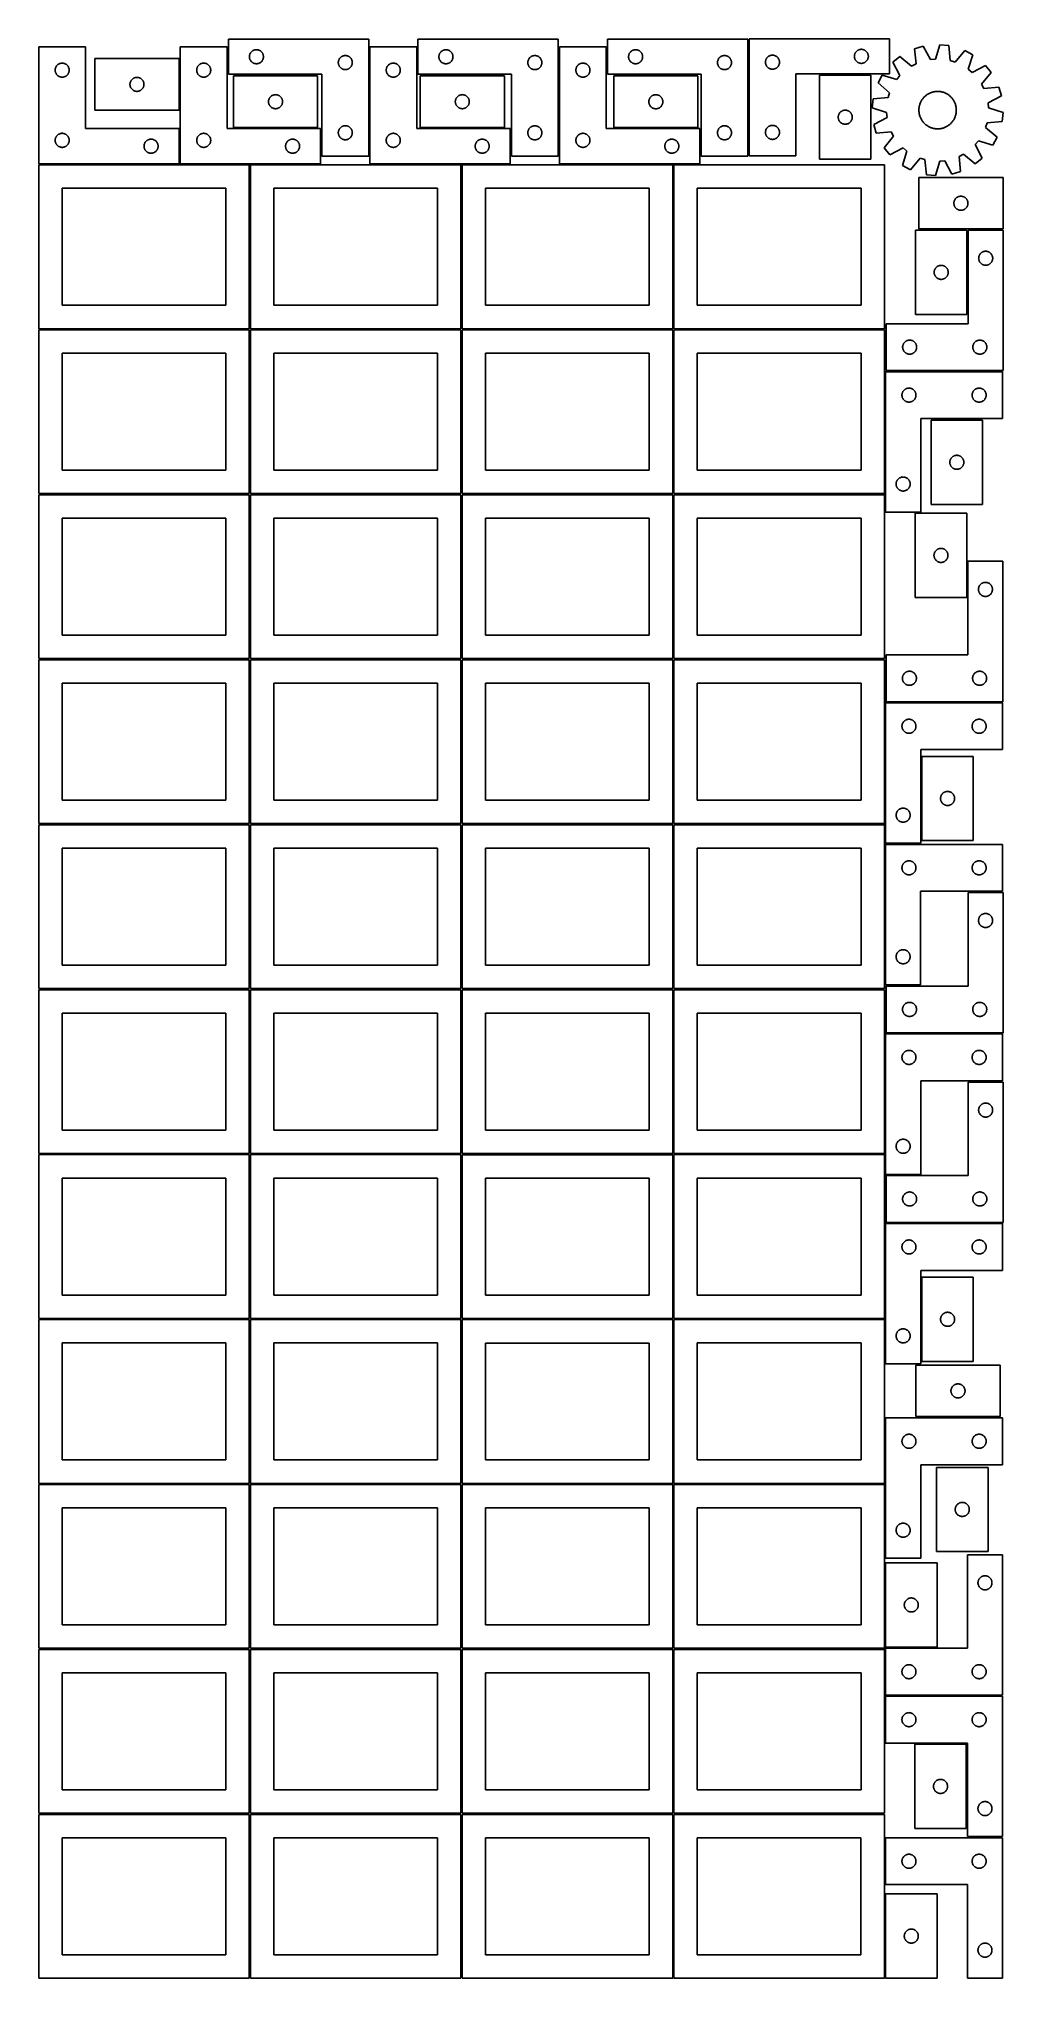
# Model space of a CAD drawing. Header units: millimetres. Extents: x 7 to 1243, y 7 to 2493.
import ezdxf

# ---------------------------------------------------------------- set-up
doc = ezdxf.new("R2010")
doc.units = ezdxf.units.MM
doc.layers.add('COMMON', color=5, linetype='CONTINUOUS', true_color=0x0000ff)
doc.layers.add('CUT', color=7, linetype='CONTINUOUS', true_color=0x000000)

msp = doc.modelspace()

# ---------------------------------------------------------------- linework, layer by layer
at = {"layer": 'COMMON'}
for p, q in [((277.291899, 1485.562901), (277.291899, 1275.562901)), ((820.333739, 1485.541936), (820.333739, 1275.562901)), ((6.541899, 1274.8129), (276.541899, 1274.8129)), ((277.291899, 1274.0629), (277.291899, 1064.0629)), ((278.0419, 1274.8129), (548.0419, 1274.8129)), ((549.583739, 1274.791935), (819.583739, 1274.791935)), ((820.333739, 1274.041935), (820.333739, 1064.0629)), ((821.08374, 1274.8129), (1091.08374, 1274.8129)), ((6.541899, 1063.312899), (276.541899, 1063.312899)), ((277.291899, 1062.562899), (277.291899, 852.562899)), ((278.0419, 1063.312899), (548.0419, 1063.312899)), ((549.583739, 1063.291934), (819.583739, 1063.291934)), ((820.333739, 1062.541934), (820.333739, 852.562899)), ((821.08374, 1063.312899), (1091.08374, 1063.312899)), ((6.541899, 851.812898), (276.541899, 851.812898)), ((277.291899, 851.062898), (277.291899, 641.062898)), ((278.0419, 851.812898), (548.0419, 851.812898)), ((549.583739, 851.791933), (819.583739, 851.791933)), ((820.333739, 851.041933), (820.333739, 641.062898)), ((821.08374, 851.812898), (1091.08374, 851.812898)), ((276.541899, 640.312898), (6.541899, 640.312898)), ((277.291899, 639.562897), (277.291899, 429.562897)), ((548.0419, 640.312898), (278.0419, 640.312898)), ((549.583739, 640.291932), (819.583739, 640.291932)), ((820.333739, 639.541932), (820.333739, 429.562897)), ((821.08374, 640.312897), (1091.08374, 640.312897)), ((6.541899, 428.812896), (276.520965, 428.812896)), ((277.270965, 428.062896), (277.270965, 218.062896)), ((278.0419, 428.812896), (548.020966, 428.812896)), ((819.583739, 428.791932), (549.583739, 428.791932)), ((820.333739, 428.041931), (820.333739, 218.062896)), ((1091.08374, 428.812897), (821.08374, 428.812897)), ((548.7919, 216.54193), (548.7919, 6.54193)), ((549.583739, 217.29193), (819.541901, 217.29193)), ((820.291901, 216.54193), (820.291901, 6.54193))]:
    msp.add_line(p, q, dxfattribs=at)
at = {"layer": 'CUT'}
for p, q in [((429.680752, 2492.988804), (249.680752, 2492.988804)), ((249.680752, 2492.988804), (249.680752, 2447.988804)), ((429.680752, 2342.988804), (429.680752, 2492.988804)), ((672.745876, 2492.910435), (492.745876, 2492.910435)), ((492.745876, 2492.910435), (492.745876, 2447.910435)), ((672.745876, 2342.910435), (672.745876, 2492.910435)), ((916.000301, 2492.94022), (736.000301, 2492.94022)), ((736.000301, 2492.94022), (736.000301, 2447.94022)), ((916.000301, 2342.94022), (916.000301, 2492.94022)), ((917.521299, 2493.464875), (1097.521299, 2493.464875)), ((917.521299, 2343.464875), (917.521299, 2493.464875)), ((1097.521299, 2493.464875), (1097.521299, 2448.464875)), ((66.520965, 2483.251496), (6.520965, 2483.251496)), ((6.520965, 2483.251496), (6.520965, 2333.251496)), ((34.191593, 2461.944829), (34.765152, 2462.078564)), ((34.765152, 2462.078564), (35.346229, 2462.1745)), ((35.346229, 2462.1745), (35.932336, 2462.232227)), ((35.932336, 2462.232227), (36.520965, 2462.251496)), ((36.520965, 2462.251496), (37.109593, 2462.232227)), ((37.109593, 2462.232227), (37.6957, 2462.1745)), ((37.6957, 2462.1745), (38.276778, 2462.078564)), ((38.276778, 2462.078564), (38.850336, 2461.944829)), ((66.520965, 2378.251496), (66.520965, 2483.251496)), ((186.45004, 2468.027134), (78.45004, 2468.027134)), ((78.45004, 2468.027134), (78.45004, 2402.027134)), ((186.45004, 2402.027134), (186.45004, 2468.027134)), ((248.041961, 2483.251496), (188.041961, 2483.251496)), ((188.041961, 2483.251496), (188.041961, 2333.251496)), ((215.712589, 2461.944829), (216.286148, 2462.078564)), ((216.286148, 2462.078564), (216.867225, 2462.1745)), ((216.867225, 2462.1745), (217.453333, 2462.232227)), ((217.453333, 2462.232227), (218.041961, 2462.251496)), ((218.041961, 2462.251496), (218.630589, 2462.232227)), ((218.630589, 2462.232227), (219.216696, 2462.1745)), ((219.216696, 2462.1745), (219.797774, 2462.078564)), ((219.797774, 2462.078564), (220.371332, 2461.944829)), ((248.041961, 2378.251496), (248.041961, 2483.251496)), ((276.680752, 2470.488804), (276.700021, 2471.077433)), ((276.700021, 2469.900176), (276.680752, 2470.488804)), ((276.700021, 2471.077433), (276.757748, 2471.66354)), ((276.757748, 2469.314069), (276.700021, 2469.900176)), ((276.757748, 2471.66354), (276.853684, 2472.244617)), ((276.853684, 2468.732992), (276.757748, 2469.314069)), ((276.853684, 2472.244617), (276.987419, 2472.818176)), ((276.987419, 2468.159433), (276.853684, 2468.732992)), ((276.987419, 2472.818176), (277.15838, 2473.38176)), ((277.15838, 2467.595849), (276.987419, 2468.159433)), ((277.15838, 2473.38176), (277.365836, 2473.932955)), ((277.365836, 2467.044654), (277.15838, 2467.595849)), ((277.365836, 2473.932955), (277.608897, 2474.469403)), ((277.608897, 2466.508206), (277.365836, 2467.044654)), ((277.608897, 2474.469403), (277.886523, 2474.988804)), ((277.886523, 2465.988804), (277.608897, 2466.508206)), ((277.886523, 2474.988804), (278.197525, 2475.488937)), ((278.197525, 2465.488672), (277.886523, 2465.988804)), ((278.197525, 2475.488937), (278.540572, 2475.967657)), ((278.540572, 2465.009952), (278.197525, 2465.488672)), ((278.540572, 2475.967657), (278.914193, 2476.422917)), ((278.914193, 2464.554692), (278.540572, 2465.009952)), ((278.914193, 2476.422917), (279.316791, 2476.852765)), ((279.316791, 2464.124843), (278.914193, 2464.554692)), ((279.316791, 2476.852765), (279.746639, 2477.255363)), ((279.746639, 2463.722246), (279.316791, 2464.124843)), ((279.746639, 2477.255363), (280.201899, 2477.628984)), ((280.201899, 2463.348624), (279.746639, 2463.722246)), ((280.201899, 2477.628984), (280.680619, 2477.972031)), ((280.680619, 2463.005578), (280.201899, 2463.348624)), ((280.680619, 2477.972031), (281.180752, 2478.283033)), ((281.180752, 2462.694576), (280.680619, 2463.005578)), ((281.180752, 2478.283033), (281.700153, 2478.560659)), ((281.700153, 2462.41695), (281.180752, 2462.694576)), ((281.700153, 2478.560659), (282.236601, 2478.80372)), ((282.236601, 2462.173889), (281.700153, 2462.41695)), ((282.236601, 2478.80372), (282.787796, 2479.011176)), ((282.787796, 2461.966433), (282.236601, 2462.173889)), ((282.787796, 2479.011176), (283.35138, 2479.182137)), ((283.35138, 2479.182137), (283.924939, 2479.315872)), ((283.924939, 2479.315872), (284.506016, 2479.411808)), ((284.506016, 2479.411808), (285.092123, 2479.469535)), ((285.092123, 2479.469535), (285.680752, 2479.488804)), ((285.680752, 2479.488804), (286.26938, 2479.469535)), ((286.26938, 2479.469535), (286.855487, 2479.411808)), ((286.855487, 2479.411808), (287.436564, 2479.315872)), ((287.436564, 2479.315872), (288.010123, 2479.182137)), ((288.010123, 2479.182137), (288.573707, 2479.011176)), ((288.573707, 2479.011176), (289.124902, 2478.80372)), ((289.124902, 2462.173889), (288.573707, 2461.966433)), ((289.124902, 2478.80372), (289.66135, 2478.560659)), ((289.66135, 2462.41695), (289.124902, 2462.173889)), ((289.66135, 2478.560659), (290.180752, 2478.283033)), ((290.180752, 2462.694576), (289.66135, 2462.41695)), ((290.180752, 2478.283033), (290.680884, 2477.972031)), ((290.680884, 2463.005578), (290.180752, 2462.694576)), ((290.680884, 2477.972031), (291.159604, 2477.628984)), ((291.159604, 2463.348624), (290.680884, 2463.005578)), ((291.159604, 2477.628984), (291.614864, 2477.255363)), ((291.614864, 2463.722246), (291.159604, 2463.348624)), ((291.614864, 2477.255363), (292.044713, 2476.852765)), ((292.044713, 2464.124843), (291.614864, 2463.722246)), ((292.044713, 2476.852765), (292.44731, 2476.422917)), ((292.44731, 2464.554692), (292.044713, 2464.124843)), ((292.44731, 2476.422917), (292.820932, 2475.967657)), ((292.820932, 2465.009952), (292.44731, 2464.554692)), ((292.820932, 2475.967657), (293.163978, 2475.488937)), ((293.163978, 2465.488672), (292.820932, 2465.009952)), ((293.163978, 2475.488937), (293.47498, 2474.988804)), ((293.47498, 2465.988804), (293.163978, 2465.488672)), ((293.47498, 2474.988804), (293.752606, 2474.469403)), ((293.752606, 2466.508206), (293.47498, 2465.988804)), ((293.752606, 2474.469403), (293.995667, 2473.932955)), ((293.995667, 2467.044654), (293.752606, 2466.508206)), ((293.995667, 2473.932955), (294.203123, 2473.38176)), ((294.203123, 2467.595849), (293.995667, 2467.044654)), ((294.203123, 2473.38176), (294.374084, 2472.818176)), ((294.374084, 2468.159433), (294.203123, 2467.595849)), ((294.374084, 2472.818176), (294.507819, 2472.244617)), ((294.507819, 2468.732992), (294.374084, 2468.159433)), ((294.507819, 2472.244617), (294.603755, 2471.66354)), ((294.603755, 2469.314069), (294.507819, 2468.732992)), ((294.603755, 2471.66354), (294.661482, 2471.077433)), ((294.661482, 2469.900176), (294.603755, 2469.314069)), ((294.661482, 2471.077433), (294.680752, 2470.488804)), ((294.680752, 2470.488804), (294.661482, 2469.900176)), ((390.680752, 2462.988804), (390.700021, 2463.577433)), ((390.700021, 2462.400176), (390.680752, 2462.988804)), ((390.700021, 2463.577433), (390.757748, 2464.16354)), ((390.757748, 2461.814069), (390.700021, 2462.400176)), ((390.757748, 2464.16354), (390.853684, 2464.744617)), ((390.853684, 2464.744617), (390.987419, 2465.318176)), ((390.987419, 2465.318176), (391.15838, 2465.88176)), ((391.15838, 2465.88176), (391.365836, 2466.432955)), ((391.365836, 2466.432955), (391.608897, 2466.969403)), ((391.608897, 2466.969403), (391.886523, 2467.488804)), ((391.886523, 2467.488804), (392.197525, 2467.988937)), ((392.197525, 2467.988937), (392.540572, 2468.467657)), ((392.540572, 2468.467657), (392.914193, 2468.922917)), ((392.914193, 2468.922917), (393.316791, 2469.352765)), ((393.316791, 2469.352765), (393.746639, 2469.755363)), ((393.746639, 2469.755363), (394.201899, 2470.128984)), ((394.201899, 2470.128984), (394.680619, 2470.472031)), ((394.680619, 2470.472031), (395.180752, 2470.783033)), ((395.180752, 2470.783033), (395.700153, 2471.060659)), ((395.700153, 2471.060659), (396.236601, 2471.30372)), ((396.236601, 2471.30372), (396.787796, 2471.511176)), ((396.787796, 2471.511176), (397.35138, 2471.682137)), ((397.35138, 2471.682137), (397.924939, 2471.815872)), ((397.924939, 2471.815872), (398.506016, 2471.911808)), ((398.506016, 2471.911808), (399.092123, 2471.969535)), ((399.092123, 2471.969535), (399.680752, 2471.988804)), ((399.680752, 2471.988804), (400.26938, 2471.969535)), ((400.26938, 2471.969535), (400.855487, 2471.911808)), ((400.855487, 2471.911808), (401.436564, 2471.815872)), ((401.436564, 2471.815872), (402.010123, 2471.682137)), ((402.010123, 2471.682137), (402.573707, 2471.511176)), ((402.573707, 2471.511176), (403.124902, 2471.30372)), ((403.124902, 2471.30372), (403.66135, 2471.060659)), ((403.66135, 2471.060659), (404.180752, 2470.783033)), ((404.180752, 2470.783033), (404.680884, 2470.472031)), ((404.680884, 2470.472031), (405.159604, 2470.128984)), ((405.159604, 2470.128984), (405.614864, 2469.755363)), ((405.614864, 2469.755363), (406.044713, 2469.352765)), ((406.044713, 2469.352765), (406.44731, 2468.922917)), ((406.44731, 2468.922917), (406.820932, 2468.467657)), ((406.820932, 2468.467657), (407.163978, 2467.988937)), ((407.163978, 2467.988937), (407.47498, 2467.488804)), ((407.47498, 2467.488804), (407.752606, 2466.969403)), ((407.752606, 2466.969403), (407.995667, 2466.432955)), ((407.995667, 2466.432955), (408.203123, 2465.88176)), ((408.203123, 2465.88176), (408.374084, 2465.318176)), ((408.374084, 2465.318176), (408.507819, 2464.744617)), ((408.507819, 2464.744617), (408.603755, 2464.16354)), ((408.603755, 2464.16354), (408.661482, 2463.577433)), ((408.661482, 2462.400176), (408.603755, 2461.814069)), ((408.661482, 2463.577433), (408.680752, 2462.988804)), ((408.680752, 2462.988804), (408.661482, 2462.400176)), ((491.20169, 2483.251496), (431.20169, 2483.251496)), ((431.20169, 2483.251496), (431.20169, 2333.251496)), ((458.872318, 2461.944829), (459.445877, 2462.078564)), ((459.445877, 2462.078564), (460.026954, 2462.1745)), ((460.026954, 2462.1745), (460.613062, 2462.232227)), ((460.613062, 2462.232227), (461.20169, 2462.251496)), ((461.20169, 2462.251496), (461.790318, 2462.232227)), ((461.790318, 2462.232227), (462.376425, 2462.1745)), ((462.376425, 2462.1745), (462.957503, 2462.078564)), ((462.957503, 2462.078564), (463.531061, 2461.944829)), ((491.20169, 2378.251496), (491.20169, 2483.251496)), ((519.745876, 2470.410435), (519.765146, 2470.999063)), ((519.765146, 2469.821807), (519.745876, 2470.410435)), ((519.765146, 2470.999063), (519.822872, 2471.585171)), ((519.822872, 2469.2357), (519.765146, 2469.821807)), ((519.822872, 2471.585171), (519.918809, 2472.166248)), ((519.918809, 2468.654622), (519.822872, 2469.2357)), ((519.918809, 2472.166248), (520.052544, 2472.739807)), ((520.052544, 2468.081064), (519.918809, 2468.654622)), ((520.052544, 2472.739807), (520.223505, 2473.30339)), ((520.223505, 2467.51748), (520.052544, 2468.081064)), ((520.223505, 2473.30339), (520.43096, 2473.854586)), ((520.43096, 2466.966284), (520.223505, 2467.51748)), ((520.43096, 2473.854586), (520.674021, 2474.391034)), ((520.674021, 2466.429837), (520.43096, 2466.966284)), ((520.674021, 2474.391034), (520.951647, 2474.910435)), ((520.951647, 2465.910435), (520.674021, 2466.429837)), ((520.951647, 2474.910435), (521.26265, 2475.410567)), ((521.26265, 2465.410303), (520.951647, 2465.910435)), ((521.26265, 2475.410567), (521.605696, 2475.889288)), ((521.605696, 2464.931582), (521.26265, 2465.410303)), ((521.605696, 2475.889288), (521.979318, 2476.344548)), ((521.979318, 2464.476323), (521.605696, 2464.931582)), ((521.979318, 2476.344548), (522.381915, 2476.774396)), ((522.381915, 2464.046474), (521.979318, 2464.476323)), ((522.381915, 2476.774396), (522.811764, 2477.176994)), ((522.811764, 2463.643877), (522.381915, 2464.046474)), ((522.811764, 2477.176994), (523.267023, 2477.550615)), ((523.267023, 2463.270255), (522.811764, 2463.643877)), ((523.267023, 2477.550615), (523.745744, 2477.893662)), ((523.745744, 2462.927209), (523.267023, 2463.270255)), ((523.745744, 2477.893662), (524.245876, 2478.204664)), ((524.245876, 2462.616207), (523.745744, 2462.927209)), ((524.245876, 2478.204664), (524.765278, 2478.48229)), ((524.765278, 2462.338581), (524.245876, 2462.616207)), ((524.765278, 2478.48229), (525.301725, 2478.725351)), ((525.301725, 2462.09552), (524.765278, 2462.338581)), ((525.301725, 2478.725351), (525.852921, 2478.932806)), ((525.852921, 2461.888064), (525.301725, 2462.09552)), ((525.852921, 2478.932806), (526.416505, 2479.103768)), ((526.416505, 2479.103768), (526.990063, 2479.237503)), ((526.990063, 2479.237503), (527.57114, 2479.333439)), ((527.57114, 2479.333439), (528.157248, 2479.391166)), ((528.157248, 2479.391166), (528.745876, 2479.410435)), ((528.745876, 2479.410435), (529.334504, 2479.391166)), ((529.334504, 2479.391166), (529.920612, 2479.333439)), ((529.920612, 2479.333439), (530.501689, 2479.237503)), ((530.501689, 2479.237503), (531.075248, 2479.103768)), ((531.075248, 2479.103768), (531.638831, 2478.932806)), ((531.638831, 2478.932806), (532.190027, 2478.725351)), ((532.190027, 2462.09552), (531.638831, 2461.888064)), ((532.190027, 2478.725351), (532.726474, 2478.48229)), ((532.726474, 2462.338581), (532.190027, 2462.09552)), ((532.726474, 2478.48229), (533.245876, 2478.204664)), ((533.245876, 2462.616207), (532.726474, 2462.338581)), ((533.245876, 2478.204664), (533.746008, 2477.893662)), ((533.746008, 2462.927209), (533.245876, 2462.616207)), ((533.746008, 2477.893662), (534.224729, 2477.550615)), ((534.224729, 2463.270255), (533.746008, 2462.927209)), ((534.224729, 2477.550615), (534.679988, 2477.176994)), ((534.679988, 2463.643877), (534.224729, 2463.270255)), ((534.679988, 2477.176994), (535.109837, 2476.774396)), ((535.109837, 2464.046474), (534.679988, 2463.643877)), ((535.109837, 2476.774396), (535.512434, 2476.344548)), ((535.512434, 2464.476323), (535.109837, 2464.046474)), ((535.512434, 2476.344548), (535.886056, 2475.889288)), ((535.886056, 2464.931582), (535.512434, 2464.476323)), ((535.886056, 2475.889288), (536.229103, 2475.410567)), ((536.229103, 2465.410303), (535.886056, 2464.931582)), ((536.229103, 2475.410567), (536.540105, 2474.910435)), ((536.540105, 2465.910435), (536.229103, 2465.410303)), ((536.540105, 2474.910435), (536.817731, 2474.391034)), ((536.817731, 2466.429837), (536.540105, 2465.910435)), ((536.817731, 2474.391034), (537.060792, 2473.854586)), ((537.060792, 2466.966284), (536.817731, 2466.429837)), ((537.060792, 2473.854586), (537.268247, 2473.30339)), ((537.268247, 2467.51748), (537.060792, 2466.966284)), ((537.268247, 2473.30339), (537.439209, 2472.739807)), ((537.439209, 2468.081064), (537.268247, 2467.51748)), ((537.439209, 2472.739807), (537.572944, 2472.166248)), ((537.572944, 2468.654622), (537.439209, 2468.081064)), ((537.572944, 2472.166248), (537.66888, 2471.585171)), ((537.66888, 2469.2357), (537.572944, 2468.654622)), ((537.66888, 2471.585171), (537.726606, 2470.999063)), ((537.726606, 2469.821807), (537.66888, 2469.2357)), ((537.726606, 2470.999063), (537.745876, 2470.410435)), ((537.745876, 2470.410435), (537.726606, 2469.821807)), ((633.745876, 2462.910435), (633.765146, 2463.499063)), ((633.765146, 2462.321807), (633.745876, 2462.910435)), ((633.765146, 2463.499063), (633.822872, 2464.085171)), ((633.822872, 2461.7357), (633.765146, 2462.321807)), ((633.822872, 2464.085171), (633.918809, 2464.666248)), ((633.918809, 2464.666248), (634.052544, 2465.239807)), ((634.052544, 2465.239807), (634.223505, 2465.80339)), ((634.223505, 2465.80339), (634.43096, 2466.354586)), ((634.43096, 2466.354586), (634.674021, 2466.891034)), ((634.674021, 2466.891034), (634.951647, 2467.410435)), ((634.951647, 2467.410435), (635.26265, 2467.910567)), ((635.26265, 2467.910567), (635.605696, 2468.389288)), ((635.605696, 2468.389288), (635.979318, 2468.844548)), ((635.979318, 2468.844548), (636.381915, 2469.274396)), ((636.381915, 2469.274396), (636.811764, 2469.676994)), ((636.811764, 2469.676994), (637.267023, 2470.050615)), ((637.267023, 2470.050615), (637.745744, 2470.393662)), ((637.745744, 2470.393662), (638.245876, 2470.704664)), ((638.245876, 2470.704664), (638.765278, 2470.98229)), ((638.765278, 2470.98229), (639.301725, 2471.225351)), ((639.301725, 2471.225351), (639.852921, 2471.432806)), ((639.852921, 2471.432806), (640.416505, 2471.603768)), ((640.416505, 2471.603768), (640.990063, 2471.737503)), ((640.990063, 2471.737503), (641.57114, 2471.833439)), ((641.57114, 2471.833439), (642.157248, 2471.891166)), ((642.157248, 2471.891166), (642.745876, 2471.910435)), ((642.745876, 2471.910435), (643.334504, 2471.891166)), ((643.334504, 2471.891166), (643.920612, 2471.833439)), ((643.920612, 2471.833439), (644.501689, 2471.737503)), ((644.501689, 2471.737503), (645.075248, 2471.603768)), ((645.075248, 2471.603768), (645.638831, 2471.432806)), ((645.638831, 2471.432806), (646.190027, 2471.225351)), ((646.190027, 2471.225351), (646.726474, 2470.98229)), ((646.726474, 2470.98229), (647.245876, 2470.704664)), ((647.245876, 2470.704664), (647.746008, 2470.393662)), ((647.746008, 2470.393662), (648.224729, 2470.050615)), ((648.224729, 2470.050615), (648.679988, 2469.676994)), ((648.679988, 2469.676994), (649.109837, 2469.274396)), ((649.109837, 2469.274396), (649.512434, 2468.844548)), ((649.512434, 2468.844548), (649.886056, 2468.389288)), ((649.886056, 2468.389288), (650.229103, 2467.910567)), ((650.229103, 2467.910567), (650.540105, 2467.410435)), ((650.540105, 2467.410435), (650.817731, 2466.891034)), ((650.817731, 2466.891034), (651.060792, 2466.354586)), ((651.060792, 2466.354586), (651.268247, 2465.80339)), ((651.268247, 2465.80339), (651.439209, 2465.239807)), ((651.439209, 2465.239807), (651.572944, 2464.666248)), ((651.572944, 2464.666248), (651.66888, 2464.085171)), ((651.66888, 2464.085171), (651.726606, 2463.499063)), ((651.726606, 2462.321807), (651.66888, 2461.7357)), ((651.726606, 2463.499063), (651.745876, 2462.910435)), ((651.745876, 2462.910435), (651.726606, 2462.321807)), ((734.428466, 2483.251496), (674.428466, 2483.251496)), ((674.428466, 2483.251496), (674.428466, 2333.251496)), ((702.099094, 2461.944829), (702.672653, 2462.078564)), ((702.672653, 2462.078564), (703.25373, 2462.1745)), ((703.25373, 2462.1745), (703.839838, 2462.232227)), ((703.839838, 2462.232227), (704.428466, 2462.251496)), ((704.428466, 2462.251496), (705.017094, 2462.232227)), ((705.017094, 2462.232227), (705.603202, 2462.1745)), ((705.603202, 2462.1745), (706.184279, 2462.078564)), ((706.184279, 2462.078564), (706.757837, 2461.944829)), ((734.428466, 2378.251496), (734.428466, 2483.251496)), ((763.000301, 2470.44022), (763.019571, 2471.028849)), ((763.019571, 2469.851592), (763.000301, 2470.44022)), ((763.019571, 2471.028849), (763.077297, 2471.614956)), ((763.077297, 2469.265485), (763.019571, 2469.851592)), ((763.077297, 2471.614956), (763.173234, 2472.196033)), ((763.173234, 2468.684408), (763.077297, 2469.265485)), ((763.173234, 2472.196033), (763.306969, 2472.769592)), ((763.306969, 2468.110849), (763.173234, 2468.684408)), ((763.306969, 2472.769592), (763.47793, 2473.333176)), ((763.47793, 2467.547265), (763.306969, 2468.110849)), ((763.47793, 2473.333176), (763.685385, 2473.884371)), ((763.685385, 2466.99607), (763.47793, 2467.547265)), ((763.685385, 2473.884371), (763.928446, 2474.420819)), ((763.928446, 2466.459622), (763.685385, 2466.99607)), ((763.928446, 2474.420819), (764.206073, 2474.94022)), ((764.206073, 2465.94022), (763.928446, 2466.459622)), ((764.206073, 2474.94022), (764.517075, 2475.440353)), ((764.517075, 2465.440088), (764.206073, 2465.94022)), ((764.517075, 2475.440353), (764.860121, 2475.919073)), ((764.860121, 2464.961368), (764.517075, 2465.440088)), ((764.860121, 2475.919073), (765.233743, 2476.374333)), ((765.233743, 2464.506108), (764.860121, 2464.961368)), ((765.233743, 2476.374333), (765.63634, 2476.804181)), ((765.63634, 2464.076259), (765.233743, 2464.506108)), ((765.63634, 2476.804181), (766.066189, 2477.206779)), ((766.066189, 2463.673662), (765.63634, 2464.076259)), ((766.066189, 2477.206779), (766.521448, 2477.580401)), ((766.521448, 2463.30004), (766.066189, 2463.673662)), ((766.521448, 2477.580401), (767.000169, 2477.923447)), ((767.000169, 2462.956994), (766.521448, 2463.30004)), ((767.000169, 2477.923447), (767.500301, 2478.234449)), ((767.500301, 2462.645992), (767.000169, 2462.956994)), ((767.500301, 2478.234449), (768.019703, 2478.512075)), ((768.019703, 2462.368366), (767.500301, 2462.645992)), ((768.019703, 2478.512075), (768.55615, 2478.755136)), ((768.55615, 2462.125305), (768.019703, 2462.368366)), ((768.55615, 2478.755136), (769.107346, 2478.962592)), ((769.107346, 2461.917849), (768.55615, 2462.125305)), ((769.107346, 2478.962592), (769.67093, 2479.133553)), ((769.67093, 2479.133553), (770.244488, 2479.267288)), ((770.244488, 2479.267288), (770.825565, 2479.363224)), ((770.825565, 2479.363224), (771.411673, 2479.420951)), ((771.411673, 2479.420951), (772.000301, 2479.44022)), ((772.000301, 2479.44022), (772.588929, 2479.420951)), ((772.588929, 2479.420951), (773.175037, 2479.363224)), ((773.175037, 2479.363224), (773.756114, 2479.267288)), ((773.756114, 2479.267288), (774.329673, 2479.133553)), ((774.329673, 2479.133553), (774.893256, 2478.962592)), ((774.893256, 2478.962592), (775.444452, 2478.755136)), ((775.444452, 2462.125305), (774.893256, 2461.917849)), ((775.444452, 2478.755136), (775.980899, 2478.512075)), ((775.980899, 2462.368366), (775.444452, 2462.125305)), ((775.980899, 2478.512075), (776.500301, 2478.234449)), ((776.500301, 2462.645992), (775.980899, 2462.368366)), ((776.500301, 2478.234449), (777.000433, 2477.923447)), ((777.000433, 2462.956994), (776.500301, 2462.645992)), ((777.000433, 2477.923447), (777.479154, 2477.580401)), ((777.479154, 2463.30004), (777.000433, 2462.956994)), ((777.479154, 2477.580401), (777.934413, 2477.206779)), ((777.934413, 2463.673662), (777.479154, 2463.30004)), ((777.934413, 2477.206779), (778.364262, 2476.804181)), ((778.364262, 2464.076259), (777.934413, 2463.673662)), ((778.364262, 2476.804181), (778.766859, 2476.374333)), ((778.766859, 2464.506108), (778.364262, 2464.076259)), ((778.766859, 2476.374333), (779.140481, 2475.919073)), ((779.140481, 2464.961368), (778.766859, 2464.506108)), ((779.140481, 2475.919073), (779.483528, 2475.440353)), ((779.483528, 2465.440088), (779.140481, 2464.961368)), ((779.483528, 2475.440353), (779.79453, 2474.94022)), ((779.79453, 2465.94022), (779.483528, 2465.440088)), ((779.79453, 2474.94022), (780.072156, 2474.420819)), ((780.072156, 2466.459622), (779.79453, 2465.94022)), ((780.072156, 2474.420819), (780.315217, 2473.884371)), ((780.315217, 2466.99607), (780.072156, 2466.459622)), ((780.315217, 2473.884371), (780.522672, 2473.333176)), ((780.522672, 2467.547265), (780.315217, 2466.99607)), ((780.522672, 2473.333176), (780.693634, 2472.769592)), ((780.693634, 2468.110849), (780.522672, 2467.547265)), ((780.693634, 2472.769592), (780.827369, 2472.196033)), ((780.827369, 2468.684408), (780.693634, 2468.110849)), ((780.827369, 2472.196033), (780.923305, 2471.614956)), ((780.923305, 2469.265485), (780.827369, 2468.684408)), ((780.923305, 2471.614956), (780.981031, 2471.028849)), ((780.981031, 2469.851592), (780.923305, 2469.265485)), ((780.981031, 2471.028849), (781.000301, 2470.44022)), ((781.000301, 2470.44022), (780.981031, 2469.851592)), ((877.000301, 2462.94022), (877.019571, 2463.528849)), ((877.019571, 2462.351592), (877.000301, 2462.94022)), ((877.019571, 2463.528849), (877.077297, 2464.114956)), ((877.077297, 2461.765485), (877.019571, 2462.351592)), ((877.077297, 2464.114956), (877.173234, 2464.696033)), ((877.173234, 2464.696033), (877.306969, 2465.269592)), ((877.306969, 2465.269592), (877.47793, 2465.833176)), ((877.47793, 2465.833176), (877.685385, 2466.384371)), ((877.685385, 2466.384371), (877.928446, 2466.920819)), ((877.928446, 2466.920819), (878.206073, 2467.44022)), ((878.206073, 2467.44022), (878.517075, 2467.940353)), ((878.517075, 2467.940353), (878.860121, 2468.419073)), ((878.860121, 2468.419073), (879.233743, 2468.874333)), ((879.233743, 2468.874333), (879.63634, 2469.304181)), ((879.63634, 2469.304181), (880.066189, 2469.706779)), ((880.066189, 2469.706779), (880.521448, 2470.080401)), ((880.521448, 2470.080401), (881.000169, 2470.423447)), ((881.000169, 2470.423447), (881.500301, 2470.734449)), ((881.500301, 2470.734449), (882.019703, 2471.012075)), ((882.019703, 2471.012075), (882.55615, 2471.255136)), ((882.55615, 2471.255136), (883.107346, 2471.462592)), ((883.107346, 2471.462592), (883.67093, 2471.633553)), ((883.67093, 2471.633553), (884.244488, 2471.767288)), ((884.244488, 2471.767288), (884.825565, 2471.863224)), ((884.825565, 2471.863224), (885.411673, 2471.920951)), ((885.411673, 2471.920951), (886.000301, 2471.94022)), ((886.000301, 2471.94022), (886.588929, 2471.920951)), ((886.588929, 2471.920951), (887.175037, 2471.863224)), ((887.175037, 2471.863224), (887.756114, 2471.767288)), ((887.756114, 2471.767288), (888.329673, 2471.633553)), ((888.329673, 2471.633553), (888.893256, 2471.462592)), ((888.893256, 2471.462592), (889.444452, 2471.255136)), ((889.444452, 2471.255136), (889.980899, 2471.012075)), ((889.980899, 2471.012075), (890.500301, 2470.734449)), ((890.500301, 2470.734449), (891.000433, 2470.423447)), ((891.000433, 2470.423447), (891.479154, 2470.080401)), ((891.479154, 2470.080401), (891.934413, 2469.706779)), ((891.934413, 2469.706779), (892.364262, 2469.304181)), ((892.364262, 2469.304181), (892.766859, 2468.874333)), ((892.766859, 2468.874333), (893.140481, 2468.419073)), ((893.140481, 2468.419073), (893.483528, 2467.940353)), ((893.483528, 2467.940353), (893.79453, 2467.44022)), ((893.79453, 2467.44022), (894.072156, 2466.920819)), ((894.072156, 2466.920819), (894.315217, 2466.384371)), ((894.315217, 2466.384371), (894.522672, 2465.833176)), ((894.522672, 2465.833176), (894.693634, 2465.269592)), ((894.693634, 2465.269592), (894.827369, 2464.696033)), ((894.827369, 2464.696033), (894.923305, 2464.114956)), ((894.923305, 2464.114956), (894.981031, 2463.528849)), ((894.981031, 2462.351592), (894.923305, 2461.765485)), ((894.981031, 2463.528849), (895.000301, 2462.94022)), ((895.000301, 2462.94022), (894.981031, 2462.351592)), ((938.540569, 2464.053503), (938.521299, 2463.464875)), ((938.521299, 2463.464875), (938.540569, 2462.876247)), ((938.598295, 2464.639611), (938.540569, 2464.053503)), ((938.540569, 2462.876247), (938.598295, 2462.290139)), ((938.694231, 2465.220688), (938.598295, 2464.639611)), ((938.598295, 2462.290139), (938.694231, 2461.709062)), ((938.827967, 2465.794247), (938.694231, 2465.220688)), ((938.998928, 2466.35783), (938.827967, 2465.794247)), ((939.206383, 2466.909026), (938.998928, 2466.35783)), ((939.449444, 2467.445473), (939.206383, 2466.909026)), ((939.72707, 2467.964875), (939.449444, 2467.445473)), ((940.038072, 2468.465007), (939.72707, 2467.964875)), ((940.381119, 2468.943728), (940.038072, 2468.465007)), ((940.754741, 2469.398987), (940.381119, 2468.943728)), ((941.157338, 2469.828836), (940.754741, 2469.398987)), ((941.587187, 2470.231433), (941.157338, 2469.828836)), ((942.042446, 2470.605055), (941.587187, 2470.231433)), ((942.521167, 2470.948102), (942.042446, 2470.605055)), ((943.021299, 2471.259104), (942.521167, 2470.948102)), ((943.540701, 2471.53673), (943.021299, 2471.259104)), ((944.077148, 2471.779791), (943.540701, 2471.53673)), ((944.628344, 2471.987246), (944.077148, 2471.779791)), ((945.191928, 2472.158208), (944.628344, 2471.987246)), ((945.765486, 2472.291943), (945.191928, 2472.158208)), ((946.346563, 2472.387879), (945.765486, 2472.291943)), ((946.932671, 2472.445605), (946.346563, 2472.387879)), ((947.521299, 2472.464875), (946.932671, 2472.445605)), ((948.109927, 2472.445605), (947.521299, 2472.464875)), ((948.696035, 2472.387879), (948.109927, 2472.445605)), ((949.277112, 2472.291943), (948.696035, 2472.387879)), ((949.85067, 2472.158208), (949.277112, 2472.291943)), ((950.414254, 2471.987246), (949.85067, 2472.158208)), ((950.96545, 2471.779791), (950.414254, 2471.987246)), ((951.501897, 2471.53673), (950.96545, 2471.779791)), ((952.021299, 2471.259104), (951.501897, 2471.53673)), ((952.521431, 2470.948102), (952.021299, 2471.259104)), ((953.000152, 2470.605055), (952.521431, 2470.948102)), ((953.455411, 2470.231433), (953.000152, 2470.605055)), ((953.88526, 2469.828836), (953.455411, 2470.231433)), ((954.287857, 2469.398987), (953.88526, 2469.828836)), ((954.661479, 2468.943728), (954.287857, 2469.398987)), ((955.004526, 2468.465007), (954.661479, 2468.943728)), ((955.315528, 2467.964875), (955.004526, 2468.465007)), ((955.593154, 2467.445473), (955.315528, 2467.964875)), ((955.836215, 2466.909026), (955.593154, 2467.445473)), ((956.04367, 2466.35783), (955.836215, 2466.909026)), ((956.214631, 2465.794247), (956.04367, 2466.35783)), ((956.348367, 2465.220688), (956.214631, 2465.794247)), ((956.444303, 2464.639611), (956.348367, 2465.220688)), ((956.348367, 2461.709062), (956.444303, 2462.290139)), ((956.502029, 2464.053503), (956.444303, 2464.639611)), ((956.444303, 2462.290139), (956.502029, 2462.876247)), ((956.521299, 2463.464875), (956.502029, 2464.053503)), ((956.502029, 2462.876247), (956.521299, 2463.464875)), ((1052.540569, 2471.553503), (1052.521299, 2470.964875)), ((1052.521299, 2470.964875), (1052.540569, 2470.376247)), ((1052.598295, 2472.139611), (1052.540569, 2471.553503)), ((1052.540569, 2470.376247), (1052.598295, 2469.790139)), ((1052.694231, 2472.720688), (1052.598295, 2472.139611)), ((1052.598295, 2469.790139), (1052.694231, 2469.209062)), ((1052.827967, 2473.294247), (1052.694231, 2472.720688)), ((1052.694231, 2469.209062), (1052.827967, 2468.635504)), ((1052.998928, 2473.85783), (1052.827967, 2473.294247)), ((1052.827967, 2468.635504), (1052.998928, 2468.07192)), ((1053.206383, 2474.409026), (1052.998928, 2473.85783)), ((1052.998928, 2468.07192), (1053.206383, 2467.520724)), ((1053.449444, 2474.945473), (1053.206383, 2474.409026)), ((1053.206383, 2467.520724), (1053.449444, 2466.984277)), ((1053.72707, 2475.464875), (1053.449444, 2474.945473)), ((1053.449444, 2466.984277), (1053.72707, 2466.464875)), ((1054.038072, 2475.965007), (1053.72707, 2475.464875)), ((1053.72707, 2466.464875), (1054.038072, 2465.964743)), ((1054.381119, 2476.443728), (1054.038072, 2475.965007)), ((1054.038072, 2465.964743), (1054.381119, 2465.486022)), ((1054.754741, 2476.898987), (1054.381119, 2476.443728)), ((1054.381119, 2465.486022), (1054.754741, 2465.030763)), ((1055.157338, 2477.328836), (1054.754741, 2476.898987)), ((1054.754741, 2465.030763), (1055.157338, 2464.600914)), ((1055.587187, 2477.731433), (1055.157338, 2477.328836)), ((1055.157338, 2464.600914), (1055.587187, 2464.198317)), ((1056.042446, 2478.105055), (1055.587187, 2477.731433)), ((1055.587187, 2464.198317), (1056.042446, 2463.824695)), ((1056.521167, 2478.448102), (1056.042446, 2478.105055)), ((1056.042446, 2463.824695), (1056.521167, 2463.481649)), ((1057.021299, 2478.759104), (1056.521167, 2478.448102)), ((1056.521167, 2463.481649), (1057.021299, 2463.170646)), ((1057.540701, 2479.03673), (1057.021299, 2478.759104)), ((1057.021299, 2463.170646), (1057.540701, 2462.89302)), ((1058.077148, 2479.279791), (1057.540701, 2479.03673)), ((1057.540701, 2462.89302), (1058.077148, 2462.649959)), ((1058.628344, 2479.487246), (1058.077148, 2479.279791)), ((1058.077148, 2462.649959), (1058.628344, 2462.442504)), ((1059.191928, 2479.658208), (1058.628344, 2479.487246)), ((1058.628344, 2462.442504), (1059.191928, 2462.271543)), ((1059.765486, 2479.791943), (1059.191928, 2479.658208)), ((1059.191928, 2462.271543), (1059.765486, 2462.137808)), ((1060.346563, 2479.887879), (1059.765486, 2479.791943)), ((1059.765486, 2462.137808), (1060.346563, 2462.041871)), ((1060.932671, 2479.945605), (1060.346563, 2479.887879)), ((1061.521299, 2479.964875), (1060.932671, 2479.945605)), ((1062.109927, 2479.945605), (1061.521299, 2479.964875)), ((1062.696035, 2479.887879), (1062.109927, 2479.945605)), ((1063.277112, 2479.791943), (1062.696035, 2479.887879)), ((1062.696035, 2462.041871), (1063.277112, 2462.137808)), ((1063.85067, 2479.658208), (1063.277112, 2479.791943)), ((1063.277112, 2462.137808), (1063.85067, 2462.271543)), ((1064.414254, 2479.487246), (1063.85067, 2479.658208)), ((1063.85067, 2462.271543), (1064.414254, 2462.442504)), ((1064.96545, 2479.279791), (1064.414254, 2479.487246)), ((1064.414254, 2462.442504), (1064.96545, 2462.649959)), ((1065.501897, 2479.03673), (1064.96545, 2479.279791)), ((1064.96545, 2462.649959), (1065.501897, 2462.89302)), ((1066.021299, 2478.759104), (1065.501897, 2479.03673)), ((1065.501897, 2462.89302), (1066.021299, 2463.170646)), ((1066.521431, 2478.448102), (1066.021299, 2478.759104)), ((1066.021299, 2463.170646), (1066.521431, 2463.481649)), ((1067.000152, 2478.105055), (1066.521431, 2478.448102)), ((1066.521431, 2463.481649), (1067.000152, 2463.824695)), ((1067.455411, 2477.731433), (1067.000152, 2478.105055)), ((1067.000152, 2463.824695), (1067.455411, 2464.198317)), ((1067.88526, 2477.328836), (1067.455411, 2477.731433)), ((1067.455411, 2464.198317), (1067.88526, 2464.600914)), ((1068.287857, 2476.898987), (1067.88526, 2477.328836)), ((1067.88526, 2464.600914), (1068.287857, 2465.030763)), ((1068.661479, 2476.443728), (1068.287857, 2476.898987)), ((1068.287857, 2465.030763), (1068.661479, 2465.486022)), ((1069.004526, 2475.965007), (1068.661479, 2476.443728)), ((1068.661479, 2465.486022), (1069.004526, 2465.964743)), ((1069.315528, 2475.464875), (1069.004526, 2475.965007)), ((1069.004526, 2465.964743), (1069.315528, 2466.464875)), ((1069.593154, 2474.945473), (1069.315528, 2475.464875)), ((1069.315528, 2466.464875), (1069.593154, 2466.984277)), ((1069.836215, 2474.409026), (1069.593154, 2474.945473)), ((1069.593154, 2466.984277), (1069.836215, 2467.520724)), ((1070.04367, 2473.85783), (1069.836215, 2474.409026)), ((1069.836215, 2467.520724), (1070.04367, 2468.07192)), ((1070.214631, 2473.294247), (1070.04367, 2473.85783)), ((1070.04367, 2468.07192), (1070.214631, 2468.635504)), ((1070.348367, 2472.720688), (1070.214631, 2473.294247)), ((1070.214631, 2468.635504), (1070.348367, 2469.209062)), ((1070.444303, 2472.139611), (1070.348367, 2472.720688)), ((1070.348367, 2469.209062), (1070.444303, 2469.790139)), ((1070.502029, 2471.553503), (1070.444303, 2472.139611)), ((1070.444303, 2469.790139), (1070.502029, 2470.376247)), ((1070.521299, 2470.964875), (1070.502029, 2471.553503)), ((1070.502029, 2470.376247), (1070.521299, 2470.964875)), ((1110.99555, 2470.668356), (1102.039514, 2463.396843)), ((1102.039514, 2463.396843), (1111.024279, 2446.229537)), ((1125.951353, 2458.349007), (1110.99555, 2470.668356)), ((1140.963612, 2483.93965), (1129.906627, 2480.648975)), ((1129.906627, 2480.648975), (1131.637823, 2461.350131)), ((1150.066562, 2466.834717), (1140.963612, 2483.93965)), ((1156.468656, 2467.431277), (1150.066562, 2466.834717)), ((1162.254587, 2485.923584), (1156.468656, 2467.431277)), ((1173.729197, 2484.732446), (1162.254587, 2485.923584)), ((1175.593452, 2465.446001), (1173.729197, 2484.732446)), ((1181.736508, 2463.547175), (1175.593452, 2465.446001)), ((1194.158711, 2478.417659), (1181.736508, 2463.547175)), ((1204.304039, 2472.926048), (1194.158711, 2478.417659)), ((1198.645783, 2454.394276), (1204.304039, 2472.926048)), ((27.520965, 2453.251496), (27.540234, 2453.840124)), ((27.540234, 2452.662868), (27.520965, 2453.251496)), ((27.540234, 2453.840124), (27.597961, 2454.426232)), ((27.597961, 2452.07676), (27.540234, 2452.662868)), ((27.597961, 2454.426232), (27.693897, 2455.007309)), ((27.693897, 2451.495683), (27.597961, 2452.07676)), ((27.693897, 2455.007309), (27.827632, 2455.580868)), ((27.827632, 2450.922125), (27.693897, 2451.495683)), ((27.827632, 2455.580868), (27.998593, 2456.144451)), ((27.998593, 2450.358541), (27.827632, 2450.922125)), ((27.998593, 2456.144451), (28.206049, 2456.695647)), ((28.206049, 2449.807345), (27.998593, 2450.358541)), ((28.206049, 2456.695647), (28.44911, 2457.232094)), ((28.44911, 2449.270898), (28.206049, 2449.807345)), ((28.44911, 2457.232094), (28.726736, 2457.751496)), ((28.726736, 2448.751496), (28.44911, 2449.270898)), ((28.726736, 2457.751496), (29.037738, 2458.251628)), ((29.037738, 2448.251364), (28.726736, 2448.751496)), ((29.037738, 2458.251628), (29.380785, 2458.730349)), ((29.380785, 2447.772643), (29.037738, 2448.251364)), ((29.380785, 2458.730349), (29.754406, 2459.185609)), ((29.754406, 2447.317384), (29.380785, 2447.772643)), ((29.754406, 2459.185609), (30.157004, 2459.615457)), ((30.157004, 2446.887535), (29.754406, 2447.317384)), ((30.157004, 2459.615457), (30.586852, 2460.018054)), ((30.586852, 2446.484938), (30.157004, 2446.887535)), ((30.586852, 2460.018054), (31.042112, 2460.391676)), ((31.042112, 2446.111316), (30.586852, 2446.484938)), ((31.042112, 2460.391676), (31.520833, 2460.734723)), ((31.520833, 2445.76827), (31.042112, 2446.111316)), ((31.520833, 2460.734723), (32.020965, 2461.045725)), ((32.020965, 2445.457268), (31.520833, 2445.76827)), ((32.020965, 2461.045725), (32.540366, 2461.323351)), ((32.540366, 2445.179642), (32.020965, 2445.457268)), ((32.540366, 2461.323351), (33.076814, 2461.566412)), ((33.076814, 2444.93658), (32.540366, 2445.179642)), ((33.076814, 2461.566412), (33.628009, 2461.773867)), ((33.628009, 2444.729125), (33.076814, 2444.93658)), ((33.628009, 2461.773867), (34.191593, 2461.944829)), ((34.191593, 2444.558164), (33.628009, 2444.729125)), ((34.765152, 2444.424429), (34.191593, 2444.558164)), ((35.346229, 2444.328492), (34.765152, 2444.424429)), ((35.932336, 2444.270766), (35.346229, 2444.328492)), ((36.520965, 2444.251496), (35.932336, 2444.270766)), ((37.109593, 2444.270766), (36.520965, 2444.251496)), ((37.6957, 2444.328492), (37.109593, 2444.270766)), ((38.276778, 2444.424429), (37.6957, 2444.328492)), ((38.850336, 2444.558164), (38.276778, 2444.424429)), ((38.850336, 2461.944829), (39.41392, 2461.773867)), ((39.41392, 2444.729125), (38.850336, 2444.558164)), ((39.41392, 2461.773867), (39.965116, 2461.566412)), ((39.965116, 2444.93658), (39.41392, 2444.729125)), ((39.965116, 2461.566412), (40.501563, 2461.323351)), ((40.501563, 2445.179642), (39.965116, 2444.93658)), ((40.501563, 2461.323351), (41.020965, 2461.045725)), ((41.020965, 2445.457268), (40.501563, 2445.179642)), ((41.020965, 2461.045725), (41.521097, 2460.734723)), ((41.521097, 2445.76827), (41.020965, 2445.457268)), ((41.521097, 2460.734723), (41.999817, 2460.391676)), ((41.999817, 2446.111316), (41.521097, 2445.76827)), ((41.999817, 2460.391676), (42.455077, 2460.018054)), ((42.455077, 2446.484938), (41.999817, 2446.111316)), ((42.455077, 2460.018054), (42.884926, 2459.615457)), ((42.884926, 2446.887535), (42.455077, 2446.484938)), ((42.884926, 2459.615457), (43.287523, 2459.185609)), ((43.287523, 2447.317384), (42.884926, 2446.887535)), ((43.287523, 2459.185609), (43.661145, 2458.730349)), ((43.661145, 2447.772643), (43.287523, 2447.317384)), ((43.661145, 2458.730349), (44.004191, 2458.251628)), ((44.004191, 2448.251364), (43.661145, 2447.772643)), ((44.004191, 2458.251628), (44.315193, 2457.751496)), ((44.315193, 2448.751496), (44.004191, 2448.251364)), ((44.315193, 2457.751496), (44.592819, 2457.232094)), ((44.592819, 2449.270898), (44.315193, 2448.751496)), ((44.592819, 2457.232094), (44.83588, 2456.695647)), ((44.83588, 2449.807345), (44.592819, 2449.270898)), ((44.83588, 2456.695647), (45.043336, 2456.144451)), ((45.043336, 2450.358541), (44.83588, 2449.807345)), ((45.043336, 2456.144451), (45.214297, 2455.580868)), ((45.214297, 2450.922125), (45.043336, 2450.358541)), ((45.214297, 2455.580868), (45.348032, 2455.007309)), ((45.348032, 2451.495683), (45.214297, 2450.922125)), ((45.348032, 2455.007309), (45.443968, 2454.426232)), ((45.443968, 2452.07676), (45.348032, 2451.495683)), ((45.443968, 2454.426232), (45.501695, 2453.840124)), ((45.501695, 2452.662868), (45.443968, 2452.07676)), ((45.501695, 2453.840124), (45.520965, 2453.251496)), ((45.520965, 2453.251496), (45.501695, 2452.662868)), ((123.622972, 2436.782947), (123.756707, 2437.356505)), ((123.756707, 2437.356505), (123.927669, 2437.920089)), ((123.927669, 2437.920089), (124.135124, 2438.471285)), ((124.135124, 2438.471285), (124.378185, 2439.007732)), ((124.378185, 2439.007732), (124.655811, 2439.527134)), ((124.655811, 2439.527134), (124.966813, 2440.027266)), ((124.966813, 2440.027266), (125.30986, 2440.505987)), ((125.30986, 2440.505987), (125.683481, 2440.961246)), ((125.683481, 2440.961246), (126.086079, 2441.391095)), ((126.086079, 2441.391095), (126.515927, 2441.793692)), ((126.515927, 2441.793692), (126.971187, 2442.167314)), ((126.971187, 2442.167314), (127.449908, 2442.510361)), ((127.449908, 2442.510361), (127.95004, 2442.821363)), ((127.95004, 2442.821363), (128.469441, 2443.098989)), ((128.469441, 2443.098989), (129.005889, 2443.34205)), ((129.005889, 2443.34205), (129.557084, 2443.549505)), ((129.557084, 2443.549505), (130.120668, 2443.720467)), ((130.120668, 2443.720467), (130.694227, 2443.854202)), ((130.694227, 2443.854202), (131.275304, 2443.950138)), ((131.275304, 2443.950138), (131.861412, 2444.007864)), ((131.861412, 2444.007864), (132.45004, 2444.027134)), ((132.45004, 2444.027134), (133.038668, 2444.007864)), ((133.038668, 2444.007864), (133.624775, 2443.950138)), ((133.624775, 2443.950138), (134.205853, 2443.854202)), ((134.205853, 2443.854202), (134.779411, 2443.720467)), ((134.779411, 2443.720467), (135.342995, 2443.549505)), ((135.342995, 2443.549505), (135.894191, 2443.34205)), ((135.894191, 2443.34205), (136.430638, 2443.098989)), ((136.430638, 2443.098989), (136.95004, 2442.821363)), ((136.95004, 2442.821363), (137.450172, 2442.510361)), ((137.450172, 2442.510361), (137.928893, 2442.167314)), ((137.928893, 2442.167314), (138.384152, 2441.793692)), ((138.384152, 2441.793692), (138.814001, 2441.391095)), ((138.814001, 2441.391095), (139.216598, 2440.961246)), ((139.216598, 2440.961246), (139.59022, 2440.505987)), ((139.59022, 2440.505987), (139.933266, 2440.027266)), ((139.933266, 2440.027266), (140.244268, 2439.527134)), ((140.244268, 2439.527134), (140.521894, 2439.007732)), ((140.521894, 2439.007732), (140.764955, 2438.471285)), ((140.764955, 2438.471285), (140.972411, 2437.920089)), ((140.972411, 2437.920089), (141.143372, 2437.356505)), ((141.143372, 2437.356505), (141.277107, 2436.782947)), ((209.041961, 2453.251496), (209.06123, 2453.840124)), ((209.06123, 2452.662868), (209.041961, 2453.251496)), ((209.06123, 2453.840124), (209.118957, 2454.426232)), ((209.118957, 2452.07676), (209.06123, 2452.662868)), ((209.118957, 2454.426232), (209.214893, 2455.007309)), ((209.214893, 2451.495683), (209.118957, 2452.07676)), ((209.214893, 2455.007309), (209.348628, 2455.580868)), ((209.348628, 2450.922125), (209.214893, 2451.495683)), ((209.348628, 2455.580868), (209.51959, 2456.144451)), ((209.51959, 2450.358541), (209.348628, 2450.922125)), ((209.51959, 2456.144451), (209.727045, 2456.695647)), ((209.727045, 2449.807345), (209.51959, 2450.358541)), ((209.727045, 2456.695647), (209.970106, 2457.232094)), ((209.970106, 2449.270898), (209.727045, 2449.807345)), ((209.970106, 2457.232094), (210.247732, 2457.751496)), ((210.247732, 2448.751496), (209.970106, 2449.270898)), ((210.247732, 2457.751496), (210.558734, 2458.251628)), ((210.558734, 2448.251364), (210.247732, 2448.751496)), ((210.558734, 2458.251628), (210.901781, 2458.730349)), ((210.901781, 2447.772643), (210.558734, 2448.251364)), ((210.901781, 2458.730349), (211.275402, 2459.185609)), ((211.275402, 2447.317384), (210.901781, 2447.772643)), ((211.275402, 2459.185609), (211.678, 2459.615457)), ((211.678, 2446.887535), (211.275402, 2447.317384)), ((211.678, 2459.615457), (212.107848, 2460.018054)), ((212.107848, 2446.484938), (211.678, 2446.887535)), ((212.107848, 2460.018054), (212.563108, 2460.391676)), ((212.563108, 2446.111316), (212.107848, 2446.484938)), ((212.563108, 2460.391676), (213.041829, 2460.734723)), ((213.041829, 2445.76827), (212.563108, 2446.111316)), ((213.041829, 2460.734723), (213.541961, 2461.045725)), ((213.541961, 2445.457268), (213.041829, 2445.76827)), ((213.541961, 2461.045725), (214.061363, 2461.323351)), ((214.061363, 2445.179642), (213.541961, 2445.457268)), ((214.061363, 2461.323351), (214.59781, 2461.566412)), ((214.59781, 2444.93658), (214.061363, 2445.179642)), ((214.59781, 2461.566412), (215.149006, 2461.773867)), ((215.149006, 2444.729125), (214.59781, 2444.93658)), ((215.149006, 2461.773867), (215.712589, 2461.944829)), ((215.712589, 2444.558164), (215.149006, 2444.729125)), ((216.286148, 2444.424429), (215.712589, 2444.558164)), ((216.867225, 2444.328492), (216.286148, 2444.424429)), ((217.453333, 2444.270766), (216.867225, 2444.328492)), ((218.041961, 2444.251496), (217.453333, 2444.270766)), ((218.630589, 2444.270766), (218.041961, 2444.251496)), ((219.216696, 2444.328492), (218.630589, 2444.270766)), ((219.797774, 2444.424429), (219.216696, 2444.328492)), ((220.371332, 2444.558164), (219.797774, 2444.424429)), ((220.371332, 2461.944829), (220.934916, 2461.773867)), ((220.934916, 2444.729125), (220.371332, 2444.558164)), ((220.934916, 2461.773867), (221.486112, 2461.566412)), ((221.486112, 2444.93658), (220.934916, 2444.729125)), ((221.486112, 2461.566412), (222.022559, 2461.323351)), ((222.022559, 2445.179642), (221.486112, 2444.93658)), ((222.022559, 2461.323351), (222.541961, 2461.045725)), ((222.541961, 2445.457268), (222.022559, 2445.179642)), ((222.541961, 2461.045725), (223.042093, 2460.734723)), ((223.042093, 2445.76827), (222.541961, 2445.457268)), ((223.042093, 2460.734723), (223.520814, 2460.391676)), ((223.520814, 2446.111316), (223.042093, 2445.76827)), ((223.520814, 2460.391676), (223.976073, 2460.018054)), ((223.976073, 2446.484938), (223.520814, 2446.111316)), ((223.976073, 2460.018054), (224.405922, 2459.615457)), ((224.405922, 2446.887535), (223.976073, 2446.484938)), ((224.405922, 2459.615457), (224.808519, 2459.185609)), ((224.808519, 2447.317384), (224.405922, 2446.887535)), ((224.808519, 2459.185609), (225.182141, 2458.730349)), ((225.182141, 2447.772643), (224.808519, 2447.317384)), ((225.182141, 2458.730349), (225.525187, 2458.251628)), ((225.525187, 2448.251364), (225.182141, 2447.772643)), ((225.525187, 2458.251628), (225.836189, 2457.751496)), ((225.836189, 2448.751496), (225.525187, 2448.251364)), ((225.836189, 2457.751496), (226.113815, 2457.232094)), ((226.113815, 2449.270898), (225.836189, 2448.751496)), ((226.113815, 2457.232094), (226.356877, 2456.695647)), ((226.356877, 2449.807345), (226.113815, 2449.270898)), ((226.356877, 2456.695647), (226.564332, 2456.144451)), ((226.564332, 2450.358541), (226.356877, 2449.807345)), ((226.564332, 2456.144451), (226.735293, 2455.580868)), ((226.735293, 2450.922125), (226.564332, 2450.358541)), ((226.735293, 2455.580868), (226.869028, 2455.007309)), ((226.869028, 2451.495683), (226.735293, 2450.922125)), ((226.869028, 2455.007309), (226.964964, 2454.426232)), ((226.964964, 2452.07676), (226.869028, 2451.495683)), ((226.964964, 2454.426232), (227.022691, 2453.840124)), ((227.022691, 2452.662868), (226.964964, 2452.07676)), ((227.022691, 2453.840124), (227.041961, 2453.251496)), ((227.041961, 2453.251496), (227.022691, 2452.662868)), ((249.680752, 2447.988804), (369.680752, 2447.988804)), ((364.189299, 2445.829865), (256.189299, 2445.829865)), ((256.189299, 2445.829865), (256.189299, 2379.829865)), ((283.35138, 2461.795472), (282.787796, 2461.966433)), ((283.924939, 2461.661737), (283.35138, 2461.795472)), ((284.506016, 2461.565801), (283.924939, 2461.661737)), ((285.092123, 2461.508074), (284.506016, 2461.565801)), ((285.680752, 2461.488804), (285.092123, 2461.508074)), ((286.26938, 2461.508074), (285.680752, 2461.488804)), ((286.855487, 2461.565801), (286.26938, 2461.508074)), ((287.436564, 2461.661737), (286.855487, 2461.565801)), ((288.010123, 2461.795472), (287.436564, 2461.661737)), ((288.573707, 2461.966433), (288.010123, 2461.795472)), ((364.189299, 2379.829865), (364.189299, 2445.829865)), ((369.680752, 2447.988804), (369.680752, 2342.988804)), ((390.853684, 2461.232992), (390.757748, 2461.814069)), ((390.987419, 2460.659433), (390.853684, 2461.232992)), ((391.15838, 2460.095849), (390.987419, 2460.659433)), ((391.365836, 2459.544654), (391.15838, 2460.095849)), ((391.608897, 2459.008206), (391.365836, 2459.544654)), ((391.886523, 2458.488804), (391.608897, 2459.008206)), ((392.197525, 2457.988672), (391.886523, 2458.488804)), ((392.540572, 2457.509952), (392.197525, 2457.988672)), ((392.914193, 2457.054692), (392.540572, 2457.509952)), ((393.316791, 2456.624843), (392.914193, 2457.054692)), ((393.746639, 2456.222246), (393.316791, 2456.624843)), ((394.201899, 2455.848624), (393.746639, 2456.222246)), ((394.680619, 2455.505578), (394.201899, 2455.848624)), ((395.180752, 2455.194576), (394.680619, 2455.505578)), ((395.700153, 2454.91695), (395.180752, 2455.194576)), ((396.236601, 2454.673889), (395.700153, 2454.91695)), ((396.787796, 2454.466433), (396.236601, 2454.673889)), ((397.35138, 2454.295472), (396.787796, 2454.466433)), ((397.924939, 2454.161737), (397.35138, 2454.295472)), ((398.506016, 2454.065801), (397.924939, 2454.161737)), ((399.092123, 2454.008074), (398.506016, 2454.065801)), ((399.680752, 2453.988804), (399.092123, 2454.008074)), ((400.26938, 2454.008074), (399.680752, 2453.988804)), ((400.855487, 2454.065801), (400.26938, 2454.008074)), ((401.436564, 2454.161737), (400.855487, 2454.065801)), ((402.010123, 2454.295472), (401.436564, 2454.161737)), ((402.573707, 2454.466433), (402.010123, 2454.295472)), ((403.124902, 2454.673889), (402.573707, 2454.466433)), ((403.66135, 2454.91695), (403.124902, 2454.673889)), ((404.180752, 2455.194576), (403.66135, 2454.91695)), ((404.680884, 2455.505578), (404.180752, 2455.194576)), ((405.159604, 2455.848624), (404.680884, 2455.505578)), ((405.614864, 2456.222246), (405.159604, 2455.848624)), ((406.044713, 2456.624843), (405.614864, 2456.222246)), ((406.44731, 2457.054692), (406.044713, 2456.624843)), ((406.820932, 2457.509952), (406.44731, 2457.054692)), ((407.163978, 2457.988672), (406.820932, 2457.509952)), ((407.47498, 2458.488804), (407.163978, 2457.988672)), ((407.752606, 2459.008206), (407.47498, 2458.488804)), ((407.995667, 2459.544654), (407.752606, 2459.008206)), ((408.203123, 2460.095849), (407.995667, 2459.544654)), ((408.374084, 2460.659433), (408.203123, 2460.095849)), ((408.507819, 2461.232992), (408.374084, 2460.659433)), ((408.603755, 2461.814069), (408.507819, 2461.232992)), ((452.20169, 2453.251496), (452.220959, 2453.840124)), ((452.220959, 2452.662868), (452.20169, 2453.251496)), ((452.220959, 2453.840124), (452.278686, 2454.426232)), ((452.278686, 2452.07676), (452.220959, 2452.662868)), ((452.278686, 2454.426232), (452.374622, 2455.007309)), ((452.374622, 2451.495683), (452.278686, 2452.07676)), ((452.374622, 2455.007309), (452.508357, 2455.580868)), ((452.508357, 2450.922125), (452.374622, 2451.495683)), ((452.508357, 2455.580868), (452.679319, 2456.144451)), ((452.679319, 2450.358541), (452.508357, 2450.922125)), ((452.679319, 2456.144451), (452.886774, 2456.695647)), ((452.886774, 2449.807345), (452.679319, 2450.358541)), ((452.886774, 2456.695647), (453.129835, 2457.232094)), ((453.129835, 2449.270898), (452.886774, 2449.807345)), ((453.129835, 2457.232094), (453.407461, 2457.751496)), ((453.407461, 2448.751496), (453.129835, 2449.270898)), ((453.407461, 2457.751496), (453.718463, 2458.251628)), ((453.718463, 2448.251364), (453.407461, 2448.751496)), ((453.718463, 2458.251628), (454.06151, 2458.730349)), ((454.06151, 2447.772643), (453.718463, 2448.251364)), ((454.06151, 2458.730349), (454.435131, 2459.185609)), ((454.435131, 2447.317384), (454.06151, 2447.772643)), ((454.435131, 2459.185609), (454.837729, 2459.615457)), ((454.837729, 2446.887535), (454.435131, 2447.317384)), ((454.837729, 2459.615457), (455.267577, 2460.018054)), ((455.267577, 2446.484938), (454.837729, 2446.887535)), ((455.267577, 2460.018054), (455.722837, 2460.391676)), ((455.722837, 2446.111316), (455.267577, 2446.484938)), ((455.722837, 2460.391676), (456.201558, 2460.734723)), ((456.201558, 2445.76827), (455.722837, 2446.111316)), ((456.201558, 2460.734723), (456.70169, 2461.045725)), ((456.70169, 2445.457268), (456.201558, 2445.76827)), ((456.70169, 2461.045725), (457.221092, 2461.323351)), ((457.221092, 2445.179642), (456.70169, 2445.457268)), ((457.221092, 2461.323351), (457.757539, 2461.566412)), ((457.757539, 2444.93658), (457.221092, 2445.179642)), ((457.757539, 2461.566412), (458.308735, 2461.773867)), ((458.308735, 2444.729125), (457.757539, 2444.93658)), ((458.308735, 2461.773867), (458.872318, 2461.944829)), ((458.872318, 2444.558164), (458.308735, 2444.729125)), ((459.445877, 2444.424429), (458.872318, 2444.558164)), ((460.026954, 2444.328492), (459.445877, 2444.424429)), ((460.613062, 2444.270766), (460.026954, 2444.328492)), ((461.20169, 2444.251496), (460.613062, 2444.270766)), ((461.790318, 2444.270766), (461.20169, 2444.251496)), ((462.376425, 2444.328492), (461.790318, 2444.270766)), ((462.957503, 2444.424429), (462.376425, 2444.328492)), ((463.531061, 2444.558164), (462.957503, 2444.424429)), ((463.531061, 2461.944829), (464.094645, 2461.773867)), ((464.094645, 2444.729125), (463.531061, 2444.558164)), ((464.094645, 2461.773867), (464.645841, 2461.566412)), ((464.645841, 2444.93658), (464.094645, 2444.729125)), ((464.645841, 2461.566412), (465.182288, 2461.323351)), ((465.182288, 2445.179642), (464.645841, 2444.93658)), ((465.182288, 2461.323351), (465.70169, 2461.045725)), ((465.70169, 2445.457268), (465.182288, 2445.179642)), ((465.70169, 2461.045725), (466.201822, 2460.734723)), ((466.201822, 2445.76827), (465.70169, 2445.457268)), ((466.201822, 2460.734723), (466.680543, 2460.391676)), ((466.680543, 2446.111316), (466.201822, 2445.76827)), ((466.680543, 2460.391676), (467.135802, 2460.018054)), ((467.135802, 2446.484938), (466.680543, 2446.111316)), ((467.135802, 2460.018054), (467.565651, 2459.615457)), ((467.565651, 2446.887535), (467.135802, 2446.484938)), ((467.565651, 2459.615457), (467.968248, 2459.185609)), ((467.968248, 2447.317384), (467.565651, 2446.887535)), ((467.968248, 2459.185609), (468.34187, 2458.730349)), ((468.34187, 2447.772643), (467.968248, 2447.317384)), ((468.34187, 2458.730349), (468.684916, 2458.251628)), ((468.684916, 2448.251364), (468.34187, 2447.772643)), ((468.684916, 2458.251628), (468.995918, 2457.751496)), ((468.995918, 2448.751496), (468.684916, 2448.251364)), ((468.995918, 2457.751496), (469.273544, 2457.232094)), ((469.273544, 2449.270898), (468.995918, 2448.751496)), ((469.273544, 2457.232094), (469.516606, 2456.695647)), ((469.516606, 2449.807345), (469.273544, 2449.270898)), ((469.516606, 2456.695647), (469.724061, 2456.144451)), ((469.724061, 2450.358541), (469.516606, 2449.807345)), ((469.724061, 2456.144451), (469.895022, 2455.580868)), ((469.895022, 2450.922125), (469.724061, 2450.358541)), ((469.895022, 2455.580868), (470.028757, 2455.007309)), ((470.028757, 2451.495683), (469.895022, 2450.922125)), ((470.028757, 2455.007309), (470.124693, 2454.426232)), ((470.124693, 2452.07676), (470.028757, 2451.495683)), ((470.124693, 2454.426232), (470.18242, 2453.840124)), ((470.18242, 2452.662868), (470.124693, 2452.07676)), ((470.18242, 2453.840124), (470.20169, 2453.251496)), ((470.20169, 2453.251496), (470.18242, 2452.662868)), ((492.745876, 2447.910435), (612.745876, 2447.910435)), ((603.735806, 2445.824742), (495.735806, 2445.824742)), ((495.735806, 2445.824742), (495.735806, 2379.824742)), ((526.416505, 2461.717103), (525.852921, 2461.888064)), ((526.990063, 2461.583368), (526.416505, 2461.717103)), ((527.57114, 2461.487432), (526.990063, 2461.583368)), ((528.157248, 2461.429705), (527.57114, 2461.487432)), ((528.745876, 2461.410435), (528.157248, 2461.429705)), ((529.334504, 2461.429705), (528.745876, 2461.410435)), ((529.920612, 2461.487432), (529.334504, 2461.429705)), ((530.501689, 2461.583368), (529.920612, 2461.487432)), ((531.075248, 2461.717103), (530.501689, 2461.583368)), ((531.638831, 2461.888064), (531.075248, 2461.717103)), ((603.735806, 2379.824742), (603.735806, 2445.824742)), ((612.745876, 2447.910435), (612.745876, 2342.910435)), ((633.918809, 2461.154622), (633.822872, 2461.7357)), ((634.052544, 2460.581064), (633.918809, 2461.154622)), ((634.223505, 2460.01748), (634.052544, 2460.581064)), ((634.43096, 2459.466284), (634.223505, 2460.01748)), ((634.674021, 2458.929837), (634.43096, 2459.466284)), ((634.951647, 2458.410435), (634.674021, 2458.929837)), ((635.26265, 2457.910303), (634.951647, 2458.410435)), ((635.605696, 2457.431582), (635.26265, 2457.910303)), ((635.979318, 2456.976323), (635.605696, 2457.431582)), ((636.381915, 2456.546474), (635.979318, 2456.976323)), ((636.811764, 2456.143877), (636.381915, 2456.546474)), ((637.267023, 2455.770255), (636.811764, 2456.143877)), ((637.745744, 2455.427209), (637.267023, 2455.770255)), ((638.245876, 2455.116207), (637.745744, 2455.427209)), ((638.765278, 2454.838581), (638.245876, 2455.116207)), ((639.301725, 2454.59552), (638.765278, 2454.838581)), ((639.852921, 2454.388064), (639.301725, 2454.59552)), ((640.416505, 2454.217103), (639.852921, 2454.388064)), ((640.990063, 2454.083368), (640.416505, 2454.217103)), ((641.57114, 2453.987432), (640.990063, 2454.083368)), ((642.157248, 2453.929705), (641.57114, 2453.987432)), ((642.745876, 2453.910435), (642.157248, 2453.929705)), ((643.334504, 2453.929705), (642.745876, 2453.910435)), ((643.920612, 2453.987432), (643.334504, 2453.929705)), ((644.501689, 2454.083368), (643.920612, 2453.987432)), ((645.075248, 2454.217103), (644.501689, 2454.083368)), ((645.638831, 2454.388064), (645.075248, 2454.217103)), ((646.190027, 2454.59552), (645.638831, 2454.388064)), ((646.726474, 2454.838581), (646.190027, 2454.59552)), ((647.245876, 2455.116207), (646.726474, 2454.838581)), ((647.746008, 2455.427209), (647.245876, 2455.116207)), ((648.224729, 2455.770255), (647.746008, 2455.427209)), ((648.679988, 2456.143877), (648.224729, 2455.770255)), ((649.109837, 2456.546474), (648.679988, 2456.143877)), ((649.512434, 2456.976323), (649.109837, 2456.546474)), ((649.886056, 2457.431582), (649.512434, 2456.976323)), ((650.229103, 2457.910303), (649.886056, 2457.431582)), ((650.540105, 2458.410435), (650.229103, 2457.910303)), ((650.817731, 2458.929837), (650.540105, 2458.410435)), ((651.060792, 2459.466284), (650.817731, 2458.929837)), ((651.268247, 2460.01748), (651.060792, 2459.466284)), ((651.439209, 2460.581064), (651.268247, 2460.01748)), ((651.572944, 2461.154622), (651.439209, 2460.581064)), ((651.66888, 2461.7357), (651.572944, 2461.154622)), ((695.428466, 2453.251496), (695.447736, 2453.840124)), ((695.447736, 2452.662868), (695.428466, 2453.251496)), ((695.447736, 2453.840124), (695.505462, 2454.426232)), ((695.505462, 2452.07676), (695.447736, 2452.662868)), ((695.505462, 2454.426232), (695.601398, 2455.007309)), ((695.601398, 2451.495683), (695.505462, 2452.07676)), ((695.601398, 2455.007309), (695.735133, 2455.580868)), ((695.735133, 2450.922125), (695.601398, 2451.495683)), ((695.735133, 2455.580868), (695.906095, 2456.144451)), ((695.906095, 2450.358541), (695.735133, 2450.922125)), ((695.906095, 2456.144451), (696.11355, 2456.695647)), ((696.11355, 2449.807345), (695.906095, 2450.358541)), ((696.11355, 2456.695647), (696.356611, 2457.232094)), ((696.356611, 2449.270898), (696.11355, 2449.807345)), ((696.356611, 2457.232094), (696.634237, 2457.751496)), ((696.634237, 2448.751496), (696.356611, 2449.270898)), ((696.634237, 2457.751496), (696.945239, 2458.251628)), ((696.945239, 2448.251364), (696.634237, 2448.751496)), ((696.945239, 2458.251628), (697.288286, 2458.730349)), ((697.288286, 2447.772643), (696.945239, 2448.251364)), ((697.288286, 2458.730349), (697.661908, 2459.185609)), ((697.661908, 2447.317384), (697.288286, 2447.772643)), ((697.661908, 2459.185609), (698.064505, 2459.615457)), ((698.064505, 2446.887535), (697.661908, 2447.317384)), ((698.064505, 2459.615457), (698.494354, 2460.018054)), ((698.494354, 2446.484938), (698.064505, 2446.887535)), ((698.494354, 2460.018054), (698.949613, 2460.391676)), ((698.949613, 2446.111316), (698.494354, 2446.484938)), ((698.949613, 2460.391676), (699.428334, 2460.734723)), ((699.428334, 2445.76827), (698.949613, 2446.111316)), ((699.428334, 2460.734723), (699.928466, 2461.045725)), ((699.928466, 2445.457268), (699.428334, 2445.76827)), ((699.928466, 2461.045725), (700.447868, 2461.323351)), ((700.447868, 2445.179642), (699.928466, 2445.457268)), ((700.447868, 2461.323351), (700.984315, 2461.566412)), ((700.984315, 2444.93658), (700.447868, 2445.179642)), ((700.984315, 2461.566412), (701.535511, 2461.773867)), ((701.535511, 2444.729125), (700.984315, 2444.93658)), ((701.535511, 2461.773867), (702.099094, 2461.944829)), ((702.099094, 2444.558164), (701.535511, 2444.729125)), ((702.672653, 2444.424429), (702.099094, 2444.558164)), ((703.25373, 2444.328492), (702.672653, 2444.424429)), ((703.839838, 2444.270766), (703.25373, 2444.328492)), ((704.428466, 2444.251496), (703.839838, 2444.270766)), ((705.017094, 2444.270766), (704.428466, 2444.251496)), ((705.603202, 2444.328492), (705.017094, 2444.270766)), ((706.184279, 2444.424429), (705.603202, 2444.328492)), ((706.757837, 2444.558164), (706.184279, 2444.424429)), ((706.757837, 2461.944829), (707.321421, 2461.773867)), ((707.321421, 2444.729125), (706.757837, 2444.558164)), ((707.321421, 2461.773867), (707.872617, 2461.566412)), ((707.872617, 2444.93658), (707.321421, 2444.729125)), ((707.872617, 2461.566412), (708.409064, 2461.323351)), ((708.409064, 2445.179642), (707.872617, 2444.93658)), ((708.409064, 2461.323351), (708.928466, 2461.045725)), ((708.928466, 2445.457268), (708.409064, 2445.179642)), ((708.928466, 2461.045725), (709.428598, 2460.734723)), ((709.428598, 2445.76827), (708.928466, 2445.457268)), ((709.428598, 2460.734723), (709.907319, 2460.391676)), ((709.907319, 2446.111316), (709.428598, 2445.76827)), ((709.907319, 2460.391676), (710.362578, 2460.018054)), ((710.362578, 2446.484938), (709.907319, 2446.111316)), ((710.362578, 2460.018054), (710.792427, 2459.615457)), ((710.792427, 2446.887535), (710.362578, 2446.484938)), ((710.792427, 2459.615457), (711.195024, 2459.185609)), ((711.195024, 2447.317384), (710.792427, 2446.887535)), ((711.195024, 2459.185609), (711.568646, 2458.730349)), ((711.568646, 2447.772643), (711.195024, 2447.317384)), ((711.568646, 2458.730349), (711.911692, 2458.251628)), ((711.911692, 2448.251364), (711.568646, 2447.772643)), ((711.911692, 2458.251628), (712.222694, 2457.751496)), ((712.222694, 2448.751496), (711.911692, 2448.251364)), ((712.222694, 2457.751496), (712.500321, 2457.232094)), ((712.500321, 2449.270898), (712.222694, 2448.751496)), ((712.500321, 2457.232094), (712.743382, 2456.695647)), ((712.743382, 2449.807345), (712.500321, 2449.270898)), ((712.743382, 2456.695647), (712.950837, 2456.144451)), ((712.950837, 2450.358541), (712.743382, 2449.807345)), ((712.950837, 2456.144451), (713.121798, 2455.580868)), ((713.121798, 2450.922125), (712.950837, 2450.358541)), ((713.121798, 2455.580868), (713.255533, 2455.007309)), ((713.255533, 2451.495683), (713.121798, 2450.922125)), ((713.255533, 2455.007309), (713.35147, 2454.426232)), ((713.35147, 2452.07676), (713.255533, 2451.495683)), ((713.35147, 2454.426232), (713.409196, 2453.840124)), ((713.409196, 2452.662868), (713.35147, 2452.07676)), ((713.409196, 2453.840124), (713.428466, 2453.251496)), ((713.428466, 2453.251496), (713.409196, 2452.662868)), ((736.000301, 2447.94022), (856.000301, 2447.94022)), ((851.926663, 2445.767124), (743.926663, 2445.767124)), ((743.926663, 2445.767124), (743.926663, 2379.767124)), ((769.67093, 2461.746888), (769.107346, 2461.917849)), ((770.244488, 2461.613153), (769.67093, 2461.746888)), ((770.825565, 2461.517217), (770.244488, 2461.613153)), ((771.411673, 2461.45949), (770.825565, 2461.517217)), ((772.000301, 2461.44022), (771.411673, 2461.45949)), ((772.588929, 2461.45949), (772.000301, 2461.44022)), ((773.175037, 2461.517217), (772.588929, 2461.45949)), ((773.756114, 2461.613153), (773.175037, 2461.517217)), ((774.329673, 2461.746888), (773.756114, 2461.613153)), ((774.893256, 2461.917849), (774.329673, 2461.746888)), ((851.926663, 2379.767124), (851.926663, 2445.767124)), ((856.000301, 2447.94022), (856.000301, 2342.94022)), ((877.173234, 2461.184408), (877.077297, 2461.765485)), ((877.306969, 2460.610849), (877.173234, 2461.184408)), ((877.47793, 2460.047265), (877.306969, 2460.610849)), ((877.685385, 2459.49607), (877.47793, 2460.047265)), ((877.928446, 2458.959622), (877.685385, 2459.49607)), ((878.206073, 2458.44022), (877.928446, 2458.959622)), ((878.517075, 2457.940088), (878.206073, 2458.44022)), ((878.860121, 2457.461368), (878.517075, 2457.940088)), ((879.233743, 2457.006108), (878.860121, 2457.461368)), ((879.63634, 2456.576259), (879.233743, 2457.006108)), ((880.066189, 2456.173662), (879.63634, 2456.576259)), ((880.521448, 2455.80004), (880.066189, 2456.173662)), ((881.000169, 2455.456994), (880.521448, 2455.80004)), ((881.500301, 2455.145992), (881.000169, 2455.456994)), ((882.019703, 2454.868366), (881.500301, 2455.145992)), ((882.55615, 2454.625305), (882.019703, 2454.868366)), ((883.107346, 2454.417849), (882.55615, 2454.625305)), ((883.67093, 2454.246888), (883.107346, 2454.417849)), ((884.244488, 2454.113153), (883.67093, 2454.246888)), ((884.825565, 2454.017217), (884.244488, 2454.113153)), ((885.411673, 2453.95949), (884.825565, 2454.017217)), ((886.000301, 2453.94022), (885.411673, 2453.95949)), ((886.588929, 2453.95949), (886.000301, 2453.94022)), ((887.175037, 2454.017217), (886.588929, 2453.95949)), ((887.756114, 2454.113153), (887.175037, 2454.017217)), ((888.329673, 2454.246888), (887.756114, 2454.113153)), ((888.893256, 2454.417849), (888.329673, 2454.246888)), ((889.444452, 2454.625305), (888.893256, 2454.417849)), ((889.980899, 2454.868366), (889.444452, 2454.625305)), ((890.500301, 2455.145992), (889.980899, 2454.868366)), ((891.000433, 2455.456994), (890.500301, 2455.145992)), ((891.479154, 2455.80004), (891.000433, 2455.456994)), ((891.934413, 2456.173662), (891.479154, 2455.80004)), ((892.364262, 2456.576259), (891.934413, 2456.173662)), ((892.766859, 2457.006108), (892.364262, 2456.576259)), ((893.140481, 2457.461368), (892.766859, 2457.006108)), ((893.483528, 2457.940088), (893.140481, 2457.461368)), ((893.79453, 2458.44022), (893.483528, 2457.940088)), ((894.072156, 2458.959622), (893.79453, 2458.44022)), ((894.315217, 2459.49607), (894.072156, 2458.959622)), ((894.522672, 2460.047265), (894.315217, 2459.49607)), ((894.693634, 2460.610849), (894.522672, 2460.047265)), ((894.827369, 2461.184408), (894.693634, 2460.610849)), ((894.923305, 2461.765485), (894.827369, 2461.184408)), ((938.694231, 2461.709062), (938.827967, 2461.135504)), ((938.827967, 2461.135504), (938.998928, 2460.57192)), ((938.998928, 2460.57192), (939.206383, 2460.020724)), ((939.206383, 2460.020724), (939.449444, 2459.484277)), ((939.449444, 2459.484277), (939.72707, 2458.964875)), ((939.72707, 2458.964875), (940.038072, 2458.464743)), ((940.038072, 2458.464743), (940.381119, 2457.986022)), ((940.381119, 2457.986022), (940.754741, 2457.530763)), ((940.754741, 2457.530763), (941.157338, 2457.100914)), ((941.157338, 2457.100914), (941.587187, 2456.698317)), ((941.587187, 2456.698317), (942.042446, 2456.324695)), ((942.042446, 2456.324695), (942.521167, 2455.981649)), ((942.521167, 2455.981649), (943.021299, 2455.670646)), ((943.021299, 2455.670646), (943.540701, 2455.39302)), ((943.540701, 2455.39302), (944.077148, 2455.149959)), ((944.077148, 2455.149959), (944.628344, 2454.942504)), ((944.628344, 2454.942504), (945.191928, 2454.771543)), ((945.191928, 2454.771543), (945.765486, 2454.637808)), ((945.765486, 2454.637808), (946.346563, 2454.541871)), ((946.346563, 2454.541871), (946.932671, 2454.484145)), ((946.932671, 2454.484145), (947.521299, 2454.464875)), ((947.521299, 2454.464875), (948.109927, 2454.484145)), ((948.109927, 2454.484145), (948.696035, 2454.541871)), ((948.696035, 2454.541871), (949.277112, 2454.637808)), ((949.277112, 2454.637808), (949.85067, 2454.771543)), ((949.85067, 2454.771543), (950.414254, 2454.942504)), ((950.414254, 2454.942504), (950.96545, 2455.149959)), ((950.96545, 2455.149959), (951.501897, 2455.39302)), ((951.501897, 2455.39302), (952.021299, 2455.670646)), ((952.021299, 2455.670646), (952.521431, 2455.981649)), ((952.521431, 2455.981649), (953.000152, 2456.324695)), ((953.000152, 2456.324695), (953.455411, 2456.698317)), ((953.455411, 2456.698317), (953.88526, 2457.100914)), ((953.88526, 2457.100914), (954.287857, 2457.530763)), ((954.287857, 2457.530763), (954.661479, 2457.986022)), ((954.661479, 2457.986022), (955.004526, 2458.464743)), ((955.004526, 2458.464743), (955.315528, 2458.964875)), ((955.315528, 2458.964875), (955.593154, 2459.484277)), ((955.593154, 2459.484277), (955.836215, 2460.020724)), ((955.836215, 2460.020724), (956.04367, 2460.57192)), ((956.04367, 2460.57192), (956.214631, 2461.135504)), ((956.214631, 2461.135504), (956.348367, 2461.709062)), ((1097.521299, 2448.464875), (977.521299, 2448.464875)), ((977.521299, 2448.464875), (977.521299, 2343.464875)), ((1073.861494, 2446.922884), (1007.861494, 2446.922884)), ((1007.861494, 2446.922884), (1007.861494, 2338.922884)), ((1060.346563, 2462.041871), (1060.932671, 2461.984145)), ((1060.932671, 2461.984145), (1061.521299, 2461.964875)), ((1061.521299, 2461.964875), (1062.109927, 2461.984145)), ((1062.109927, 2461.984145), (1062.696035, 2462.041871)), ((1073.861494, 2338.922884), (1073.861494, 2446.922884)), ((1088.387374, 2446.938997), (1082.895764, 2436.793669)), ((1106.919146, 2441.280741), (1088.387374, 2446.938997)), ((1111.024279, 2446.229537), (1106.919146, 2441.280741)), ((1131.637823, 2461.350131), (1125.951353, 2458.349007)), ((1203.594578, 2450.289144), (1198.645783, 2454.394276)), ((1220.761885, 2459.273908), (1203.594578, 2450.289144)), ((1215.714049, 2435.362069), (1228.033398, 2450.317873)), ((1228.033398, 2450.317873), (1220.761885, 2459.273908)), ((123.45004, 2435.027134), (123.469309, 2435.615762)), ((123.469309, 2434.438506), (123.45004, 2435.027134)), ((123.469309, 2435.615762), (123.527036, 2436.20187)), ((123.527036, 2433.852398), (123.469309, 2434.438506)), ((123.527036, 2436.20187), (123.622972, 2436.782947)), ((123.622972, 2433.271321), (123.527036, 2433.852398)), ((123.756707, 2432.697763), (123.622972, 2433.271321)), ((123.927669, 2432.134179), (123.756707, 2432.697763)), ((124.135124, 2431.582983), (123.927669, 2432.134179)), ((124.378185, 2431.046536), (124.135124, 2431.582983)), ((124.655811, 2430.527134), (124.378185, 2431.046536)), ((124.966813, 2430.027002), (124.655811, 2430.527134)), ((125.30986, 2429.548281), (124.966813, 2430.027002)), ((125.683481, 2429.093022), (125.30986, 2429.548281)), ((126.086079, 2428.663173), (125.683481, 2429.093022)), ((126.515927, 2428.260576), (126.086079, 2428.663173)), ((126.971187, 2427.886954), (126.515927, 2428.260576)), ((127.449908, 2427.543908), (126.971187, 2427.886954)), ((127.95004, 2427.232905), (127.449908, 2427.543908)), ((128.469441, 2426.955279), (127.95004, 2427.232905)), ((129.005889, 2426.712218), (128.469441, 2426.955279)), ((129.557084, 2426.504763), (129.005889, 2426.712218)), ((130.120668, 2426.333802), (129.557084, 2426.504763)), ((130.694227, 2426.200067), (130.120668, 2426.333802)), ((131.275304, 2426.10413), (130.694227, 2426.200067)), ((131.861412, 2426.046404), (131.275304, 2426.10413)), ((132.45004, 2426.027134), (131.861412, 2426.046404)), ((133.038668, 2426.046404), (132.45004, 2426.027134)), ((133.624775, 2426.10413), (133.038668, 2426.046404)), ((134.205853, 2426.200067), (133.624775, 2426.10413)), ((134.779411, 2426.333802), (134.205853, 2426.200067)), ((135.342995, 2426.504763), (134.779411, 2426.333802)), ((135.894191, 2426.712218), (135.342995, 2426.504763)), ((136.430638, 2426.955279), (135.894191, 2426.712218)), ((136.95004, 2427.232905), (136.430638, 2426.955279)), ((137.450172, 2427.543908), (136.95004, 2427.232905)), ((137.928893, 2427.886954), (137.450172, 2427.543908)), ((138.384152, 2428.260576), (137.928893, 2427.886954)), ((138.814001, 2428.663173), (138.384152, 2428.260576)), ((139.216598, 2429.093022), (138.814001, 2428.663173)), ((139.59022, 2429.548281), (139.216598, 2429.093022)), ((139.933266, 2430.027002), (139.59022, 2429.548281)), ((140.244268, 2430.527134), (139.933266, 2430.027002)), ((140.521894, 2431.046536), (140.244268, 2430.527134)), ((140.764955, 2431.582983), (140.521894, 2431.046536)), ((140.972411, 2432.134179), (140.764955, 2431.582983)), ((141.143372, 2432.697763), (140.972411, 2432.134179)), ((141.277107, 2433.271321), (141.143372, 2432.697763)), ((141.277107, 2436.782947), (141.373043, 2436.20187)), ((141.373043, 2433.852398), (141.277107, 2433.271321)), ((141.373043, 2436.20187), (141.43077, 2435.615762)), ((141.43077, 2434.438506), (141.373043, 2433.852398)), ((141.43077, 2435.615762), (141.45004, 2435.027134)), ((141.45004, 2435.027134), (141.43077, 2434.438506)), ((301.189299, 2412.829865), (301.208569, 2413.418494)), ((301.208569, 2412.241237), (301.189299, 2412.829865)), ((301.208569, 2413.418494), (301.266296, 2414.004601)), ((301.266296, 2414.004601), (301.362232, 2414.585678)), ((301.362232, 2414.585678), (301.495967, 2415.159237)), ((301.495967, 2415.159237), (301.666928, 2415.722821)), ((301.666928, 2415.722821), (301.874384, 2416.274016)), ((301.874384, 2416.274016), (302.117445, 2416.810464)), ((302.117445, 2416.810464), (302.395071, 2417.329865)), ((302.395071, 2417.329865), (302.706073, 2417.829998)), ((302.706073, 2417.829998), (303.049119, 2418.308718)), ((303.049119, 2418.308718), (303.422741, 2418.763978)), ((303.422741, 2418.763978), (303.825338, 2419.193826)), ((303.825338, 2419.193826), (304.255187, 2419.596424)), ((304.255187, 2419.596424), (304.710446, 2419.970046)), ((304.710446, 2419.970046), (305.189167, 2420.313092)), ((305.189167, 2420.313092), (305.689299, 2420.624094)), ((305.689299, 2420.624094), (306.208701, 2420.90172)), ((306.208701, 2420.90172), (306.745148, 2421.144781)), ((306.745148, 2421.144781), (307.296344, 2421.352237)), ((307.296344, 2421.352237), (307.859928, 2421.523198)), ((307.859928, 2421.523198), (308.433486, 2421.656933)), ((308.433486, 2421.656933), (309.014564, 2421.752869)), ((309.014564, 2421.752869), (309.600671, 2421.810596)), ((309.600671, 2421.810596), (310.189299, 2421.829865)), ((310.189299, 2421.829865), (310.777927, 2421.810596)), ((310.777927, 2421.810596), (311.364035, 2421.752869)), ((311.364035, 2421.752869), (311.945112, 2421.656933)), ((311.945112, 2421.656933), (312.518671, 2421.523198)), ((312.518671, 2421.523198), (313.082255, 2421.352237)), ((313.082255, 2421.352237), (313.63345, 2421.144781)), ((313.63345, 2421.144781), (314.169898, 2420.90172)), ((314.169898, 2420.90172), (314.689299, 2420.624094)), ((314.689299, 2420.624094), (315.189431, 2420.313092)), ((315.189431, 2420.313092), (315.668152, 2419.970046)), ((315.668152, 2419.970046), (316.123412, 2419.596424)), ((316.123412, 2419.596424), (316.55326, 2419.193826)), ((316.55326, 2419.193826), (316.955858, 2418.763978)), ((316.955858, 2418.763978), (317.329479, 2418.308718)), ((317.329479, 2418.308718), (317.672526, 2417.829998)), ((317.672526, 2417.829998), (317.983528, 2417.329865)), ((317.983528, 2417.329865), (318.261154, 2416.810464)), ((318.261154, 2416.810464), (318.504215, 2416.274016)), ((318.504215, 2416.274016), (318.71167, 2415.722821)), ((318.71167, 2415.722821), (318.882632, 2415.159237)), ((318.882632, 2415.159237), (319.016367, 2414.585678)), ((319.016367, 2414.585678), (319.112303, 2414.004601)), ((319.112303, 2414.004601), (319.17003, 2413.418494)), ((319.17003, 2413.418494), (319.189299, 2412.829865)), ((319.189299, 2412.829865), (319.17003, 2412.241237)), ((540.735806, 2412.824742), (540.755076, 2413.41337)), ((540.755076, 2412.236113), (540.735806, 2412.824742)), ((540.755076, 2413.41337), (540.812803, 2413.999477)), ((540.812803, 2413.999477), (540.908739, 2414.580554)), ((540.908739, 2414.580554), (541.042474, 2415.154113)), ((541.042474, 2415.154113), (541.213435, 2415.717697)), ((541.213435, 2415.717697), (541.42089, 2416.268892)), ((541.42089, 2416.268892), (541.663952, 2416.80534)), ((541.663952, 2416.80534), (541.941578, 2417.324742)), ((541.941578, 2417.324742), (542.25258, 2417.824874)), ((542.25258, 2417.824874), (542.595626, 2418.303594)), ((542.595626, 2418.303594), (542.969248, 2418.758854)), ((542.969248, 2418.758854), (543.371845, 2419.188703)), ((543.371845, 2419.188703), (543.801694, 2419.5913)), ((543.801694, 2419.5913), (544.256953, 2419.964922)), ((544.256953, 2419.964922), (544.735674, 2420.307968)), ((544.735674, 2420.307968), (545.235806, 2420.61897)), ((545.235806, 2420.61897), (545.755208, 2420.896596)), ((545.755208, 2420.896596), (546.291655, 2421.139657)), ((546.291655, 2421.139657), (546.842851, 2421.347113)), ((546.842851, 2421.347113), (547.406435, 2421.518074)), ((547.406435, 2421.518074), (547.979993, 2421.651809)), ((547.979993, 2421.651809), (548.561071, 2421.747745)), ((548.561071, 2421.747745), (549.147178, 2421.805472)), ((549.147178, 2421.805472), (549.735806, 2421.824742)), ((549.735806, 2421.824742), (550.324434, 2421.805472)), ((550.324434, 2421.805472), (550.910542, 2421.747745)), ((550.910542, 2421.747745), (551.491619, 2421.651809)), ((551.491619, 2421.651809), (552.065178, 2421.518074)), ((552.065178, 2421.518074), (552.628761, 2421.347113)), ((552.628761, 2421.347113), (553.179957, 2421.139657)), ((553.179957, 2421.139657), (553.716404, 2420.896596)), ((553.716404, 2420.896596), (554.235806, 2420.61897)), ((554.235806, 2420.61897), (554.735938, 2420.307968)), ((554.735938, 2420.307968), (555.214659, 2419.964922)), ((555.214659, 2419.964922), (555.669919, 2419.5913)), ((555.669919, 2419.5913), (556.099767, 2419.188703)), ((556.099767, 2419.188703), (556.502365, 2418.758854)), ((556.502365, 2418.758854), (556.875986, 2418.303594)), ((556.875986, 2418.303594), (557.219033, 2417.824874)), ((557.219033, 2417.824874), (557.530035, 2417.324742)), ((557.530035, 2417.324742), (557.807661, 2416.80534)), ((557.807661, 2416.80534), (558.050722, 2416.268892)), ((558.050722, 2416.268892), (558.258177, 2415.717697)), ((558.258177, 2415.717697), (558.429139, 2415.154113)), ((558.429139, 2415.154113), (558.562874, 2414.580554)), ((558.562874, 2414.580554), (558.65881, 2413.999477)), ((558.65881, 2413.999477), (558.716537, 2413.41337)), ((558.716537, 2413.41337), (558.735806, 2412.824742)), ((558.735806, 2412.824742), (558.716537, 2412.236113)), ((788.926663, 2412.767124), (788.945933, 2413.355752)), ((788.945933, 2412.178496), (788.926663, 2412.767124)), ((788.945933, 2413.355752), (789.003659, 2413.94186)), ((789.003659, 2413.94186), (789.099596, 2414.522937)), ((789.099596, 2414.522937), (789.233331, 2415.096496)), ((789.233331, 2415.096496), (789.404292, 2415.66008)), ((789.404292, 2415.66008), (789.611747, 2416.211275)), ((789.611747, 2416.211275), (789.854809, 2416.747723)), ((789.854809, 2416.747723), (790.132435, 2417.267124)), ((790.132435, 2417.267124), (790.443437, 2417.767256)), ((790.443437, 2417.767256), (790.786483, 2418.245977)), ((790.786483, 2418.245977), (791.160105, 2418.701237)), ((791.160105, 2418.701237), (791.562702, 2419.131085)), ((791.562702, 2419.131085), (791.992551, 2419.533683)), ((791.992551, 2419.533683), (792.44781, 2419.907304)), ((792.44781, 2419.907304), (792.926531, 2420.250351)), ((792.926531, 2420.250351), (793.426663, 2420.561353)), ((793.426663, 2420.561353), (793.946065, 2420.838979)), ((793.946065, 2420.838979), (794.482512, 2421.08204)), ((794.482512, 2421.08204), (795.033708, 2421.289495)), ((795.033708, 2421.289495), (795.597292, 2421.460457)), ((795.597292, 2421.460457), (796.17085, 2421.594192)), ((796.17085, 2421.594192), (796.751927, 2421.690128)), ((796.751927, 2421.690128), (797.338035, 2421.747855)), ((797.338035, 2421.747855), (797.926663, 2421.767124)), ((797.926663, 2421.767124), (798.515291, 2421.747855)), ((798.515291, 2421.747855), (799.101399, 2421.690128)), ((799.101399, 2421.690128), (799.682476, 2421.594192)), ((799.682476, 2421.594192), (800.256035, 2421.460457)), ((800.256035, 2421.460457), (800.819618, 2421.289495)), ((800.819618, 2421.289495), (801.370814, 2421.08204)), ((801.370814, 2421.08204), (801.907261, 2420.838979)), ((801.907261, 2420.838979), (802.426663, 2420.561353)), ((802.426663, 2420.561353), (802.926795, 2420.250351)), ((802.926795, 2420.250351), (803.405516, 2419.907304)), ((803.405516, 2419.907304), (803.860776, 2419.533683)), ((803.860776, 2419.533683), (804.290624, 2419.131085)), ((804.290624, 2419.131085), (804.693221, 2418.701237)), ((804.693221, 2418.701237), (805.066843, 2418.245977)), ((805.066843, 2418.245977), (805.40989, 2417.767256)), ((805.40989, 2417.767256), (805.720892, 2417.267124)), ((805.720892, 2417.267124), (805.998518, 2416.747723)), ((805.998518, 2416.747723), (806.241579, 2416.211275)), ((806.241579, 2416.211275), (806.449034, 2415.66008)), ((806.449034, 2415.66008), (806.619996, 2415.096496)), ((806.619996, 2415.096496), (806.753731, 2414.522937)), ((806.753731, 2414.522937), (806.849667, 2413.94186)), ((806.849667, 2413.94186), (806.907394, 2413.355752)), ((806.907394, 2413.355752), (806.926663, 2412.767124)), ((806.926663, 2412.767124), (806.907394, 2412.178496)), ((1076.580976, 2416.364155), (1075.389838, 2404.889546)), ((1095.867421, 2418.22841), (1076.580976, 2416.364155)), ((1082.895764, 2436.793669), (1097.766248, 2424.371467)), ((1097.766248, 2424.371467), (1095.867421, 2418.22841)), ((1137.365787, 2411.626533), (1137.777779, 2412.514766)), ((1137.777779, 2412.514766), (1138.225658, 2413.385455)), ((1138.225658, 2413.385455), (1138.708678, 2414.237152)), ((1138.708678, 2414.237152), (1139.226035, 2415.068438)), ((1139.226035, 2415.068438), (1139.776869, 2415.877929)), ((1139.776869, 2415.877929), (1140.360263, 2416.66428)), ((1140.360263, 2416.66428), (1140.975245, 2417.42618)), ((1140.975245, 2417.42618), (1141.620793, 2418.162362)), ((1141.620793, 2418.162362), (1142.295831, 2418.8716)), ((1142.295831, 2418.8716), (1142.999236, 2419.552714)), ((1142.999236, 2419.552714), (1143.729837, 2420.204571)), ((1143.729837, 2420.204571), (1144.486418, 2420.826085)), ((1144.486418, 2420.826085), (1145.267721, 2421.416222)), ((1145.267721, 2421.416222), (1146.072444, 2421.973999)), ((1146.072444, 2421.973999), (1146.899249, 2422.498489)), ((1146.899249, 2422.498489), (1147.746759, 2422.988818)), ((1147.746759, 2422.988818), (1148.613563, 2423.44417)), ((1148.613563, 2423.44417), (1149.498219, 2423.863787)), ((1149.498219, 2423.863787), (1150.399254, 2424.246972)), ((1150.399254, 2424.246972), (1151.315169, 2424.593085)), ((1151.315169, 2424.593085), (1152.24444, 2424.901552)), ((1152.24444, 2424.901552), (1153.185519, 2425.171858)), ((1153.185519, 2425.171858), (1154.13684, 2425.403555)), ((1154.13684, 2425.403555), (1155.09682, 2425.596255)), ((1155.09682, 2425.596255), (1156.063861, 2425.749639)), ((1156.063861, 2425.749639), (1157.036354, 2425.86345)), ((1157.036354, 2425.86345), (1158.012679, 2425.937501)), ((1158.012679, 2425.937501), (1158.991213, 2425.971667)), ((1158.991213, 2425.971667), (1159.970326, 2425.965891)), ((1159.970326, 2425.965891), (1160.948388, 2425.920184)), ((1160.948388, 2425.920184), (1161.923772, 2425.834621)), ((1161.923772, 2425.834621), (1162.894855, 2425.709344)), ((1162.894855, 2425.709344), (1163.860019, 2425.544563)), ((1163.860019, 2425.544563), (1164.817659, 2425.340551)), ((1164.817659, 2425.340551), (1165.766181, 2425.097649)), ((1165.766181, 2425.097649), (1166.704005, 2424.816259)), ((1166.704005, 2424.816259), (1167.629572, 2424.496851)), ((1167.629572, 2424.496851), (1168.54134, 2424.139957)), ((1168.54134, 2424.139957), (1169.437793, 2423.746169)), ((1169.437793, 2423.746169), (1170.317437, 2423.316145)), ((1170.317437, 2423.316145), (1171.178809, 2422.850598)), ((1171.178809, 2422.850598), (1172.020475, 2422.350305)), ((1172.020475, 2422.350305), (1172.841035, 2421.816098)), ((1172.841035, 2421.816098), (1173.639122, 2421.248867)), ((1173.639122, 2421.248867), (1174.413408, 2420.649554)), ((1174.413408, 2420.649554), (1175.162605, 2420.019158)), ((1175.162605, 2420.019158), (1175.885466, 2419.358728)), ((1175.885466, 2419.358728), (1176.580787, 2418.669363)), ((1176.580787, 2418.669363), (1177.247411, 2417.952211)), ((1177.247411, 2417.952211), (1177.884228, 2417.208464)), ((1177.884228, 2417.208464), (1178.49018, 2416.439362)), ((1178.49018, 2416.439362), (1179.064256, 2415.646184)), ((1179.064256, 2415.646184), (1179.605502, 2414.830251)), ((1179.605502, 2414.830251), (1180.113017, 2413.992919)), ((1180.113017, 2413.992919), (1180.585956, 2413.135584)), ((1180.585956, 2413.135584), (1181.023532, 2412.259672)), ((1218.715173, 2429.675599), (1215.714049, 2435.362069)), ((1238.014017, 2431.406795), (1218.715173, 2429.675599)), ((1224.199759, 2411.24686), (1241.304692, 2420.34981)), ((1241.304692, 2420.34981), (1238.014017, 2431.406795)), ((78.45004, 2402.027134), (186.45004, 2402.027134)), ((301.266296, 2411.65513), (301.208569, 2412.241237)), ((301.362232, 2411.074053), (301.266296, 2411.65513)), ((301.495967, 2410.500494), (301.362232, 2411.074053)), ((301.666928, 2409.93691), (301.495967, 2410.500494)), ((301.874384, 2409.385715), (301.666928, 2409.93691)), ((302.117445, 2408.849267), (301.874384, 2409.385715)), ((302.395071, 2408.329865), (302.117445, 2408.849267)), ((302.706073, 2407.829733), (302.395071, 2408.329865)), ((303.049119, 2407.351013), (302.706073, 2407.829733)), ((303.422741, 2406.895753), (303.049119, 2407.351013)), ((303.825338, 2406.465904), (303.422741, 2406.895753)), ((304.255187, 2406.063307), (303.825338, 2406.465904)), ((304.710446, 2405.689685), (304.255187, 2406.063307)), ((305.189167, 2405.346639), (304.710446, 2405.689685)), ((305.689299, 2405.035637), (305.189167, 2405.346639)), ((306.208701, 2404.758011), (305.689299, 2405.035637)), ((306.745148, 2404.51495), (306.208701, 2404.758011)), ((307.296344, 2404.307494), (306.745148, 2404.51495)), ((307.859928, 2404.136533), (307.296344, 2404.307494)), ((308.433486, 2404.002798), (307.859928, 2404.136533)), ((309.014564, 2403.906862), (308.433486, 2404.002798)), ((309.600671, 2403.849135), (309.014564, 2403.906862)), ((310.189299, 2403.829865), (309.600671, 2403.849135)), ((310.777927, 2403.849135), (310.189299, 2403.829865)), ((311.364035, 2403.906862), (310.777927, 2403.849135)), ((311.945112, 2404.002798), (311.364035, 2403.906862)), ((312.518671, 2404.136533), (311.945112, 2404.002798)), ((313.082255, 2404.307494), (312.518671, 2404.136533)), ((313.63345, 2404.51495), (313.082255, 2404.307494)), ((314.169898, 2404.758011), (313.63345, 2404.51495)), ((314.689299, 2405.035637), (314.169898, 2404.758011)), ((315.189431, 2405.346639), (314.689299, 2405.035637)), ((315.668152, 2405.689685), (315.189431, 2405.346639)), ((316.123412, 2406.063307), (315.668152, 2405.689685)), ((316.55326, 2406.465904), (316.123412, 2406.063307)), ((316.955858, 2406.895753), (316.55326, 2406.465904)), ((317.329479, 2407.351013), (316.955858, 2406.895753)), ((317.672526, 2407.829733), (317.329479, 2407.351013)), ((317.983528, 2408.329865), (317.672526, 2407.829733)), ((318.261154, 2408.849267), (317.983528, 2408.329865)), ((318.504215, 2409.385715), (318.261154, 2408.849267)), ((318.71167, 2409.93691), (318.504215, 2409.385715)), ((318.882632, 2410.500494), (318.71167, 2409.93691)), ((319.016367, 2411.074053), (318.882632, 2410.500494)), ((319.112303, 2411.65513), (319.016367, 2411.074053)), ((319.17003, 2412.241237), (319.112303, 2411.65513)), ((540.812803, 2411.650006), (540.755076, 2412.236113)), ((540.908739, 2411.068929), (540.812803, 2411.650006)), ((541.042474, 2410.49537), (540.908739, 2411.068929)), ((541.213435, 2409.931786), (541.042474, 2410.49537)), ((541.42089, 2409.380591), (541.213435, 2409.931786)), ((541.663952, 2408.844143), (541.42089, 2409.380591)), ((541.941578, 2408.324742), (541.663952, 2408.844143)), ((542.25258, 2407.824609), (541.941578, 2408.324742)), ((542.595626, 2407.345889), (542.25258, 2407.824609)), ((542.969248, 2406.890629), (542.595626, 2407.345889)), ((543.371845, 2406.46078), (542.969248, 2406.890629)), ((543.801694, 2406.058183), (543.371845, 2406.46078)), ((544.256953, 2405.684561), (543.801694, 2406.058183)), ((544.735674, 2405.341515), (544.256953, 2405.684561)), ((545.235806, 2405.030513), (544.735674, 2405.341515)), ((545.755208, 2404.752887), (545.235806, 2405.030513)), ((546.291655, 2404.509826), (545.755208, 2404.752887)), ((546.842851, 2404.30237), (546.291655, 2404.509826)), ((547.406435, 2404.131409), (546.842851, 2404.30237)), ((547.979993, 2403.997674), (547.406435, 2404.131409)), ((548.561071, 2403.901738), (547.979993, 2403.997674)), ((549.147178, 2403.844011), (548.561071, 2403.901738)), ((549.735806, 2403.824742), (549.147178, 2403.844011)), ((550.324434, 2403.844011), (549.735806, 2403.824742)), ((550.910542, 2403.901738), (550.324434, 2403.844011)), ((551.491619, 2403.997674), (550.910542, 2403.901738)), ((552.065178, 2404.131409), (551.491619, 2403.997674)), ((552.628761, 2404.30237), (552.065178, 2404.131409)), ((553.179957, 2404.509826), (552.628761, 2404.30237)), ((553.716404, 2404.752887), (553.179957, 2404.509826)), ((554.235806, 2405.030513), (553.716404, 2404.752887)), ((554.735938, 2405.341515), (554.235806, 2405.030513)), ((555.214659, 2405.684561), (554.735938, 2405.341515)), ((555.669919, 2406.058183), (555.214659, 2405.684561)), ((556.099767, 2406.46078), (555.669919, 2406.058183)), ((556.502365, 2406.890629), (556.099767, 2406.46078)), ((556.875986, 2407.345889), (556.502365, 2406.890629)), ((557.219033, 2407.824609), (556.875986, 2407.345889)), ((557.530035, 2408.324742), (557.219033, 2407.824609)), ((557.807661, 2408.844143), (557.530035, 2408.324742)), ((558.050722, 2409.380591), (557.807661, 2408.844143)), ((558.258177, 2409.931786), (558.050722, 2409.380591)), ((558.429139, 2410.49537), (558.258177, 2409.931786)), ((558.562874, 2411.068929), (558.429139, 2410.49537)), ((558.65881, 2411.650006), (558.562874, 2411.068929)), ((558.716537, 2412.236113), (558.65881, 2411.650006)), ((789.003659, 2411.592389), (788.945933, 2412.178496)), ((789.099596, 2411.011311), (789.003659, 2411.592389)), ((789.233331, 2410.437753), (789.099596, 2411.011311)), ((789.404292, 2409.874169), (789.233331, 2410.437753)), ((789.611747, 2409.322973), (789.404292, 2409.874169)), ((789.854809, 2408.786526), (789.611747, 2409.322973)), ((790.132435, 2408.267124), (789.854809, 2408.786526)), ((790.443437, 2407.766992), (790.132435, 2408.267124)), ((790.786483, 2407.288271), (790.443437, 2407.766992)), ((791.160105, 2406.833012), (790.786483, 2407.288271)), ((791.562702, 2406.403163), (791.160105, 2406.833012)), ((791.992551, 2406.000566), (791.562702, 2406.403163)), ((792.44781, 2405.626944), (791.992551, 2406.000566)), ((792.926531, 2405.283898), (792.44781, 2405.626944)), ((793.426663, 2404.972896), (792.926531, 2405.283898)), ((793.946065, 2404.69527), (793.426663, 2404.972896)), ((794.482512, 2404.452209), (793.946065, 2404.69527)), ((795.033708, 2404.244753), (794.482512, 2404.452209)), ((795.597292, 2404.073792), (795.033708, 2404.244753)), ((796.17085, 2403.940057), (795.597292, 2404.073792)), ((796.751927, 2403.844121), (796.17085, 2403.940057)), ((797.338035, 2403.786394), (796.751927, 2403.844121)), ((797.926663, 2403.767124), (797.338035, 2403.786394)), ((798.515291, 2403.786394), (797.926663, 2403.767124)), ((799.101399, 2403.844121), (798.515291, 2403.786394)), ((799.682476, 2403.940057), (799.101399, 2403.844121)), ((800.256035, 2404.073792), (799.682476, 2403.940057)), ((800.819618, 2404.244753), (800.256035, 2404.073792)), ((801.370814, 2404.452209), (800.819618, 2404.244753)), ((801.907261, 2404.69527), (801.370814, 2404.452209)), ((802.426663, 2404.972896), (801.907261, 2404.69527)), ((802.926795, 2405.283898), (802.426663, 2404.972896)), ((803.405516, 2405.626944), (802.926795, 2405.283898)), ((803.860776, 2406.000566), (803.405516, 2405.626944)), ((804.290624, 2406.403163), (803.860776, 2406.000566)), ((804.693221, 2406.833012), (804.290624, 2406.403163)), ((805.066843, 2407.288271), (804.693221, 2406.833012)), ((805.40989, 2407.766992), (805.066843, 2407.288271)), ((805.720892, 2408.267124), (805.40989, 2407.766992)), ((805.998518, 2408.786526), (805.720892, 2408.267124)), ((806.241579, 2409.322973), (805.998518, 2408.786526)), ((806.449034, 2409.874169), (806.241579, 2409.322973)), ((806.619996, 2410.437753), (806.449034, 2409.874169)), ((806.753731, 2411.011311), (806.619996, 2410.437753)), ((806.849667, 2411.592389), (806.753731, 2411.011311)), ((806.907394, 2412.178496), (806.849667, 2411.592389)), ((1031.861494, 2392.922884), (1031.880764, 2393.511512)), ((1031.880764, 2392.334256), (1031.861494, 2392.922884)), ((1031.880764, 2393.511512), (1031.938491, 2394.097619)), ((1031.938491, 2391.748148), (1031.880764, 2392.334256)), ((1031.938491, 2394.097619), (1032.034427, 2394.678697)), ((1032.034427, 2391.167071), (1031.938491, 2391.748148)), ((1032.034427, 2394.678697), (1032.168162, 2395.252255)), ((1032.168162, 2390.593512), (1032.034427, 2391.167071)), ((1032.168162, 2395.252255), (1032.339123, 2395.815839)), ((1032.339123, 2390.029928), (1032.168162, 2390.593512)), ((1032.339123, 2395.815839), (1032.546579, 2396.367035)), ((1032.546579, 2389.478733), (1032.339123, 2390.029928)), ((1032.546579, 2396.367035), (1032.78964, 2396.903482)), ((1032.78964, 2388.942285), (1032.546579, 2389.478733)), ((1032.78964, 2396.903482), (1033.067266, 2397.422884)), ((1033.067266, 2388.422884), (1032.78964, 2388.942285)), ((1033.067266, 2397.422884), (1033.378268, 2397.923016)), ((1033.378268, 2387.922752), (1033.067266, 2388.422884)), ((1033.378268, 2397.923016), (1033.721314, 2398.401737)), ((1033.721314, 2387.444031), (1033.378268, 2387.922752)), ((1033.721314, 2398.401737), (1034.094936, 2398.856996)), ((1034.094936, 2398.856996), (1034.497533, 2399.286845)), ((1034.497533, 2399.286845), (1034.927382, 2399.689442)), ((1034.927382, 2399.689442), (1035.382642, 2400.063064)), ((1035.382642, 2400.063064), (1035.861362, 2400.40611)), ((1035.861362, 2400.40611), (1036.361494, 2400.717112)), ((1036.361494, 2400.717112), (1036.880896, 2400.994738)), ((1036.880896, 2400.994738), (1037.417343, 2401.237799)), ((1037.417343, 2401.237799), (1037.968539, 2401.445255)), ((1037.968539, 2401.445255), (1038.532123, 2401.616216)), ((1038.532123, 2401.616216), (1039.105681, 2401.749951)), ((1039.105681, 2401.749951), (1039.686759, 2401.845887)), ((1039.686759, 2401.845887), (1040.272866, 2401.903614)), ((1040.272866, 2401.903614), (1040.861494, 2401.922884)), ((1040.861494, 2401.922884), (1041.450123, 2401.903614)), ((1041.450123, 2401.903614), (1042.03623, 2401.845887)), ((1042.03623, 2401.845887), (1042.617307, 2401.749951)), ((1042.617307, 2401.749951), (1043.190866, 2401.616216)), ((1043.190866, 2401.616216), (1043.75445, 2401.445255)), ((1043.75445, 2401.445255), (1044.305645, 2401.237799)), ((1044.305645, 2401.237799), (1044.842093, 2400.994738)), ((1044.842093, 2400.994738), (1045.361494, 2400.717112)), ((1045.361494, 2400.717112), (1045.861626, 2400.40611)), ((1045.861626, 2400.40611), (1046.340347, 2400.063064)), ((1046.340347, 2400.063064), (1046.795607, 2399.689442)), ((1046.795607, 2399.689442), (1047.225455, 2399.286845)), ((1047.225455, 2399.286845), (1047.628053, 2398.856996)), ((1047.628053, 2398.856996), (1048.001674, 2398.401737)), ((1048.001674, 2398.401737), (1048.344721, 2397.923016)), ((1048.344721, 2387.922752), (1048.001674, 2387.444031)), ((1048.344721, 2397.923016), (1048.655723, 2397.422884)), ((1048.655723, 2388.422884), (1048.344721, 2387.922752)), ((1048.655723, 2397.422884), (1048.933349, 2396.903482)), ((1048.933349, 2388.942285), (1048.655723, 2388.422884)), ((1048.933349, 2396.903482), (1049.17641, 2396.367035)), ((1049.17641, 2389.478733), (1048.933349, 2388.942285)), ((1049.17641, 2396.367035), (1049.383866, 2395.815839)), ((1049.383866, 2390.029928), (1049.17641, 2389.478733)), ((1049.383866, 2395.815839), (1049.554827, 2395.252255)), ((1049.554827, 2390.593512), (1049.383866, 2390.029928)), ((1049.554827, 2395.252255), (1049.688562, 2394.678697)), ((1049.688562, 2391.167071), (1049.554827, 2390.593512)), ((1049.688562, 2394.678697), (1049.784498, 2394.097619)), ((1049.784498, 2391.748148), (1049.688562, 2391.167071)), ((1049.784498, 2394.097619), (1049.842225, 2393.511512)), ((1049.842225, 2392.334256), (1049.784498, 2391.748148)), ((1049.842225, 2393.511512), (1049.861494, 2392.922884)), ((1049.861494, 2392.922884), (1049.842225, 2392.334256)), ((1075.389838, 2404.889546), (1093.882145, 2399.103615)), ((1094.478705, 2392.701521), (1077.373772, 2383.598571)), ((1093.882145, 2399.103615), (1094.478705, 2392.701521)), ((1135.33965, 2402.115757), (1135.365396, 2403.094548)), ((1135.353848, 2401.13673), (1135.33965, 2402.115757)), ((1135.407967, 2400.159097), (1135.353848, 2401.13673)), ((1135.365396, 2403.094548), (1135.431045, 2404.071475)), ((1135.501918, 2399.184485), (1135.407967, 2400.159097)), ((1135.431045, 2404.071475), (1135.536487, 2405.04491)), ((1135.635543, 2398.214516), (1135.501918, 2399.184485)), ((1135.536487, 2405.04491), (1135.681546, 2406.013235)), ((1135.808621, 2397.250805), (1135.635543, 2398.214516)), ((1135.681546, 2406.013235), (1135.865981, 2406.974838)), ((1136.020864, 2396.294956), (1135.808621, 2397.250805)), ((1135.865981, 2406.974838), (1136.089485, 2407.928117)), ((1136.271917, 2395.348559), (1136.020864, 2396.294956)), ((1136.089485, 2407.928117), (1136.351685, 2408.871486)), ((1136.561364, 2394.41319), (1136.271917, 2395.348559)), ((1136.351685, 2408.871486), (1136.652146, 2409.803376)), ((1136.888722, 2393.490405), (1136.561364, 2394.41319)), ((1136.652146, 2409.803376), (1136.990368, 2410.722235)), ((1137.253447, 2392.58174), (1136.888722, 2393.490405)), ((1136.990368, 2410.722235), (1137.365787, 2411.626533)), ((1137.654932, 2391.688709), (1137.253447, 2392.58174)), ((1138.092508, 2390.812797), (1137.654932, 2391.688709)), ((1138.565447, 2389.955461), (1138.092508, 2390.812797)), ((1139.072962, 2389.11813), (1138.565447, 2389.955461)), ((1139.614208, 2388.302196), (1139.072962, 2389.11813)), ((1140.188284, 2387.509018), (1139.614208, 2388.302196)), ((1140.794236, 2386.739916), (1140.188284, 2387.509018)), ((1178.901595, 2388.070451), (1178.318201, 2387.284101)), ((1179.452429, 2388.879943), (1178.901595, 2388.070451)), ((1179.969786, 2389.711229), (1179.452429, 2388.879943)), ((1180.452806, 2390.562925), (1179.969786, 2389.711229)), ((1180.900685, 2391.433614), (1180.452806, 2390.562925)), ((1181.312677, 2392.321847), (1180.900685, 2391.433614)), ((1181.023532, 2412.259672), (1181.425017, 2411.36664)), ((1181.688096, 2393.226146), (1181.312677, 2392.321847)), ((1181.425017, 2411.36664), (1181.789742, 2410.457976)), ((1182.026318, 2394.145005), (1181.688096, 2393.226146)), ((1181.789742, 2410.457976), (1182.1171, 2409.535191)), ((1182.326779, 2395.076894), (1182.026318, 2394.145005)), ((1182.1171, 2409.535191), (1182.406547, 2408.599822)), ((1182.588979, 2396.020264), (1182.326779, 2395.076894)), ((1182.406547, 2408.599822), (1182.6576, 2407.653425)), ((1182.812483, 2396.973543), (1182.588979, 2396.020264)), ((1182.6576, 2407.653425), (1182.869843, 2406.697575)), ((1182.996918, 2397.935145), (1182.812483, 2396.973543)), ((1182.869843, 2406.697575), (1183.042921, 2405.733864)), ((1183.141977, 2398.90347), (1182.996918, 2397.935145)), ((1183.042921, 2405.733864), (1183.176546, 2404.763895)), ((1183.247419, 2399.876906), (1183.141977, 2398.90347)), ((1183.176546, 2404.763895), (1183.270497, 2403.789283)), ((1183.313068, 2400.853832), (1183.247419, 2399.876906)), ((1183.270497, 2403.789283), (1183.324616, 2402.81165)), ((1183.338814, 2401.832623), (1183.313068, 2400.853832)), ((1183.324616, 2402.81165), (1183.338814, 2401.832623)), ((1222.811043, 2385.719971), (1242.097488, 2387.584226)), ((1224.796319, 2404.844766), (1224.199759, 2411.24686)), ((1243.288626, 2399.058835), (1224.796319, 2404.844766)), ((1242.097488, 2387.584226), (1243.288626, 2399.058835)), ((27.520965, 2363.251496), (27.540234, 2363.840124)), ((27.540234, 2362.662868), (27.520965, 2363.251496)), ((27.540234, 2363.840124), (27.597961, 2364.426232)), ((27.597961, 2362.07676), (27.540234, 2362.662868)), ((27.597961, 2364.426232), (27.693897, 2365.007309)), ((27.693897, 2365.007309), (27.827632, 2365.580868)), ((27.827632, 2365.580868), (27.998593, 2366.144451)), ((27.998593, 2366.144451), (28.206049, 2366.695647)), ((28.206049, 2366.695647), (28.44911, 2367.232094)), ((28.44911, 2367.232094), (28.726736, 2367.751496)), ((28.726736, 2367.751496), (29.037738, 2368.251628)), ((29.037738, 2368.251628), (29.380785, 2368.730349)), ((29.380785, 2368.730349), (29.754406, 2369.185609)), ((29.754406, 2369.185609), (30.157004, 2369.615457)), ((30.157004, 2369.615457), (30.586852, 2370.018054)), ((30.586852, 2370.018054), (31.042112, 2370.391676)), ((31.042112, 2370.391676), (31.520833, 2370.734723)), ((31.520833, 2370.734723), (32.020965, 2371.045725)), ((32.020965, 2371.045725), (32.540366, 2371.323351)), ((32.540366, 2371.323351), (33.076814, 2371.566412)), ((33.076814, 2371.566412), (33.628009, 2371.773867)), ((33.628009, 2371.773867), (34.191593, 2371.944829)), ((34.191593, 2371.944829), (34.765152, 2372.078564)), ((34.765152, 2372.078564), (35.346229, 2372.1745)), ((35.346229, 2372.1745), (35.932336, 2372.232227)), ((35.932336, 2372.232227), (36.520965, 2372.251496)), ((36.520965, 2372.251496), (37.109593, 2372.232227)), ((37.109593, 2372.232227), (37.6957, 2372.1745)), ((37.6957, 2372.1745), (38.276778, 2372.078564)), ((38.276778, 2372.078564), (38.850336, 2371.944829)), ((38.850336, 2371.944829), (39.41392, 2371.773867)), ((39.41392, 2371.773867), (39.965116, 2371.566412)), ((39.965116, 2371.566412), (40.501563, 2371.323351)), ((40.501563, 2371.323351), (41.020965, 2371.045725)), ((41.020965, 2371.045725), (41.521097, 2370.734723)), ((41.521097, 2370.734723), (41.999817, 2370.391676)), ((41.999817, 2370.391676), (42.455077, 2370.018054)), ((42.455077, 2370.018054), (42.884926, 2369.615457)), ((42.884926, 2369.615457), (43.287523, 2369.185609)), ((43.287523, 2369.185609), (43.661145, 2368.730349)), ((43.661145, 2368.730349), (44.004191, 2368.251628)), ((44.004191, 2368.251628), (44.315193, 2367.751496)), ((44.315193, 2367.751496), (44.592819, 2367.232094)), ((44.592819, 2367.232094), (44.83588, 2366.695647)), ((44.83588, 2366.695647), (45.043336, 2366.144451)), ((45.043336, 2366.144451), (45.214297, 2365.580868)), ((45.214297, 2365.580868), (45.348032, 2365.007309)), ((45.348032, 2365.007309), (45.443968, 2364.426232)), ((45.443968, 2364.426232), (45.501695, 2363.840124)), ((45.501695, 2362.662868), (45.443968, 2362.07676)), ((45.501695, 2363.840124), (45.520965, 2363.251496)), ((45.520965, 2363.251496), (45.501695, 2362.662868)), ((186.520965, 2378.251496), (66.520965, 2378.251496)), ((144.586852, 2362.518054), (145.042112, 2362.891676)), ((145.042112, 2362.891676), (145.520833, 2363.234723)), ((145.520833, 2363.234723), (146.020965, 2363.545725)), ((146.020965, 2363.545725), (146.540366, 2363.823351)), ((146.540366, 2363.823351), (147.076814, 2364.066412)), ((147.076814, 2364.066412), (147.628009, 2364.273867)), ((147.628009, 2364.273867), (148.191593, 2364.444829)), ((148.191593, 2364.444829), (148.765152, 2364.578564)), ((148.765152, 2364.578564), (149.346229, 2364.6745)), ((149.346229, 2364.6745), (149.932336, 2364.732227)), ((149.932336, 2364.732227), (150.520965, 2364.751496)), ((150.520965, 2364.751496), (151.109593, 2364.732227)), ((151.109593, 2364.732227), (151.6957, 2364.6745)), ((151.6957, 2364.6745), (152.276778, 2364.578564)), ((152.276778, 2364.578564), (152.850336, 2364.444829)), ((152.850336, 2364.444829), (153.41392, 2364.273867)), ((153.41392, 2364.273867), (153.965116, 2364.066412)), ((153.965116, 2364.066412), (154.501563, 2363.823351)), ((154.501563, 2363.823351), (155.020965, 2363.545725)), ((155.020965, 2363.545725), (155.521097, 2363.234723)), ((155.521097, 2363.234723), (155.999817, 2362.891676)), ((155.999817, 2362.891676), (156.455077, 2362.518054)), ((186.520965, 2333.251496), (186.520965, 2378.251496)), ((209.041961, 2363.251496), (209.06123, 2363.840124)), ((209.06123, 2362.662868), (209.041961, 2363.251496)), ((209.06123, 2363.840124), (209.118957, 2364.426232)), ((209.118957, 2362.07676), (209.06123, 2362.662868)), ((209.118957, 2364.426232), (209.214893, 2365.007309)), ((209.214893, 2365.007309), (209.348628, 2365.580868)), ((209.348628, 2365.580868), (209.51959, 2366.144451)), ((209.51959, 2366.144451), (209.727045, 2366.695647)), ((209.727045, 2366.695647), (209.970106, 2367.232094)), ((209.970106, 2367.232094), (210.247732, 2367.751496)), ((210.247732, 2367.751496), (210.558734, 2368.251628)), ((210.558734, 2368.251628), (210.901781, 2368.730349)), ((210.901781, 2368.730349), (211.275402, 2369.185609)), ((211.275402, 2369.185609), (211.678, 2369.615457)), ((211.678, 2369.615457), (212.107848, 2370.018054)), ((212.107848, 2370.018054), (212.563108, 2370.391676)), ((212.563108, 2370.391676), (213.041829, 2370.734723)), ((213.041829, 2370.734723), (213.541961, 2371.045725)), ((213.541961, 2371.045725), (214.061363, 2371.323351)), ((214.061363, 2371.323351), (214.59781, 2371.566412)), ((214.59781, 2371.566412), (215.149006, 2371.773867)), ((215.149006, 2371.773867), (215.712589, 2371.944829)), ((215.712589, 2371.944829), (216.286148, 2372.078564)), ((216.286148, 2372.078564), (216.867225, 2372.1745)), ((216.867225, 2372.1745), (217.453333, 2372.232227)), ((217.453333, 2372.232227), (218.041961, 2372.251496)), ((218.041961, 2372.251496), (218.630589, 2372.232227)), ((218.630589, 2372.232227), (219.216696, 2372.1745)), ((219.216696, 2372.1745), (219.797774, 2372.078564)), ((219.797774, 2372.078564), (220.371332, 2371.944829)), ((220.371332, 2371.944829), (220.934916, 2371.773867)), ((220.934916, 2371.773867), (221.486112, 2371.566412)), ((221.486112, 2371.566412), (222.022559, 2371.323351)), ((222.022559, 2371.323351), (222.541961, 2371.045725)), ((222.541961, 2371.045725), (223.042093, 2370.734723)), ((223.042093, 2370.734723), (223.520814, 2370.391676)), ((223.520814, 2370.391676), (223.976073, 2370.018054)), ((223.976073, 2370.018054), (224.405922, 2369.615457)), ((224.405922, 2369.615457), (224.808519, 2369.185609)), ((224.808519, 2369.185609), (225.182141, 2368.730349)), ((225.182141, 2368.730349), (225.525187, 2368.251628)), ((225.525187, 2368.251628), (225.836189, 2367.751496)), ((225.836189, 2367.751496), (226.113815, 2367.232094)), ((226.113815, 2367.232094), (226.356877, 2366.695647)), ((226.356877, 2366.695647), (226.564332, 2366.144451)), ((226.564332, 2366.144451), (226.735293, 2365.580868)), ((226.735293, 2365.580868), (226.869028, 2365.007309)), ((226.869028, 2365.007309), (226.964964, 2364.426232)), ((226.964964, 2364.426232), (227.022691, 2363.840124)), ((227.022691, 2362.662868), (226.964964, 2362.07676)), ((227.022691, 2363.840124), (227.041961, 2363.251496)), ((227.041961, 2363.251496), (227.022691, 2362.662868)), ((368.041961, 2378.251496), (248.041961, 2378.251496)), ((256.189299, 2379.829865), (364.189299, 2379.829865)), ((326.107848, 2362.518054), (326.563108, 2362.891676)), ((326.563108, 2362.891676), (327.041829, 2363.234723)), ((327.041829, 2363.234723), (327.541961, 2363.545725)), ((327.541961, 2363.545725), (328.061363, 2363.823351)), ((328.061363, 2363.823351), (328.59781, 2364.066412)), ((328.59781, 2364.066412), (329.149006, 2364.273867)), ((329.149006, 2364.273867), (329.712589, 2364.444829)), ((329.712589, 2364.444829), (330.286148, 2364.578564)), ((330.286148, 2364.578564), (330.867225, 2364.6745)), ((330.867225, 2364.6745), (331.453333, 2364.732227)), ((331.453333, 2364.732227), (332.041961, 2364.751496)), ((332.041961, 2364.751496), (332.630589, 2364.732227)), ((332.630589, 2364.732227), (333.216696, 2364.6745)), ((333.216696, 2364.6745), (333.797774, 2364.578564)), ((333.797774, 2364.578564), (334.371332, 2364.444829)), ((334.371332, 2364.444829), (334.934916, 2364.273867)), ((334.934916, 2364.273867), (335.486112, 2364.066412)), ((335.486112, 2364.066412), (336.022559, 2363.823351)), ((336.022559, 2363.823351), (336.541961, 2363.545725)), ((336.541961, 2363.545725), (337.042093, 2363.234723)), ((337.042093, 2363.234723), (337.520814, 2362.891676)), ((337.520814, 2362.891676), (337.976073, 2362.518054)), ((368.041961, 2333.251496), (368.041961, 2378.251496)), ((390.680752, 2372.988804), (390.700021, 2373.577433)), ((390.700021, 2372.400176), (390.680752, 2372.988804)), ((390.700021, 2373.577433), (390.757748, 2374.16354)), ((390.757748, 2371.814069), (390.700021, 2372.400176)), ((390.757748, 2374.16354), (390.853684, 2374.744617)), ((390.853684, 2371.232992), (390.757748, 2371.814069)), ((390.853684, 2374.744617), (390.987419, 2375.318176)), ((390.987419, 2370.659433), (390.853684, 2371.232992)), ((390.987419, 2375.318176), (391.15838, 2375.88176)), ((391.15838, 2370.095849), (390.987419, 2370.659433)), ((391.15838, 2375.88176), (391.365836, 2376.432955)), ((391.365836, 2369.544654), (391.15838, 2370.095849)), ((391.365836, 2376.432955), (391.608897, 2376.969403)), ((391.608897, 2369.008206), (391.365836, 2369.544654)), ((391.608897, 2376.969403), (391.886523, 2377.488804)), ((391.886523, 2368.488804), (391.608897, 2369.008206)), ((391.886523, 2377.488804), (392.197525, 2377.988937)), ((392.197525, 2367.988672), (391.886523, 2368.488804)), ((392.197525, 2377.988937), (392.540572, 2378.467657)), ((392.540572, 2367.509952), (392.197525, 2367.988672)), ((392.540572, 2378.467657), (392.914193, 2378.922917)), ((392.914193, 2367.054692), (392.540572, 2367.509952)), ((392.914193, 2378.922917), (393.316791, 2379.352765)), ((393.316791, 2366.624843), (392.914193, 2367.054692)), ((393.316791, 2379.352765), (393.746639, 2379.755363)), ((393.746639, 2366.222246), (393.316791, 2366.624843)), ((393.746639, 2379.755363), (394.201899, 2380.128984)), ((394.201899, 2365.848624), (393.746639, 2366.222246)), ((394.201899, 2380.128984), (394.680619, 2380.472031)), ((394.680619, 2365.505578), (394.201899, 2365.848624)), ((394.680619, 2380.472031), (395.180752, 2380.783033)), ((395.180752, 2365.194576), (394.680619, 2365.505578)), ((395.180752, 2380.783033), (395.700153, 2381.060659)), ((395.700153, 2364.91695), (395.180752, 2365.194576)), ((395.700153, 2381.060659), (396.236601, 2381.30372)), ((396.236601, 2364.673889), (395.700153, 2364.91695)), ((396.236601, 2381.30372), (396.787796, 2381.511176)), ((396.787796, 2364.466433), (396.236601, 2364.673889)), ((396.787796, 2381.511176), (397.35138, 2381.682137)), ((397.35138, 2364.295472), (396.787796, 2364.466433)), ((397.35138, 2381.682137), (397.924939, 2381.815872)), ((397.924939, 2364.161737), (397.35138, 2364.295472)), ((397.924939, 2381.815872), (398.506016, 2381.911808)), ((398.506016, 2364.065801), (397.924939, 2364.161737)), ((398.506016, 2381.911808), (399.092123, 2381.969535)), ((399.092123, 2364.008074), (398.506016, 2364.065801)), ((399.092123, 2381.969535), (399.680752, 2381.988804)), ((399.680752, 2363.988804), (399.092123, 2364.008074)), ((399.680752, 2381.988804), (400.26938, 2381.969535)), ((400.26938, 2364.008074), (399.680752, 2363.988804)), ((400.26938, 2381.969535), (400.855487, 2381.911808)), ((400.855487, 2364.065801), (400.26938, 2364.008074)), ((400.855487, 2381.911808), (401.436564, 2381.815872)), ((401.436564, 2364.161737), (400.855487, 2364.065801)), ((401.436564, 2381.815872), (402.010123, 2381.682137)), ((402.010123, 2364.295472), (401.436564, 2364.161737)), ((402.010123, 2381.682137), (402.573707, 2381.511176)), ((402.573707, 2364.466433), (402.010123, 2364.295472)), ((402.573707, 2381.511176), (403.124902, 2381.30372)), ((403.124902, 2364.673889), (402.573707, 2364.466433)), ((403.124902, 2381.30372), (403.66135, 2381.060659)), ((403.66135, 2364.91695), (403.124902, 2364.673889)), ((403.66135, 2381.060659), (404.180752, 2380.783033)), ((404.180752, 2365.194576), (403.66135, 2364.91695)), ((404.180752, 2380.783033), (404.680884, 2380.472031)), ((404.680884, 2365.505578), (404.180752, 2365.194576)), ((404.680884, 2380.472031), (405.159604, 2380.128984)), ((405.159604, 2365.848624), (404.680884, 2365.505578)), ((405.159604, 2380.128984), (405.614864, 2379.755363)), ((405.614864, 2366.222246), (405.159604, 2365.848624)), ((405.614864, 2379.755363), (406.044713, 2379.352765)), ((406.044713, 2366.624843), (405.614864, 2366.222246)), ((406.044713, 2379.352765), (406.44731, 2378.922917)), ((406.44731, 2367.054692), (406.044713, 2366.624843)), ((406.44731, 2378.922917), (406.820932, 2378.467657)), ((406.820932, 2367.509952), (406.44731, 2367.054692)), ((406.820932, 2378.467657), (407.163978, 2377.988937)), ((407.163978, 2367.988672), (406.820932, 2367.509952)), ((407.163978, 2377.988937), (407.47498, 2377.488804)), ((407.47498, 2368.488804), (407.163978, 2367.988672)), ((407.47498, 2377.488804), (407.752606, 2376.969403)), ((407.752606, 2369.008206), (407.47498, 2368.488804)), ((407.752606, 2376.969403), (407.995667, 2376.432955)), ((407.995667, 2369.544654), (407.752606, 2369.008206)), ((407.995667, 2376.432955), (408.203123, 2375.88176)), ((408.203123, 2370.095849), (407.995667, 2369.544654)), ((408.203123, 2375.88176), (408.374084, 2375.318176)), ((408.374084, 2370.659433), (408.203123, 2370.095849)), ((408.374084, 2375.318176), (408.507819, 2374.744617)), ((408.507819, 2371.232992), (408.374084, 2370.659433)), ((408.507819, 2374.744617), (408.603755, 2374.16354)), ((408.603755, 2371.814069), (408.507819, 2371.232992)), ((408.603755, 2374.16354), (408.661482, 2373.577433)), ((408.661482, 2372.400176), (408.603755, 2371.814069)), ((408.661482, 2373.577433), (408.680752, 2372.988804)), ((408.680752, 2372.988804), (408.661482, 2372.400176)), ((452.20169, 2363.251496), (452.220959, 2363.840124)), ((452.220959, 2362.662868), (452.20169, 2363.251496)), ((452.220959, 2363.840124), (452.278686, 2364.426232)), ((452.278686, 2362.07676), (452.220959, 2362.662868)), ((452.278686, 2364.426232), (452.374622, 2365.007309)), ((452.374622, 2365.007309), (452.508357, 2365.580868)), ((452.508357, 2365.580868), (452.679319, 2366.144451)), ((452.679319, 2366.144451), (452.886774, 2366.695647)), ((452.886774, 2366.695647), (453.129835, 2367.232094)), ((453.129835, 2367.232094), (453.407461, 2367.751496)), ((453.407461, 2367.751496), (453.718463, 2368.251628)), ((453.718463, 2368.251628), (454.06151, 2368.730349)), ((454.06151, 2368.730349), (454.435131, 2369.185609)), ((454.435131, 2369.185609), (454.837729, 2369.615457)), ((454.837729, 2369.615457), (455.267577, 2370.018054)), ((455.267577, 2370.018054), (455.722837, 2370.391676)), ((455.722837, 2370.391676), (456.201558, 2370.734723)), ((456.201558, 2370.734723), (456.70169, 2371.045725)), ((456.70169, 2371.045725), (457.221092, 2371.323351)), ((457.221092, 2371.323351), (457.757539, 2371.566412)), ((457.757539, 2371.566412), (458.308735, 2371.773867)), ((458.308735, 2371.773867), (458.872318, 2371.944829)), ((458.872318, 2371.944829), (459.445877, 2372.078564)), ((459.445877, 2372.078564), (460.026954, 2372.1745)), ((460.026954, 2372.1745), (460.613062, 2372.232227)), ((460.613062, 2372.232227), (461.20169, 2372.251496)), ((461.20169, 2372.251496), (461.790318, 2372.232227)), ((461.790318, 2372.232227), (462.376425, 2372.1745)), ((462.376425, 2372.1745), (462.957503, 2372.078564)), ((462.957503, 2372.078564), (463.531061, 2371.944829)), ((463.531061, 2371.944829), (464.094645, 2371.773867)), ((464.094645, 2371.773867), (464.645841, 2371.566412)), ((464.645841, 2371.566412), (465.182288, 2371.323351)), ((465.182288, 2371.323351), (465.70169, 2371.045725)), ((465.70169, 2371.045725), (466.201822, 2370.734723)), ((466.201822, 2370.734723), (466.680543, 2370.391676)), ((466.680543, 2370.391676), (467.135802, 2370.018054)), ((467.135802, 2370.018054), (467.565651, 2369.615457)), ((467.565651, 2369.615457), (467.968248, 2369.185609)), ((467.968248, 2369.185609), (468.34187, 2368.730349)), ((468.34187, 2368.730349), (468.684916, 2368.251628)), ((468.684916, 2368.251628), (468.995918, 2367.751496)), ((468.995918, 2367.751496), (469.273544, 2367.232094)), ((469.273544, 2367.232094), (469.516606, 2366.695647)), ((469.516606, 2366.695647), (469.724061, 2366.144451)), ((469.724061, 2366.144451), (469.895022, 2365.580868)), ((469.895022, 2365.580868), (470.028757, 2365.007309)), ((470.028757, 2365.007309), (470.124693, 2364.426232)), ((470.124693, 2364.426232), (470.18242, 2363.840124)), ((470.18242, 2362.662868), (470.124693, 2362.07676)), ((470.18242, 2363.840124), (470.20169, 2363.251496)), ((470.20169, 2363.251496), (470.18242, 2362.662868)), ((611.20169, 2378.251496), (491.20169, 2378.251496)), ((495.735806, 2379.824742), (603.735806, 2379.824742)), ((569.267577, 2362.518054), (569.722837, 2362.891676)), ((569.722837, 2362.891676), (570.201558, 2363.234723)), ((570.201558, 2363.234723), (570.70169, 2363.545725)), ((570.70169, 2363.545725), (571.221092, 2363.823351)), ((571.221092, 2363.823351), (571.757539, 2364.066412)), ((571.757539, 2364.066412), (572.308735, 2364.273867)), ((572.308735, 2364.273867), (572.872318, 2364.444829)), ((572.872318, 2364.444829), (573.445877, 2364.578564)), ((573.445877, 2364.578564), (574.026954, 2364.6745)), ((574.026954, 2364.6745), (574.613062, 2364.732227)), ((574.613062, 2364.732227), (575.20169, 2364.751496)), ((575.20169, 2364.751496), (575.790318, 2364.732227)), ((575.790318, 2364.732227), (576.376425, 2364.6745)), ((576.376425, 2364.6745), (576.957503, 2364.578564)), ((576.957503, 2364.578564), (577.531061, 2364.444829)), ((577.531061, 2364.444829), (578.094645, 2364.273867)), ((578.094645, 2364.273867), (578.645841, 2364.066412)), ((578.645841, 2364.066412), (579.182288, 2363.823351)), ((579.182288, 2363.823351), (579.70169, 2363.545725)), ((579.70169, 2363.545725), (580.201822, 2363.234723)), ((580.201822, 2363.234723), (580.680543, 2362.891676)), ((580.680543, 2362.891676), (581.135802, 2362.518054)), ((611.20169, 2333.251496), (611.20169, 2378.251496)), ((633.745876, 2372.910435), (633.765146, 2373.499063)), ((633.765146, 2372.321807), (633.745876, 2372.910435)), ((633.765146, 2373.499063), (633.822872, 2374.085171)), ((633.822872, 2371.7357), (633.765146, 2372.321807)), ((633.822872, 2374.085171), (633.918809, 2374.666248)), ((633.918809, 2371.154622), (633.822872, 2371.7357)), ((633.918809, 2374.666248), (634.052544, 2375.239807)), ((634.052544, 2370.581064), (633.918809, 2371.154622)), ((634.052544, 2375.239807), (634.223505, 2375.80339)), ((634.223505, 2370.01748), (634.052544, 2370.581064)), ((634.223505, 2375.80339), (634.43096, 2376.354586)), ((634.43096, 2369.466284), (634.223505, 2370.01748)), ((634.43096, 2376.354586), (634.674021, 2376.891034)), ((634.674021, 2368.929837), (634.43096, 2369.466284)), ((634.674021, 2376.891034), (634.951647, 2377.410435)), ((634.951647, 2368.410435), (634.674021, 2368.929837)), ((634.951647, 2377.410435), (635.26265, 2377.910567)), ((635.26265, 2367.910303), (634.951647, 2368.410435)), ((635.26265, 2377.910567), (635.605696, 2378.389288)), ((635.605696, 2367.431582), (635.26265, 2367.910303)), ((635.605696, 2378.389288), (635.979318, 2378.844548)), ((635.979318, 2366.976323), (635.605696, 2367.431582)), ((635.979318, 2378.844548), (636.381915, 2379.274396)), ((636.381915, 2366.546474), (635.979318, 2366.976323)), ((636.381915, 2379.274396), (636.811764, 2379.676994)), ((636.811764, 2366.143877), (636.381915, 2366.546474)), ((636.811764, 2379.676994), (637.267023, 2380.050615)), ((637.267023, 2365.770255), (636.811764, 2366.143877)), ((637.267023, 2380.050615), (637.745744, 2380.393662)), ((637.745744, 2365.427209), (637.267023, 2365.770255)), ((637.745744, 2380.393662), (638.245876, 2380.704664)), ((638.245876, 2365.116207), (637.745744, 2365.427209)), ((638.245876, 2380.704664), (638.765278, 2380.98229)), ((638.765278, 2364.838581), (638.245876, 2365.116207)), ((638.765278, 2380.98229), (639.301725, 2381.225351)), ((639.301725, 2364.59552), (638.765278, 2364.838581)), ((639.301725, 2381.225351), (639.852921, 2381.432806)), ((639.852921, 2364.388064), (639.301725, 2364.59552)), ((639.852921, 2381.432806), (640.416505, 2381.603768)), ((640.416505, 2364.217103), (639.852921, 2364.388064)), ((640.416505, 2381.603768), (640.990063, 2381.737503)), ((640.990063, 2364.083368), (640.416505, 2364.217103)), ((640.990063, 2381.737503), (641.57114, 2381.833439)), ((641.57114, 2363.987432), (640.990063, 2364.083368)), ((641.57114, 2381.833439), (642.157248, 2381.891166)), ((642.157248, 2363.929705), (641.57114, 2363.987432)), ((642.157248, 2381.891166), (642.745876, 2381.910435)), ((642.745876, 2363.910435), (642.157248, 2363.929705)), ((642.745876, 2381.910435), (643.334504, 2381.891166)), ((643.334504, 2363.929705), (642.745876, 2363.910435)), ((643.334504, 2381.891166), (643.920612, 2381.833439)), ((643.920612, 2363.987432), (643.334504, 2363.929705)), ((643.920612, 2381.833439), (644.501689, 2381.737503)), ((644.501689, 2364.083368), (643.920612, 2363.987432)), ((644.501689, 2381.737503), (645.075248, 2381.603768)), ((645.075248, 2364.217103), (644.501689, 2364.083368)), ((645.075248, 2381.603768), (645.638831, 2381.432806)), ((645.638831, 2364.388064), (645.075248, 2364.217103)), ((645.638831, 2381.432806), (646.190027, 2381.225351)), ((646.190027, 2364.59552), (645.638831, 2364.388064)), ((646.190027, 2381.225351), (646.726474, 2380.98229)), ((646.726474, 2364.838581), (646.190027, 2364.59552)), ((646.726474, 2380.98229), (647.245876, 2380.704664)), ((647.245876, 2365.116207), (646.726474, 2364.838581)), ((647.245876, 2380.704664), (647.746008, 2380.393662)), ((647.746008, 2365.427209), (647.245876, 2365.116207)), ((647.746008, 2380.393662), (648.224729, 2380.050615)), ((648.224729, 2365.770255), (647.746008, 2365.427209)), ((648.224729, 2380.050615), (648.679988, 2379.676994)), ((648.679988, 2366.143877), (648.224729, 2365.770255)), ((648.679988, 2379.676994), (649.109837, 2379.274396)), ((649.109837, 2366.546474), (648.679988, 2366.143877)), ((649.109837, 2379.274396), (649.512434, 2378.844548)), ((649.512434, 2366.976323), (649.109837, 2366.546474)), ((649.512434, 2378.844548), (649.886056, 2378.389288)), ((649.886056, 2367.431582), (649.512434, 2366.976323)), ((649.886056, 2378.389288), (650.229103, 2377.910567)), ((650.229103, 2367.910303), (649.886056, 2367.431582)), ((650.229103, 2377.910567), (650.540105, 2377.410435)), ((650.540105, 2368.410435), (650.229103, 2367.910303)), ((650.540105, 2377.410435), (650.817731, 2376.891034)), ((650.817731, 2368.929837), (650.540105, 2368.410435)), ((650.817731, 2376.891034), (651.060792, 2376.354586)), ((651.060792, 2369.466284), (650.817731, 2368.929837)), ((651.060792, 2376.354586), (651.268247, 2375.80339)), ((651.268247, 2370.01748), (651.060792, 2369.466284)), ((651.268247, 2375.80339), (651.439209, 2375.239807)), ((651.439209, 2370.581064), (651.268247, 2370.01748)), ((651.439209, 2375.239807), (651.572944, 2374.666248)), ((651.572944, 2371.154622), (651.439209, 2370.581064)), ((651.572944, 2374.666248), (651.66888, 2374.085171)), ((651.66888, 2371.7357), (651.572944, 2371.154622)), ((651.66888, 2374.085171), (651.726606, 2373.499063)), ((651.726606, 2372.321807), (651.66888, 2371.7357)), ((651.726606, 2373.499063), (651.745876, 2372.910435)), ((651.745876, 2372.910435), (651.726606, 2372.321807)), ((695.428466, 2363.251496), (695.447736, 2363.840124)), ((695.447736, 2362.662868), (695.428466, 2363.251496)), ((695.447736, 2363.840124), (695.505462, 2364.426232)), ((695.505462, 2362.07676), (695.447736, 2362.662868)), ((695.505462, 2364.426232), (695.601398, 2365.007309)), ((695.601398, 2365.007309), (695.735133, 2365.580868)), ((695.735133, 2365.580868), (695.906095, 2366.144451)), ((695.906095, 2366.144451), (696.11355, 2366.695647)), ((696.11355, 2366.695647), (696.356611, 2367.232094)), ((696.356611, 2367.232094), (696.634237, 2367.751496)), ((696.634237, 2367.751496), (696.945239, 2368.251628)), ((696.945239, 2368.251628), (697.288286, 2368.730349)), ((697.288286, 2368.730349), (697.661908, 2369.185609)), ((697.661908, 2369.185609), (698.064505, 2369.615457)), ((698.064505, 2369.615457), (698.494354, 2370.018054)), ((698.494354, 2370.018054), (698.949613, 2370.391676)), ((698.949613, 2370.391676), (699.428334, 2370.734723)), ((699.428334, 2370.734723), (699.928466, 2371.045725)), ((699.928466, 2371.045725), (700.447868, 2371.323351)), ((700.447868, 2371.323351), (700.984315, 2371.566412)), ((700.984315, 2371.566412), (701.535511, 2371.773867)), ((701.535511, 2371.773867), (702.099094, 2371.944829)), ((702.099094, 2371.944829), (702.672653, 2372.078564)), ((702.672653, 2372.078564), (703.25373, 2372.1745)), ((703.25373, 2372.1745), (703.839838, 2372.232227)), ((703.839838, 2372.232227), (704.428466, 2372.251496)), ((704.428466, 2372.251496), (705.017094, 2372.232227)), ((705.017094, 2372.232227), (705.603202, 2372.1745)), ((705.603202, 2372.1745), (706.184279, 2372.078564)), ((706.184279, 2372.078564), (706.757837, 2371.944829)), ((706.757837, 2371.944829), (707.321421, 2371.773867)), ((707.321421, 2371.773867), (707.872617, 2371.566412)), ((707.872617, 2371.566412), (708.409064, 2371.323351)), ((708.409064, 2371.323351), (708.928466, 2371.045725)), ((708.928466, 2371.045725), (709.428598, 2370.734723)), ((709.428598, 2370.734723), (709.907319, 2370.391676)), ((709.907319, 2370.391676), (710.362578, 2370.018054)), ((710.362578, 2370.018054), (710.792427, 2369.615457)), ((710.792427, 2369.615457), (711.195024, 2369.185609)), ((711.195024, 2369.185609), (711.568646, 2368.730349)), ((711.568646, 2368.730349), (711.911692, 2368.251628)), ((711.911692, 2368.251628), (712.222694, 2367.751496)), ((712.222694, 2367.751496), (712.500321, 2367.232094)), ((712.500321, 2367.232094), (712.743382, 2366.695647)), ((712.743382, 2366.695647), (712.950837, 2366.144451)), ((712.950837, 2366.144451), (713.121798, 2365.580868)), ((713.121798, 2365.580868), (713.255533, 2365.007309)), ((713.255533, 2365.007309), (713.35147, 2364.426232)), ((713.35147, 2364.426232), (713.409196, 2363.840124)), ((713.409196, 2362.662868), (713.35147, 2362.07676)), ((713.409196, 2363.840124), (713.428466, 2363.251496)), ((713.428466, 2363.251496), (713.409196, 2362.662868)), ((854.428466, 2378.251496), (734.428466, 2378.251496)), ((743.926663, 2379.767124), (851.926663, 2379.767124)), ((812.494354, 2362.518054), (812.949613, 2362.891676)), ((812.949613, 2362.891676), (813.428334, 2363.234723)), ((813.428334, 2363.234723), (813.928466, 2363.545725)), ((813.928466, 2363.545725), (814.447868, 2363.823351)), ((814.447868, 2363.823351), (814.984315, 2364.066412)), ((814.984315, 2364.066412), (815.535511, 2364.273867)), ((815.535511, 2364.273867), (816.099094, 2364.444829)), ((816.099094, 2364.444829), (816.672653, 2364.578564)), ((816.672653, 2364.578564), (817.25373, 2364.6745)), ((817.25373, 2364.6745), (817.839838, 2364.732227)), ((817.839838, 2364.732227), (818.428466, 2364.751496)), ((818.428466, 2364.751496), (819.017094, 2364.732227)), ((819.017094, 2364.732227), (819.603202, 2364.6745)), ((819.603202, 2364.6745), (820.184279, 2364.578564)), ((820.184279, 2364.578564), (820.757837, 2364.444829)), ((820.757837, 2364.444829), (821.321421, 2364.273867)), ((821.321421, 2364.273867), (821.872617, 2364.066412)), ((821.872617, 2364.066412), (822.409064, 2363.823351)), ((822.409064, 2363.823351), (822.928466, 2363.545725)), ((822.928466, 2363.545725), (823.428598, 2363.234723)), ((823.428598, 2363.234723), (823.907319, 2362.891676)), ((823.907319, 2362.891676), (824.362578, 2362.518054)), ((854.428466, 2333.251496), (854.428466, 2378.251496)), ((877.000301, 2372.94022), (877.019571, 2373.528849)), ((877.019571, 2372.351592), (877.000301, 2372.94022)), ((877.019571, 2373.528849), (877.077297, 2374.114956)), ((877.077297, 2371.765485), (877.019571, 2372.351592)), ((877.077297, 2374.114956), (877.173234, 2374.696033)), ((877.173234, 2371.184408), (877.077297, 2371.765485)), ((877.173234, 2374.696033), (877.306969, 2375.269592)), ((877.306969, 2370.610849), (877.173234, 2371.184408)), ((877.306969, 2375.269592), (877.47793, 2375.833176)), ((877.47793, 2370.047265), (877.306969, 2370.610849)), ((877.47793, 2375.833176), (877.685385, 2376.384371)), ((877.685385, 2369.49607), (877.47793, 2370.047265)), ((877.685385, 2376.384371), (877.928446, 2376.920819)), ((877.928446, 2368.959622), (877.685385, 2369.49607)), ((877.928446, 2376.920819), (878.206073, 2377.44022)), ((878.206073, 2368.44022), (877.928446, 2368.959622)), ((878.206073, 2377.44022), (878.517075, 2377.940353)), ((878.517075, 2367.940088), (878.206073, 2368.44022)), ((878.517075, 2377.940353), (878.860121, 2378.419073)), ((878.860121, 2367.461368), (878.517075, 2367.940088)), ((878.860121, 2378.419073), (879.233743, 2378.874333)), ((879.233743, 2367.006108), (878.860121, 2367.461368)), ((879.233743, 2378.874333), (879.63634, 2379.304181)), ((879.63634, 2366.576259), (879.233743, 2367.006108)), ((879.63634, 2379.304181), (880.066189, 2379.706779)), ((880.066189, 2366.173662), (879.63634, 2366.576259)), ((880.066189, 2379.706779), (880.521448, 2380.080401)), ((880.521448, 2365.80004), (880.066189, 2366.173662)), ((880.521448, 2380.080401), (881.000169, 2380.423447)), ((881.000169, 2365.456994), (880.521448, 2365.80004)), ((881.000169, 2380.423447), (881.500301, 2380.734449)), ((881.500301, 2365.145992), (881.000169, 2365.456994)), ((881.500301, 2380.734449), (882.019703, 2381.012075)), ((882.019703, 2364.868366), (881.500301, 2365.145992)), ((882.019703, 2381.012075), (882.55615, 2381.255136)), ((882.55615, 2364.625305), (882.019703, 2364.868366)), ((882.55615, 2381.255136), (883.107346, 2381.462592)), ((883.107346, 2364.417849), (882.55615, 2364.625305)), ((883.107346, 2381.462592), (883.67093, 2381.633553)), ((883.67093, 2364.246888), (883.107346, 2364.417849)), ((883.67093, 2381.633553), (884.244488, 2381.767288)), ((884.244488, 2364.113153), (883.67093, 2364.246888)), ((884.244488, 2381.767288), (884.825565, 2381.863224)), ((884.825565, 2364.017217), (884.244488, 2364.113153)), ((884.825565, 2381.863224), (885.411673, 2381.920951)), ((885.411673, 2363.95949), (884.825565, 2364.017217)), ((885.411673, 2381.920951), (886.000301, 2381.94022)), ((886.000301, 2363.94022), (885.411673, 2363.95949)), ((886.000301, 2381.94022), (886.588929, 2381.920951)), ((886.588929, 2363.95949), (886.000301, 2363.94022)), ((886.588929, 2381.920951), (887.175037, 2381.863224)), ((887.175037, 2364.017217), (886.588929, 2363.95949)), ((887.175037, 2381.863224), (887.756114, 2381.767288)), ((887.756114, 2364.113153), (887.175037, 2364.017217)), ((887.756114, 2381.767288), (888.329673, 2381.633553)), ((888.329673, 2364.246888), (887.756114, 2364.113153)), ((888.329673, 2381.633553), (888.893256, 2381.462592)), ((888.893256, 2364.417849), (888.329673, 2364.246888)), ((888.893256, 2381.462592), (889.444452, 2381.255136)), ((889.444452, 2364.625305), (888.893256, 2364.417849)), ((889.444452, 2381.255136), (889.980899, 2381.012075)), ((889.980899, 2364.868366), (889.444452, 2364.625305)), ((889.980899, 2381.012075), (890.500301, 2380.734449)), ((890.500301, 2365.145992), (889.980899, 2364.868366)), ((890.500301, 2380.734449), (891.000433, 2380.423447)), ((891.000433, 2365.456994), (890.500301, 2365.145992)), ((891.000433, 2380.423447), (891.479154, 2380.080401)), ((891.479154, 2365.80004), (891.000433, 2365.456994)), ((891.479154, 2380.080401), (891.934413, 2379.706779)), ((891.934413, 2366.173662), (891.479154, 2365.80004)), ((891.934413, 2379.706779), (892.364262, 2379.304181)), ((892.364262, 2366.576259), (891.934413, 2366.173662)), ((892.364262, 2379.304181), (892.766859, 2378.874333)), ((892.766859, 2367.006108), (892.364262, 2366.576259)), ((892.766859, 2378.874333), (893.140481, 2378.419073)), ((893.140481, 2367.461368), (892.766859, 2367.006108)), ((893.140481, 2378.419073), (893.483528, 2377.940353)), ((893.483528, 2367.940088), (893.140481, 2367.461368)), ((893.483528, 2377.940353), (893.79453, 2377.44022)), ((893.79453, 2368.44022), (893.483528, 2367.940088)), ((893.79453, 2377.44022), (894.072156, 2376.920819)), ((894.072156, 2368.959622), (893.79453, 2368.44022)), ((894.072156, 2376.920819), (894.315217, 2376.384371)), ((894.315217, 2369.49607), (894.072156, 2368.959622)), ((894.315217, 2376.384371), (894.522672, 2375.833176)), ((894.522672, 2370.047265), (894.315217, 2369.49607)), ((894.522672, 2375.833176), (894.693634, 2375.269592)), ((894.693634, 2370.610849), (894.522672, 2370.047265)), ((894.693634, 2375.269592), (894.827369, 2374.696033)), ((894.827369, 2371.184408), (894.693634, 2370.610849)), ((894.827369, 2374.696033), (894.923305, 2374.114956)), ((894.923305, 2371.765485), (894.827369, 2371.184408)), ((894.923305, 2374.114956), (894.981031, 2373.528849)), ((894.981031, 2372.351592), (894.923305, 2371.765485)), ((894.981031, 2373.528849), (895.000301, 2372.94022)), ((895.000301, 2372.94022), (894.981031, 2372.351592)), ((938.540569, 2374.053503), (938.521299, 2373.464875)), ((938.521299, 2373.464875), (938.540569, 2372.876247)), ((938.598295, 2374.639611), (938.540569, 2374.053503)), ((938.540569, 2372.876247), (938.598295, 2372.290139)), ((938.694231, 2375.220688), (938.598295, 2374.639611)), ((938.598295, 2372.290139), (938.694231, 2371.709062)), ((938.827967, 2375.794247), (938.694231, 2375.220688)), ((938.694231, 2371.709062), (938.827967, 2371.135504)), ((938.998928, 2376.35783), (938.827967, 2375.794247)), ((938.827967, 2371.135504), (938.998928, 2370.57192)), ((939.206383, 2376.909026), (938.998928, 2376.35783)), ((938.998928, 2370.57192), (939.206383, 2370.020724)), ((939.449444, 2377.445473), (939.206383, 2376.909026)), ((939.206383, 2370.020724), (939.449444, 2369.484277)), ((939.72707, 2377.964875), (939.449444, 2377.445473)), ((939.449444, 2369.484277), (939.72707, 2368.964875)), ((940.038072, 2378.465007), (939.72707, 2377.964875)), ((939.72707, 2368.964875), (940.038072, 2368.464743)), ((940.381119, 2378.943728), (940.038072, 2378.465007)), ((940.038072, 2368.464743), (940.381119, 2367.986022)), ((940.754741, 2379.398987), (940.381119, 2378.943728)), ((940.381119, 2367.986022), (940.754741, 2367.530763)), ((941.157338, 2379.828836), (940.754741, 2379.398987)), ((940.754741, 2367.530763), (941.157338, 2367.100914)), ((941.587187, 2380.231433), (941.157338, 2379.828836)), ((941.157338, 2367.100914), (941.587187, 2366.698317)), ((942.042446, 2380.605055), (941.587187, 2380.231433)), ((941.587187, 2366.698317), (942.042446, 2366.324695)), ((942.521167, 2380.948102), (942.042446, 2380.605055)), ((942.042446, 2366.324695), (942.521167, 2365.981649)), ((943.021299, 2381.259104), (942.521167, 2380.948102)), ((942.521167, 2365.981649), (943.021299, 2365.670646)), ((943.540701, 2381.53673), (943.021299, 2381.259104)), ((943.021299, 2365.670646), (943.540701, 2365.39302)), ((944.077148, 2381.779791), (943.540701, 2381.53673)), ((943.540701, 2365.39302), (944.077148, 2365.149959)), ((944.628344, 2381.987246), (944.077148, 2381.779791)), ((944.077148, 2365.149959), (944.628344, 2364.942504)), ((945.191928, 2382.158208), (944.628344, 2381.987246)), ((944.628344, 2364.942504), (945.191928, 2364.771543)), ((945.765486, 2382.291943), (945.191928, 2382.158208)), ((945.191928, 2364.771543), (945.765486, 2364.637808)), ((946.346563, 2382.387879), (945.765486, 2382.291943)), ((945.765486, 2364.637808), (946.346563, 2364.541871)), ((946.932671, 2382.445605), (946.346563, 2382.387879)), ((946.346563, 2364.541871), (946.932671, 2364.484145)), ((947.521299, 2382.464875), (946.932671, 2382.445605)), ((946.932671, 2364.484145), (947.521299, 2364.464875)), ((948.109927, 2382.445605), (947.521299, 2382.464875)), ((947.521299, 2364.464875), (948.109927, 2364.484145)), ((948.696035, 2382.387879), (948.109927, 2382.445605)), ((948.109927, 2364.484145), (948.696035, 2364.541871)), ((949.277112, 2382.291943), (948.696035, 2382.387879)), ((948.696035, 2364.541871), (949.277112, 2364.637808)), ((949.85067, 2382.158208), (949.277112, 2382.291943)), ((949.277112, 2364.637808), (949.85067, 2364.771543)), ((950.414254, 2381.987246), (949.85067, 2382.158208)), ((949.85067, 2364.771543), (950.414254, 2364.942504)), ((950.96545, 2381.779791), (950.414254, 2381.987246)), ((950.414254, 2364.942504), (950.96545, 2365.149959)), ((951.501897, 2381.53673), (950.96545, 2381.779791)), ((950.96545, 2365.149959), (951.501897, 2365.39302)), ((952.021299, 2381.259104), (951.501897, 2381.53673)), ((951.501897, 2365.39302), (952.021299, 2365.670646)), ((952.521431, 2380.948102), (952.021299, 2381.259104)), ((952.021299, 2365.670646), (952.521431, 2365.981649)), ((953.000152, 2380.605055), (952.521431, 2380.948102)), ((952.521431, 2365.981649), (953.000152, 2366.324695)), ((953.455411, 2380.231433), (953.000152, 2380.605055)), ((953.000152, 2366.324695), (953.455411, 2366.698317)), ((953.88526, 2379.828836), (953.455411, 2380.231433)), ((953.455411, 2366.698317), (953.88526, 2367.100914)), ((954.287857, 2379.398987), (953.88526, 2379.828836)), ((953.88526, 2367.100914), (954.287857, 2367.530763)), ((954.661479, 2378.943728), (954.287857, 2379.398987)), ((954.287857, 2367.530763), (954.661479, 2367.986022)), ((955.004526, 2378.465007), (954.661479, 2378.943728)), ((954.661479, 2367.986022), (955.004526, 2368.464743)), ((955.315528, 2377.964875), (955.004526, 2378.465007)), ((955.004526, 2368.464743), (955.315528, 2368.964875)), ((955.593154, 2377.445473), (955.315528, 2377.964875)), ((955.315528, 2368.964875), (955.593154, 2369.484277)), ((955.836215, 2376.909026), (955.593154, 2377.445473)), ((955.593154, 2369.484277), (955.836215, 2370.020724)), ((956.04367, 2376.35783), (955.836215, 2376.909026)), ((955.836215, 2370.020724), (956.04367, 2370.57192)), ((956.214631, 2375.794247), (956.04367, 2376.35783)), ((956.04367, 2370.57192), (956.214631, 2371.135504)), ((956.348367, 2375.220688), (956.214631, 2375.794247)), ((956.214631, 2371.135504), (956.348367, 2371.709062)), ((956.444303, 2374.639611), (956.348367, 2375.220688)), ((956.348367, 2371.709062), (956.444303, 2372.290139)), ((956.502029, 2374.053503), (956.444303, 2374.639611)), ((956.444303, 2372.290139), (956.502029, 2372.876247)), ((956.521299, 2373.464875), (956.502029, 2374.053503)), ((956.502029, 2372.876247), (956.521299, 2373.464875)), ((1034.094936, 2386.988771), (1033.721314, 2387.444031)), ((1034.497533, 2386.558923), (1034.094936, 2386.988771)), ((1034.927382, 2386.156325), (1034.497533, 2386.558923)), ((1035.382642, 2385.782704), (1034.927382, 2386.156325)), ((1035.861362, 2385.439657), (1035.382642, 2385.782704)), ((1036.361494, 2385.128655), (1035.861362, 2385.439657)), ((1036.880896, 2384.851029), (1036.361494, 2385.128655)), ((1037.417343, 2384.607968), (1036.880896, 2384.851029)), ((1037.968539, 2384.400513), (1037.417343, 2384.607968)), ((1038.532123, 2384.229551), (1037.968539, 2384.400513)), ((1039.105681, 2384.095816), (1038.532123, 2384.229551)), ((1039.686759, 2383.99988), (1039.105681, 2384.095816)), ((1040.272866, 2383.942153), (1039.686759, 2383.99988)), ((1040.861494, 2383.922884), (1040.272866, 2383.942153)), ((1041.450123, 2383.942153), (1040.861494, 2383.922884)), ((1042.03623, 2383.99988), (1041.450123, 2383.942153)), ((1042.617307, 2384.095816), (1042.03623, 2383.99988)), ((1043.190866, 2384.229551), (1042.617307, 2384.095816)), ((1043.75445, 2384.400513), (1043.190866, 2384.229551)), ((1044.305645, 2384.607968), (1043.75445, 2384.400513)), ((1044.842093, 2384.851029), (1044.305645, 2384.607968)), ((1045.361494, 2385.128655), (1044.842093, 2384.851029)), ((1045.861626, 2385.439657), (1045.361494, 2385.128655)), ((1046.340347, 2385.782704), (1045.861626, 2385.439657)), ((1046.795607, 2386.156325), (1046.340347, 2385.782704)), ((1047.225455, 2386.558923), (1046.795607, 2386.156325)), ((1047.628053, 2386.988771), (1047.225455, 2386.558923)), ((1048.001674, 2387.444031), (1047.628053, 2386.988771)), ((1077.373772, 2383.598571), (1080.664447, 2372.541585)), ((1080.664447, 2372.541585), (1099.963291, 2374.272781)), ((1102.964415, 2368.586311), (1090.645066, 2353.630508)), ((1099.963291, 2374.272781), (1102.964415, 2368.586311)), ((1141.431053, 2385.99617), (1140.794236, 2386.739916)), ((1142.097677, 2385.279017), (1141.431053, 2385.99617)), ((1142.792998, 2384.589653), (1142.097677, 2385.279017)), ((1143.515859, 2383.929222), (1142.792998, 2384.589653)), ((1144.265056, 2383.298827), (1143.515859, 2383.929222)), ((1145.039342, 2382.699514), (1144.265056, 2383.298827)), ((1145.837429, 2382.132282), (1145.039342, 2382.699514)), ((1146.657989, 2381.598075), (1145.837429, 2382.132282)), ((1147.499655, 2381.097782), (1146.657989, 2381.598075)), ((1148.361027, 2380.632236), (1147.499655, 2381.097782)), ((1149.240671, 2380.202211), (1148.361027, 2380.632236)), ((1150.137124, 2379.808424), (1149.240671, 2380.202211)), ((1151.048892, 2379.451529), (1150.137124, 2379.808424)), ((1151.974459, 2379.132121), (1151.048892, 2379.451529)), ((1152.912283, 2378.850732), (1151.974459, 2379.132121)), ((1153.860805, 2378.607829), (1152.912283, 2378.850732)), ((1154.818445, 2378.403817), (1153.860805, 2378.607829)), ((1155.783609, 2378.239036), (1154.818445, 2378.403817)), ((1156.754692, 2378.11376), (1155.783609, 2378.239036)), ((1157.730076, 2378.028196), (1156.754692, 2378.11376)), ((1158.708138, 2377.982489), (1157.730076, 2378.028196)), ((1159.687251, 2377.976714), (1158.708138, 2377.982489)), ((1160.665785, 2378.01088), (1159.687251, 2377.976714)), ((1161.64211, 2378.08493), (1160.665785, 2378.01088)), ((1162.614603, 2378.198742), (1161.64211, 2378.08493)), ((1163.581644, 2378.352126), (1162.614603, 2378.198742)), ((1164.541624, 2378.544826), (1163.581644, 2378.352126)), ((1165.492945, 2378.776522), (1164.541624, 2378.544826)), ((1166.434024, 2379.046828), (1165.492945, 2378.776522)), ((1167.363295, 2379.355295), (1166.434024, 2379.046828)), ((1168.27921, 2379.701409), (1167.363295, 2379.355295)), ((1169.180245, 2380.084593), (1168.27921, 2379.701409)), ((1170.064901, 2380.504211), (1169.180245, 2380.084593)), ((1170.931705, 2380.959563), (1170.064901, 2380.504211)), ((1171.779215, 2381.449892), (1170.931705, 2380.959563)), ((1172.60602, 2381.974382), (1171.779215, 2381.449892)), ((1173.410743, 2382.532159), (1172.60602, 2381.974382)), ((1174.192046, 2383.122296), (1173.410743, 2382.532159)), ((1174.948627, 2383.743809), (1174.192046, 2383.122296)), ((1175.679228, 2384.395666), (1174.948627, 2383.743809)), ((1176.382633, 2385.07678), (1175.679228, 2384.395666)), ((1177.057671, 2385.786018), (1176.382633, 2385.07678)), ((1177.703219, 2386.5222), (1177.057671, 2385.786018)), ((1178.318201, 2387.284101), (1177.703219, 2386.5222)), ((1207.654185, 2357.718844), (1211.759318, 2362.667639)), ((1211.759318, 2362.667639), (1230.29109, 2357.009383)), ((1220.912216, 2379.576914), (1222.811043, 2385.719971)), ((1235.7827, 2367.154711), (1220.912216, 2379.576914)), ((1230.29109, 2357.009383), (1235.7827, 2367.154711)), ((27.693897, 2361.495683), (27.597961, 2362.07676)), ((27.827632, 2360.922125), (27.693897, 2361.495683)), ((27.998593, 2360.358541), (27.827632, 2360.922125)), ((28.206049, 2359.807345), (27.998593, 2360.358541)), ((28.44911, 2359.270898), (28.206049, 2359.807345)), ((28.726736, 2358.751496), (28.44911, 2359.270898)), ((29.037738, 2358.251364), (28.726736, 2358.751496)), ((29.380785, 2357.772643), (29.037738, 2358.251364)), ((29.754406, 2357.317384), (29.380785, 2357.772643)), ((30.157004, 2356.887535), (29.754406, 2357.317384)), ((30.586852, 2356.484938), (30.157004, 2356.887535)), ((31.042112, 2356.111316), (30.586852, 2356.484938)), ((31.520833, 2355.76827), (31.042112, 2356.111316)), ((32.020965, 2355.457268), (31.520833, 2355.76827)), ((32.540366, 2355.179642), (32.020965, 2355.457268)), ((33.076814, 2354.93658), (32.540366, 2355.179642)), ((33.628009, 2354.729125), (33.076814, 2354.93658)), ((34.191593, 2354.558164), (33.628009, 2354.729125)), ((34.765152, 2354.424429), (34.191593, 2354.558164)), ((35.346229, 2354.328492), (34.765152, 2354.424429)), ((35.932336, 2354.270766), (35.346229, 2354.328492)), ((36.520965, 2354.251496), (35.932336, 2354.270766)), ((37.109593, 2354.270766), (36.520965, 2354.251496)), ((37.6957, 2354.328492), (37.109593, 2354.270766)), ((38.276778, 2354.424429), (37.6957, 2354.328492)), ((38.850336, 2354.558164), (38.276778, 2354.424429)), ((39.41392, 2354.729125), (38.850336, 2354.558164)), ((39.965116, 2354.93658), (39.41392, 2354.729125)), ((40.501563, 2355.179642), (39.965116, 2354.93658)), ((41.020965, 2355.457268), (40.501563, 2355.179642)), ((41.521097, 2355.76827), (41.020965, 2355.457268)), ((41.999817, 2356.111316), (41.521097, 2355.76827)), ((42.455077, 2356.484938), (41.999817, 2356.111316)), ((42.884926, 2356.887535), (42.455077, 2356.484938)), ((43.287523, 2357.317384), (42.884926, 2356.887535)), ((43.661145, 2357.772643), (43.287523, 2357.317384)), ((44.004191, 2358.251364), (43.661145, 2357.772643)), ((44.315193, 2358.751496), (44.004191, 2358.251364)), ((44.592819, 2359.270898), (44.315193, 2358.751496)), ((44.83588, 2359.807345), (44.592819, 2359.270898)), ((45.043336, 2360.358541), (44.83588, 2359.807345)), ((45.214297, 2360.922125), (45.043336, 2360.358541)), ((45.348032, 2361.495683), (45.214297, 2360.922125)), ((45.443968, 2362.07676), (45.348032, 2361.495683)), ((141.520965, 2355.751496), (141.540234, 2356.340124)), ((141.540234, 2355.162868), (141.520965, 2355.751496)), ((141.540234, 2356.340124), (141.597961, 2356.926232)), ((141.597961, 2354.57676), (141.540234, 2355.162868)), ((141.597961, 2356.926232), (141.693897, 2357.507309)), ((141.693897, 2353.995683), (141.597961, 2354.57676)), ((141.693897, 2357.507309), (141.827632, 2358.080868)), ((141.827632, 2353.422125), (141.693897, 2353.995683)), ((141.827632, 2358.080868), (141.998593, 2358.644451)), ((141.998593, 2352.858541), (141.827632, 2353.422125)), ((141.998593, 2358.644451), (142.206049, 2359.195647)), ((142.206049, 2352.307345), (141.998593, 2352.858541)), ((142.206049, 2359.195647), (142.44911, 2359.732094)), ((142.44911, 2351.770898), (142.206049, 2352.307345)), ((142.44911, 2359.732094), (142.726736, 2360.251496)), ((142.726736, 2351.251496), (142.44911, 2351.770898)), ((142.726736, 2360.251496), (143.037738, 2360.751628)), ((143.037738, 2350.751364), (142.726736, 2351.251496)), ((143.037738, 2360.751628), (143.380785, 2361.230349)), ((143.380785, 2350.272643), (143.037738, 2350.751364)), ((143.380785, 2361.230349), (143.754406, 2361.685609)), ((143.754406, 2349.817384), (143.380785, 2350.272643)), ((143.754406, 2361.685609), (144.157004, 2362.115457)), ((144.157004, 2349.387535), (143.754406, 2349.817384)), ((144.157004, 2362.115457), (144.586852, 2362.518054)), ((144.586852, 2348.984938), (144.157004, 2349.387535)), ((145.042112, 2348.611316), (144.586852, 2348.984938)), ((145.520833, 2348.26827), (145.042112, 2348.611316)), ((146.020965, 2347.957268), (145.520833, 2348.26827)), ((146.540366, 2347.679642), (146.020965, 2347.957268)), ((147.076814, 2347.43658), (146.540366, 2347.679642)), ((147.628009, 2347.229125), (147.076814, 2347.43658)), ((148.191593, 2347.058164), (147.628009, 2347.229125)), ((148.765152, 2346.924429), (148.191593, 2347.058164)), ((149.346229, 2346.828492), (148.765152, 2346.924429)), ((149.932336, 2346.770766), (149.346229, 2346.828492)), ((150.520965, 2346.751496), (149.932336, 2346.770766)), ((151.109593, 2346.770766), (150.520965, 2346.751496)), ((151.6957, 2346.828492), (151.109593, 2346.770766)), ((152.276778, 2346.924429), (151.6957, 2346.828492)), ((152.850336, 2347.058164), (152.276778, 2346.924429)), ((153.41392, 2347.229125), (152.850336, 2347.058164)), ((153.965116, 2347.43658), (153.41392, 2347.229125)), ((154.501563, 2347.679642), (153.965116, 2347.43658)), ((155.020965, 2347.957268), (154.501563, 2347.679642)), ((155.521097, 2348.26827), (155.020965, 2347.957268)), ((155.999817, 2348.611316), (155.521097, 2348.26827)), ((156.455077, 2348.984938), (155.999817, 2348.611316)), ((156.455077, 2362.518054), (156.884926, 2362.115457)), ((156.884926, 2349.387535), (156.455077, 2348.984938)), ((156.884926, 2362.115457), (157.287523, 2361.685609)), ((157.287523, 2349.817384), (156.884926, 2349.387535)), ((157.287523, 2361.685609), (157.661145, 2361.230349)), ((157.661145, 2350.272643), (157.287523, 2349.817384)), ((157.661145, 2361.230349), (158.004191, 2360.751628)), ((158.004191, 2350.751364), (157.661145, 2350.272643)), ((158.004191, 2360.751628), (158.315193, 2360.251496)), ((158.315193, 2351.251496), (158.004191, 2350.751364)), ((158.315193, 2360.251496), (158.592819, 2359.732094)), ((158.592819, 2351.770898), (158.315193, 2351.251496)), ((158.592819, 2359.732094), (158.83588, 2359.195647)), ((158.83588, 2352.307345), (158.592819, 2351.770898)), ((158.83588, 2359.195647), (159.043336, 2358.644451)), ((159.043336, 2352.858541), (158.83588, 2352.307345)), ((159.043336, 2358.644451), (159.214297, 2358.080868)), ((159.214297, 2353.422125), (159.043336, 2352.858541)), ((159.214297, 2358.080868), (159.348032, 2357.507309)), ((159.348032, 2353.995683), (159.214297, 2353.422125)), ((159.348032, 2357.507309), (159.443968, 2356.926232)), ((159.443968, 2354.57676), (159.348032, 2353.995683)), ((159.443968, 2356.926232), (159.501695, 2356.340124)), ((159.501695, 2355.162868), (159.443968, 2354.57676)), ((159.501695, 2356.340124), (159.520965, 2355.751496)), ((159.520965, 2355.751496), (159.501695, 2355.162868)), ((209.214893, 2361.495683), (209.118957, 2362.07676)), ((209.348628, 2360.922125), (209.214893, 2361.495683)), ((209.51959, 2360.358541), (209.348628, 2360.922125)), ((209.727045, 2359.807345), (209.51959, 2360.358541)), ((209.970106, 2359.270898), (209.727045, 2359.807345)), ((210.247732, 2358.751496), (209.970106, 2359.270898)), ((210.558734, 2358.251364), (210.247732, 2358.751496)), ((210.901781, 2357.772643), (210.558734, 2358.251364)), ((211.275402, 2357.317384), (210.901781, 2357.772643)), ((211.678, 2356.887535), (211.275402, 2357.317384)), ((212.107848, 2356.484938), (211.678, 2356.887535)), ((212.563108, 2356.111316), (212.107848, 2356.484938)), ((213.041829, 2355.76827), (212.563108, 2356.111316)), ((213.541961, 2355.457268), (213.041829, 2355.76827)), ((214.061363, 2355.179642), (213.541961, 2355.457268)), ((214.59781, 2354.93658), (214.061363, 2355.179642)), ((215.149006, 2354.729125), (214.59781, 2354.93658)), ((215.712589, 2354.558164), (215.149006, 2354.729125)), ((216.286148, 2354.424429), (215.712589, 2354.558164)), ((216.867225, 2354.328492), (216.286148, 2354.424429)), ((217.453333, 2354.270766), (216.867225, 2354.328492)), ((218.041961, 2354.251496), (217.453333, 2354.270766)), ((218.630589, 2354.270766), (218.041961, 2354.251496)), ((219.216696, 2354.328492), (218.630589, 2354.270766)), ((219.797774, 2354.424429), (219.216696, 2354.328492)), ((220.371332, 2354.558164), (219.797774, 2354.424429)), ((220.934916, 2354.729125), (220.371332, 2354.558164)), ((221.486112, 2354.93658), (220.934916, 2354.729125)), ((222.022559, 2355.179642), (221.486112, 2354.93658)), ((222.541961, 2355.457268), (222.022559, 2355.179642)), ((223.042093, 2355.76827), (222.541961, 2355.457268)), ((223.520814, 2356.111316), (223.042093, 2355.76827)), ((223.976073, 2356.484938), (223.520814, 2356.111316)), ((224.405922, 2356.887535), (223.976073, 2356.484938)), ((224.808519, 2357.317384), (224.405922, 2356.887535)), ((225.182141, 2357.772643), (224.808519, 2357.317384)), ((225.525187, 2358.251364), (225.182141, 2357.772643)), ((225.836189, 2358.751496), (225.525187, 2358.251364)), ((226.113815, 2359.270898), (225.836189, 2358.751496)), ((226.356877, 2359.807345), (226.113815, 2359.270898)), ((226.564332, 2360.358541), (226.356877, 2359.807345)), ((226.735293, 2360.922125), (226.564332, 2360.358541)), ((226.869028, 2361.495683), (226.735293, 2360.922125)), ((226.964964, 2362.07676), (226.869028, 2361.495683)), ((323.041961, 2355.751496), (323.06123, 2356.340124)), ((323.06123, 2355.162868), (323.041961, 2355.751496)), ((323.06123, 2356.340124), (323.118957, 2356.926232)), ((323.118957, 2354.57676), (323.06123, 2355.162868)), ((323.118957, 2356.926232), (323.214893, 2357.507309)), ((323.214893, 2353.995683), (323.118957, 2354.57676)), ((323.214893, 2357.507309), (323.348628, 2358.080868)), ((323.348628, 2353.422125), (323.214893, 2353.995683)), ((323.348628, 2358.080868), (323.51959, 2358.644451)), ((323.51959, 2352.858541), (323.348628, 2353.422125)), ((323.51959, 2358.644451), (323.727045, 2359.195647)), ((323.727045, 2352.307345), (323.51959, 2352.858541)), ((323.727045, 2359.195647), (323.970106, 2359.732094)), ((323.970106, 2351.770898), (323.727045, 2352.307345)), ((323.970106, 2359.732094), (324.247732, 2360.251496)), ((324.247732, 2351.251496), (323.970106, 2351.770898)), ((324.247732, 2360.251496), (324.558734, 2360.751628)), ((324.558734, 2350.751364), (324.247732, 2351.251496)), ((324.558734, 2360.751628), (324.901781, 2361.230349)), ((324.901781, 2350.272643), (324.558734, 2350.751364)), ((324.901781, 2361.230349), (325.275402, 2361.685609)), ((325.275402, 2349.817384), (324.901781, 2350.272643)), ((325.275402, 2361.685609), (325.678, 2362.115457)), ((325.678, 2349.387535), (325.275402, 2349.817384)), ((325.678, 2362.115457), (326.107848, 2362.518054)), ((326.107848, 2348.984938), (325.678, 2349.387535)), ((326.563108, 2348.611316), (326.107848, 2348.984938)), ((327.041829, 2348.26827), (326.563108, 2348.611316)), ((327.541961, 2347.957268), (327.041829, 2348.26827)), ((328.061363, 2347.679642), (327.541961, 2347.957268)), ((328.59781, 2347.43658), (328.061363, 2347.679642)), ((329.149006, 2347.229125), (328.59781, 2347.43658)), ((329.712589, 2347.058164), (329.149006, 2347.229125)), ((330.286148, 2346.924429), (329.712589, 2347.058164)), ((330.867225, 2346.828492), (330.286148, 2346.924429)), ((331.453333, 2346.770766), (330.867225, 2346.828492)), ((332.041961, 2346.751496), (331.453333, 2346.770766)), ((332.630589, 2346.770766), (332.041961, 2346.751496)), ((333.216696, 2346.828492), (332.630589, 2346.770766)), ((333.797774, 2346.924429), (333.216696, 2346.828492)), ((334.371332, 2347.058164), (333.797774, 2346.924429)), ((334.934916, 2347.229125), (334.371332, 2347.058164)), ((335.486112, 2347.43658), (334.934916, 2347.229125)), ((336.022559, 2347.679642), (335.486112, 2347.43658)), ((336.541961, 2347.957268), (336.022559, 2347.679642)), ((337.042093, 2348.26827), (336.541961, 2347.957268)), ((337.520814, 2348.611316), (337.042093, 2348.26827)), ((337.976073, 2348.984938), (337.520814, 2348.611316)), ((337.976073, 2362.518054), (338.405922, 2362.115457)), ((338.405922, 2349.387535), (337.976073, 2348.984938)), ((338.405922, 2362.115457), (338.808519, 2361.685609)), ((338.808519, 2349.817384), (338.405922, 2349.387535)), ((338.808519, 2361.685609), (339.182141, 2361.230349)), ((339.182141, 2350.272643), (338.808519, 2349.817384)), ((339.182141, 2361.230349), (339.525187, 2360.751628)), ((339.525187, 2350.751364), (339.182141, 2350.272643)), ((339.525187, 2360.751628), (339.836189, 2360.251496)), ((339.836189, 2351.251496), (339.525187, 2350.751364)), ((339.836189, 2360.251496), (340.113815, 2359.732094)), ((340.113815, 2351.770898), (339.836189, 2351.251496)), ((340.113815, 2359.732094), (340.356877, 2359.195647)), ((340.356877, 2352.307345), (340.113815, 2351.770898)), ((340.356877, 2359.195647), (340.564332, 2358.644451)), ((340.564332, 2352.858541), (340.356877, 2352.307345)), ((340.564332, 2358.644451), (340.735293, 2358.080868)), ((340.735293, 2353.422125), (340.564332, 2352.858541)), ((340.735293, 2358.080868), (340.869028, 2357.507309)), ((340.869028, 2353.995683), (340.735293, 2353.422125)), ((340.869028, 2357.507309), (340.964964, 2356.926232)), ((340.964964, 2354.57676), (340.869028, 2353.995683)), ((340.964964, 2356.926232), (341.022691, 2356.340124)), ((341.022691, 2355.162868), (340.964964, 2354.57676)), ((341.022691, 2356.340124), (341.041961, 2355.751496)), ((341.041961, 2355.751496), (341.022691, 2355.162868)), ((369.680752, 2342.988804), (429.680752, 2342.988804)), ((452.374622, 2361.495683), (452.278686, 2362.07676)), ((452.508357, 2360.922125), (452.374622, 2361.495683)), ((452.679319, 2360.358541), (452.508357, 2360.922125)), ((452.886774, 2359.807345), (452.679319, 2360.358541)), ((453.129835, 2359.270898), (452.886774, 2359.807345)), ((453.407461, 2358.751496), (453.129835, 2359.270898)), ((453.718463, 2358.251364), (453.407461, 2358.751496)), ((454.06151, 2357.772643), (453.718463, 2358.251364)), ((454.435131, 2357.317384), (454.06151, 2357.772643)), ((454.837729, 2356.887535), (454.435131, 2357.317384)), ((455.267577, 2356.484938), (454.837729, 2356.887535)), ((455.722837, 2356.111316), (455.267577, 2356.484938)), ((456.201558, 2355.76827), (455.722837, 2356.111316)), ((456.70169, 2355.457268), (456.201558, 2355.76827)), ((457.221092, 2355.179642), (456.70169, 2355.457268)), ((457.757539, 2354.93658), (457.221092, 2355.179642)), ((458.308735, 2354.729125), (457.757539, 2354.93658)), ((458.872318, 2354.558164), (458.308735, 2354.729125)), ((459.445877, 2354.424429), (458.872318, 2354.558164)), ((460.026954, 2354.328492), (459.445877, 2354.424429)), ((460.613062, 2354.270766), (460.026954, 2354.328492)), ((461.20169, 2354.251496), (460.613062, 2354.270766)), ((461.790318, 2354.270766), (461.20169, 2354.251496)), ((462.376425, 2354.328492), (461.790318, 2354.270766)), ((462.957503, 2354.424429), (462.376425, 2354.328492)), ((463.531061, 2354.558164), (462.957503, 2354.424429)), ((464.094645, 2354.729125), (463.531061, 2354.558164)), ((464.645841, 2354.93658), (464.094645, 2354.729125)), ((465.182288, 2355.179642), (464.645841, 2354.93658)), ((465.70169, 2355.457268), (465.182288, 2355.179642)), ((466.201822, 2355.76827), (465.70169, 2355.457268)), ((466.680543, 2356.111316), (466.201822, 2355.76827)), ((467.135802, 2356.484938), (466.680543, 2356.111316)), ((467.565651, 2356.887535), (467.135802, 2356.484938)), ((467.968248, 2357.317384), (467.565651, 2356.887535)), ((468.34187, 2357.772643), (467.968248, 2357.317384)), ((468.684916, 2358.251364), (468.34187, 2357.772643)), ((468.995918, 2358.751496), (468.684916, 2358.251364)), ((469.273544, 2359.270898), (468.995918, 2358.751496)), ((469.516606, 2359.807345), (469.273544, 2359.270898)), ((469.724061, 2360.358541), (469.516606, 2359.807345)), ((469.895022, 2360.922125), (469.724061, 2360.358541)), ((470.028757, 2361.495683), (469.895022, 2360.922125)), ((470.124693, 2362.07676), (470.028757, 2361.495683)), ((566.20169, 2355.751496), (566.220959, 2356.340124)), ((566.220959, 2355.162868), (566.20169, 2355.751496)), ((566.220959, 2356.340124), (566.278686, 2356.926232)), ((566.278686, 2354.57676), (566.220959, 2355.162868)), ((566.278686, 2356.926232), (566.374622, 2357.507309)), ((566.374622, 2353.995683), (566.278686, 2354.57676)), ((566.374622, 2357.507309), (566.508357, 2358.080868)), ((566.508357, 2353.422125), (566.374622, 2353.995683)), ((566.508357, 2358.080868), (566.679319, 2358.644451)), ((566.679319, 2352.858541), (566.508357, 2353.422125)), ((566.679319, 2358.644451), (566.886774, 2359.195647)), ((566.886774, 2352.307345), (566.679319, 2352.858541)), ((566.886774, 2359.195647), (567.129835, 2359.732094)), ((567.129835, 2351.770898), (566.886774, 2352.307345)), ((567.129835, 2359.732094), (567.407461, 2360.251496)), ((567.407461, 2351.251496), (567.129835, 2351.770898)), ((567.407461, 2360.251496), (567.718463, 2360.751628)), ((567.718463, 2350.751364), (567.407461, 2351.251496)), ((567.718463, 2360.751628), (568.06151, 2361.230349)), ((568.06151, 2350.272643), (567.718463, 2350.751364)), ((568.06151, 2361.230349), (568.435131, 2361.685609)), ((568.435131, 2349.817384), (568.06151, 2350.272643)), ((568.435131, 2361.685609), (568.837729, 2362.115457)), ((568.837729, 2349.387535), (568.435131, 2349.817384)), ((568.837729, 2362.115457), (569.267577, 2362.518054)), ((569.267577, 2348.984938), (568.837729, 2349.387535)), ((569.722837, 2348.611316), (569.267577, 2348.984938)), ((570.201558, 2348.26827), (569.722837, 2348.611316)), ((570.70169, 2347.957268), (570.201558, 2348.26827)), ((571.221092, 2347.679642), (570.70169, 2347.957268)), ((571.757539, 2347.43658), (571.221092, 2347.679642)), ((572.308735, 2347.229125), (571.757539, 2347.43658)), ((572.872318, 2347.058164), (572.308735, 2347.229125)), ((573.445877, 2346.924429), (572.872318, 2347.058164)), ((574.026954, 2346.828492), (573.445877, 2346.924429)), ((574.613062, 2346.770766), (574.026954, 2346.828492)), ((575.20169, 2346.751496), (574.613062, 2346.770766)), ((575.790318, 2346.770766), (575.20169, 2346.751496)), ((576.376425, 2346.828492), (575.790318, 2346.770766)), ((576.957503, 2346.924429), (576.376425, 2346.828492)), ((577.531061, 2347.058164), (576.957503, 2346.924429)), ((578.094645, 2347.229125), (577.531061, 2347.058164)), ((578.645841, 2347.43658), (578.094645, 2347.229125)), ((579.182288, 2347.679642), (578.645841, 2347.43658)), ((579.70169, 2347.957268), (579.182288, 2347.679642)), ((580.201822, 2348.26827), (579.70169, 2347.957268)), ((580.680543, 2348.611316), (580.201822, 2348.26827)), ((581.135802, 2348.984938), (580.680543, 2348.611316)), ((581.135802, 2362.518054), (581.565651, 2362.115457)), ((581.565651, 2349.387535), (581.135802, 2348.984938)), ((581.565651, 2362.115457), (581.968248, 2361.685609)), ((581.968248, 2349.817384), (581.565651, 2349.387535)), ((581.968248, 2361.685609), (582.34187, 2361.230349)), ((582.34187, 2350.272643), (581.968248, 2349.817384)), ((582.34187, 2361.230349), (582.684916, 2360.751628)), ((582.684916, 2350.751364), (582.34187, 2350.272643)), ((582.684916, 2360.751628), (582.995918, 2360.251496)), ((582.995918, 2351.251496), (582.684916, 2350.751364)), ((582.995918, 2360.251496), (583.273544, 2359.732094)), ((583.273544, 2351.770898), (582.995918, 2351.251496)), ((583.273544, 2359.732094), (583.516606, 2359.195647)), ((583.516606, 2352.307345), (583.273544, 2351.770898)), ((583.516606, 2359.195647), (583.724061, 2358.644451)), ((583.724061, 2352.858541), (583.516606, 2352.307345)), ((583.724061, 2358.644451), (583.895022, 2358.080868)), ((583.895022, 2353.422125), (583.724061, 2352.858541)), ((583.895022, 2358.080868), (584.028757, 2357.507309)), ((584.028757, 2353.995683), (583.895022, 2353.422125)), ((584.028757, 2357.507309), (584.124693, 2356.926232)), ((584.124693, 2354.57676), (584.028757, 2353.995683)), ((584.124693, 2356.926232), (584.18242, 2356.340124)), ((584.18242, 2355.162868), (584.124693, 2354.57676)), ((584.18242, 2356.340124), (584.20169, 2355.751496)), ((584.20169, 2355.751496), (584.18242, 2355.162868)), ((612.745876, 2342.910435), (672.745876, 2342.910435)), ((695.601398, 2361.495683), (695.505462, 2362.07676)), ((695.735133, 2360.922125), (695.601398, 2361.495683)), ((695.906095, 2360.358541), (695.735133, 2360.922125)), ((696.11355, 2359.807345), (695.906095, 2360.358541)), ((696.356611, 2359.270898), (696.11355, 2359.807345)), ((696.634237, 2358.751496), (696.356611, 2359.270898)), ((696.945239, 2358.251364), (696.634237, 2358.751496)), ((697.288286, 2357.772643), (696.945239, 2358.251364)), ((697.661908, 2357.317384), (697.288286, 2357.772643)), ((698.064505, 2356.887535), (697.661908, 2357.317384)), ((698.494354, 2356.484938), (698.064505, 2356.887535)), ((698.949613, 2356.111316), (698.494354, 2356.484938)), ((699.428334, 2355.76827), (698.949613, 2356.111316)), ((699.928466, 2355.457268), (699.428334, 2355.76827)), ((700.447868, 2355.179642), (699.928466, 2355.457268)), ((700.984315, 2354.93658), (700.447868, 2355.179642)), ((701.535511, 2354.729125), (700.984315, 2354.93658)), ((702.099094, 2354.558164), (701.535511, 2354.729125)), ((702.672653, 2354.424429), (702.099094, 2354.558164)), ((703.25373, 2354.328492), (702.672653, 2354.424429)), ((703.839838, 2354.270766), (703.25373, 2354.328492)), ((704.428466, 2354.251496), (703.839838, 2354.270766)), ((705.017094, 2354.270766), (704.428466, 2354.251496)), ((705.603202, 2354.328492), (705.017094, 2354.270766)), ((706.184279, 2354.424429), (705.603202, 2354.328492)), ((706.757837, 2354.558164), (706.184279, 2354.424429)), ((707.321421, 2354.729125), (706.757837, 2354.558164)), ((707.872617, 2354.93658), (707.321421, 2354.729125)), ((708.409064, 2355.179642), (707.872617, 2354.93658)), ((708.928466, 2355.457268), (708.409064, 2355.179642)), ((709.428598, 2355.76827), (708.928466, 2355.457268)), ((709.907319, 2356.111316), (709.428598, 2355.76827)), ((710.362578, 2356.484938), (709.907319, 2356.111316)), ((710.792427, 2356.887535), (710.362578, 2356.484938)), ((711.195024, 2357.317384), (710.792427, 2356.887535)), ((711.568646, 2357.772643), (711.195024, 2357.317384)), ((711.911692, 2358.251364), (711.568646, 2357.772643)), ((712.222694, 2358.751496), (711.911692, 2358.251364)), ((712.500321, 2359.270898), (712.222694, 2358.751496)), ((712.743382, 2359.807345), (712.500321, 2359.270898)), ((712.950837, 2360.358541), (712.743382, 2359.807345)), ((713.121798, 2360.922125), (712.950837, 2360.358541)), ((713.255533, 2361.495683), (713.121798, 2360.922125)), ((713.35147, 2362.07676), (713.255533, 2361.495683)), ((809.428466, 2355.751496), (809.447736, 2356.340124)), ((809.447736, 2355.162868), (809.428466, 2355.751496)), ((809.447736, 2356.340124), (809.505462, 2356.926232)), ((809.505462, 2354.57676), (809.447736, 2355.162868)), ((809.505462, 2356.926232), (809.601398, 2357.507309)), ((809.601398, 2353.995683), (809.505462, 2354.57676)), ((809.601398, 2357.507309), (809.735133, 2358.080868)), ((809.735133, 2353.422125), (809.601398, 2353.995683)), ((809.735133, 2358.080868), (809.906095, 2358.644451)), ((809.906095, 2352.858541), (809.735133, 2353.422125)), ((809.906095, 2358.644451), (810.11355, 2359.195647)), ((810.11355, 2352.307345), (809.906095, 2352.858541)), ((810.11355, 2359.195647), (810.356611, 2359.732094)), ((810.356611, 2351.770898), (810.11355, 2352.307345)), ((810.356611, 2359.732094), (810.634237, 2360.251496)), ((810.634237, 2351.251496), (810.356611, 2351.770898)), ((810.634237, 2360.251496), (810.945239, 2360.751628)), ((810.945239, 2350.751364), (810.634237, 2351.251496)), ((810.945239, 2360.751628), (811.288286, 2361.230349)), ((811.288286, 2350.272643), (810.945239, 2350.751364)), ((811.288286, 2361.230349), (811.661908, 2361.685609)), ((811.661908, 2349.817384), (811.288286, 2350.272643)), ((811.661908, 2361.685609), (812.064505, 2362.115457)), ((812.064505, 2349.387535), (811.661908, 2349.817384)), ((812.064505, 2362.115457), (812.494354, 2362.518054)), ((812.494354, 2348.984938), (812.064505, 2349.387535)), ((812.949613, 2348.611316), (812.494354, 2348.984938)), ((813.428334, 2348.26827), (812.949613, 2348.611316)), ((813.928466, 2347.957268), (813.428334, 2348.26827)), ((814.447868, 2347.679642), (813.928466, 2347.957268)), ((814.984315, 2347.43658), (814.447868, 2347.679642)), ((815.535511, 2347.229125), (814.984315, 2347.43658)), ((816.099094, 2347.058164), (815.535511, 2347.229125)), ((816.672653, 2346.924429), (816.099094, 2347.058164)), ((817.25373, 2346.828492), (816.672653, 2346.924429)), ((817.839838, 2346.770766), (817.25373, 2346.828492)), ((818.428466, 2346.751496), (817.839838, 2346.770766)), ((819.017094, 2346.770766), (818.428466, 2346.751496)), ((819.603202, 2346.828492), (819.017094, 2346.770766)), ((820.184279, 2346.924429), (819.603202, 2346.828492)), ((820.757837, 2347.058164), (820.184279, 2346.924429)), ((821.321421, 2347.229125), (820.757837, 2347.058164)), ((821.872617, 2347.43658), (821.321421, 2347.229125)), ((822.409064, 2347.679642), (821.872617, 2347.43658)), ((822.928466, 2347.957268), (822.409064, 2347.679642)), ((823.428598, 2348.26827), (822.928466, 2347.957268)), ((823.907319, 2348.611316), (823.428598, 2348.26827)), ((824.362578, 2348.984938), (823.907319, 2348.611316)), ((824.362578, 2362.518054), (824.792427, 2362.115457)), ((824.792427, 2349.387535), (824.362578, 2348.984938)), ((824.792427, 2362.115457), (825.195024, 2361.685609)), ((825.195024, 2349.817384), (824.792427, 2349.387535)), ((825.195024, 2361.685609), (825.568646, 2361.230349)), ((825.568646, 2350.272643), (825.195024, 2349.817384)), ((825.568646, 2361.230349), (825.911692, 2360.751628)), ((825.911692, 2350.751364), (825.568646, 2350.272643)), ((825.911692, 2360.751628), (826.222694, 2360.251496)), ((826.222694, 2351.251496), (825.911692, 2350.751364)), ((826.222694, 2360.251496), (826.500321, 2359.732094)), ((826.500321, 2351.770898), (826.222694, 2351.251496)), ((826.500321, 2359.732094), (826.743382, 2359.195647)), ((826.743382, 2352.307345), (826.500321, 2351.770898)), ((826.743382, 2359.195647), (826.950837, 2358.644451)), ((826.950837, 2352.858541), (826.743382, 2352.307345)), ((826.950837, 2358.644451), (827.121798, 2358.080868)), ((827.121798, 2353.422125), (826.950837, 2352.858541)), ((827.121798, 2358.080868), (827.255533, 2357.507309)), ((827.255533, 2353.995683), (827.121798, 2353.422125)), ((827.255533, 2357.507309), (827.35147, 2356.926232)), ((827.35147, 2354.57676), (827.255533, 2353.995683)), ((827.35147, 2356.926232), (827.409196, 2356.340124)), ((827.409196, 2355.162868), (827.35147, 2354.57676)), ((827.409196, 2356.340124), (827.428466, 2355.751496)), ((827.428466, 2355.751496), (827.409196, 2355.162868)), ((856.000301, 2342.94022), (916.000301, 2342.94022)), ((977.521299, 2343.464875), (917.521299, 2343.464875)), ((1007.861494, 2338.922884), (1073.861494, 2338.922884)), ((1090.645066, 2353.630508), (1097.916579, 2344.674472)), ((1097.916579, 2344.674472), (1115.083886, 2353.659237)), ((1120.032681, 2349.554104), (1114.374425, 2331.022333)), ((1115.083886, 2353.659237), (1120.032681, 2349.554104)), ((1124.519753, 2325.530722), (1136.941956, 2340.401206)), ((1136.941956, 2340.401206), (1143.085012, 2338.50238)), ((1143.085012, 2338.50238), (1144.949267, 2319.215934)), ((1187.040641, 2342.598249), (1192.727111, 2345.599374)), ((1188.771837, 2323.299405), (1187.040641, 2342.598249)), ((1192.727111, 2345.599374), (1207.682914, 2333.280025)), ((1216.63895, 2340.551537), (1207.654185, 2357.718844)), ((1207.682914, 2333.280025), (1216.63895, 2340.551537)), ((6.520965, 2333.251496), (186.520965, 2333.251496)), ((276.520965, 2331.730499), (6.520965, 2331.730499)), ((6.520965, 2331.730499), (6.520965, 2121.730499)), ((188.041961, 2333.251496), (368.041961, 2333.251496)), ((276.520965, 2121.730499), (276.520965, 2331.730499)), ((548.0419, 2331.730499), (278.0419, 2331.730499)), ((278.0419, 2331.730499), (278.0419, 2121.730499)), ((431.20169, 2333.251496), (611.20169, 2333.251496)), ((548.0419, 2121.730499), (548.0419, 2331.730499)), ((819.562896, 2331.730499), (549.562896, 2331.730499)), ((549.562896, 2331.730499), (549.562896, 2121.730499)), ((674.428466, 2333.251496), (854.428466, 2333.251496)), ((819.562896, 2121.730499), (819.562896, 2331.730499)), ((1091.08374, 2331.730499), (821.08374, 2331.730499)), ((821.08374, 2331.730499), (821.08374, 2121.730499)), ((1091.08374, 2121.730499), (1091.08374, 2331.730499)), ((1114.374425, 2331.022333), (1124.519753, 2325.530722)), ((1243.203528, 2315.600617), (1135.203528, 2315.600617)), ((1135.203528, 2315.600617), (1135.203528, 2249.600617)), ((1144.949267, 2319.215934), (1156.423877, 2318.024797)), ((1156.423877, 2318.024797), (1162.209808, 2336.517104)), ((1162.209808, 2336.517104), (1168.611902, 2337.113663)), ((1168.611902, 2337.113663), (1177.714852, 2320.00873)), ((1177.714852, 2320.00873), (1188.771837, 2323.299405)), ((1243.203528, 2249.600617), (1243.203528, 2315.600617)), ((246.520965, 2301.730499), (36.520965, 2301.730499)), ((36.520965, 2301.730499), (36.520965, 2151.730499)), ((246.520965, 2151.730499), (246.520965, 2301.730499)), ((518.0419, 2301.730499), (308.0419, 2301.730499)), ((308.0419, 2301.730499), (308.0419, 2151.730499)), ((518.0419, 2151.730499), (518.0419, 2301.730499)), ((789.562896, 2301.730499), (579.562896, 2301.730499)), ((579.562896, 2301.730499), (579.562896, 2151.730499)), ((789.562896, 2151.730499), (789.562896, 2301.730499)), ((1061.08374, 2301.730499), (851.08374, 2301.730499)), ((851.08374, 2301.730499), (851.08374, 2151.730499)), ((1061.08374, 2151.730499), (1061.08374, 2301.730499)), ((1181.720302, 2287.60075), (1182.063348, 2288.07947)), ((1182.063348, 2288.07947), (1182.43697, 2288.53473)), ((1182.43697, 2288.53473), (1182.839567, 2288.964578)), ((1182.839567, 2288.964578), (1183.269416, 2289.367176)), ((1183.269416, 2289.367176), (1183.724675, 2289.740797)), ((1183.724675, 2289.740797), (1184.203396, 2290.083844)), ((1184.203396, 2290.083844), (1184.703528, 2290.394846)), ((1184.703528, 2290.394846), (1185.22293, 2290.672472)), ((1185.22293, 2290.672472), (1185.759377, 2290.915533)), ((1185.759377, 2290.915533), (1186.310573, 2291.122989)), ((1186.310573, 2291.122989), (1186.874157, 2291.29395)), ((1186.874157, 2291.29395), (1187.447715, 2291.427685)), ((1187.447715, 2291.427685), (1188.028792, 2291.523621)), ((1188.028792, 2291.523621), (1188.6149, 2291.581348)), ((1188.6149, 2291.581348), (1189.203528, 2291.600617)), ((1189.203528, 2291.600617), (1189.792156, 2291.581348)), ((1189.792156, 2291.581348), (1190.378264, 2291.523621)), ((1190.378264, 2291.523621), (1190.959341, 2291.427685)), ((1190.959341, 2291.427685), (1191.5329, 2291.29395)), ((1191.5329, 2291.29395), (1192.096483, 2291.122989)), ((1192.096483, 2291.122989), (1192.647679, 2290.915533)), ((1192.647679, 2290.915533), (1193.184126, 2290.672472)), ((1193.184126, 2290.672472), (1193.703528, 2290.394846)), ((1193.703528, 2290.394846), (1194.20366, 2290.083844)), ((1194.20366, 2290.083844), (1194.682381, 2289.740797)), ((1194.682381, 2289.740797), (1195.13764, 2289.367176)), ((1195.13764, 2289.367176), (1195.567489, 2288.964578)), ((1195.567489, 2288.964578), (1195.970086, 2288.53473)), ((1195.970086, 2288.53473), (1196.343708, 2288.07947)), ((1196.343708, 2288.07947), (1196.686755, 2287.60075)), ((1180.203528, 2282.600617), (1180.222798, 2283.189246)), ((1180.222798, 2282.011989), (1180.203528, 2282.600617)), ((1180.222798, 2283.189246), (1180.280524, 2283.775353)), ((1180.280524, 2281.425882), (1180.222798, 2282.011989)), ((1180.280524, 2283.775353), (1180.376461, 2284.35643)), ((1180.376461, 2280.844805), (1180.280524, 2281.425882)), ((1180.376461, 2284.35643), (1180.510196, 2284.929989)), ((1180.510196, 2280.271246), (1180.376461, 2280.844805)), ((1180.510196, 2284.929989), (1180.681157, 2285.493573)), ((1180.681157, 2279.707662), (1180.510196, 2280.271246)), ((1180.681157, 2285.493573), (1180.888612, 2286.044768)), ((1180.888612, 2279.156467), (1180.681157, 2279.707662)), ((1180.888612, 2286.044768), (1181.131673, 2286.581216)), ((1181.131673, 2278.620019), (1180.888612, 2279.156467)), ((1181.131673, 2286.581216), (1181.4093, 2287.100617)), ((1181.4093, 2278.100617), (1181.131673, 2278.620019)), ((1181.4093, 2287.100617), (1181.720302, 2287.60075)), ((1181.720302, 2277.600485), (1181.4093, 2278.100617)), ((1182.063348, 2277.121765), (1181.720302, 2277.600485)), ((1182.43697, 2276.666505), (1182.063348, 2277.121765)), ((1182.839567, 2276.236656), (1182.43697, 2276.666505)), ((1183.269416, 2275.834059), (1182.839567, 2276.236656)), ((1183.724675, 2275.460437), (1183.269416, 2275.834059)), ((1184.203396, 2275.117391), (1183.724675, 2275.460437)), ((1184.703528, 2274.806389), (1184.203396, 2275.117391)), ((1185.22293, 2274.528763), (1184.703528, 2274.806389)), ((1185.759377, 2274.285702), (1185.22293, 2274.528763)), ((1186.310573, 2274.078246), (1185.759377, 2274.285702)), ((1186.874157, 2273.907285), (1186.310573, 2274.078246)), ((1187.447715, 2273.77355), (1186.874157, 2273.907285)), ((1188.028792, 2273.677614), (1187.447715, 2273.77355)), ((1188.6149, 2273.619887), (1188.028792, 2273.677614)), ((1189.203528, 2273.600617), (1188.6149, 2273.619887)), ((1189.792156, 2273.619887), (1189.203528, 2273.600617)), ((1190.378264, 2273.677614), (1189.792156, 2273.619887)), ((1190.959341, 2273.77355), (1190.378264, 2273.677614)), ((1191.5329, 2273.907285), (1190.959341, 2273.77355)), ((1192.096483, 2274.078246), (1191.5329, 2273.907285)), ((1192.647679, 2274.285702), (1192.096483, 2274.078246)), ((1193.184126, 2274.528763), (1192.647679, 2274.285702)), ((1193.703528, 2274.806389), (1193.184126, 2274.528763)), ((1194.20366, 2275.117391), (1193.703528, 2274.806389)), ((1194.682381, 2275.460437), (1194.20366, 2275.117391)), ((1195.13764, 2275.834059), (1194.682381, 2275.460437)), ((1195.567489, 2276.236656), (1195.13764, 2275.834059)), ((1195.970086, 2276.666505), (1195.567489, 2276.236656)), ((1196.343708, 2277.121765), (1195.970086, 2276.666505)), ((1196.686755, 2277.600485), (1196.343708, 2277.121765)), ((1196.686755, 2287.60075), (1196.997757, 2287.100617)), ((1196.997757, 2278.100617), (1196.686755, 2277.600485)), ((1196.997757, 2287.100617), (1197.275383, 2286.581216)), ((1197.275383, 2278.620019), (1196.997757, 2278.100617)), ((1197.275383, 2286.581216), (1197.518444, 2286.044768)), ((1197.518444, 2279.156467), (1197.275383, 2278.620019)), ((1197.518444, 2286.044768), (1197.725899, 2285.493573)), ((1197.725899, 2279.707662), (1197.518444, 2279.156467)), ((1197.725899, 2285.493573), (1197.896861, 2284.929989)), ((1197.896861, 2280.271246), (1197.725899, 2279.707662)), ((1197.896861, 2284.929989), (1198.030596, 2284.35643)), ((1198.030596, 2280.844805), (1197.896861, 2280.271246)), ((1198.030596, 2284.35643), (1198.126532, 2283.775353)), ((1198.126532, 2281.425882), (1198.030596, 2280.844805)), ((1198.126532, 2283.775353), (1198.184258, 2283.189246)), ((1198.184258, 2282.011989), (1198.126532, 2281.425882)), ((1198.184258, 2283.189246), (1198.203528, 2282.600617)), ((1198.203528, 2282.600617), (1198.184258, 2282.011989)), ((1130.951303, 2247.968779), (1130.951303, 2139.968779)), ((1196.951303, 2247.968779), (1130.951303, 2247.968779)), ((1135.203528, 2249.600617), (1243.203528, 2249.600617)), ((1196.951303, 2139.968779), (1196.951303, 2247.968779)), ((1243.483576, 2248.066683), (1198.483576, 2248.066683)), ((1198.483576, 2248.066683), (1198.483576, 2128.066683)), ((1243.483576, 2068.066683), (1243.483576, 2248.066683)), ((1212.060572, 2213.241418), (1212.156509, 2213.822495)), ((1212.156509, 2213.822495), (1212.290244, 2214.396054)), ((1212.290244, 2214.396054), (1212.461205, 2214.959638)), ((1212.461205, 2214.959638), (1212.66866, 2215.510833)), ((1212.66866, 2215.510833), (1212.911721, 2216.047281)), ((1212.911721, 2216.047281), (1213.189347, 2216.566683)), ((1213.189347, 2216.566683), (1213.50035, 2217.066815)), ((1213.50035, 2217.066815), (1213.843396, 2217.545535)), ((1213.843396, 2217.545535), (1214.217018, 2218.000795)), ((1214.217018, 2218.000795), (1214.619615, 2218.430644)), ((1214.619615, 2218.430644), (1215.049464, 2218.833241)), ((1215.049464, 2218.833241), (1215.504723, 2219.206863)), ((1215.504723, 2219.206863), (1215.983444, 2219.549909)), ((1215.983444, 2219.549909), (1216.483576, 2219.860911)), ((1216.483576, 2219.860911), (1217.002978, 2220.138537)), ((1217.002978, 2220.138537), (1217.539425, 2220.381598)), ((1217.539425, 2220.381598), (1218.090621, 2220.589054)), ((1218.090621, 2220.589054), (1218.654205, 2220.760015)), ((1218.654205, 2220.760015), (1219.227763, 2220.89375)), ((1219.227763, 2220.89375), (1219.80884, 2220.989686)), ((1219.80884, 2220.989686), (1220.394948, 2221.047413)), ((1220.394948, 2221.047413), (1220.983576, 2221.066683)), ((1220.983576, 2221.066683), (1221.572204, 2221.047413)), ((1221.572204, 2221.047413), (1222.158312, 2220.989686)), ((1222.158312, 2220.989686), (1222.739389, 2220.89375)), ((1222.739389, 2220.89375), (1223.312948, 2220.760015)), ((1223.312948, 2220.760015), (1223.876531, 2220.589054)), ((1223.876531, 2220.589054), (1224.427727, 2220.381598)), ((1224.427727, 2220.381598), (1224.964174, 2220.138537)), ((1224.964174, 2220.138537), (1225.483576, 2219.860911)), ((1225.483576, 2219.860911), (1225.983708, 2219.549909)), ((1225.983708, 2219.549909), (1226.462429, 2219.206863)), ((1226.462429, 2219.206863), (1226.917688, 2218.833241)), ((1226.917688, 2218.833241), (1227.347537, 2218.430644)), ((1227.347537, 2218.430644), (1227.750134, 2218.000795)), ((1227.750134, 2218.000795), (1228.123756, 2217.545535)), ((1228.123756, 2217.545535), (1228.466803, 2217.066815)), ((1228.466803, 2217.066815), (1228.777805, 2216.566683)), ((1228.777805, 2216.566683), (1229.055431, 2216.047281)), ((1229.055431, 2216.047281), (1229.298492, 2215.510833)), ((1229.298492, 2215.510833), (1229.505947, 2214.959638)), ((1229.505947, 2214.959638), (1229.676909, 2214.396054)), ((1229.676909, 2214.396054), (1229.810644, 2213.822495)), ((1229.810644, 2213.822495), (1229.90658, 2213.241418)), ((1154.951303, 2193.968779), (1154.970573, 2194.557407)), ((1154.970573, 2193.380151), (1154.951303, 2193.968779)), ((1154.970573, 2194.557407), (1155.028299, 2195.143515)), ((1155.028299, 2192.794044), (1154.970573, 2193.380151)), ((1155.028299, 2195.143515), (1155.124235, 2195.724592)), ((1155.124235, 2192.212966), (1155.028299, 2192.794044)), ((1155.124235, 2195.724592), (1155.25797, 2196.298151)), ((1155.25797, 2191.639408), (1155.124235, 2192.212966)), ((1155.25797, 2196.298151), (1155.428932, 2196.861734)), ((1155.428932, 2191.075824), (1155.25797, 2191.639408)), ((1155.428932, 2196.861734), (1155.636387, 2197.41293)), ((1155.636387, 2190.524628), (1155.428932, 2191.075824)), ((1155.636387, 2197.41293), (1155.879448, 2197.949377)), ((1155.879448, 2189.988181), (1155.636387, 2190.524628)), ((1155.879448, 2197.949377), (1156.157074, 2198.468779)), ((1156.157074, 2189.468779), (1155.879448, 2189.988181)), ((1156.157074, 2198.468779), (1156.468076, 2198.968911)), ((1156.468076, 2188.968647), (1156.157074, 2189.468779)), ((1156.468076, 2198.968911), (1156.811123, 2199.447632)), ((1156.811123, 2188.489926), (1156.468076, 2188.968647)), ((1156.811123, 2199.447632), (1157.184745, 2199.902892)), ((1157.184745, 2199.902892), (1157.587342, 2200.33274)), ((1157.587342, 2200.33274), (1158.017191, 2200.735338)), ((1158.017191, 2200.735338), (1158.47245, 2201.108959)), ((1158.47245, 2201.108959), (1158.951171, 2201.452006)), ((1158.951171, 2201.452006), (1159.451303, 2201.763008)), ((1159.451303, 2201.763008), (1159.970705, 2202.040634)), ((1159.970705, 2202.040634), (1160.507152, 2202.283695)), ((1160.507152, 2202.283695), (1161.058348, 2202.49115)), ((1161.058348, 2202.49115), (1161.621931, 2202.662112)), ((1161.621931, 2202.662112), (1162.19549, 2202.795847)), ((1162.19549, 2202.795847), (1162.776567, 2202.891783)), ((1162.776567, 2202.891783), (1163.362675, 2202.94951)), ((1163.362675, 2202.94951), (1163.951303, 2202.968779)), ((1163.951303, 2202.968779), (1164.539931, 2202.94951)), ((1164.539931, 2202.94951), (1165.126039, 2202.891783)), ((1165.126039, 2202.891783), (1165.707116, 2202.795847)), ((1165.707116, 2202.795847), (1166.280674, 2202.662112)), ((1166.280674, 2202.662112), (1166.844258, 2202.49115)), ((1166.844258, 2202.49115), (1167.395454, 2202.283695)), ((1167.395454, 2202.283695), (1167.931901, 2202.040634)), ((1167.931901, 2202.040634), (1168.451303, 2201.763008)), ((1168.451303, 2201.763008), (1168.951435, 2201.452006)), ((1168.951435, 2201.452006), (1169.430156, 2201.108959)), ((1169.430156, 2201.108959), (1169.885415, 2200.735338)), ((1169.885415, 2200.735338), (1170.315264, 2200.33274)), ((1170.315264, 2200.33274), (1170.717861, 2199.902892)), ((1170.717861, 2199.902892), (1171.091483, 2199.447632)), ((1171.091483, 2199.447632), (1171.434529, 2198.968911)), ((1171.434529, 2188.968647), (1171.091483, 2188.489926)), ((1171.434529, 2198.968911), (1171.745532, 2198.468779)), ((1171.745532, 2189.468779), (1171.434529, 2188.968647)), ((1171.745532, 2198.468779), (1172.023158, 2197.949377)), ((1172.023158, 2189.988181), (1171.745532, 2189.468779)), ((1172.023158, 2197.949377), (1172.266219, 2197.41293)), ((1172.266219, 2190.524628), (1172.023158, 2189.988181)), ((1172.266219, 2197.41293), (1172.473674, 2196.861734)), ((1172.473674, 2191.075824), (1172.266219, 2190.524628)), ((1172.473674, 2196.861734), (1172.644635, 2196.298151)), ((1172.644635, 2191.639408), (1172.473674, 2191.075824)), ((1172.644635, 2196.298151), (1172.77837, 2195.724592)), ((1172.77837, 2192.212966), (1172.644635, 2191.639408)), ((1172.77837, 2195.724592), (1172.874307, 2195.143515)), ((1172.874307, 2192.794044), (1172.77837, 2192.212966)), ((1172.874307, 2195.143515), (1172.932033, 2194.557407)), ((1172.932033, 2193.380151), (1172.874307, 2192.794044)), ((1172.932033, 2194.557407), (1172.951303, 2193.968779)), ((1172.951303, 2193.968779), (1172.932033, 2193.380151)), ((1211.983576, 2212.066683), (1212.002846, 2212.655311)), ((1212.002846, 2211.478054), (1211.983576, 2212.066683)), ((1212.002846, 2212.655311), (1212.060572, 2213.241418)), ((1212.060572, 2210.891947), (1212.002846, 2211.478054)), ((1212.156509, 2210.31087), (1212.060572, 2210.891947)), ((1212.290244, 2209.737311), (1212.156509, 2210.31087)), ((1212.461205, 2209.173727), (1212.290244, 2209.737311)), ((1212.66866, 2208.622532), (1212.461205, 2209.173727)), ((1212.911721, 2208.086084), (1212.66866, 2208.622532)), ((1213.189347, 2207.566683), (1212.911721, 2208.086084)), ((1213.50035, 2207.06655), (1213.189347, 2207.566683)), ((1213.843396, 2206.58783), (1213.50035, 2207.06655)), ((1214.217018, 2206.13257), (1213.843396, 2206.58783)), ((1214.619615, 2205.702721), (1214.217018, 2206.13257)), ((1215.049464, 2205.300124), (1214.619615, 2205.702721)), ((1215.504723, 2204.926502), (1215.049464, 2205.300124)), ((1215.983444, 2204.583456), (1215.504723, 2204.926502)), ((1216.483576, 2204.272454), (1215.983444, 2204.583456)), ((1217.002978, 2203.994828), (1216.483576, 2204.272454)), ((1217.539425, 2203.751767), (1217.002978, 2203.994828)), ((1218.090621, 2203.544311), (1217.539425, 2203.751767)), ((1218.654205, 2203.37335), (1218.090621, 2203.544311)), ((1219.227763, 2203.239615), (1218.654205, 2203.37335)), ((1219.80884, 2203.143679), (1219.227763, 2203.239615)), ((1220.394948, 2203.085952), (1219.80884, 2203.143679)), ((1220.983576, 2203.066683), (1220.394948, 2203.085952)), ((1221.572204, 2203.085952), (1220.983576, 2203.066683)), ((1222.158312, 2203.143679), (1221.572204, 2203.085952)), ((1222.739389, 2203.239615), (1222.158312, 2203.143679)), ((1223.312948, 2203.37335), (1222.739389, 2203.239615)), ((1223.876531, 2203.544311), (1223.312948, 2203.37335)), ((1224.427727, 2203.751767), (1223.876531, 2203.544311)), ((1224.964174, 2203.994828), (1224.427727, 2203.751767)), ((1225.483576, 2204.272454), (1224.964174, 2203.994828)), ((1225.983708, 2204.583456), (1225.483576, 2204.272454)), ((1226.462429, 2204.926502), (1225.983708, 2204.583456)), ((1226.917688, 2205.300124), (1226.462429, 2204.926502)), ((1227.347537, 2205.702721), (1226.917688, 2205.300124)), ((1227.750134, 2206.13257), (1227.347537, 2205.702721)), ((1228.123756, 2206.58783), (1227.750134, 2206.13257)), ((1228.466803, 2207.06655), (1228.123756, 2206.58783)), ((1228.777805, 2207.566683), (1228.466803, 2207.06655)), ((1229.055431, 2208.086084), (1228.777805, 2207.566683)), ((1229.298492, 2208.622532), (1229.055431, 2208.086084)), ((1229.505947, 2209.173727), (1229.298492, 2208.622532)), ((1229.676909, 2209.737311), (1229.505947, 2209.173727)), ((1229.810644, 2210.31087), (1229.676909, 2209.737311)), ((1229.90658, 2210.891947), (1229.810644, 2210.31087)), ((1229.90658, 2213.241418), (1229.964306, 2212.655311)), ((1229.964306, 2211.478054), (1229.90658, 2210.891947)), ((1229.964306, 2212.655311), (1229.983576, 2212.066683)), ((1229.983576, 2212.066683), (1229.964306, 2211.478054)), ((1157.184745, 2188.034667), (1156.811123, 2188.489926)), ((1157.587342, 2187.604818), (1157.184745, 2188.034667)), ((1158.017191, 2187.202221), (1157.587342, 2187.604818)), ((1158.47245, 2186.828599), (1158.017191, 2187.202221)), ((1158.951171, 2186.485553), (1158.47245, 2186.828599)), ((1159.451303, 2186.174551), (1158.951171, 2186.485553)), ((1159.970705, 2185.896925), (1159.451303, 2186.174551)), ((1160.507152, 2185.653863), (1159.970705, 2185.896925)), ((1161.058348, 2185.446408), (1160.507152, 2185.653863)), ((1161.621931, 2185.275447), (1161.058348, 2185.446408)), ((1162.19549, 2185.141712), (1161.621931, 2185.275447)), ((1162.776567, 2185.045775), (1162.19549, 2185.141712)), ((1163.362675, 2184.988049), (1162.776567, 2185.045775)), ((1163.951303, 2184.968779), (1163.362675, 2184.988049)), ((1164.539931, 2184.988049), (1163.951303, 2184.968779)), ((1165.126039, 2185.045775), (1164.539931, 2184.988049)), ((1165.707116, 2185.141712), (1165.126039, 2185.045775)), ((1166.280674, 2185.275447), (1165.707116, 2185.141712)), ((1166.844258, 2185.446408), (1166.280674, 2185.275447)), ((1167.395454, 2185.653863), (1166.844258, 2185.446408)), ((1167.931901, 2185.896925), (1167.395454, 2185.653863)), ((1168.451303, 2186.174551), (1167.931901, 2185.896925)), ((1168.951435, 2186.485553), (1168.451303, 2186.174551)), ((1169.430156, 2186.828599), (1168.951435, 2186.485553)), ((1169.885415, 2187.202221), (1169.430156, 2186.828599)), ((1170.315264, 2187.604818), (1169.885415, 2187.202221)), ((1170.717861, 2188.034667), (1170.315264, 2187.604818)), ((1171.091483, 2188.489926), (1170.717861, 2188.034667)), ((36.520965, 2151.730499), (246.520965, 2151.730499)), ((308.0419, 2151.730499), (518.0419, 2151.730499)), ((579.562896, 2151.730499), (789.562896, 2151.730499)), ((851.08374, 2151.730499), (1061.08374, 2151.730499)), ((1130.951303, 2139.968779), (1196.951303, 2139.968779)), ((6.520965, 2121.730499), (276.520965, 2121.730499)), ((276.520965, 2120.209747), (6.520965, 2120.209747)), ((6.520965, 2120.209747), (6.520965, 1910.209747)), ((276.520965, 1910.209747), (276.520965, 2120.209747)), ((278.0419, 2121.730499), (548.0419, 2121.730499)), ((548.0419, 2120.209747), (278.0419, 2120.209747)), ((278.0419, 2120.209747), (278.0419, 1910.209747)), ((548.0419, 1910.209747), (548.0419, 2120.209747)), ((549.562896, 2121.730499), (819.562896, 2121.730499)), ((819.562896, 2120.209747), (549.562896, 2120.209747)), ((549.562896, 2120.209747), (549.562896, 1910.209747)), ((819.562896, 1910.209747), (819.562896, 2120.209747)), ((821.08374, 2121.730499), (1091.08374, 2121.730499)), ((1091.08374, 2120.209747), (821.08374, 2120.209747)), ((821.08374, 2120.209747), (821.08374, 1910.209747)), ((1091.08374, 1910.209747), (1091.08374, 2120.209747)), ((1198.483576, 2128.066683), (1093.483576, 2128.066683)), ((1093.483576, 2128.066683), (1093.483576, 2068.066683)), ((246.520965, 2090.209747), (36.520965, 2090.209747)), ((36.520965, 2090.209747), (36.520965, 1940.209747)), ((246.520965, 1940.209747), (246.520965, 2090.209747)), ((518.0419, 2090.209747), (308.0419, 2090.209747)), ((308.0419, 2090.209747), (308.0419, 1940.209747)), ((518.0419, 1940.209747), (518.0419, 2090.209747)), ((789.562896, 2090.209747), (579.562896, 2090.209747)), ((579.562896, 2090.209747), (579.562896, 1940.209747)), ((789.562896, 1940.209747), (789.562896, 2090.209747)), ((1061.08374, 2090.209747), (851.08374, 2090.209747)), ((851.08374, 2090.209747), (851.08374, 1940.209747)), ((1061.08374, 1940.209747), (1061.08374, 2090.209747)), ((1114.483576, 2098.066683), (1114.502846, 2098.655311)), ((1114.502846, 2097.478054), (1114.483576, 2098.066683)), ((1114.502846, 2098.655311), (1114.560572, 2099.241418)), ((1114.560572, 2096.891947), (1114.502846, 2097.478054)), ((1114.560572, 2099.241418), (1114.656509, 2099.822495)), ((1114.656509, 2096.31087), (1114.560572, 2096.891947)), ((1114.656509, 2099.822495), (1114.790244, 2100.396054)), ((1114.790244, 2095.737311), (1114.656509, 2096.31087)), ((1114.790244, 2100.396054), (1114.961205, 2100.959638)), ((1114.961205, 2095.173727), (1114.790244, 2095.737311)), ((1114.961205, 2100.959638), (1115.16866, 2101.510833)), ((1115.16866, 2094.622532), (1114.961205, 2095.173727)), ((1115.16866, 2101.510833), (1115.411721, 2102.047281)), ((1115.411721, 2094.086084), (1115.16866, 2094.622532)), ((1115.411721, 2102.047281), (1115.689347, 2102.566683)), ((1115.689347, 2093.566683), (1115.411721, 2094.086084)), ((1115.689347, 2102.566683), (1116.00035, 2103.066815)), ((1116.00035, 2093.06655), (1115.689347, 2093.566683)), ((1116.00035, 2103.066815), (1116.343396, 2103.545535)), ((1116.343396, 2092.58783), (1116.00035, 2093.06655)), ((1116.343396, 2103.545535), (1116.717018, 2104.000795)), ((1116.717018, 2092.13257), (1116.343396, 2092.58783)), ((1116.717018, 2104.000795), (1117.119615, 2104.430644)), ((1117.119615, 2091.702721), (1116.717018, 2092.13257)), ((1117.119615, 2104.430644), (1117.549464, 2104.833241)), ((1117.549464, 2091.300124), (1117.119615, 2091.702721)), ((1117.549464, 2104.833241), (1118.004723, 2105.206863)), ((1118.004723, 2090.926502), (1117.549464, 2091.300124)), ((1118.004723, 2105.206863), (1118.483444, 2105.549909)), ((1118.483444, 2090.583456), (1118.004723, 2090.926502)), ((1118.483444, 2105.549909), (1118.983576, 2105.860911)), ((1118.983576, 2090.272454), (1118.483444, 2090.583456)), ((1118.983576, 2105.860911), (1119.502978, 2106.138537)), ((1119.502978, 2089.994828), (1118.983576, 2090.272454)), ((1119.502978, 2106.138537), (1120.039425, 2106.381598)), ((1120.039425, 2089.751767), (1119.502978, 2089.994828)), ((1120.039425, 2106.381598), (1120.590621, 2106.589054)), ((1120.590621, 2089.544311), (1120.039425, 2089.751767)), ((1120.590621, 2106.589054), (1121.154205, 2106.760015)), ((1121.154205, 2089.37335), (1120.590621, 2089.544311)), ((1121.154205, 2106.760015), (1121.727763, 2106.89375)), ((1121.727763, 2089.239615), (1121.154205, 2089.37335)), ((1121.727763, 2106.89375), (1122.30884, 2106.989686)), ((1122.30884, 2089.143679), (1121.727763, 2089.239615)), ((1122.30884, 2106.989686), (1122.894948, 2107.047413)), ((1122.894948, 2089.085952), (1122.30884, 2089.143679)), ((1122.894948, 2107.047413), (1123.483576, 2107.066683)), ((1123.483576, 2089.066683), (1122.894948, 2089.085952)), ((1123.483576, 2107.066683), (1124.072204, 2107.047413)), ((1124.072204, 2089.085952), (1123.483576, 2089.066683)), ((1124.072204, 2107.047413), (1124.658312, 2106.989686)), ((1124.658312, 2089.143679), (1124.072204, 2089.085952)), ((1124.658312, 2106.989686), (1125.239389, 2106.89375)), ((1125.239389, 2089.239615), (1124.658312, 2089.143679)), ((1125.239389, 2106.89375), (1125.812948, 2106.760015)), ((1125.812948, 2089.37335), (1125.239389, 2089.239615)), ((1125.812948, 2106.760015), (1126.376531, 2106.589054)), ((1126.376531, 2089.544311), (1125.812948, 2089.37335)), ((1126.376531, 2106.589054), (1126.927727, 2106.381598)), ((1126.927727, 2089.751767), (1126.376531, 2089.544311)), ((1126.927727, 2106.381598), (1127.464174, 2106.138537)), ((1127.464174, 2089.994828), (1126.927727, 2089.751767)), ((1127.464174, 2106.138537), (1127.983576, 2105.860911)), ((1127.983576, 2090.272454), (1127.464174, 2089.994828)), ((1127.983576, 2105.860911), (1128.483708, 2105.549909)), ((1128.483708, 2090.583456), (1127.983576, 2090.272454)), ((1128.483708, 2105.549909), (1128.962429, 2105.206863)), ((1128.962429, 2090.926502), (1128.483708, 2090.583456)), ((1128.962429, 2105.206863), (1129.417688, 2104.833241)), ((1129.417688, 2091.300124), (1128.962429, 2090.926502)), ((1129.417688, 2104.833241), (1129.847537, 2104.430644)), ((1129.847537, 2091.702721), (1129.417688, 2091.300124)), ((1129.847537, 2104.430644), (1130.250134, 2104.000795)), ((1130.250134, 2092.13257), (1129.847537, 2091.702721)), ((1130.250134, 2104.000795), (1130.623756, 2103.545535)), ((1130.623756, 2092.58783), (1130.250134, 2092.13257)), ((1130.623756, 2103.545535), (1130.966803, 2103.066815)), ((1130.966803, 2093.06655), (1130.623756, 2092.58783)), ((1130.966803, 2103.066815), (1131.277805, 2102.566683)), ((1131.277805, 2093.566683), (1130.966803, 2093.06655)), ((1131.277805, 2102.566683), (1131.555431, 2102.047281)), ((1131.555431, 2094.086084), (1131.277805, 2093.566683)), ((1131.555431, 2102.047281), (1131.798492, 2101.510833)), ((1131.798492, 2094.622532), (1131.555431, 2094.086084)), ((1131.798492, 2101.510833), (1132.005947, 2100.959638)), ((1132.005947, 2095.173727), (1131.798492, 2094.622532)), ((1132.005947, 2100.959638), (1132.176909, 2100.396054)), ((1132.176909, 2095.737311), (1132.005947, 2095.173727)), ((1132.176909, 2100.396054), (1132.310644, 2099.822495)), ((1132.310644, 2096.31087), (1132.176909, 2095.737311)), ((1132.310644, 2099.822495), (1132.40658, 2099.241418)), ((1132.40658, 2096.891947), (1132.310644, 2096.31087)), ((1132.40658, 2099.241418), (1132.464306, 2098.655311)), ((1132.464306, 2097.478054), (1132.40658, 2096.891947)), ((1132.464306, 2098.655311), (1132.483576, 2098.066683)), ((1132.483576, 2098.066683), (1132.464306, 2097.478054)), ((1204.483576, 2098.066683), (1204.502846, 2098.655311)), ((1204.502846, 2097.478054), (1204.483576, 2098.066683)), ((1204.502846, 2098.655311), (1204.560572, 2099.241418)), ((1204.560572, 2096.891947), (1204.502846, 2097.478054)), ((1204.560572, 2099.241418), (1204.656509, 2099.822495)), ((1204.656509, 2096.31087), (1204.560572, 2096.891947)), ((1204.656509, 2099.822495), (1204.790244, 2100.396054)), ((1204.790244, 2095.737311), (1204.656509, 2096.31087)), ((1204.790244, 2100.396054), (1204.961205, 2100.959638)), ((1204.961205, 2095.173727), (1204.790244, 2095.737311)), ((1204.961205, 2100.959638), (1205.16866, 2101.510833)), ((1205.16866, 2094.622532), (1204.961205, 2095.173727)), ((1205.16866, 2101.510833), (1205.411721, 2102.047281)), ((1205.411721, 2094.086084), (1205.16866, 2094.622532)), ((1205.411721, 2102.047281), (1205.689347, 2102.566683)), ((1205.689347, 2093.566683), (1205.411721, 2094.086084)), ((1205.689347, 2102.566683), (1206.00035, 2103.066815)), ((1206.00035, 2093.06655), (1205.689347, 2093.566683)), ((1206.00035, 2103.066815), (1206.343396, 2103.545535)), ((1206.343396, 2092.58783), (1206.00035, 2093.06655)), ((1206.343396, 2103.545535), (1206.717018, 2104.000795)), ((1206.717018, 2092.13257), (1206.343396, 2092.58783)), ((1206.717018, 2104.000795), (1207.119615, 2104.430644)), ((1207.119615, 2091.702721), (1206.717018, 2092.13257)), ((1207.119615, 2104.430644), (1207.549464, 2104.833241)), ((1207.549464, 2091.300124), (1207.119615, 2091.702721)), ((1207.549464, 2104.833241), (1208.004723, 2105.206863)), ((1208.004723, 2090.926502), (1207.549464, 2091.300124)), ((1208.004723, 2105.206863), (1208.483444, 2105.549909)), ((1208.483444, 2090.583456), (1208.004723, 2090.926502)), ((1208.483444, 2105.549909), (1208.983576, 2105.860911)), ((1208.983576, 2090.272454), (1208.483444, 2090.583456)), ((1208.983576, 2105.860911), (1209.502978, 2106.138537)), ((1209.502978, 2089.994828), (1208.983576, 2090.272454)), ((1209.502978, 2106.138537), (1210.039425, 2106.381598)), ((1210.039425, 2089.751767), (1209.502978, 2089.994828)), ((1210.039425, 2106.381598), (1210.590621, 2106.589054)), ((1210.590621, 2089.544311), (1210.039425, 2089.751767)), ((1210.590621, 2106.589054), (1211.154205, 2106.760015)), ((1211.154205, 2089.37335), (1210.590621, 2089.544311)), ((1211.154205, 2106.760015), (1211.727763, 2106.89375)), ((1211.727763, 2089.239615), (1211.154205, 2089.37335)), ((1211.727763, 2106.89375), (1212.30884, 2106.989686)), ((1212.30884, 2089.143679), (1211.727763, 2089.239615)), ((1212.30884, 2106.989686), (1212.894948, 2107.047413)), ((1212.894948, 2089.085952), (1212.30884, 2089.143679)), ((1212.894948, 2107.047413), (1213.483576, 2107.066683)), ((1213.483576, 2089.066683), (1212.894948, 2089.085952)), ((1213.483576, 2107.066683), (1214.072204, 2107.047413)), ((1214.072204, 2089.085952), (1213.483576, 2089.066683)), ((1214.072204, 2107.047413), (1214.658312, 2106.989686)), ((1214.658312, 2089.143679), (1214.072204, 2089.085952)), ((1214.658312, 2106.989686), (1215.239389, 2106.89375)), ((1215.239389, 2089.239615), (1214.658312, 2089.143679)), ((1215.239389, 2106.89375), (1215.812948, 2106.760015)), ((1215.812948, 2089.37335), (1215.239389, 2089.239615)), ((1215.812948, 2106.760015), (1216.376531, 2106.589054)), ((1216.376531, 2089.544311), (1215.812948, 2089.37335)), ((1216.376531, 2106.589054), (1216.927727, 2106.381598)), ((1216.927727, 2089.751767), (1216.376531, 2089.544311)), ((1216.927727, 2106.381598), (1217.464174, 2106.138537)), ((1217.464174, 2089.994828), (1216.927727, 2089.751767)), ((1217.464174, 2106.138537), (1217.983576, 2105.860911)), ((1217.983576, 2090.272454), (1217.464174, 2089.994828)), ((1217.983576, 2105.860911), (1218.483708, 2105.549909)), ((1218.483708, 2090.583456), (1217.983576, 2090.272454)), ((1218.483708, 2105.549909), (1218.962429, 2105.206863)), ((1218.962429, 2090.926502), (1218.483708, 2090.583456)), ((1218.962429, 2105.206863), (1219.417688, 2104.833241)), ((1219.417688, 2091.300124), (1218.962429, 2090.926502)), ((1219.417688, 2104.833241), (1219.847537, 2104.430644)), ((1219.847537, 2091.702721), (1219.417688, 2091.300124)), ((1219.847537, 2104.430644), (1220.250134, 2104.000795)), ((1220.250134, 2092.13257), (1219.847537, 2091.702721)), ((1220.250134, 2104.000795), (1220.623756, 2103.545535)), ((1220.623756, 2092.58783), (1220.250134, 2092.13257)), ((1220.623756, 2103.545535), (1220.966803, 2103.066815)), ((1220.966803, 2093.06655), (1220.623756, 2092.58783)), ((1220.966803, 2103.066815), (1221.277805, 2102.566683)), ((1221.277805, 2093.566683), (1220.966803, 2093.06655)), ((1221.277805, 2102.566683), (1221.555431, 2102.047281)), ((1221.555431, 2094.086084), (1221.277805, 2093.566683)), ((1221.555431, 2102.047281), (1221.798492, 2101.510833)), ((1221.798492, 2094.622532), (1221.555431, 2094.086084)), ((1221.798492, 2101.510833), (1222.005947, 2100.959638)), ((1222.005947, 2095.173727), (1221.798492, 2094.622532)), ((1222.005947, 2100.959638), (1222.176909, 2100.396054)), ((1222.176909, 2095.737311), (1222.005947, 2095.173727)), ((1222.176909, 2100.396054), (1222.310644, 2099.822495)), ((1222.310644, 2096.31087), (1222.176909, 2095.737311)), ((1222.310644, 2099.822495), (1222.40658, 2099.241418)), ((1222.40658, 2096.891947), (1222.310644, 2096.31087)), ((1222.40658, 2099.241418), (1222.464306, 2098.655311)), ((1222.464306, 2097.478054), (1222.40658, 2096.891947)), ((1222.464306, 2098.655311), (1222.483576, 2098.066683)), ((1222.483576, 2098.066683), (1222.464306, 2097.478054)), ((1092.604729, 2066.545926), (1092.604729, 1886.545926)), ((1242.604729, 2066.545926), (1092.604729, 2066.545926)), ((1093.483576, 2068.066683), (1243.483576, 2068.066683)), ((1242.604729, 2006.545926), (1242.604729, 2066.545926)), ((1113.911397, 2038.875297), (1114.082358, 2039.438881)), ((1114.082358, 2039.438881), (1114.289813, 2039.990077)), ((1114.289813, 2039.990077), (1114.532874, 2040.526524)), ((1114.532874, 2040.526524), (1114.810501, 2041.045926)), ((1114.810501, 2041.045926), (1115.121503, 2041.546058)), ((1115.121503, 2041.546058), (1115.464549, 2042.024779)), ((1115.464549, 2042.024779), (1115.838171, 2042.480038)), ((1115.838171, 2042.480038), (1116.240768, 2042.909887)), ((1116.240768, 2042.909887), (1116.670617, 2043.312484)), ((1116.670617, 2043.312484), (1117.125876, 2043.686106)), ((1117.125876, 2043.686106), (1117.604597, 2044.029152)), ((1117.604597, 2044.029152), (1118.104729, 2044.340154)), ((1118.104729, 2044.340154), (1118.624131, 2044.61778)), ((1118.624131, 2044.61778), (1119.160578, 2044.860842)), ((1119.160578, 2044.860842), (1119.711774, 2045.068297)), ((1119.711774, 2045.068297), (1120.275358, 2045.239258)), ((1120.275358, 2045.239258), (1120.848916, 2045.372993)), ((1120.848916, 2045.372993), (1121.429993, 2045.468929)), ((1121.429993, 2045.468929), (1122.016101, 2045.526656)), ((1122.016101, 2045.526656), (1122.604729, 2045.545926)), ((1122.604729, 2045.545926), (1123.193357, 2045.526656)), ((1123.193357, 2045.526656), (1123.779465, 2045.468929)), ((1123.779465, 2045.468929), (1124.360542, 2045.372993)), ((1124.360542, 2045.372993), (1124.934101, 2045.239258)), ((1124.934101, 2045.239258), (1125.497684, 2045.068297)), ((1125.497684, 2045.068297), (1126.04888, 2044.860842)), ((1126.04888, 2044.860842), (1126.585327, 2044.61778)), ((1126.585327, 2044.61778), (1127.104729, 2044.340154)), ((1127.104729, 2044.340154), (1127.604861, 2044.029152)), ((1127.604861, 2044.029152), (1128.083582, 2043.686106)), ((1128.083582, 2043.686106), (1128.538841, 2043.312484)), ((1128.538841, 2043.312484), (1128.96869, 2042.909887)), ((1128.96869, 2042.909887), (1129.371287, 2042.480038)), ((1129.371287, 2042.480038), (1129.744909, 2042.024779)), ((1129.744909, 2042.024779), (1130.087956, 2041.546058)), ((1130.087956, 2041.546058), (1130.398958, 2041.045926)), ((1130.398958, 2041.045926), (1130.676584, 2040.526524)), ((1130.676584, 2040.526524), (1130.919645, 2039.990077)), ((1130.919645, 2039.990077), (1131.1271, 2039.438881)), ((1131.1271, 2039.438881), (1131.298062, 2038.875297)), ((1203.911397, 2038.875297), (1204.082358, 2039.438881)), ((1204.082358, 2039.438881), (1204.289813, 2039.990077)), ((1204.289813, 2039.990077), (1204.532874, 2040.526524)), ((1204.532874, 2040.526524), (1204.810501, 2041.045926)), ((1204.810501, 2041.045926), (1205.121503, 2041.546058)), ((1205.121503, 2041.546058), (1205.464549, 2042.024779)), ((1205.464549, 2042.024779), (1205.838171, 2042.480038)), ((1205.838171, 2042.480038), (1206.240768, 2042.909887)), ((1206.240768, 2042.909887), (1206.670617, 2043.312484)), ((1206.670617, 2043.312484), (1207.125876, 2043.686106)), ((1207.125876, 2043.686106), (1207.604597, 2044.029152)), ((1207.604597, 2044.029152), (1208.104729, 2044.340154)), ((1208.104729, 2044.340154), (1208.624131, 2044.61778)), ((1208.624131, 2044.61778), (1209.160578, 2044.860842)), ((1209.160578, 2044.860842), (1209.711774, 2045.068297)), ((1209.711774, 2045.068297), (1210.275358, 2045.239258)), ((1210.275358, 2045.239258), (1210.848916, 2045.372993)), ((1210.848916, 2045.372993), (1211.429993, 2045.468929)), ((1211.429993, 2045.468929), (1212.016101, 2045.526656)), ((1212.016101, 2045.526656), (1212.604729, 2045.545926)), ((1212.604729, 2045.545926), (1213.193357, 2045.526656)), ((1213.193357, 2045.526656), (1213.779465, 2045.468929)), ((1213.779465, 2045.468929), (1214.360542, 2045.372993)), ((1214.360542, 2045.372993), (1214.934101, 2045.239258)), ((1214.934101, 2045.239258), (1215.497684, 2045.068297)), ((1215.497684, 2045.068297), (1216.04888, 2044.860842)), ((1216.04888, 2044.860842), (1216.585327, 2044.61778)), ((1216.585327, 2044.61778), (1217.104729, 2044.340154)), ((1217.104729, 2044.340154), (1217.604861, 2044.029152)), ((1217.604861, 2044.029152), (1218.083582, 2043.686106)), ((1218.083582, 2043.686106), (1218.538841, 2043.312484)), ((1218.538841, 2043.312484), (1218.96869, 2042.909887)), ((1218.96869, 2042.909887), (1219.371287, 2042.480038)), ((1219.371287, 2042.480038), (1219.744909, 2042.024779)), ((1219.744909, 2042.024779), (1220.087956, 2041.546058)), ((1220.087956, 2041.546058), (1220.398958, 2041.045926)), ((1220.398958, 2041.045926), (1220.676584, 2040.526524)), ((1220.676584, 2040.526524), (1220.919645, 2039.990077)), ((1220.919645, 2039.990077), (1221.1271, 2039.438881)), ((1221.1271, 2039.438881), (1221.298062, 2038.875297)), ((1113.604729, 2036.545926), (1113.623999, 2037.134554)), ((1113.623999, 2035.957298), (1113.604729, 2036.545926)), ((1113.623999, 2037.134554), (1113.681725, 2037.720661)), ((1113.681725, 2035.37119), (1113.623999, 2035.957298)), ((1113.681725, 2037.720661), (1113.777662, 2038.301739)), ((1113.777662, 2034.790113), (1113.681725, 2035.37119)), ((1113.777662, 2038.301739), (1113.911397, 2038.875297)), ((1113.911397, 2034.216554), (1113.777662, 2034.790113)), ((1114.082358, 2033.652971), (1113.911397, 2034.216554)), ((1114.289813, 2033.101775), (1114.082358, 2033.652971)), ((1114.532874, 2032.565328), (1114.289813, 2033.101775)), ((1114.810501, 2032.045926), (1114.532874, 2032.565328)), ((1115.121503, 2031.545794), (1114.810501, 2032.045926)), ((1115.464549, 2031.067073), (1115.121503, 2031.545794)), ((1115.838171, 2030.611813), (1115.464549, 2031.067073)), ((1116.240768, 2030.181965), (1115.838171, 2030.611813)), ((1116.670617, 2029.779367), (1116.240768, 2030.181965)), ((1117.125876, 2029.405746), (1116.670617, 2029.779367)), ((1117.604597, 2029.062699), (1117.125876, 2029.405746)), ((1118.104729, 2028.751697), (1117.604597, 2029.062699)), ((1118.624131, 2028.474071), (1118.104729, 2028.751697)), ((1119.160578, 2028.23101), (1118.624131, 2028.474071)), ((1119.711774, 2028.023555), (1119.160578, 2028.23101)), ((1120.275358, 2027.852593), (1119.711774, 2028.023555)), ((1120.848916, 2027.718858), (1120.275358, 2027.852593)), ((1121.429993, 2027.622922), (1120.848916, 2027.718858)), ((1122.016101, 2027.565195), (1121.429993, 2027.622922)), ((1122.604729, 2027.545926), (1122.016101, 2027.565195)), ((1123.193357, 2027.565195), (1122.604729, 2027.545926)), ((1123.779465, 2027.622922), (1123.193357, 2027.565195)), ((1124.360542, 2027.718858), (1123.779465, 2027.622922)), ((1124.934101, 2027.852593), (1124.360542, 2027.718858)), ((1125.497684, 2028.023555), (1124.934101, 2027.852593)), ((1126.04888, 2028.23101), (1125.497684, 2028.023555)), ((1126.585327, 2028.474071), (1126.04888, 2028.23101)), ((1127.104729, 2028.751697), (1126.585327, 2028.474071)), ((1127.604861, 2029.062699), (1127.104729, 2028.751697)), ((1128.083582, 2029.405746), (1127.604861, 2029.062699)), ((1128.538841, 2029.779367), (1128.083582, 2029.405746)), ((1128.96869, 2030.181965), (1128.538841, 2029.779367)), ((1129.371287, 2030.611813), (1128.96869, 2030.181965)), ((1129.744909, 2031.067073), (1129.371287, 2030.611813)), ((1130.087956, 2031.545794), (1129.744909, 2031.067073)), ((1130.398958, 2032.045926), (1130.087956, 2031.545794)), ((1130.676584, 2032.565328), (1130.398958, 2032.045926)), ((1130.919645, 2033.101775), (1130.676584, 2032.565328)), ((1131.1271, 2033.652971), (1130.919645, 2033.101775)), ((1131.298062, 2034.216554), (1131.1271, 2033.652971)), ((1131.298062, 2038.875297), (1131.431797, 2038.301739)), ((1131.431797, 2034.790113), (1131.298062, 2034.216554)), ((1131.431797, 2038.301739), (1131.527733, 2037.720661)), ((1131.527733, 2035.37119), (1131.431797, 2034.790113)), ((1131.527733, 2037.720661), (1131.585459, 2037.134554)), ((1131.585459, 2035.957298), (1131.527733, 2035.37119)), ((1131.585459, 2037.134554), (1131.604729, 2036.545926)), ((1131.604729, 2036.545926), (1131.585459, 2035.957298)), ((1203.604729, 2036.545926), (1203.623999, 2037.134554)), ((1203.623999, 2035.957298), (1203.604729, 2036.545926)), ((1203.623999, 2037.134554), (1203.681725, 2037.720661)), ((1203.681725, 2035.37119), (1203.623999, 2035.957298)), ((1203.681725, 2037.720661), (1203.777662, 2038.301739)), ((1203.777662, 2034.790113), (1203.681725, 2035.37119)), ((1203.777662, 2038.301739), (1203.911397, 2038.875297)), ((1203.911397, 2034.216554), (1203.777662, 2034.790113)), ((1204.082358, 2033.652971), (1203.911397, 2034.216554)), ((1204.289813, 2033.101775), (1204.082358, 2033.652971)), ((1204.532874, 2032.565328), (1204.289813, 2033.101775)), ((1204.810501, 2032.045926), (1204.532874, 2032.565328)), ((1205.121503, 2031.545794), (1204.810501, 2032.045926)), ((1205.464549, 2031.067073), (1205.121503, 2031.545794)), ((1205.838171, 2030.611813), (1205.464549, 2031.067073)), ((1206.240768, 2030.181965), (1205.838171, 2030.611813)), ((1206.670617, 2029.779367), (1206.240768, 2030.181965)), ((1207.125876, 2029.405746), (1206.670617, 2029.779367)), ((1207.604597, 2029.062699), (1207.125876, 2029.405746)), ((1208.104729, 2028.751697), (1207.604597, 2029.062699)), ((1208.624131, 2028.474071), (1208.104729, 2028.751697)), ((1209.160578, 2028.23101), (1208.624131, 2028.474071)), ((1209.711774, 2028.023555), (1209.160578, 2028.23101)), ((1210.275358, 2027.852593), (1209.711774, 2028.023555)), ((1210.848916, 2027.718858), (1210.275358, 2027.852593)), ((1211.429993, 2027.622922), (1210.848916, 2027.718858)), ((1212.016101, 2027.565195), (1211.429993, 2027.622922)), ((1212.604729, 2027.545926), (1212.016101, 2027.565195)), ((1213.193357, 2027.565195), (1212.604729, 2027.545926)), ((1213.779465, 2027.622922), (1213.193357, 2027.565195)), ((1214.360542, 2027.718858), (1213.779465, 2027.622922)), ((1214.934101, 2027.852593), (1214.360542, 2027.718858)), ((1215.497684, 2028.023555), (1214.934101, 2027.852593)), ((1216.04888, 2028.23101), (1215.497684, 2028.023555)), ((1216.585327, 2028.474071), (1216.04888, 2028.23101)), ((1217.104729, 2028.751697), (1216.585327, 2028.474071)), ((1217.604861, 2029.062699), (1217.104729, 2028.751697)), ((1218.083582, 2029.405746), (1217.604861, 2029.062699)), ((1218.538841, 2029.779367), (1218.083582, 2029.405746)), ((1218.96869, 2030.181965), (1218.538841, 2029.779367)), ((1219.371287, 2030.611813), (1218.96869, 2030.181965)), ((1219.744909, 2031.067073), (1219.371287, 2030.611813)), ((1220.087956, 2031.545794), (1219.744909, 2031.067073)), ((1220.398958, 2032.045926), (1220.087956, 2031.545794)), ((1220.676584, 2032.565328), (1220.398958, 2032.045926)), ((1220.919645, 2033.101775), (1220.676584, 2032.565328)), ((1221.1271, 2033.652971), (1220.919645, 2033.101775)), ((1221.298062, 2034.216554), (1221.1271, 2033.652971)), ((1221.298062, 2038.875297), (1221.431797, 2038.301739)), ((1221.431797, 2034.790113), (1221.298062, 2034.216554)), ((1221.431797, 2038.301739), (1221.527733, 2037.720661)), ((1221.527733, 2035.37119), (1221.431797, 2034.790113)), ((1221.527733, 2037.720661), (1221.585459, 2037.134554)), ((1221.585459, 2035.957298), (1221.527733, 2035.37119)), ((1221.585459, 2037.134554), (1221.604729, 2036.545926)), ((1221.604729, 2036.545926), (1221.585459, 2035.957298)), ((1137.604729, 1886.545926), (1137.604729, 2006.545926)), ((1137.604729, 2006.545926), (1242.604729, 2006.545926)), ((1150.984033, 2004.385893), (1150.984033, 1896.385893)), ((1216.984033, 2004.385893), (1150.984033, 2004.385893)), ((1216.984033, 1896.385893), (1216.984033, 2004.385893)), ((36.520965, 1940.209747), (246.520965, 1940.209747)), ((308.0419, 1940.209747), (518.0419, 1940.209747)), ((579.562896, 1940.209747), (789.562896, 1940.209747)), ((851.08374, 1940.209747), (1061.08374, 1940.209747)), ((1174.984033, 1950.385893), (1175.003303, 1950.974522)), ((1175.003303, 1949.797265), (1174.984033, 1950.385893)), ((1175.003303, 1950.974522), (1175.061029, 1951.560629)), ((1175.061029, 1949.211158), (1175.003303, 1949.797265)), ((1175.061029, 1951.560629), (1175.156965, 1952.141706)), ((1175.156965, 1948.630081), (1175.061029, 1949.211158)), ((1175.156965, 1952.141706), (1175.290701, 1952.715265)), ((1175.290701, 1948.056522), (1175.156965, 1948.630081)), ((1175.290701, 1952.715265), (1175.461662, 1953.278849)), ((1175.461662, 1947.492938), (1175.290701, 1948.056522)), ((1175.461662, 1953.278849), (1175.669117, 1953.830044)), ((1175.669117, 1946.941743), (1175.461662, 1947.492938)), ((1175.669117, 1953.830044), (1175.912178, 1954.366492)), ((1175.912178, 1946.405295), (1175.669117, 1946.941743)), ((1175.912178, 1954.366492), (1176.189804, 1954.885893)), ((1176.189804, 1945.885893), (1175.912178, 1946.405295)), ((1176.189804, 1954.885893), (1176.500806, 1955.386026)), ((1176.500806, 1945.385761), (1176.189804, 1945.885893)), ((1176.500806, 1955.386026), (1176.843853, 1955.864746)), ((1176.843853, 1944.907041), (1176.500806, 1945.385761)), ((1176.843853, 1955.864746), (1177.217475, 1956.320006)), ((1177.217475, 1944.451781), (1176.843853, 1944.907041)), ((1177.217475, 1956.320006), (1177.620072, 1956.749855)), ((1177.620072, 1944.021932), (1177.217475, 1944.451781)), ((1177.620072, 1956.749855), (1178.049921, 1957.152452)), ((1178.049921, 1943.619335), (1177.620072, 1944.021932)), ((1178.049921, 1957.152452), (1178.50518, 1957.526074)), ((1178.50518, 1943.245713), (1178.049921, 1943.619335)), ((1178.50518, 1957.526074), (1178.983901, 1957.86912)), ((1178.983901, 1942.902667), (1178.50518, 1943.245713)), ((1178.983901, 1957.86912), (1179.484033, 1958.180122)), ((1179.484033, 1942.591665), (1178.983901, 1942.902667)), ((1179.484033, 1958.180122), (1180.003435, 1958.457748)), ((1180.003435, 1942.314039), (1179.484033, 1942.591665)), ((1180.003435, 1958.457748), (1180.539882, 1958.700809)), ((1180.539882, 1942.070978), (1180.003435, 1942.314039)), ((1180.539882, 1958.700809), (1181.091078, 1958.908265)), ((1181.091078, 1941.863522), (1180.539882, 1942.070978)), ((1181.091078, 1958.908265), (1181.654662, 1959.079226)), ((1181.654662, 1941.692561), (1181.091078, 1941.863522)), ((1181.654662, 1959.079226), (1182.22822, 1959.212961)), ((1182.22822, 1941.558826), (1181.654662, 1941.692561)), ((1182.22822, 1959.212961), (1182.809297, 1959.308897)), ((1182.809297, 1941.46289), (1182.22822, 1941.558826)), ((1182.809297, 1959.308897), (1183.395405, 1959.366624)), ((1183.395405, 1941.405163), (1182.809297, 1941.46289)), ((1183.395405, 1959.366624), (1183.984033, 1959.385893)), ((1183.984033, 1941.385893), (1183.395405, 1941.405163)), ((1183.984033, 1959.385893), (1184.572661, 1959.366624)), ((1184.572661, 1941.405163), (1183.984033, 1941.385893)), ((1184.572661, 1959.366624), (1185.158769, 1959.308897)), ((1185.158769, 1941.46289), (1184.572661, 1941.405163)), ((1185.158769, 1959.308897), (1185.739846, 1959.212961)), ((1185.739846, 1941.558826), (1185.158769, 1941.46289)), ((1185.739846, 1959.212961), (1186.313404, 1959.079226)), ((1186.313404, 1941.692561), (1185.739846, 1941.558826)), ((1186.313404, 1959.079226), (1186.876988, 1958.908265)), ((1186.876988, 1941.863522), (1186.313404, 1941.692561)), ((1186.876988, 1958.908265), (1187.428184, 1958.700809)), ((1187.428184, 1942.070978), (1186.876988, 1941.863522)), ((1187.428184, 1958.700809), (1187.964631, 1958.457748)), ((1187.964631, 1942.314039), (1187.428184, 1942.070978)), ((1187.964631, 1958.457748), (1188.484033, 1958.180122)), ((1188.484033, 1942.591665), (1187.964631, 1942.314039)), ((1188.484033, 1958.180122), (1188.984165, 1957.86912)), ((1188.984165, 1942.902667), (1188.484033, 1942.591665)), ((1188.984165, 1957.86912), (1189.462886, 1957.526074)), ((1189.462886, 1943.245713), (1188.984165, 1942.902667)), ((1189.462886, 1957.526074), (1189.918145, 1957.152452)), ((1189.918145, 1943.619335), (1189.462886, 1943.245713)), ((1189.918145, 1957.152452), (1190.347994, 1956.749855)), ((1190.347994, 1944.021932), (1189.918145, 1943.619335)), ((1190.347994, 1956.749855), (1190.750591, 1956.320006)), ((1190.750591, 1944.451781), (1190.347994, 1944.021932)), ((1190.750591, 1956.320006), (1191.124213, 1955.864746)), ((1191.124213, 1944.907041), (1190.750591, 1944.451781)), ((1191.124213, 1955.864746), (1191.467259, 1955.386026)), ((1191.467259, 1945.385761), (1191.124213, 1944.907041)), ((1191.467259, 1955.386026), (1191.778262, 1954.885893)), ((1191.778262, 1945.885893), (1191.467259, 1945.385761)), ((1191.778262, 1954.885893), (1192.055888, 1954.366492)), ((1192.055888, 1946.405295), (1191.778262, 1945.885893)), ((1192.055888, 1954.366492), (1192.298949, 1953.830044)), ((1192.298949, 1946.941743), (1192.055888, 1946.405295)), ((1192.298949, 1953.830044), (1192.506404, 1953.278849)), ((1192.506404, 1947.492938), (1192.298949, 1946.941743)), ((1192.506404, 1953.278849), (1192.677365, 1952.715265)), ((1192.677365, 1948.056522), (1192.506404, 1947.492938)), ((1192.677365, 1952.715265), (1192.811101, 1952.141706)), ((1192.811101, 1948.630081), (1192.677365, 1948.056522)), ((1192.811101, 1952.141706), (1192.907037, 1951.560629)), ((1192.907037, 1949.211158), (1192.811101, 1948.630081)), ((1192.907037, 1951.560629), (1192.964763, 1950.974522)), ((1192.964763, 1949.797265), (1192.907037, 1949.211158)), ((1192.964763, 1950.974522), (1192.984033, 1950.385893)), ((1192.984033, 1950.385893), (1192.964763, 1949.797265)), ((1106.104729, 1922.545926), (1106.123999, 1923.134554)), ((1106.123999, 1921.957298), (1106.104729, 1922.545926)), ((1106.123999, 1923.134554), (1106.181725, 1923.720661)), ((1106.181725, 1921.37119), (1106.123999, 1921.957298)), ((1106.181725, 1923.720661), (1106.277662, 1924.301739)), ((1106.277662, 1920.790113), (1106.181725, 1921.37119)), ((1106.277662, 1924.301739), (1106.411397, 1924.875297)), ((1106.411397, 1920.216554), (1106.277662, 1920.790113)), ((1106.411397, 1924.875297), (1106.582358, 1925.438881)), ((1106.582358, 1919.652971), (1106.411397, 1920.216554)), ((1106.582358, 1925.438881), (1106.789813, 1925.990077)), ((1106.789813, 1919.101775), (1106.582358, 1919.652971)), ((1106.789813, 1925.990077), (1107.032874, 1926.526524)), ((1107.032874, 1918.565328), (1106.789813, 1919.101775)), ((1107.032874, 1926.526524), (1107.310501, 1927.045926)), ((1107.310501, 1918.045926), (1107.032874, 1918.565328)), ((1107.310501, 1927.045926), (1107.621503, 1927.546058)), ((1107.621503, 1917.545794), (1107.310501, 1918.045926)), ((1107.621503, 1927.546058), (1107.964549, 1928.024779)), ((1107.964549, 1917.067073), (1107.621503, 1917.545794)), ((1107.964549, 1928.024779), (1108.338171, 1928.480038)), ((1108.338171, 1916.611813), (1107.964549, 1917.067073)), ((1108.338171, 1928.480038), (1108.740768, 1928.909887)), ((1108.740768, 1916.181965), (1108.338171, 1916.611813)), ((1108.740768, 1928.909887), (1109.170617, 1929.312484)), ((1109.170617, 1915.779367), (1108.740768, 1916.181965)), ((1109.170617, 1929.312484), (1109.625876, 1929.686106)), ((1109.625876, 1915.405746), (1109.170617, 1915.779367)), ((1109.625876, 1929.686106), (1110.104597, 1930.029152)), ((1110.104597, 1915.062699), (1109.625876, 1915.405746)), ((1110.104597, 1930.029152), (1110.604729, 1930.340154)), ((1110.604729, 1914.751697), (1110.104597, 1915.062699)), ((1110.604729, 1930.340154), (1111.124131, 1930.61778)), ((1111.124131, 1930.61778), (1111.660578, 1930.860842)), ((1111.660578, 1930.860842), (1112.211774, 1931.068297)), ((1112.211774, 1931.068297), (1112.775358, 1931.239258)), ((1112.775358, 1931.239258), (1113.348916, 1931.372993)), ((1113.348916, 1931.372993), (1113.929993, 1931.468929)), ((1113.929993, 1931.468929), (1114.516101, 1931.526656)), ((1114.516101, 1931.526656), (1115.104729, 1931.545926)), ((1115.104729, 1931.545926), (1115.693357, 1931.526656)), ((1115.693357, 1931.526656), (1116.279465, 1931.468929)), ((1116.279465, 1931.468929), (1116.860542, 1931.372993)), ((1116.860542, 1931.372993), (1117.434101, 1931.239258)), ((1117.434101, 1931.239258), (1117.997684, 1931.068297)), ((1117.997684, 1931.068297), (1118.54888, 1930.860842)), ((1118.54888, 1930.860842), (1119.085327, 1930.61778)), ((1119.085327, 1930.61778), (1119.604729, 1930.340154)), ((1119.604729, 1930.340154), (1120.104861, 1930.029152)), ((1120.104861, 1915.062699), (1119.604729, 1914.751697)), ((1120.104861, 1930.029152), (1120.583582, 1929.686106)), ((1120.583582, 1915.405746), (1120.104861, 1915.062699)), ((1120.583582, 1929.686106), (1121.038841, 1929.312484)), ((1121.038841, 1915.779367), (1120.583582, 1915.405746)), ((1121.038841, 1929.312484), (1121.46869, 1928.909887)), ((1121.46869, 1916.181965), (1121.038841, 1915.779367)), ((1121.46869, 1928.909887), (1121.871287, 1928.480038)), ((1121.871287, 1916.611813), (1121.46869, 1916.181965)), ((1121.871287, 1928.480038), (1122.244909, 1928.024779)), ((1122.244909, 1917.067073), (1121.871287, 1916.611813)), ((1122.244909, 1928.024779), (1122.587956, 1927.546058)), ((1122.587956, 1917.545794), (1122.244909, 1917.067073)), ((1122.587956, 1927.546058), (1122.898958, 1927.045926)), ((1122.898958, 1918.045926), (1122.587956, 1917.545794)), ((1122.898958, 1927.045926), (1123.176584, 1926.526524)), ((1123.176584, 1918.565328), (1122.898958, 1918.045926)), ((1123.176584, 1926.526524), (1123.419645, 1925.990077)), ((1123.419645, 1919.101775), (1123.176584, 1918.565328)), ((1123.419645, 1925.990077), (1123.6271, 1925.438881)), ((1123.6271, 1919.652971), (1123.419645, 1919.101775)), ((1123.6271, 1925.438881), (1123.798062, 1924.875297)), ((1123.798062, 1920.216554), (1123.6271, 1919.652971)), ((1123.798062, 1924.875297), (1123.931797, 1924.301739)), ((1123.931797, 1920.790113), (1123.798062, 1920.216554)), ((1123.931797, 1924.301739), (1124.027733, 1923.720661)), ((1124.027733, 1921.37119), (1123.931797, 1920.790113)), ((1124.027733, 1923.720661), (1124.085459, 1923.134554)), ((1124.085459, 1921.957298), (1124.027733, 1921.37119)), ((1124.085459, 1923.134554), (1124.104729, 1922.545926)), ((1124.104729, 1922.545926), (1124.085459, 1921.957298)), ((6.520965, 1910.209747), (276.520965, 1910.209747)), ((276.520965, 1908.688751), (6.520965, 1908.688751)), ((6.520965, 1908.688751), (6.520965, 1698.688751)), ((276.520965, 1698.688751), (276.520965, 1908.688751)), ((278.0419, 1910.209747), (548.0419, 1910.209747)), ((548.0419, 1908.688751), (278.0419, 1908.688751)), ((278.0419, 1908.688751), (278.0419, 1698.688751)), ((548.0419, 1698.688751), (548.0419, 1908.688751)), ((549.562896, 1910.209747), (819.562896, 1910.209747)), ((819.562896, 1908.688751), (549.562896, 1908.688751)), ((549.562896, 1908.688751), (549.562896, 1698.688751)), ((819.562896, 1698.688751), (819.562896, 1908.688751)), ((821.08374, 1910.209747), (1091.08374, 1910.209747)), ((1091.08374, 1908.688751), (821.08374, 1908.688751)), ((821.08374, 1908.688751), (821.08374, 1698.688751)), ((1091.08374, 1698.688751), (1091.08374, 1908.688751)), ((1111.124131, 1914.474071), (1110.604729, 1914.751697)), ((1111.660578, 1914.23101), (1111.124131, 1914.474071)), ((1112.211774, 1914.023555), (1111.660578, 1914.23101)), ((1112.775358, 1913.852593), (1112.211774, 1914.023555)), ((1113.348916, 1913.718858), (1112.775358, 1913.852593)), ((1113.929993, 1913.622922), (1113.348916, 1913.718858)), ((1114.516101, 1913.565195), (1113.929993, 1913.622922)), ((1115.104729, 1913.545926), (1114.516101, 1913.565195)), ((1115.693357, 1913.565195), (1115.104729, 1913.545926)), ((1116.279465, 1913.622922), (1115.693357, 1913.565195)), ((1116.860542, 1913.718858), (1116.279465, 1913.622922)), ((1117.434101, 1913.852593), (1116.860542, 1913.718858)), ((1117.997684, 1914.023555), (1117.434101, 1913.852593)), ((1118.54888, 1914.23101), (1117.997684, 1914.023555)), ((1119.085327, 1914.474071), (1118.54888, 1914.23101)), ((1119.604729, 1914.751697), (1119.085327, 1914.474071)), ((1150.984033, 1896.385893), (1216.984033, 1896.385893)), ((246.520965, 1878.688751), (36.520965, 1878.688751)), ((36.520965, 1878.688751), (36.520965, 1728.688751)), ((246.520965, 1728.688751), (246.520965, 1878.688751)), ((518.0419, 1878.688751), (308.0419, 1878.688751)), ((308.0419, 1878.688751), (308.0419, 1728.688751)), ((518.0419, 1728.688751), (518.0419, 1878.688751)), ((789.562896, 1878.688751), (579.562896, 1878.688751)), ((579.562896, 1878.688751), (579.562896, 1728.688751)), ((789.562896, 1728.688751), (789.562896, 1878.688751)), ((1061.08374, 1878.688751), (851.08374, 1878.688751)), ((851.08374, 1878.688751), (851.08374, 1728.688751)), ((1061.08374, 1728.688751), (1061.08374, 1878.688751)), ((1092.604729, 1886.545926), (1137.604729, 1886.545926)), ((1196.660384, 1885.026277), (1130.660384, 1885.026277)), ((1130.660384, 1885.026277), (1130.660384, 1777.026277)), ((1196.660384, 1777.026277), (1196.660384, 1885.026277)), ((1154.660384, 1831.026277), (1154.679653, 1831.614905)), ((1154.679653, 1830.437649), (1154.660384, 1831.026277)), ((1154.679653, 1831.614905), (1154.73738, 1832.201013)), ((1154.73738, 1829.851542), (1154.679653, 1830.437649)), ((1154.73738, 1832.201013), (1154.833316, 1832.78209)), ((1154.833316, 1829.270464), (1154.73738, 1829.851542)), ((1154.833316, 1832.78209), (1154.967051, 1833.355649)), ((1154.967051, 1828.696906), (1154.833316, 1829.270464)), ((1154.967051, 1833.355649), (1155.138012, 1833.919232)), ((1155.138012, 1828.133322), (1154.967051, 1828.696906)), ((1155.138012, 1833.919232), (1155.345468, 1834.470428)), ((1155.345468, 1827.582126), (1155.138012, 1828.133322)), ((1155.345468, 1834.470428), (1155.588529, 1835.006875)), ((1155.588529, 1827.045679), (1155.345468, 1827.582126)), ((1155.588529, 1835.006875), (1155.866155, 1835.526277)), ((1155.866155, 1826.526277), (1155.588529, 1827.045679)), ((1155.866155, 1835.526277), (1156.177157, 1836.026409)), ((1156.177157, 1826.026145), (1155.866155, 1826.526277)), ((1156.177157, 1836.026409), (1156.520203, 1836.50513)), ((1156.520203, 1825.547424), (1156.177157, 1826.026145)), ((1156.520203, 1836.50513), (1156.893825, 1836.96039)), ((1156.893825, 1825.092165), (1156.520203, 1825.547424)), ((1156.893825, 1836.96039), (1157.296423, 1837.390238)), ((1157.296423, 1824.662316), (1156.893825, 1825.092165)), ((1157.296423, 1837.390238), (1157.726271, 1837.792836)), ((1157.726271, 1824.259719), (1157.296423, 1824.662316)), ((1157.726271, 1837.792836), (1158.181531, 1838.166457)), ((1158.181531, 1823.886097), (1157.726271, 1824.259719)), ((1158.181531, 1838.166457), (1158.660251, 1838.509504)), ((1158.660251, 1823.543051), (1158.181531, 1823.886097)), ((1158.660251, 1838.509504), (1159.160384, 1838.820506)), ((1159.160384, 1823.232049), (1158.660251, 1823.543051)), ((1159.160384, 1838.820506), (1159.679785, 1839.098132)), ((1159.679785, 1822.954423), (1159.160384, 1823.232049)), ((1159.679785, 1839.098132), (1160.216233, 1839.341193)), ((1160.216233, 1822.711361), (1159.679785, 1822.954423)), ((1160.216233, 1839.341193), (1160.767428, 1839.548648)), ((1160.767428, 1822.503906), (1160.216233, 1822.711361)), ((1160.767428, 1839.548648), (1161.331012, 1839.71961)), ((1161.331012, 1822.332945), (1160.767428, 1822.503906)), ((1161.331012, 1839.71961), (1161.904571, 1839.853345)), ((1161.904571, 1822.19921), (1161.331012, 1822.332945)), ((1161.904571, 1839.853345), (1162.485648, 1839.949281)), ((1162.485648, 1822.103273), (1161.904571, 1822.19921)), ((1162.485648, 1839.949281), (1163.071755, 1840.007008)), ((1163.071755, 1822.045547), (1162.485648, 1822.103273)), ((1163.071755, 1840.007008), (1163.660384, 1840.026277)), ((1163.660384, 1822.026277), (1163.071755, 1822.045547)), ((1163.660384, 1840.026277), (1164.249012, 1840.007008)), ((1164.249012, 1822.045547), (1163.660384, 1822.026277)), ((1164.249012, 1840.007008), (1164.835119, 1839.949281)), ((1164.835119, 1822.103273), (1164.249012, 1822.045547)), ((1164.835119, 1839.949281), (1165.416196, 1839.853345)), ((1165.416196, 1822.19921), (1164.835119, 1822.103273)), ((1165.416196, 1839.853345), (1165.989755, 1839.71961)), ((1165.989755, 1822.332945), (1165.416196, 1822.19921)), ((1165.989755, 1839.71961), (1166.553339, 1839.548648)), ((1166.553339, 1822.503906), (1165.989755, 1822.332945)), ((1166.553339, 1839.548648), (1167.104534, 1839.341193)), ((1167.104534, 1822.711361), (1166.553339, 1822.503906)), ((1167.104534, 1839.341193), (1167.640982, 1839.098132)), ((1167.640982, 1822.954423), (1167.104534, 1822.711361)), ((1167.640982, 1839.098132), (1168.160384, 1838.820506)), ((1168.160384, 1823.232049), (1167.640982, 1822.954423)), ((1168.160384, 1838.820506), (1168.660516, 1838.509504)), ((1168.660516, 1823.543051), (1168.160384, 1823.232049)), ((1168.660516, 1838.509504), (1169.139236, 1838.166457)), ((1169.139236, 1823.886097), (1168.660516, 1823.543051)), ((1169.139236, 1838.166457), (1169.594496, 1837.792836)), ((1169.594496, 1824.259719), (1169.139236, 1823.886097)), ((1169.594496, 1837.792836), (1170.024345, 1837.390238)), ((1170.024345, 1824.662316), (1169.594496, 1824.259719)), ((1170.024345, 1837.390238), (1170.426942, 1836.96039)), ((1170.426942, 1825.092165), (1170.024345, 1824.662316)), ((1170.426942, 1836.96039), (1170.800564, 1836.50513)), ((1170.800564, 1825.547424), (1170.426942, 1825.092165)), ((1170.800564, 1836.50513), (1171.14361, 1836.026409)), ((1171.14361, 1826.026145), (1170.800564, 1825.547424)), ((1171.14361, 1836.026409), (1171.454612, 1835.526277)), ((1171.454612, 1826.526277), (1171.14361, 1826.026145)), ((1171.454612, 1835.526277), (1171.732238, 1835.006875)), ((1171.732238, 1827.045679), (1171.454612, 1826.526277)), ((1171.732238, 1835.006875), (1171.975299, 1834.470428)), ((1171.975299, 1827.582126), (1171.732238, 1827.045679)), ((1171.975299, 1834.470428), (1172.182755, 1833.919232)), ((1172.182755, 1828.133322), (1171.975299, 1827.582126)), ((1172.182755, 1833.919232), (1172.353716, 1833.355649)), ((1172.353716, 1828.696906), (1172.182755, 1828.133322)), ((1172.353716, 1833.355649), (1172.487451, 1832.78209)), ((1172.487451, 1829.270464), (1172.353716, 1828.696906)), ((1172.487451, 1832.78209), (1172.583387, 1832.201013)), ((1172.583387, 1829.851542), (1172.487451, 1829.270464)), ((1172.583387, 1832.201013), (1172.641114, 1831.614905)), ((1172.641114, 1830.437649), (1172.583387, 1829.851542)), ((1172.641114, 1831.614905), (1172.660384, 1831.026277)), ((1172.660384, 1831.026277), (1172.641114, 1830.437649)), ((1243.18915, 1823.423616), (1198.18915, 1823.423616)), ((1198.18915, 1823.423616), (1198.18915, 1703.423616)), ((1243.18915, 1643.423616), (1243.18915, 1823.423616)), ((1212.166779, 1790.316571), (1212.374234, 1790.867767)), ((1212.374234, 1790.867767), (1212.617295, 1791.404214)), ((1212.617295, 1791.404214), (1212.894922, 1791.923616)), ((1212.894922, 1791.923616), (1213.205924, 1792.423748)), ((1213.205924, 1792.423748), (1213.54897, 1792.902469)), ((1213.54897, 1792.902469), (1213.922592, 1793.357728)), ((1213.922592, 1793.357728), (1214.325189, 1793.787577)), ((1214.325189, 1793.787577), (1214.755038, 1794.190174)), ((1214.755038, 1794.190174), (1215.210297, 1794.563796)), ((1215.210297, 1794.563796), (1215.689018, 1794.906843)), ((1215.689018, 1794.906843), (1216.18915, 1795.217845)), ((1216.18915, 1795.217845), (1216.708552, 1795.495471)), ((1216.708552, 1795.495471), (1217.244999, 1795.738532)), ((1217.244999, 1795.738532), (1217.796195, 1795.945987)), ((1217.796195, 1795.945987), (1218.359779, 1796.116949)), ((1218.359779, 1796.116949), (1218.933337, 1796.250684)), ((1218.933337, 1796.250684), (1219.514414, 1796.34662)), ((1219.514414, 1796.34662), (1220.100522, 1796.404346)), ((1220.100522, 1796.404346), (1220.68915, 1796.423616)), ((1220.68915, 1796.423616), (1221.277778, 1796.404346)), ((1221.277778, 1796.404346), (1221.863886, 1796.34662)), ((1221.863886, 1796.34662), (1222.444963, 1796.250684)), ((1222.444963, 1796.250684), (1223.018522, 1796.116949)), ((1223.018522, 1796.116949), (1223.582105, 1795.945987)), ((1223.582105, 1795.945987), (1224.133301, 1795.738532)), ((1224.133301, 1795.738532), (1224.669748, 1795.495471)), ((1224.669748, 1795.495471), (1225.18915, 1795.217845)), ((1225.18915, 1795.217845), (1225.689282, 1794.906843)), ((1225.689282, 1794.906843), (1226.168003, 1794.563796)), ((1226.168003, 1794.563796), (1226.623262, 1794.190174)), ((1226.623262, 1794.190174), (1227.053111, 1793.787577)), ((1227.053111, 1793.787577), (1227.455708, 1793.357728)), ((1227.455708, 1793.357728), (1227.82933, 1792.902469)), ((1227.82933, 1792.902469), (1228.172377, 1792.423748)), ((1228.172377, 1792.423748), (1228.483379, 1791.923616)), ((1228.483379, 1791.923616), (1228.761005, 1791.404214)), ((1228.761005, 1791.404214), (1229.004066, 1790.867767)), ((1229.004066, 1790.867767), (1229.211521, 1790.316571)), ((1130.660384, 1777.026277), (1196.660384, 1777.026277)), ((1211.68915, 1787.423616), (1211.70842, 1788.012244)), ((1211.70842, 1786.834988), (1211.68915, 1787.423616)), ((1211.70842, 1788.012244), (1211.766146, 1788.598352)), ((1211.766146, 1786.24888), (1211.70842, 1786.834988)), ((1211.766146, 1788.598352), (1211.862083, 1789.179429)), ((1211.862083, 1785.667803), (1211.766146, 1786.24888)), ((1211.862083, 1789.179429), (1211.995818, 1789.752988)), ((1211.995818, 1785.094245), (1211.862083, 1785.667803)), ((1211.995818, 1789.752988), (1212.166779, 1790.316571)), ((1212.166779, 1784.530661), (1211.995818, 1785.094245)), ((1212.374234, 1783.979465), (1212.166779, 1784.530661)), ((1212.617295, 1783.443018), (1212.374234, 1783.979465)), ((1212.894922, 1782.923616), (1212.617295, 1783.443018)), ((1213.205924, 1782.423484), (1212.894922, 1782.923616)), ((1213.54897, 1781.944763), (1213.205924, 1782.423484)), ((1213.922592, 1781.489504), (1213.54897, 1781.944763)), ((1214.325189, 1781.059655), (1213.922592, 1781.489504)), ((1214.755038, 1780.657058), (1214.325189, 1781.059655)), ((1215.210297, 1780.283436), (1214.755038, 1780.657058)), ((1215.689018, 1779.94039), (1215.210297, 1780.283436)), ((1216.18915, 1779.629387), (1215.689018, 1779.94039)), ((1216.708552, 1779.351761), (1216.18915, 1779.629387)), ((1217.244999, 1779.1087), (1216.708552, 1779.351761)), ((1217.796195, 1778.901245), (1217.244999, 1779.1087)), ((1218.359779, 1778.730284), (1217.796195, 1778.901245)), ((1218.933337, 1778.596549), (1218.359779, 1778.730284)), ((1219.514414, 1778.500612), (1218.933337, 1778.596549)), ((1220.100522, 1778.442886), (1219.514414, 1778.500612)), ((1220.68915, 1778.423616), (1220.100522, 1778.442886)), ((1221.277778, 1778.442886), (1220.68915, 1778.423616)), ((1221.863886, 1778.500612), (1221.277778, 1778.442886)), ((1222.444963, 1778.596549), (1221.863886, 1778.500612)), ((1223.018522, 1778.730284), (1222.444963, 1778.596549)), ((1223.582105, 1778.901245), (1223.018522, 1778.730284)), ((1224.133301, 1779.1087), (1223.582105, 1778.901245)), ((1224.669748, 1779.351761), (1224.133301, 1779.1087)), ((1225.18915, 1779.629387), (1224.669748, 1779.351761)), ((1225.689282, 1779.94039), (1225.18915, 1779.629387)), ((1226.168003, 1780.283436), (1225.689282, 1779.94039)), ((1226.623262, 1780.657058), (1226.168003, 1780.283436)), ((1227.053111, 1781.059655), (1226.623262, 1780.657058)), ((1227.455708, 1781.489504), (1227.053111, 1781.059655)), ((1227.82933, 1781.944763), (1227.455708, 1781.489504)), ((1228.172377, 1782.423484), (1227.82933, 1781.944763)), ((1228.483379, 1782.923616), (1228.172377, 1782.423484)), ((1228.761005, 1783.443018), (1228.483379, 1782.923616)), ((1229.004066, 1783.979465), (1228.761005, 1783.443018)), ((1229.211521, 1784.530661), (1229.004066, 1783.979465)), ((1229.211521, 1790.316571), (1229.382483, 1789.752988)), ((1229.382483, 1785.094245), (1229.211521, 1784.530661)), ((1229.382483, 1789.752988), (1229.516218, 1789.179429)), ((1229.516218, 1785.667803), (1229.382483, 1785.094245)), ((1229.516218, 1789.179429), (1229.612154, 1788.598352)), ((1229.612154, 1786.24888), (1229.516218, 1785.667803)), ((1229.612154, 1788.598352), (1229.66988, 1788.012244)), ((1229.66988, 1786.834988), (1229.612154, 1786.24888)), ((1229.66988, 1788.012244), (1229.68915, 1787.423616)), ((1229.68915, 1787.423616), (1229.66988, 1786.834988)), ((36.520965, 1728.688751), (246.520965, 1728.688751)), ((308.0419, 1728.688751), (518.0419, 1728.688751)), ((579.562896, 1728.688751), (789.562896, 1728.688751)), ((851.08374, 1728.688751), (1061.08374, 1728.688751)), ((6.520965, 1698.688751), (276.520965, 1698.688751)), ((276.520965, 1697.167755), (6.520965, 1697.167755)), ((6.520965, 1697.167755), (6.520965, 1487.167755)), ((276.520965, 1487.167755), (276.520965, 1697.167755)), ((278.0419, 1698.688751), (548.0419, 1698.688751)), ((548.0419, 1697.167755), (278.0419, 1697.167755)), ((278.0419, 1697.167755), (278.0419, 1487.167755)), ((548.0419, 1487.167755), (548.0419, 1697.167755)), ((549.562896, 1698.688751), (819.562896, 1698.688751)), ((819.562896, 1697.167755), (549.562896, 1697.167755)), ((549.562896, 1697.167755), (549.562896, 1487.167755)), ((819.562896, 1487.167755), (819.562896, 1697.167755)), ((821.08374, 1698.688751), (1091.08374, 1698.688751)), ((1091.08374, 1697.167755), (821.08374, 1697.167755)), ((821.08374, 1697.167755), (821.08374, 1487.167755)), ((1091.08374, 1487.167755), (1091.08374, 1697.167755)), ((1198.18915, 1703.423616), (1093.18915, 1703.423616)), ((1093.18915, 1703.423616), (1093.18915, 1643.423616)), ((246.520965, 1667.167755), (36.520965, 1667.167755)), ((36.520965, 1667.167755), (36.520965, 1517.167755)), ((246.520965, 1517.167755), (246.520965, 1667.167755)), ((518.0419, 1667.167755), (308.0419, 1667.167755)), ((308.0419, 1667.167755), (308.0419, 1517.167755)), ((518.0419, 1517.167755), (518.0419, 1667.167755)), ((789.562896, 1667.167755), (579.562896, 1667.167755)), ((579.562896, 1667.167755), (579.562896, 1517.167755)), ((789.562896, 1517.167755), (789.562896, 1667.167755)), ((1061.08374, 1667.167755), (851.08374, 1667.167755)), ((851.08374, 1667.167755), (851.08374, 1517.167755)), ((1061.08374, 1517.167755), (1061.08374, 1667.167755)), ((1114.18915, 1673.423616), (1114.20842, 1674.012244)), ((1114.20842, 1672.834988), (1114.18915, 1673.423616)), ((1114.20842, 1674.012244), (1114.266146, 1674.598352)), ((1114.266146, 1672.24888), (1114.20842, 1672.834988)), ((1114.266146, 1674.598352), (1114.362083, 1675.179429)), ((1114.362083, 1671.667803), (1114.266146, 1672.24888)), ((1114.362083, 1675.179429), (1114.495818, 1675.752988)), ((1114.495818, 1671.094245), (1114.362083, 1671.667803)), ((1114.495818, 1675.752988), (1114.666779, 1676.316571)), ((1114.666779, 1670.530661), (1114.495818, 1671.094245)), ((1114.666779, 1676.316571), (1114.874234, 1676.867767)), ((1114.874234, 1669.979465), (1114.666779, 1670.530661)), ((1114.874234, 1676.867767), (1115.117295, 1677.404214)), ((1115.117295, 1669.443018), (1114.874234, 1669.979465)), ((1115.117295, 1677.404214), (1115.394922, 1677.923616)), ((1115.394922, 1668.923616), (1115.117295, 1669.443018)), ((1115.394922, 1677.923616), (1115.705924, 1678.423748)), ((1115.705924, 1668.423484), (1115.394922, 1668.923616)), ((1115.705924, 1678.423748), (1116.04897, 1678.902469)), ((1116.04897, 1667.944763), (1115.705924, 1668.423484)), ((1116.04897, 1678.902469), (1116.422592, 1679.357728)), ((1116.422592, 1667.489504), (1116.04897, 1667.944763)), ((1116.422592, 1679.357728), (1116.825189, 1679.787577)), ((1116.825189, 1667.059655), (1116.422592, 1667.489504)), ((1116.825189, 1679.787577), (1117.255038, 1680.190174)), ((1117.255038, 1666.657058), (1116.825189, 1667.059655)), ((1117.255038, 1680.190174), (1117.710297, 1680.563796)), ((1117.710297, 1666.283436), (1117.255038, 1666.657058)), ((1117.710297, 1680.563796), (1118.189018, 1680.906843)), ((1118.189018, 1665.94039), (1117.710297, 1666.283436)), ((1118.189018, 1680.906843), (1118.68915, 1681.217845)), ((1118.68915, 1681.217845), (1119.208552, 1681.495471)), ((1119.208552, 1681.495471), (1119.744999, 1681.738532)), ((1119.744999, 1681.738532), (1120.296195, 1681.945987)), ((1120.296195, 1681.945987), (1120.859779, 1682.116949)), ((1120.859779, 1682.116949), (1121.433337, 1682.250684)), ((1121.433337, 1682.250684), (1122.014414, 1682.34662)), ((1122.014414, 1682.34662), (1122.600522, 1682.404346)), ((1122.600522, 1682.404346), (1123.18915, 1682.423616)), ((1123.18915, 1682.423616), (1123.777778, 1682.404346)), ((1123.777778, 1682.404346), (1124.363886, 1682.34662)), ((1124.363886, 1682.34662), (1124.944963, 1682.250684)), ((1124.944963, 1682.250684), (1125.518522, 1682.116949)), ((1125.518522, 1682.116949), (1126.082105, 1681.945987)), ((1126.082105, 1681.945987), (1126.633301, 1681.738532)), ((1126.633301, 1681.738532), (1127.169748, 1681.495471)), ((1127.169748, 1681.495471), (1127.68915, 1681.217845)), ((1127.68915, 1681.217845), (1128.189282, 1680.906843)), ((1128.189282, 1680.906843), (1128.668003, 1680.563796)), ((1128.668003, 1666.283436), (1128.189282, 1665.94039)), ((1128.668003, 1680.563796), (1129.123262, 1680.190174)), ((1129.123262, 1666.657058), (1128.668003, 1666.283436)), ((1129.123262, 1680.190174), (1129.553111, 1679.787577)), ((1129.553111, 1667.059655), (1129.123262, 1666.657058)), ((1129.553111, 1679.787577), (1129.955708, 1679.357728)), ((1129.955708, 1667.489504), (1129.553111, 1667.059655)), ((1129.955708, 1679.357728), (1130.32933, 1678.902469)), ((1130.32933, 1667.944763), (1129.955708, 1667.489504)), ((1130.32933, 1678.902469), (1130.672377, 1678.423748)), ((1130.672377, 1668.423484), (1130.32933, 1667.944763)), ((1130.672377, 1678.423748), (1130.983379, 1677.923616)), ((1130.983379, 1668.923616), (1130.672377, 1668.423484)), ((1130.983379, 1677.923616), (1131.261005, 1677.404214)), ((1131.261005, 1669.443018), (1130.983379, 1668.923616)), ((1131.261005, 1677.404214), (1131.504066, 1676.867767)), ((1131.504066, 1669.979465), (1131.261005, 1669.443018)), ((1131.504066, 1676.867767), (1131.711521, 1676.316571)), ((1131.711521, 1670.530661), (1131.504066, 1669.979465)), ((1131.711521, 1676.316571), (1131.882483, 1675.752988)), ((1131.882483, 1671.094245), (1131.711521, 1670.530661)), ((1131.882483, 1675.752988), (1132.016218, 1675.179429)), ((1132.016218, 1671.667803), (1131.882483, 1671.094245)), ((1132.016218, 1675.179429), (1132.112154, 1674.598352)), ((1132.112154, 1672.24888), (1132.016218, 1671.667803)), ((1132.112154, 1674.598352), (1132.16988, 1674.012244)), ((1132.16988, 1672.834988), (1132.112154, 1672.24888)), ((1132.16988, 1674.012244), (1132.18915, 1673.423616)), ((1132.18915, 1673.423616), (1132.16988, 1672.834988)), ((1204.18915, 1673.423616), (1204.20842, 1674.012244)), ((1204.20842, 1672.834988), (1204.18915, 1673.423616)), ((1204.20842, 1674.012244), (1204.266146, 1674.598352)), ((1204.266146, 1672.24888), (1204.20842, 1672.834988)), ((1204.266146, 1674.598352), (1204.362083, 1675.179429)), ((1204.362083, 1671.667803), (1204.266146, 1672.24888)), ((1204.362083, 1675.179429), (1204.495818, 1675.752988)), ((1204.495818, 1671.094245), (1204.362083, 1671.667803)), ((1204.495818, 1675.752988), (1204.666779, 1676.316571)), ((1204.666779, 1670.530661), (1204.495818, 1671.094245)), ((1204.666779, 1676.316571), (1204.874234, 1676.867767)), ((1204.874234, 1669.979465), (1204.666779, 1670.530661)), ((1204.874234, 1676.867767), (1205.117295, 1677.404214)), ((1205.117295, 1669.443018), (1204.874234, 1669.979465)), ((1205.117295, 1677.404214), (1205.394922, 1677.923616)), ((1205.394922, 1668.923616), (1205.117295, 1669.443018)), ((1205.394922, 1677.923616), (1205.705924, 1678.423748)), ((1205.705924, 1668.423484), (1205.394922, 1668.923616)), ((1205.705924, 1678.423748), (1206.04897, 1678.902469)), ((1206.04897, 1667.944763), (1205.705924, 1668.423484)), ((1206.04897, 1678.902469), (1206.422592, 1679.357728)), ((1206.422592, 1667.489504), (1206.04897, 1667.944763)), ((1206.422592, 1679.357728), (1206.825189, 1679.787577)), ((1206.825189, 1667.059655), (1206.422592, 1667.489504)), ((1206.825189, 1679.787577), (1207.255038, 1680.190174)), ((1207.255038, 1666.657058), (1206.825189, 1667.059655)), ((1207.255038, 1680.190174), (1207.710297, 1680.563796)), ((1207.710297, 1666.283436), (1207.255038, 1666.657058)), ((1207.710297, 1680.563796), (1208.189018, 1680.906843)), ((1208.189018, 1665.94039), (1207.710297, 1666.283436)), ((1208.189018, 1680.906843), (1208.68915, 1681.217845)), ((1208.68915, 1681.217845), (1209.208552, 1681.495471)), ((1209.208552, 1681.495471), (1209.744999, 1681.738532)), ((1209.744999, 1681.738532), (1210.296195, 1681.945987)), ((1210.296195, 1681.945987), (1210.859779, 1682.116949)), ((1210.859779, 1682.116949), (1211.433337, 1682.250684)), ((1211.433337, 1682.250684), (1212.014414, 1682.34662)), ((1212.014414, 1682.34662), (1212.600522, 1682.404346)), ((1212.600522, 1682.404346), (1213.18915, 1682.423616)), ((1213.18915, 1682.423616), (1213.777778, 1682.404346)), ((1213.777778, 1682.404346), (1214.363886, 1682.34662)), ((1214.363886, 1682.34662), (1214.944963, 1682.250684)), ((1214.944963, 1682.250684), (1215.518522, 1682.116949)), ((1215.518522, 1682.116949), (1216.082105, 1681.945987)), ((1216.082105, 1681.945987), (1216.633301, 1681.738532)), ((1216.633301, 1681.738532), (1217.169748, 1681.495471)), ((1217.169748, 1681.495471), (1217.68915, 1681.217845)), ((1217.68915, 1681.217845), (1218.189282, 1680.906843)), ((1218.189282, 1680.906843), (1218.668003, 1680.563796)), ((1218.668003, 1666.283436), (1218.189282, 1665.94039)), ((1218.668003, 1680.563796), (1219.123262, 1680.190174)), ((1219.123262, 1666.657058), (1218.668003, 1666.283436)), ((1219.123262, 1680.190174), (1219.553111, 1679.787577)), ((1219.553111, 1667.059655), (1219.123262, 1666.657058)), ((1219.553111, 1679.787577), (1219.955708, 1679.357728)), ((1219.955708, 1667.489504), (1219.553111, 1667.059655)), ((1219.955708, 1679.357728), (1220.32933, 1678.902469)), ((1220.32933, 1667.944763), (1219.955708, 1667.489504)), ((1220.32933, 1678.902469), (1220.672377, 1678.423748)), ((1220.672377, 1668.423484), (1220.32933, 1667.944763)), ((1220.672377, 1678.423748), (1220.983379, 1677.923616)), ((1220.983379, 1668.923616), (1220.672377, 1668.423484)), ((1220.983379, 1677.923616), (1221.261005, 1677.404214)), ((1221.261005, 1669.443018), (1220.983379, 1668.923616)), ((1221.261005, 1677.404214), (1221.504066, 1676.867767)), ((1221.504066, 1669.979465), (1221.261005, 1669.443018)), ((1221.504066, 1676.867767), (1221.711521, 1676.316571)), ((1221.711521, 1670.530661), (1221.504066, 1669.979465)), ((1221.711521, 1676.316571), (1221.882483, 1675.752988)), ((1221.882483, 1671.094245), (1221.711521, 1670.530661)), ((1221.882483, 1675.752988), (1222.016218, 1675.179429)), ((1222.016218, 1671.667803), (1221.882483, 1671.094245)), ((1222.016218, 1675.179429), (1222.112154, 1674.598352)), ((1222.112154, 1672.24888), (1222.016218, 1671.667803)), ((1222.112154, 1674.598352), (1222.16988, 1674.012244)), ((1222.16988, 1672.834988), (1222.112154, 1672.24888)), ((1222.16988, 1674.012244), (1222.18915, 1673.423616)), ((1222.18915, 1673.423616), (1222.16988, 1672.834988)), ((1092.604729, 1641.908597), (1092.604729, 1461.908597)), ((1242.604729, 1641.908597), (1092.604729, 1641.908597)), ((1093.18915, 1643.423616), (1243.18915, 1643.423616)), ((1118.68915, 1665.629387), (1118.189018, 1665.94039)), ((1119.208552, 1665.351761), (1118.68915, 1665.629387)), ((1119.744999, 1665.1087), (1119.208552, 1665.351761)), ((1120.296195, 1664.901245), (1119.744999, 1665.1087)), ((1120.859779, 1664.730284), (1120.296195, 1664.901245)), ((1121.433337, 1664.596549), (1120.859779, 1664.730284)), ((1122.014414, 1664.500612), (1121.433337, 1664.596549)), ((1122.600522, 1664.442886), (1122.014414, 1664.500612)), ((1123.18915, 1664.423616), (1122.600522, 1664.442886)), ((1123.777778, 1664.442886), (1123.18915, 1664.423616)), ((1124.363886, 1664.500612), (1123.777778, 1664.442886)), ((1124.944963, 1664.596549), (1124.363886, 1664.500612)), ((1125.518522, 1664.730284), (1124.944963, 1664.596549)), ((1126.082105, 1664.901245), (1125.518522, 1664.730284)), ((1126.633301, 1665.1087), (1126.082105, 1664.901245)), ((1127.169748, 1665.351761), (1126.633301, 1665.1087)), ((1127.68915, 1665.629387), (1127.169748, 1665.351761)), ((1128.189282, 1665.94039), (1127.68915, 1665.629387)), ((1208.68915, 1665.629387), (1208.189018, 1665.94039)), ((1209.208552, 1665.351761), (1208.68915, 1665.629387)), ((1209.744999, 1665.1087), (1209.208552, 1665.351761)), ((1210.296195, 1664.901245), (1209.744999, 1665.1087)), ((1210.859779, 1664.730284), (1210.296195, 1664.901245)), ((1211.433337, 1664.596549), (1210.859779, 1664.730284)), ((1212.014414, 1664.500612), (1211.433337, 1664.596549)), ((1212.600522, 1664.442886), (1212.014414, 1664.500612)), ((1213.18915, 1664.423616), (1212.600522, 1664.442886)), ((1213.777778, 1664.442886), (1213.18915, 1664.423616)), ((1214.363886, 1664.500612), (1213.777778, 1664.442886)), ((1214.944963, 1664.596549), (1214.363886, 1664.500612)), ((1215.518522, 1664.730284), (1214.944963, 1664.596549)), ((1216.082105, 1664.901245), (1215.518522, 1664.730284)), ((1216.633301, 1665.1087), (1216.082105, 1664.901245)), ((1217.169748, 1665.351761), (1216.633301, 1665.1087)), ((1217.68915, 1665.629387), (1217.169748, 1665.351761)), ((1218.189282, 1665.94039), (1217.68915, 1665.629387)), ((1242.604729, 1581.908597), (1242.604729, 1641.908597)), ((1114.810501, 1616.408597), (1115.121503, 1616.908729)), ((1115.121503, 1616.908729), (1115.464549, 1617.387449)), ((1115.464549, 1617.387449), (1115.838171, 1617.842709)), ((1115.838171, 1617.842709), (1116.240768, 1618.272558)), ((1116.240768, 1618.272558), (1116.670617, 1618.675155)), ((1116.670617, 1618.675155), (1117.125876, 1619.048777)), ((1117.125876, 1619.048777), (1117.604597, 1619.391823)), ((1117.604597, 1619.391823), (1118.104729, 1619.702825)), ((1118.104729, 1619.702825), (1118.624131, 1619.980451)), ((1118.624131, 1619.980451), (1119.160578, 1620.223512)), ((1119.160578, 1620.223512), (1119.711774, 1620.430968)), ((1119.711774, 1620.430968), (1120.275358, 1620.601929)), ((1120.275358, 1620.601929), (1120.848916, 1620.735664)), ((1120.848916, 1620.735664), (1121.429993, 1620.8316)), ((1121.429993, 1620.8316), (1122.016101, 1620.889327)), ((1122.016101, 1620.889327), (1122.604729, 1620.908597)), ((1122.604729, 1620.908597), (1123.193357, 1620.889327)), ((1123.193357, 1620.889327), (1123.779465, 1620.8316)), ((1123.779465, 1620.8316), (1124.360542, 1620.735664)), ((1124.360542, 1620.735664), (1124.934101, 1620.601929)), ((1124.934101, 1620.601929), (1125.497684, 1620.430968)), ((1125.497684, 1620.430968), (1126.04888, 1620.223512)), ((1126.04888, 1620.223512), (1126.585327, 1619.980451)), ((1126.585327, 1619.980451), (1127.104729, 1619.702825)), ((1127.104729, 1619.702825), (1127.604861, 1619.391823)), ((1127.604861, 1619.391823), (1128.083582, 1619.048777)), ((1128.083582, 1619.048777), (1128.538841, 1618.675155)), ((1128.538841, 1618.675155), (1128.96869, 1618.272558)), ((1128.96869, 1618.272558), (1129.371287, 1617.842709)), ((1129.371287, 1617.842709), (1129.744909, 1617.387449)), ((1129.744909, 1617.387449), (1130.087956, 1616.908729)), ((1130.087956, 1616.908729), (1130.398958, 1616.408597)), ((1204.810501, 1616.408597), (1205.121503, 1616.908729)), ((1205.121503, 1616.908729), (1205.464549, 1617.387449)), ((1205.464549, 1617.387449), (1205.838171, 1617.842709)), ((1205.838171, 1617.842709), (1206.240768, 1618.272558)), ((1206.240768, 1618.272558), (1206.670617, 1618.675155)), ((1206.670617, 1618.675155), (1207.125876, 1619.048777)), ((1207.125876, 1619.048777), (1207.604597, 1619.391823)), ((1207.604597, 1619.391823), (1208.104729, 1619.702825)), ((1208.104729, 1619.702825), (1208.624131, 1619.980451)), ((1208.624131, 1619.980451), (1209.160578, 1620.223512)), ((1209.160578, 1620.223512), (1209.711774, 1620.430968)), ((1209.711774, 1620.430968), (1210.275358, 1620.601929)), ((1210.275358, 1620.601929), (1210.848916, 1620.735664)), ((1210.848916, 1620.735664), (1211.429993, 1620.8316)), ((1211.429993, 1620.8316), (1212.016101, 1620.889327)), ((1212.016101, 1620.889327), (1212.604729, 1620.908597)), ((1212.604729, 1620.908597), (1213.193357, 1620.889327)), ((1213.193357, 1620.889327), (1213.779465, 1620.8316)), ((1213.779465, 1620.8316), (1214.360542, 1620.735664)), ((1214.360542, 1620.735664), (1214.934101, 1620.601929)), ((1214.934101, 1620.601929), (1215.497684, 1620.430968)), ((1215.497684, 1620.430968), (1216.04888, 1620.223512)), ((1216.04888, 1620.223512), (1216.585327, 1619.980451)), ((1216.585327, 1619.980451), (1217.104729, 1619.702825)), ((1217.104729, 1619.702825), (1217.604861, 1619.391823)), ((1217.604861, 1619.391823), (1218.083582, 1619.048777)), ((1218.083582, 1619.048777), (1218.538841, 1618.675155)), ((1218.538841, 1618.675155), (1218.96869, 1618.272558)), ((1218.96869, 1618.272558), (1219.371287, 1617.842709)), ((1219.371287, 1617.842709), (1219.744909, 1617.387449)), ((1219.744909, 1617.387449), (1220.087956, 1616.908729)), ((1220.087956, 1616.908729), (1220.398958, 1616.408597)), ((1113.604729, 1611.908597), (1113.623999, 1612.497225)), ((1113.623999, 1611.319968), (1113.604729, 1611.908597)), ((1113.623999, 1612.497225), (1113.681725, 1613.083332)), ((1113.681725, 1610.733861), (1113.623999, 1611.319968)), ((1113.681725, 1613.083332), (1113.777662, 1613.66441)), ((1113.777662, 1610.152784), (1113.681725, 1610.733861)), ((1113.777662, 1613.66441), (1113.911397, 1614.237968)), ((1113.911397, 1609.579225), (1113.777662, 1610.152784)), ((1113.911397, 1614.237968), (1114.082358, 1614.801552)), ((1114.082358, 1609.015641), (1113.911397, 1609.579225)), ((1114.082358, 1614.801552), (1114.289813, 1615.352748)), ((1114.289813, 1608.464446), (1114.082358, 1609.015641)), ((1114.289813, 1615.352748), (1114.532874, 1615.889195)), ((1114.532874, 1607.927998), (1114.289813, 1608.464446)), ((1114.532874, 1615.889195), (1114.810501, 1616.408597)), ((1114.810501, 1607.408597), (1114.532874, 1607.927998)), ((1115.121503, 1606.908465), (1114.810501, 1607.408597)), ((1115.464549, 1606.429744), (1115.121503, 1606.908465)), ((1115.838171, 1605.974484), (1115.464549, 1606.429744)), ((1116.240768, 1605.544636), (1115.838171, 1605.974484)), ((1116.670617, 1605.142038), (1116.240768, 1605.544636)), ((1117.125876, 1604.768417), (1116.670617, 1605.142038)), ((1117.604597, 1604.42537), (1117.125876, 1604.768417)), ((1118.104729, 1604.114368), (1117.604597, 1604.42537)), ((1118.624131, 1603.836742), (1118.104729, 1604.114368)), ((1119.160578, 1603.593681), (1118.624131, 1603.836742)), ((1119.711774, 1603.386225), (1119.160578, 1603.593681)), ((1120.275358, 1603.215264), (1119.711774, 1603.386225)), ((1120.848916, 1603.081529), (1120.275358, 1603.215264)), ((1121.429993, 1602.985593), (1120.848916, 1603.081529)), ((1122.016101, 1602.927866), (1121.429993, 1602.985593)), ((1122.604729, 1602.908597), (1122.016101, 1602.927866)), ((1123.193357, 1602.927866), (1122.604729, 1602.908597)), ((1123.779465, 1602.985593), (1123.193357, 1602.927866)), ((1124.360542, 1603.081529), (1123.779465, 1602.985593)), ((1124.934101, 1603.215264), (1124.360542, 1603.081529)), ((1125.497684, 1603.386225), (1124.934101, 1603.215264)), ((1126.04888, 1603.593681), (1125.497684, 1603.386225)), ((1126.585327, 1603.836742), (1126.04888, 1603.593681)), ((1127.104729, 1604.114368), (1126.585327, 1603.836742)), ((1127.604861, 1604.42537), (1127.104729, 1604.114368)), ((1128.083582, 1604.768417), (1127.604861, 1604.42537)), ((1128.538841, 1605.142038), (1128.083582, 1604.768417)), ((1128.96869, 1605.544636), (1128.538841, 1605.142038)), ((1129.371287, 1605.974484), (1128.96869, 1605.544636)), ((1129.744909, 1606.429744), (1129.371287, 1605.974484)), ((1130.087956, 1606.908465), (1129.744909, 1606.429744)), ((1130.398958, 1607.408597), (1130.087956, 1606.908465)), ((1130.398958, 1616.408597), (1130.676584, 1615.889195)), ((1130.676584, 1607.927998), (1130.398958, 1607.408597)), ((1130.676584, 1615.889195), (1130.919645, 1615.352748)), ((1130.919645, 1608.464446), (1130.676584, 1607.927998)), ((1130.919645, 1615.352748), (1131.1271, 1614.801552)), ((1131.1271, 1609.015641), (1130.919645, 1608.464446)), ((1131.1271, 1614.801552), (1131.298062, 1614.237968)), ((1131.298062, 1609.579225), (1131.1271, 1609.015641)), ((1131.298062, 1614.237968), (1131.431797, 1613.66441)), ((1131.431797, 1610.152784), (1131.298062, 1609.579225)), ((1131.431797, 1613.66441), (1131.527733, 1613.083332)), ((1131.527733, 1610.733861), (1131.431797, 1610.152784)), ((1131.527733, 1613.083332), (1131.585459, 1612.497225)), ((1131.585459, 1611.319968), (1131.527733, 1610.733861)), ((1131.585459, 1612.497225), (1131.604729, 1611.908597)), ((1131.604729, 1611.908597), (1131.585459, 1611.319968)), ((1203.604729, 1611.908597), (1203.623999, 1612.497225)), ((1203.623999, 1611.319968), (1203.604729, 1611.908597)), ((1203.623999, 1612.497225), (1203.681725, 1613.083332)), ((1203.681725, 1610.733861), (1203.623999, 1611.319968)), ((1203.681725, 1613.083332), (1203.777662, 1613.66441)), ((1203.777662, 1610.152784), (1203.681725, 1610.733861)), ((1203.777662, 1613.66441), (1203.911397, 1614.237968)), ((1203.911397, 1609.579225), (1203.777662, 1610.152784)), ((1203.911397, 1614.237968), (1204.082358, 1614.801552)), ((1204.082358, 1609.015641), (1203.911397, 1609.579225)), ((1204.082358, 1614.801552), (1204.289813, 1615.352748)), ((1204.289813, 1608.464446), (1204.082358, 1609.015641)), ((1204.289813, 1615.352748), (1204.532874, 1615.889195)), ((1204.532874, 1607.927998), (1204.289813, 1608.464446)), ((1204.532874, 1615.889195), (1204.810501, 1616.408597)), ((1204.810501, 1607.408597), (1204.532874, 1607.927998)), ((1205.121503, 1606.908465), (1204.810501, 1607.408597)), ((1205.464549, 1606.429744), (1205.121503, 1606.908465)), ((1205.838171, 1605.974484), (1205.464549, 1606.429744)), ((1206.240768, 1605.544636), (1205.838171, 1605.974484)), ((1206.670617, 1605.142038), (1206.240768, 1605.544636)), ((1207.125876, 1604.768417), (1206.670617, 1605.142038)), ((1207.604597, 1604.42537), (1207.125876, 1604.768417)), ((1208.104729, 1604.114368), (1207.604597, 1604.42537)), ((1208.624131, 1603.836742), (1208.104729, 1604.114368)), ((1209.160578, 1603.593681), (1208.624131, 1603.836742)), ((1209.711774, 1603.386225), (1209.160578, 1603.593681)), ((1210.275358, 1603.215264), (1209.711774, 1603.386225)), ((1210.848916, 1603.081529), (1210.275358, 1603.215264)), ((1211.429993, 1602.985593), (1210.848916, 1603.081529)), ((1212.016101, 1602.927866), (1211.429993, 1602.985593)), ((1212.604729, 1602.908597), (1212.016101, 1602.927866)), ((1213.193357, 1602.927866), (1212.604729, 1602.908597)), ((1213.779465, 1602.985593), (1213.193357, 1602.927866)), ((1214.360542, 1603.081529), (1213.779465, 1602.985593)), ((1214.934101, 1603.215264), (1214.360542, 1603.081529)), ((1215.497684, 1603.386225), (1214.934101, 1603.215264)), ((1216.04888, 1603.593681), (1215.497684, 1603.386225)), ((1216.585327, 1603.836742), (1216.04888, 1603.593681)), ((1217.104729, 1604.114368), (1216.585327, 1603.836742)), ((1217.604861, 1604.42537), (1217.104729, 1604.114368)), ((1218.083582, 1604.768417), (1217.604861, 1604.42537)), ((1218.538841, 1605.142038), (1218.083582, 1604.768417)), ((1218.96869, 1605.544636), (1218.538841, 1605.142038)), ((1219.371287, 1605.974484), (1218.96869, 1605.544636)), ((1219.744909, 1606.429744), (1219.371287, 1605.974484)), ((1220.087956, 1606.908465), (1219.744909, 1606.429744)), ((1220.398958, 1607.408597), (1220.087956, 1606.908465)), ((1220.398958, 1616.408597), (1220.676584, 1615.889195)), ((1220.676584, 1607.927998), (1220.398958, 1607.408597)), ((1220.676584, 1615.889195), (1220.919645, 1615.352748)), ((1220.919645, 1608.464446), (1220.676584, 1607.927998)), ((1220.919645, 1615.352748), (1221.1271, 1614.801552)), ((1221.1271, 1609.015641), (1220.919645, 1608.464446)), ((1221.1271, 1614.801552), (1221.298062, 1614.237968)), ((1221.298062, 1609.579225), (1221.1271, 1609.015641)), ((1221.298062, 1614.237968), (1221.431797, 1613.66441)), ((1221.431797, 1610.152784), (1221.298062, 1609.579225)), ((1221.431797, 1613.66441), (1221.527733, 1613.083332)), ((1221.527733, 1610.733861), (1221.431797, 1610.152784)), ((1221.527733, 1613.083332), (1221.585459, 1612.497225)), ((1221.585459, 1611.319968), (1221.527733, 1610.733861)), ((1221.585459, 1612.497225), (1221.604729, 1611.908597)), ((1221.604729, 1611.908597), (1221.585459, 1611.319968)), ((1137.604729, 1461.908597), (1137.604729, 1581.908597)), ((1137.604729, 1581.908597), (1242.604729, 1581.908597)), ((1205.119322, 1573.329866), (1139.119322, 1573.329866)), ((1139.119322, 1573.329866), (1139.119322, 1465.329866)), ((1205.119322, 1465.329866), (1205.119322, 1573.329866)), ((36.520965, 1517.167755), (246.520965, 1517.167755)), ((308.0419, 1517.167755), (518.0419, 1517.167755)), ((579.562896, 1517.167755), (789.562896, 1517.167755)), ((851.08374, 1517.167755), (1061.08374, 1517.167755)), ((1163.119322, 1519.329866), (1163.138592, 1519.918494)), ((1163.138592, 1518.741238), (1163.119322, 1519.329866)), ((1163.138592, 1519.918494), (1163.196318, 1520.504602)), ((1163.196318, 1518.15513), (1163.138592, 1518.741238)), ((1163.196318, 1520.504602), (1163.292255, 1521.085679)), ((1163.292255, 1517.574053), (1163.196318, 1518.15513)), ((1163.292255, 1521.085679), (1163.42599, 1521.659238)), ((1163.42599, 1517.000495), (1163.292255, 1517.574053)), ((1163.42599, 1521.659238), (1163.596951, 1522.222821)), ((1163.596951, 1522.222821), (1163.804406, 1522.774017)), ((1163.804406, 1522.774017), (1164.047467, 1523.310464)), ((1164.047467, 1523.310464), (1164.325093, 1523.829866)), ((1164.325093, 1523.829866), (1164.636096, 1524.329998)), ((1164.636096, 1524.329998), (1164.979142, 1524.808719)), ((1164.979142, 1524.808719), (1165.352764, 1525.263978)), ((1165.352764, 1525.263978), (1165.755361, 1525.693827)), ((1165.755361, 1525.693827), (1166.18521, 1526.096424)), ((1166.18521, 1526.096424), (1166.640469, 1526.470046)), ((1166.640469, 1526.470046), (1167.11919, 1526.813093)), ((1167.11919, 1526.813093), (1167.619322, 1527.124095)), ((1167.619322, 1527.124095), (1168.138724, 1527.401721)), ((1168.138724, 1527.401721), (1168.675171, 1527.644782)), ((1168.675171, 1527.644782), (1169.226367, 1527.852237)), ((1169.226367, 1527.852237), (1169.789951, 1528.023199)), ((1169.789951, 1528.023199), (1170.363509, 1528.156934)), ((1170.363509, 1528.156934), (1170.944586, 1528.25287)), ((1170.944586, 1528.25287), (1171.530694, 1528.310596)), ((1171.530694, 1528.310596), (1172.119322, 1528.329866)), ((1172.119322, 1528.329866), (1172.70795, 1528.310596)), ((1172.70795, 1528.310596), (1173.294058, 1528.25287)), ((1173.294058, 1528.25287), (1173.875135, 1528.156934)), ((1173.875135, 1528.156934), (1174.448694, 1528.023199)), ((1174.448694, 1528.023199), (1175.012277, 1527.852237)), ((1175.012277, 1527.852237), (1175.563473, 1527.644782)), ((1175.563473, 1527.644782), (1176.09992, 1527.401721)), ((1176.09992, 1527.401721), (1176.619322, 1527.124095)), ((1176.619322, 1527.124095), (1177.119454, 1526.813093)), ((1177.119454, 1526.813093), (1177.598175, 1526.470046)), ((1177.598175, 1526.470046), (1178.053434, 1526.096424)), ((1178.053434, 1526.096424), (1178.483283, 1525.693827)), ((1178.483283, 1525.693827), (1178.88588, 1525.263978)), ((1178.88588, 1525.263978), (1179.259502, 1524.808719)), ((1179.259502, 1524.808719), (1179.602549, 1524.329998)), ((1179.602549, 1524.329998), (1179.913551, 1523.829866)), ((1179.913551, 1523.829866), (1180.191177, 1523.310464)), ((1180.191177, 1523.310464), (1180.434238, 1522.774017)), ((1180.434238, 1522.774017), (1180.641693, 1522.222821)), ((1180.641693, 1522.222821), (1180.812655, 1521.659238)), ((1180.812655, 1521.659238), (1180.94639, 1521.085679)), ((1180.94639, 1517.574053), (1180.812655, 1517.000495)), ((1180.94639, 1521.085679), (1181.042326, 1520.504602)), ((1181.042326, 1518.15513), (1180.94639, 1517.574053)), ((1181.042326, 1520.504602), (1181.100052, 1519.918494)), ((1181.100052, 1518.741238), (1181.042326, 1518.15513)), ((1181.100052, 1519.918494), (1181.119322, 1519.329866)), ((1181.119322, 1519.329866), (1181.100052, 1518.741238)), ((1106.104729, 1497.908597), (1106.123999, 1498.497225)), ((1106.123999, 1497.319968), (1106.104729, 1497.908597)), ((1106.123999, 1498.497225), (1106.181725, 1499.083332)), ((1106.181725, 1496.733861), (1106.123999, 1497.319968)), ((1106.181725, 1499.083332), (1106.277662, 1499.66441)), ((1106.277662, 1496.152784), (1106.181725, 1496.733861)), ((1106.277662, 1499.66441), (1106.411397, 1500.237968)), ((1106.411397, 1495.579225), (1106.277662, 1496.152784)), ((1106.411397, 1500.237968), (1106.582358, 1500.801552)), ((1106.582358, 1495.015641), (1106.411397, 1495.579225)), ((1106.582358, 1500.801552), (1106.789813, 1501.352748)), ((1106.789813, 1494.464446), (1106.582358, 1495.015641)), ((1106.789813, 1501.352748), (1107.032874, 1501.889195)), ((1107.032874, 1493.927998), (1106.789813, 1494.464446)), ((1107.032874, 1501.889195), (1107.310501, 1502.408597)), ((1107.310501, 1493.408597), (1107.032874, 1493.927998)), ((1107.310501, 1502.408597), (1107.621503, 1502.908729)), ((1107.621503, 1492.908465), (1107.310501, 1493.408597)), ((1107.621503, 1502.908729), (1107.964549, 1503.387449)), ((1107.964549, 1492.429744), (1107.621503, 1492.908465)), ((1107.964549, 1503.387449), (1108.338171, 1503.842709)), ((1108.338171, 1491.974484), (1107.964549, 1492.429744)), ((1108.338171, 1503.842709), (1108.740768, 1504.272558)), ((1108.740768, 1504.272558), (1109.170617, 1504.675155)), ((1109.170617, 1504.675155), (1109.625876, 1505.048777)), ((1109.625876, 1505.048777), (1110.104597, 1505.391823)), ((1110.104597, 1505.391823), (1110.604729, 1505.702825)), ((1110.604729, 1505.702825), (1111.124131, 1505.980451)), ((1111.124131, 1505.980451), (1111.660578, 1506.223512)), ((1111.660578, 1506.223512), (1112.211774, 1506.430968)), ((1112.211774, 1506.430968), (1112.775358, 1506.601929)), ((1112.775358, 1506.601929), (1113.348916, 1506.735664)), ((1113.348916, 1506.735664), (1113.929993, 1506.8316)), ((1113.929993, 1506.8316), (1114.516101, 1506.889327)), ((1114.516101, 1506.889327), (1115.104729, 1506.908597)), ((1115.104729, 1506.908597), (1115.693357, 1506.889327)), ((1115.693357, 1506.889327), (1116.279465, 1506.8316)), ((1116.279465, 1506.8316), (1116.860542, 1506.735664)), ((1116.860542, 1506.735664), (1117.434101, 1506.601929)), ((1117.434101, 1506.601929), (1117.997684, 1506.430968)), ((1117.997684, 1506.430968), (1118.54888, 1506.223512)), ((1118.54888, 1506.223512), (1119.085327, 1505.980451)), ((1119.085327, 1505.980451), (1119.604729, 1505.702825)), ((1119.604729, 1505.702825), (1120.104861, 1505.391823)), ((1120.104861, 1505.391823), (1120.583582, 1505.048777)), ((1120.583582, 1505.048777), (1121.038841, 1504.675155)), ((1121.038841, 1504.675155), (1121.46869, 1504.272558)), ((1121.46869, 1504.272558), (1121.871287, 1503.842709)), ((1121.871287, 1503.842709), (1122.244909, 1503.387449)), ((1122.244909, 1492.429744), (1121.871287, 1491.974484)), ((1122.244909, 1503.387449), (1122.587956, 1502.908729)), ((1122.587956, 1492.908465), (1122.244909, 1492.429744)), ((1122.587956, 1502.908729), (1122.898958, 1502.408597)), ((1122.898958, 1493.408597), (1122.587956, 1492.908465)), ((1122.898958, 1502.408597), (1123.176584, 1501.889195)), ((1123.176584, 1493.927998), (1122.898958, 1493.408597)), ((1123.176584, 1501.889195), (1123.419645, 1501.352748)), ((1123.419645, 1494.464446), (1123.176584, 1493.927998)), ((1123.419645, 1501.352748), (1123.6271, 1500.801552)), ((1123.6271, 1495.015641), (1123.419645, 1494.464446)), ((1123.6271, 1500.801552), (1123.798062, 1500.237968)), ((1123.798062, 1495.579225), (1123.6271, 1495.015641)), ((1123.798062, 1500.237968), (1123.931797, 1499.66441)), ((1123.931797, 1496.152784), (1123.798062, 1495.579225)), ((1123.931797, 1499.66441), (1124.027733, 1499.083332)), ((1124.027733, 1496.733861), (1123.931797, 1496.152784)), ((1124.027733, 1499.083332), (1124.085459, 1498.497225)), ((1124.085459, 1497.319968), (1124.027733, 1496.733861)), ((1124.085459, 1498.497225), (1124.104729, 1497.908597)), ((1124.104729, 1497.908597), (1124.085459, 1497.319968)), ((1163.596951, 1516.436911), (1163.42599, 1517.000495)), ((1163.804406, 1515.885715), (1163.596951, 1516.436911)), ((1164.047467, 1515.349268), (1163.804406, 1515.885715)), ((1164.325093, 1514.829866), (1164.047467, 1515.349268)), ((1164.636096, 1514.329734), (1164.325093, 1514.829866)), ((1164.979142, 1513.851013), (1164.636096, 1514.329734)), ((1165.352764, 1513.395754), (1164.979142, 1513.851013)), ((1165.755361, 1512.965905), (1165.352764, 1513.395754)), ((1166.18521, 1512.563308), (1165.755361, 1512.965905)), ((1166.640469, 1512.189686), (1166.18521, 1512.563308)), ((1167.11919, 1511.84664), (1166.640469, 1512.189686)), ((1167.619322, 1511.535637), (1167.11919, 1511.84664)), ((1168.138724, 1511.258011), (1167.619322, 1511.535637)), ((1168.675171, 1511.01495), (1168.138724, 1511.258011)), ((1169.226367, 1510.807495), (1168.675171, 1511.01495)), ((1169.789951, 1510.636534), (1169.226367, 1510.807495)), ((1170.363509, 1510.502799), (1169.789951, 1510.636534)), ((1170.944586, 1510.406862), (1170.363509, 1510.502799)), ((1171.530694, 1510.349136), (1170.944586, 1510.406862)), ((1172.119322, 1510.329866), (1171.530694, 1510.349136)), ((1172.70795, 1510.349136), (1172.119322, 1510.329866)), ((1173.294058, 1510.406862), (1172.70795, 1510.349136)), ((1173.875135, 1510.502799), (1173.294058, 1510.406862)), ((1174.448694, 1510.636534), (1173.875135, 1510.502799)), ((1175.012277, 1510.807495), (1174.448694, 1510.636534)), ((1175.563473, 1511.01495), (1175.012277, 1510.807495)), ((1176.09992, 1511.258011), (1175.563473, 1511.01495)), ((1176.619322, 1511.535637), (1176.09992, 1511.258011)), ((1177.119454, 1511.84664), (1176.619322, 1511.535637)), ((1177.598175, 1512.189686), (1177.119454, 1511.84664)), ((1178.053434, 1512.563308), (1177.598175, 1512.189686)), ((1178.483283, 1512.965905), (1178.053434, 1512.563308)), ((1178.88588, 1513.395754), (1178.483283, 1512.965905)), ((1179.259502, 1513.851013), (1178.88588, 1513.395754)), ((1179.602549, 1514.329734), (1179.259502, 1513.851013)), ((1179.913551, 1514.829866), (1179.602549, 1514.329734)), ((1180.191177, 1515.349268), (1179.913551, 1514.829866)), ((1180.434238, 1515.885715), (1180.191177, 1515.349268)), ((1180.641693, 1516.436911), (1180.434238, 1515.885715)), ((1180.812655, 1517.000495), (1180.641693, 1516.436911)), ((6.520965, 1487.167755), (276.520965, 1487.167755)), ((276.541899, 1485.562901), (6.541899, 1485.562901)), ((6.541899, 1485.562901), (6.541899, 1275.562901)), ((276.541899, 1275.562901), (276.541899, 1485.562901)), ((278.0419, 1487.167755), (548.0419, 1487.167755)), ((548.0419, 1485.562901), (278.0419, 1485.562901)), ((278.0419, 1485.562901), (278.0419, 1275.562901)), ((548.0419, 1275.562901), (548.0419, 1485.562901)), ((549.562896, 1487.167755), (819.562896, 1487.167755)), ((819.583739, 1485.541936), (549.583739, 1485.541936)), ((549.583739, 1485.541936), (549.583739, 1275.541936)), ((819.583739, 1275.541936), (819.583739, 1485.541936)), ((821.08374, 1487.167755), (1091.08374, 1487.167755)), ((1091.08374, 1485.562901), (821.08374, 1485.562901)), ((821.08374, 1485.562901), (821.08374, 1275.562901)), ((1091.08374, 1275.562901), (1091.08374, 1485.562901)), ((1108.740768, 1491.544636), (1108.338171, 1491.974484)), ((1109.170617, 1491.142038), (1108.740768, 1491.544636)), ((1109.625876, 1490.768417), (1109.170617, 1491.142038)), ((1110.104597, 1490.42537), (1109.625876, 1490.768417)), ((1110.604729, 1490.114368), (1110.104597, 1490.42537)), ((1111.124131, 1489.836742), (1110.604729, 1490.114368)), ((1111.660578, 1489.593681), (1111.124131, 1489.836742)), ((1112.211774, 1489.386225), (1111.660578, 1489.593681)), ((1112.775358, 1489.215264), (1112.211774, 1489.386225)), ((1113.348916, 1489.081529), (1112.775358, 1489.215264)), ((1113.929993, 1488.985593), (1113.348916, 1489.081529)), ((1114.516101, 1488.927866), (1113.929993, 1488.985593)), ((1115.104729, 1488.908597), (1114.516101, 1488.927866)), ((1115.693357, 1488.927866), (1115.104729, 1488.908597)), ((1116.279465, 1488.985593), (1115.693357, 1488.927866)), ((1116.860542, 1489.081529), (1116.279465, 1488.985593)), ((1117.434101, 1489.215264), (1116.860542, 1489.081529)), ((1117.997684, 1489.386225), (1117.434101, 1489.215264)), ((1118.54888, 1489.593681), (1117.997684, 1489.386225)), ((1119.085327, 1489.836742), (1118.54888, 1489.593681)), ((1119.604729, 1490.114368), (1119.085327, 1489.836742)), ((1120.104861, 1490.42537), (1119.604729, 1490.114368)), ((1120.583582, 1490.768417), (1120.104861, 1490.42537)), ((1121.038841, 1491.142038), (1120.583582, 1490.768417)), ((1121.46869, 1491.544636), (1121.038841, 1491.142038)), ((1121.871287, 1491.974484), (1121.46869, 1491.544636)), ((246.541899, 1455.562901), (36.541899, 1455.562901)), ((36.541899, 1455.562901), (36.541899, 1305.562901)), ((246.541899, 1305.562901), (246.541899, 1455.562901)), ((518.0419, 1455.562901), (308.0419, 1455.562901)), ((308.0419, 1455.562901), (308.0419, 1305.562901)), ((518.0419, 1305.562901), (518.0419, 1455.562901)), ((789.583739, 1455.541936), (579.583739, 1455.541936)), ((579.583739, 1455.541936), (579.583739, 1305.541936)), ((789.583739, 1305.541936), (789.583739, 1455.541936)), ((1061.08374, 1455.562901), (851.08374, 1455.562901)), ((851.08374, 1455.562901), (851.08374, 1305.562901)), ((1061.08374, 1305.562901), (1061.08374, 1455.562901)), ((1092.595238, 1460.380398), (1092.595238, 1280.380398)), ((1242.595238, 1460.380398), (1092.595238, 1460.380398)), ((1092.604729, 1461.908597), (1137.604729, 1461.908597)), ((1139.119322, 1465.329866), (1205.119322, 1465.329866)), ((1242.595238, 1400.380398), (1242.595238, 1460.380398)), ((1113.595238, 1430.380398), (1113.614508, 1430.969027)), ((1113.614508, 1429.79177), (1113.595238, 1430.380398)), ((1113.614508, 1430.969027), (1113.672234, 1431.555134)), ((1113.672234, 1429.205663), (1113.614508, 1429.79177)), ((1113.672234, 1431.555134), (1113.768171, 1432.136211)), ((1113.768171, 1428.624585), (1113.672234, 1429.205663)), ((1113.768171, 1432.136211), (1113.901906, 1432.70977)), ((1113.901906, 1428.051027), (1113.768171, 1428.624585)), ((1113.901906, 1432.70977), (1114.072867, 1433.273354)), ((1114.072867, 1427.487443), (1113.901906, 1428.051027)), ((1114.072867, 1433.273354), (1114.280322, 1433.824549)), ((1114.280322, 1426.936247), (1114.072867, 1427.487443)), ((1114.280322, 1433.824549), (1114.523384, 1434.360997)), ((1114.523384, 1426.3998), (1114.280322, 1426.936247)), ((1114.523384, 1434.360997), (1114.80101, 1434.880398)), ((1114.80101, 1425.880398), (1114.523384, 1426.3998)), ((1114.80101, 1434.880398), (1115.112012, 1435.38053)), ((1115.112012, 1425.380266), (1114.80101, 1425.880398)), ((1115.112012, 1435.38053), (1115.455058, 1435.859251)), ((1115.455058, 1424.901546), (1115.112012, 1425.380266)), ((1115.455058, 1435.859251), (1115.82868, 1436.314511)), ((1115.82868, 1424.446286), (1115.455058, 1424.901546)), ((1115.82868, 1436.314511), (1116.231277, 1436.744359)), ((1116.231277, 1424.016437), (1115.82868, 1424.446286)), ((1116.231277, 1436.744359), (1116.661126, 1437.146957)), ((1116.661126, 1423.61384), (1116.231277, 1424.016437)), ((1116.661126, 1437.146957), (1117.116385, 1437.520578)), ((1117.116385, 1423.240218), (1116.661126, 1423.61384)), ((1117.116385, 1437.520578), (1117.595106, 1437.863625)), ((1117.595106, 1422.897172), (1117.116385, 1423.240218)), ((1117.595106, 1437.863625), (1118.095238, 1438.174627)), ((1118.095238, 1422.58617), (1117.595106, 1422.897172)), ((1118.095238, 1438.174627), (1118.61464, 1438.452253)), ((1118.61464, 1422.308544), (1118.095238, 1422.58617)), ((1118.61464, 1438.452253), (1119.151087, 1438.695314)), ((1119.151087, 1422.065483), (1118.61464, 1422.308544)), ((1119.151087, 1438.695314), (1119.702283, 1438.90277)), ((1119.702283, 1421.858027), (1119.151087, 1422.065483)), ((1119.702283, 1438.90277), (1120.265867, 1439.073731)), ((1120.265867, 1421.687066), (1119.702283, 1421.858027)), ((1120.265867, 1439.073731), (1120.839425, 1439.207466)), ((1120.839425, 1421.553331), (1120.265867, 1421.687066)), ((1120.839425, 1439.207466), (1121.420502, 1439.303402)), ((1121.420502, 1421.457395), (1120.839425, 1421.553331)), ((1121.420502, 1439.303402), (1122.00661, 1439.361129)), ((1122.00661, 1421.399668), (1121.420502, 1421.457395)), ((1122.00661, 1439.361129), (1122.595238, 1439.380398)), ((1122.595238, 1421.380398), (1122.00661, 1421.399668)), ((1122.595238, 1439.380398), (1123.183866, 1439.361129)), ((1123.183866, 1421.399668), (1122.595238, 1421.380398)), ((1123.183866, 1439.361129), (1123.769974, 1439.303402)), ((1123.769974, 1421.457395), (1123.183866, 1421.399668)), ((1123.769974, 1439.303402), (1124.351051, 1439.207466)), ((1124.351051, 1421.553331), (1123.769974, 1421.457395)), ((1124.351051, 1439.207466), (1124.92461, 1439.073731)), ((1124.92461, 1421.687066), (1124.351051, 1421.553331)), ((1124.92461, 1439.073731), (1125.488193, 1438.90277)), ((1125.488193, 1421.858027), (1124.92461, 1421.687066)), ((1125.488193, 1438.90277), (1126.039389, 1438.695314)), ((1126.039389, 1422.065483), (1125.488193, 1421.858027)), ((1126.039389, 1438.695314), (1126.575836, 1438.452253)), ((1126.575836, 1422.308544), (1126.039389, 1422.065483)), ((1126.575836, 1438.452253), (1127.095238, 1438.174627)), ((1127.095238, 1422.58617), (1126.575836, 1422.308544)), ((1127.095238, 1438.174627), (1127.59537, 1437.863625)), ((1127.59537, 1422.897172), (1127.095238, 1422.58617)), ((1127.59537, 1437.863625), (1128.074091, 1437.520578)), ((1128.074091, 1423.240218), (1127.59537, 1422.897172)), ((1128.074091, 1437.520578), (1128.529351, 1437.146957)), ((1128.529351, 1423.61384), (1128.074091, 1423.240218)), ((1128.529351, 1437.146957), (1128.959199, 1436.744359)), ((1128.959199, 1424.016437), (1128.529351, 1423.61384)), ((1128.959199, 1436.744359), (1129.361796, 1436.314511)), ((1129.361796, 1424.446286), (1128.959199, 1424.016437)), ((1129.361796, 1436.314511), (1129.735418, 1435.859251)), ((1129.735418, 1424.901546), (1129.361796, 1424.446286)), ((1129.735418, 1435.859251), (1130.078465, 1435.38053)), ((1130.078465, 1425.380266), (1129.735418, 1424.901546)), ((1130.078465, 1435.38053), (1130.389467, 1434.880398)), ((1130.389467, 1425.880398), (1130.078465, 1425.380266)), ((1130.389467, 1434.880398), (1130.667093, 1434.360997)), ((1130.667093, 1426.3998), (1130.389467, 1425.880398)), ((1130.667093, 1434.360997), (1130.910154, 1433.824549)), ((1130.910154, 1426.936247), (1130.667093, 1426.3998)), ((1130.910154, 1433.824549), (1131.117609, 1433.273354)), ((1131.117609, 1427.487443), (1130.910154, 1426.936247)), ((1131.117609, 1433.273354), (1131.288571, 1432.70977)), ((1131.288571, 1428.051027), (1131.117609, 1427.487443)), ((1131.288571, 1432.70977), (1131.422306, 1432.136211)), ((1131.422306, 1428.624585), (1131.288571, 1428.051027)), ((1131.422306, 1432.136211), (1131.518242, 1431.555134)), ((1131.518242, 1429.205663), (1131.422306, 1428.624585)), ((1131.518242, 1431.555134), (1131.575968, 1430.969027)), ((1131.575968, 1429.79177), (1131.518242, 1429.205663)), ((1131.575968, 1430.969027), (1131.595238, 1430.380398)), ((1131.595238, 1430.380398), (1131.575968, 1429.79177)), ((1203.595238, 1430.380398), (1203.614508, 1430.969027)), ((1203.614508, 1429.79177), (1203.595238, 1430.380398)), ((1203.614508, 1430.969027), (1203.672234, 1431.555134)), ((1203.672234, 1429.205663), (1203.614508, 1429.79177)), ((1203.672234, 1431.555134), (1203.768171, 1432.136211)), ((1203.768171, 1428.624585), (1203.672234, 1429.205663)), ((1203.768171, 1432.136211), (1203.901906, 1432.70977)), ((1203.901906, 1428.051027), (1203.768171, 1428.624585)), ((1203.901906, 1432.70977), (1204.072867, 1433.273354)), ((1204.072867, 1427.487443), (1203.901906, 1428.051027)), ((1204.072867, 1433.273354), (1204.280322, 1433.824549)), ((1204.280322, 1426.936247), (1204.072867, 1427.487443)), ((1204.280322, 1433.824549), (1204.523384, 1434.360997)), ((1204.523384, 1426.3998), (1204.280322, 1426.936247)), ((1204.523384, 1434.360997), (1204.80101, 1434.880398)), ((1204.80101, 1425.880398), (1204.523384, 1426.3998)), ((1204.80101, 1434.880398), (1205.112012, 1435.38053)), ((1205.112012, 1425.380266), (1204.80101, 1425.880398)), ((1205.112012, 1435.38053), (1205.455058, 1435.859251)), ((1205.455058, 1424.901546), (1205.112012, 1425.380266)), ((1205.455058, 1435.859251), (1205.82868, 1436.314511)), ((1205.82868, 1424.446286), (1205.455058, 1424.901546)), ((1205.82868, 1436.314511), (1206.231277, 1436.744359)), ((1206.231277, 1424.016437), (1205.82868, 1424.446286)), ((1206.231277, 1436.744359), (1206.661126, 1437.146957)), ((1206.661126, 1423.61384), (1206.231277, 1424.016437)), ((1206.661126, 1437.146957), (1207.116385, 1437.520578)), ((1207.116385, 1423.240218), (1206.661126, 1423.61384)), ((1207.116385, 1437.520578), (1207.595106, 1437.863625)), ((1207.595106, 1422.897172), (1207.116385, 1423.240218)), ((1207.595106, 1437.863625), (1208.095238, 1438.174627)), ((1208.095238, 1422.58617), (1207.595106, 1422.897172)), ((1208.095238, 1438.174627), (1208.61464, 1438.452253)), ((1208.61464, 1422.308544), (1208.095238, 1422.58617)), ((1208.61464, 1438.452253), (1209.151087, 1438.695314)), ((1209.151087, 1422.065483), (1208.61464, 1422.308544)), ((1209.151087, 1438.695314), (1209.702283, 1438.90277)), ((1209.702283, 1421.858027), (1209.151087, 1422.065483)), ((1209.702283, 1438.90277), (1210.265867, 1439.073731)), ((1210.265867, 1421.687066), (1209.702283, 1421.858027)), ((1210.265867, 1439.073731), (1210.839425, 1439.207466)), ((1210.839425, 1421.553331), (1210.265867, 1421.687066)), ((1210.839425, 1439.207466), (1211.420502, 1439.303402)), ((1211.420502, 1421.457395), (1210.839425, 1421.553331)), ((1211.420502, 1439.303402), (1212.00661, 1439.361129)), ((1212.00661, 1421.399668), (1211.420502, 1421.457395)), ((1212.00661, 1439.361129), (1212.595238, 1439.380398)), ((1212.595238, 1421.380398), (1212.00661, 1421.399668)), ((1212.595238, 1439.380398), (1213.183866, 1439.361129)), ((1213.183866, 1421.399668), (1212.595238, 1421.380398)), ((1213.183866, 1439.361129), (1213.769974, 1439.303402)), ((1213.769974, 1421.457395), (1213.183866, 1421.399668)), ((1213.769974, 1439.303402), (1214.351051, 1439.207466)), ((1214.351051, 1421.553331), (1213.769974, 1421.457395)), ((1214.351051, 1439.207466), (1214.92461, 1439.073731)), ((1214.92461, 1421.687066), (1214.351051, 1421.553331)), ((1214.92461, 1439.073731), (1215.488193, 1438.90277)), ((1215.488193, 1421.858027), (1214.92461, 1421.687066)), ((1215.488193, 1438.90277), (1216.039389, 1438.695314)), ((1216.039389, 1422.065483), (1215.488193, 1421.858027)), ((1216.039389, 1438.695314), (1216.575836, 1438.452253)), ((1216.575836, 1422.308544), (1216.039389, 1422.065483)), ((1216.575836, 1438.452253), (1217.095238, 1438.174627)), ((1217.095238, 1422.58617), (1216.575836, 1422.308544)), ((1217.095238, 1438.174627), (1217.59537, 1437.863625)), ((1217.59537, 1422.897172), (1217.095238, 1422.58617)), ((1217.59537, 1437.863625), (1218.074091, 1437.520578)), ((1218.074091, 1423.240218), (1217.59537, 1422.897172)), ((1218.074091, 1437.520578), (1218.529351, 1437.146957)), ((1218.529351, 1423.61384), (1218.074091, 1423.240218)), ((1218.529351, 1437.146957), (1218.959199, 1436.744359)), ((1218.959199, 1424.016437), (1218.529351, 1423.61384)), ((1218.959199, 1436.744359), (1219.361796, 1436.314511)), ((1219.361796, 1424.446286), (1218.959199, 1424.016437)), ((1219.361796, 1436.314511), (1219.735418, 1435.859251)), ((1219.735418, 1424.901546), (1219.361796, 1424.446286)), ((1219.735418, 1435.859251), (1220.078465, 1435.38053)), ((1220.078465, 1425.380266), (1219.735418, 1424.901546)), ((1220.078465, 1435.38053), (1220.389467, 1434.880398)), ((1220.389467, 1425.880398), (1220.078465, 1425.380266)), ((1220.389467, 1434.880398), (1220.667093, 1434.360997)), ((1220.667093, 1426.3998), (1220.389467, 1425.880398)), ((1220.667093, 1434.360997), (1220.910154, 1433.824549)), ((1220.910154, 1426.936247), (1220.667093, 1426.3998)), ((1220.910154, 1433.824549), (1221.117609, 1433.273354)), ((1221.117609, 1427.487443), (1220.910154, 1426.936247)), ((1221.117609, 1433.273354), (1221.288571, 1432.70977)), ((1221.288571, 1428.051027), (1221.117609, 1427.487443)), ((1221.288571, 1432.70977), (1221.422306, 1432.136211)), ((1221.422306, 1428.624585), (1221.288571, 1428.051027)), ((1221.422306, 1432.136211), (1221.518242, 1431.555134)), ((1221.518242, 1429.205663), (1221.422306, 1428.624585)), ((1221.518242, 1431.555134), (1221.575968, 1430.969027)), ((1221.575968, 1429.79177), (1221.518242, 1429.205663)), ((1221.575968, 1430.969027), (1221.595238, 1430.380398)), ((1221.595238, 1430.380398), (1221.575968, 1429.79177)), ((1137.595238, 1280.380398), (1137.595238, 1400.380398)), ((1137.595238, 1400.380398), (1242.595238, 1400.380398)), ((1243.329798, 1398.839754), (1198.329798, 1398.839754)), ((1198.329798, 1398.839754), (1198.329798, 1278.839754)), ((1243.329798, 1218.839754), (1243.329798, 1398.839754)), ((1213.035569, 1367.339754), (1213.346572, 1367.839886)), ((1213.346572, 1367.839886), (1213.689618, 1368.318607)), ((1213.689618, 1368.318607), (1214.06324, 1368.773866)), ((1214.06324, 1368.773866), (1214.465837, 1369.203715)), ((1214.465837, 1369.203715), (1214.895686, 1369.606312)), ((1214.895686, 1369.606312), (1215.350945, 1369.979934)), ((1215.350945, 1369.979934), (1215.829666, 1370.32298)), ((1215.829666, 1370.32298), (1216.329798, 1370.633982)), ((1216.329798, 1370.633982), (1216.8492, 1370.911608)), ((1216.8492, 1370.911608), (1217.385647, 1371.15467)), ((1217.385647, 1371.15467), (1217.936843, 1371.362125)), ((1217.936843, 1371.362125), (1218.500427, 1371.533086)), ((1218.500427, 1371.533086), (1219.073985, 1371.666821)), ((1219.073985, 1371.666821), (1219.655062, 1371.762758)), ((1219.655062, 1371.762758), (1220.24117, 1371.820484)), ((1220.24117, 1371.820484), (1220.829798, 1371.839754)), ((1220.829798, 1371.839754), (1221.418426, 1371.820484)), ((1221.418426, 1371.820484), (1222.004534, 1371.762758)), ((1222.004534, 1371.762758), (1222.585611, 1371.666821)), ((1222.585611, 1371.666821), (1223.159169, 1371.533086)), ((1223.159169, 1371.533086), (1223.722753, 1371.362125)), ((1223.722753, 1371.362125), (1224.273949, 1371.15467)), ((1224.273949, 1371.15467), (1224.810396, 1370.911608)), ((1224.810396, 1370.911608), (1225.329798, 1370.633982)), ((1225.329798, 1370.633982), (1225.82993, 1370.32298)), ((1225.82993, 1370.32298), (1226.308651, 1369.979934)), ((1226.308651, 1369.979934), (1226.76391, 1369.606312)), ((1226.76391, 1369.606312), (1227.193759, 1369.203715)), ((1227.193759, 1369.203715), (1227.596356, 1368.773866)), ((1227.596356, 1368.773866), (1227.969978, 1368.318607)), ((1227.969978, 1368.318607), (1228.313025, 1367.839886)), ((1228.313025, 1367.839886), (1228.624027, 1367.339754)), ((1211.829798, 1362.839754), (1211.849068, 1363.428382)), ((1211.849068, 1362.251126), (1211.829798, 1362.839754)), ((1211.849068, 1363.428382), (1211.906794, 1364.01449)), ((1211.906794, 1361.665018), (1211.849068, 1362.251126)), ((1211.906794, 1364.01449), (1212.002731, 1364.595567)), ((1212.002731, 1361.083941), (1211.906794, 1361.665018)), ((1212.002731, 1364.595567), (1212.136466, 1365.169125)), ((1212.136466, 1360.510382), (1212.002731, 1361.083941)), ((1212.136466, 1365.169125), (1212.307427, 1365.732709)), ((1212.307427, 1359.946799), (1212.136466, 1360.510382)), ((1212.307427, 1365.732709), (1212.514882, 1366.283905)), ((1212.514882, 1359.395603), (1212.307427, 1359.946799)), ((1212.514882, 1366.283905), (1212.757943, 1366.820352)), ((1212.757943, 1358.859156), (1212.514882, 1359.395603)), ((1212.757943, 1366.820352), (1213.035569, 1367.339754)), ((1213.035569, 1358.339754), (1212.757943, 1358.859156)), ((1213.346572, 1357.839622), (1213.035569, 1358.339754)), ((1213.689618, 1357.360901), (1213.346572, 1357.839622)), ((1214.06324, 1356.905641), (1213.689618, 1357.360901)), ((1214.465837, 1356.475793), (1214.06324, 1356.905641)), ((1214.895686, 1356.073196), (1214.465837, 1356.475793)), ((1215.350945, 1355.699574), (1214.895686, 1356.073196)), ((1215.829666, 1355.356527), (1215.350945, 1355.699574)), ((1216.329798, 1355.045525), (1215.829666, 1355.356527)), ((1216.8492, 1354.767899), (1216.329798, 1355.045525)), ((1217.385647, 1354.524838), (1216.8492, 1354.767899)), ((1217.936843, 1354.317383), (1217.385647, 1354.524838)), ((1218.500427, 1354.146421), (1217.936843, 1354.317383)), ((1219.073985, 1354.012686), (1218.500427, 1354.146421)), ((1219.655062, 1353.91675), (1219.073985, 1354.012686)), ((1220.24117, 1353.859023), (1219.655062, 1353.91675)), ((1220.829798, 1353.839754), (1220.24117, 1353.859023)), ((1221.418426, 1353.859023), (1220.829798, 1353.839754)), ((1222.004534, 1353.91675), (1221.418426, 1353.859023)), ((1222.585611, 1354.012686), (1222.004534, 1353.91675)), ((1223.159169, 1354.146421), (1222.585611, 1354.012686)), ((1223.722753, 1354.317383), (1223.159169, 1354.146421)), ((1224.273949, 1354.524838), (1223.722753, 1354.317383)), ((1224.810396, 1354.767899), (1224.273949, 1354.524838)), ((1225.329798, 1355.045525), (1224.810396, 1354.767899)), ((1225.82993, 1355.356527), (1225.329798, 1355.045525)), ((1226.308651, 1355.699574), (1225.82993, 1355.356527)), ((1226.76391, 1356.073196), (1226.308651, 1355.699574)), ((1227.193759, 1356.475793), (1226.76391, 1356.073196)), ((1227.596356, 1356.905641), (1227.193759, 1356.475793)), ((1227.969978, 1357.360901), (1227.596356, 1356.905641)), ((1228.313025, 1357.839622), (1227.969978, 1357.360901)), ((1228.624027, 1358.339754), (1228.313025, 1357.839622)), ((1228.624027, 1367.339754), (1228.901653, 1366.820352)), ((1228.901653, 1358.859156), (1228.624027, 1358.339754)), ((1228.901653, 1366.820352), (1229.144714, 1366.283905)), ((1229.144714, 1359.395603), (1228.901653, 1358.859156)), ((1229.144714, 1366.283905), (1229.352169, 1365.732709)), ((1229.352169, 1359.946799), (1229.144714, 1359.395603)), ((1229.352169, 1365.732709), (1229.52313, 1365.169125)), ((1229.52313, 1360.510382), (1229.352169, 1359.946799)), ((1229.52313, 1365.169125), (1229.656866, 1364.595567)), ((1229.656866, 1361.083941), (1229.52313, 1360.510382)), ((1229.656866, 1364.595567), (1229.752802, 1364.01449)), ((1229.752802, 1361.665018), (1229.656866, 1361.083941)), ((1229.752802, 1364.01449), (1229.810528, 1363.428382)), ((1229.810528, 1362.251126), (1229.752802, 1361.665018)), ((1229.810528, 1363.428382), (1229.829798, 1362.839754)), ((1229.829798, 1362.839754), (1229.810528, 1362.251126)), ((1106.172234, 1317.555134), (1106.268171, 1318.136211)), ((1106.268171, 1318.136211), (1106.401906, 1318.70977)), ((1106.401906, 1318.70977), (1106.572867, 1319.273354)), ((1106.572867, 1319.273354), (1106.780322, 1319.824549)), ((1106.780322, 1319.824549), (1107.023384, 1320.360997)), ((1107.023384, 1320.360997), (1107.30101, 1320.880398)), ((1107.30101, 1320.880398), (1107.612012, 1321.38053)), ((1107.612012, 1321.38053), (1107.955058, 1321.859251)), ((1107.955058, 1321.859251), (1108.32868, 1322.314511)), ((1108.32868, 1322.314511), (1108.731277, 1322.744359)), ((1108.731277, 1322.744359), (1109.161126, 1323.146957)), ((1109.161126, 1323.146957), (1109.616385, 1323.520578)), ((1109.616385, 1323.520578), (1110.095106, 1323.863625)), ((1110.095106, 1323.863625), (1110.595238, 1324.174627)), ((1110.595238, 1324.174627), (1111.11464, 1324.452253)), ((1111.11464, 1324.452253), (1111.651087, 1324.695314)), ((1111.651087, 1324.695314), (1112.202283, 1324.90277)), ((1112.202283, 1324.90277), (1112.765867, 1325.073731)), ((1112.765867, 1325.073731), (1113.339425, 1325.207466)), ((1113.339425, 1325.207466), (1113.920502, 1325.303402)), ((1113.920502, 1325.303402), (1114.50661, 1325.361129)), ((1114.50661, 1325.361129), (1115.095238, 1325.380398)), ((1115.095238, 1325.380398), (1115.683866, 1325.361129)), ((1115.683866, 1325.361129), (1116.269974, 1325.303402)), ((1116.269974, 1325.303402), (1116.851051, 1325.207466)), ((1116.851051, 1325.207466), (1117.42461, 1325.073731)), ((1117.42461, 1325.073731), (1117.988193, 1324.90277)), ((1117.988193, 1324.90277), (1118.539389, 1324.695314)), ((1118.539389, 1324.695314), (1119.075836, 1324.452253)), ((1119.075836, 1324.452253), (1119.595238, 1324.174627)), ((1119.595238, 1324.174627), (1120.09537, 1323.863625)), ((1120.09537, 1323.863625), (1120.574091, 1323.520578)), ((1120.574091, 1323.520578), (1121.029351, 1323.146957)), ((1121.029351, 1323.146957), (1121.459199, 1322.744359)), ((1121.459199, 1322.744359), (1121.861796, 1322.314511)), ((1121.861796, 1322.314511), (1122.235418, 1321.859251)), ((1122.235418, 1321.859251), (1122.578465, 1321.38053)), ((1122.578465, 1321.38053), (1122.889467, 1320.880398)), ((1122.889467, 1320.880398), (1123.167093, 1320.360997)), ((1123.167093, 1320.360997), (1123.410154, 1319.824549)), ((1123.410154, 1319.824549), (1123.617609, 1319.273354)), ((1123.617609, 1319.273354), (1123.788571, 1318.70977)), ((1123.788571, 1318.70977), (1123.922306, 1318.136211)), ((1123.922306, 1318.136211), (1124.018242, 1317.555134)), ((36.541899, 1305.562901), (246.541899, 1305.562901)), ((308.0419, 1305.562901), (518.0419, 1305.562901)), ((579.583739, 1305.541936), (789.583739, 1305.541936)), ((851.08374, 1305.562901), (1061.08374, 1305.562901)), ((1106.095238, 1316.380398), (1106.114508, 1316.969027)), ((1106.114508, 1315.79177), (1106.095238, 1316.380398)), ((1106.114508, 1316.969027), (1106.172234, 1317.555134)), ((1106.172234, 1315.205663), (1106.114508, 1315.79177)), ((1106.268171, 1314.624585), (1106.172234, 1315.205663)), ((1106.401906, 1314.051027), (1106.268171, 1314.624585)), ((1106.572867, 1313.487443), (1106.401906, 1314.051027)), ((1106.780322, 1312.936247), (1106.572867, 1313.487443)), ((1107.023384, 1312.3998), (1106.780322, 1312.936247)), ((1107.30101, 1311.880398), (1107.023384, 1312.3998)), ((1107.612012, 1311.380266), (1107.30101, 1311.880398)), ((1107.955058, 1310.901546), (1107.612012, 1311.380266)), ((1108.32868, 1310.446286), (1107.955058, 1310.901546)), ((1108.731277, 1310.016437), (1108.32868, 1310.446286)), ((1109.161126, 1309.61384), (1108.731277, 1310.016437)), ((1109.616385, 1309.240218), (1109.161126, 1309.61384)), ((1110.095106, 1308.897172), (1109.616385, 1309.240218)), ((1110.595238, 1308.58617), (1110.095106, 1308.897172)), ((1111.11464, 1308.308544), (1110.595238, 1308.58617)), ((1111.651087, 1308.065483), (1111.11464, 1308.308544)), ((1112.202283, 1307.858027), (1111.651087, 1308.065483)), ((1112.765867, 1307.687066), (1112.202283, 1307.858027)), ((1113.339425, 1307.553331), (1112.765867, 1307.687066)), ((1113.920502, 1307.457395), (1113.339425, 1307.553331)), ((1114.50661, 1307.399668), (1113.920502, 1307.457395)), ((1115.095238, 1307.380398), (1114.50661, 1307.399668)), ((1115.683866, 1307.399668), (1115.095238, 1307.380398)), ((1116.269974, 1307.457395), (1115.683866, 1307.399668)), ((1116.851051, 1307.553331), (1116.269974, 1307.457395)), ((1117.42461, 1307.687066), (1116.851051, 1307.553331)), ((1117.988193, 1307.858027), (1117.42461, 1307.687066)), ((1118.539389, 1308.065483), (1117.988193, 1307.858027)), ((1119.075836, 1308.308544), (1118.539389, 1308.065483)), ((1119.595238, 1308.58617), (1119.075836, 1308.308544)), ((1120.09537, 1308.897172), (1119.595238, 1308.58617)), ((1120.574091, 1309.240218), (1120.09537, 1308.897172)), ((1121.029351, 1309.61384), (1120.574091, 1309.240218)), ((1121.459199, 1310.016437), (1121.029351, 1309.61384)), ((1121.861796, 1310.446286), (1121.459199, 1310.016437)), ((1122.235418, 1310.901546), (1121.861796, 1310.446286)), ((1122.578465, 1311.380266), (1122.235418, 1310.901546)), ((1122.889467, 1311.880398), (1122.578465, 1311.380266)), ((1123.167093, 1312.3998), (1122.889467, 1311.880398)), ((1123.410154, 1312.936247), (1123.167093, 1312.3998)), ((1123.617609, 1313.487443), (1123.410154, 1312.936247)), ((1123.788571, 1314.051027), (1123.617609, 1313.487443)), ((1123.922306, 1314.624585), (1123.788571, 1314.051027)), ((1124.018242, 1315.205663), (1123.922306, 1314.624585)), ((1124.018242, 1317.555134), (1124.075968, 1316.969027)), ((1124.075968, 1315.79177), (1124.018242, 1315.205663)), ((1124.075968, 1316.969027), (1124.095238, 1316.380398)), ((1124.095238, 1316.380398), (1124.075968, 1315.79177)), ((6.541899, 1275.562901), (276.541899, 1275.562901)), ((276.541899, 1274.0629), (6.541899, 1274.0629)), ((6.541899, 1274.0629), (6.541899, 1064.0629)), ((276.541899, 1064.0629), (276.541899, 1274.0629)), ((278.0419, 1275.562901), (548.0419, 1275.562901)), ((548.0419, 1274.0629), (278.0419, 1274.0629)), ((278.0419, 1274.0629), (278.0419, 1064.0629)), ((548.0419, 1064.0629), (548.0419, 1274.0629)), ((549.583739, 1275.541936), (819.583739, 1275.541936)), ((819.583739, 1274.041935), (549.583739, 1274.041935)), ((549.583739, 1274.041935), (549.583739, 1064.041935)), ((819.583739, 1064.041935), (819.583739, 1274.041935)), ((821.08374, 1275.562901), (1091.08374, 1275.562901)), ((1091.08374, 1274.0629), (821.08374, 1274.0629)), ((821.08374, 1274.0629), (821.08374, 1064.0629)), ((1091.08374, 1064.0629), (1091.08374, 1274.0629)), ((1092.595238, 1280.380398), (1137.595238, 1280.380398)), ((1198.329798, 1278.839754), (1093.329798, 1278.839754)), ((1093.329798, 1278.839754), (1093.329798, 1218.839754)), ((246.541899, 1244.0629), (36.541899, 1244.0629)), ((36.541899, 1244.0629), (36.541899, 1094.0629)), ((246.541899, 1094.0629), (246.541899, 1244.0629)), ((518.0419, 1244.0629), (308.0419, 1244.0629)), ((308.0419, 1244.0629), (308.0419, 1094.0629)), ((518.0419, 1094.0629), (518.0419, 1244.0629)), ((789.583739, 1244.041935), (579.583739, 1244.041935)), ((579.583739, 1244.041935), (579.583739, 1094.041935)), ((789.583739, 1094.041935), (789.583739, 1244.041935)), ((1061.08374, 1244.0629), (851.08374, 1244.0629)), ((851.08374, 1244.0629), (851.08374, 1094.0629)), ((1061.08374, 1094.0629), (1061.08374, 1244.0629)), ((1114.329798, 1248.839754), (1114.349068, 1249.428382)), ((1114.349068, 1248.251126), (1114.329798, 1248.839754)), ((1114.349068, 1249.428382), (1114.406794, 1250.01449)), ((1114.406794, 1247.665018), (1114.349068, 1248.251126)), ((1114.406794, 1250.01449), (1114.502731, 1250.595567)), ((1114.502731, 1247.083941), (1114.406794, 1247.665018)), ((1114.502731, 1250.595567), (1114.636466, 1251.169125)), ((1114.636466, 1246.510382), (1114.502731, 1247.083941)), ((1114.636466, 1251.169125), (1114.807427, 1251.732709)), ((1114.807427, 1245.946799), (1114.636466, 1246.510382)), ((1114.807427, 1251.732709), (1115.014882, 1252.283905)), ((1115.014882, 1245.395603), (1114.807427, 1245.946799)), ((1115.014882, 1252.283905), (1115.257943, 1252.820352)), ((1115.257943, 1244.859156), (1115.014882, 1245.395603)), ((1115.257943, 1252.820352), (1115.535569, 1253.339754)), ((1115.535569, 1244.339754), (1115.257943, 1244.859156)), ((1115.535569, 1253.339754), (1115.846572, 1253.839886)), ((1115.846572, 1243.839622), (1115.535569, 1244.339754)), ((1115.846572, 1253.839886), (1116.189618, 1254.318607)), ((1116.189618, 1243.360901), (1115.846572, 1243.839622)), ((1116.189618, 1254.318607), (1116.56324, 1254.773866)), ((1116.56324, 1254.773866), (1116.965837, 1255.203715)), ((1116.965837, 1255.203715), (1117.395686, 1255.606312)), ((1117.395686, 1255.606312), (1117.850945, 1255.979934)), ((1117.850945, 1255.979934), (1118.329666, 1256.32298)), ((1118.329666, 1256.32298), (1118.829798, 1256.633982)), ((1118.829798, 1256.633982), (1119.3492, 1256.911608)), ((1119.3492, 1256.911608), (1119.885647, 1257.15467)), ((1119.885647, 1257.15467), (1120.436843, 1257.362125)), ((1120.436843, 1257.362125), (1121.000427, 1257.533086)), ((1121.000427, 1257.533086), (1121.573985, 1257.666821)), ((1121.573985, 1257.666821), (1122.155062, 1257.762758)), ((1122.155062, 1257.762758), (1122.74117, 1257.820484)), ((1122.74117, 1257.820484), (1123.329798, 1257.839754)), ((1123.329798, 1257.839754), (1123.918426, 1257.820484)), ((1123.918426, 1257.820484), (1124.504534, 1257.762758)), ((1124.504534, 1257.762758), (1125.085611, 1257.666821)), ((1125.085611, 1257.666821), (1125.659169, 1257.533086)), ((1125.659169, 1257.533086), (1126.222753, 1257.362125)), ((1126.222753, 1257.362125), (1126.773949, 1257.15467)), ((1126.773949, 1257.15467), (1127.310396, 1256.911608)), ((1127.310396, 1256.911608), (1127.829798, 1256.633982)), ((1127.829798, 1256.633982), (1128.32993, 1256.32298)), ((1128.32993, 1256.32298), (1128.808651, 1255.979934)), ((1128.808651, 1255.979934), (1129.26391, 1255.606312)), ((1129.26391, 1255.606312), (1129.693759, 1255.203715)), ((1129.693759, 1255.203715), (1130.096356, 1254.773866)), ((1130.096356, 1254.773866), (1130.469978, 1254.318607)), ((1130.469978, 1254.318607), (1130.813025, 1253.839886)), ((1130.813025, 1243.839622), (1130.469978, 1243.360901)), ((1130.813025, 1253.839886), (1131.124027, 1253.339754)), ((1131.124027, 1244.339754), (1130.813025, 1243.839622)), ((1131.124027, 1253.339754), (1131.401653, 1252.820352)), ((1131.401653, 1244.859156), (1131.124027, 1244.339754)), ((1131.401653, 1252.820352), (1131.644714, 1252.283905)), ((1131.644714, 1245.395603), (1131.401653, 1244.859156)), ((1131.644714, 1252.283905), (1131.852169, 1251.732709)), ((1131.852169, 1245.946799), (1131.644714, 1245.395603)), ((1131.852169, 1251.732709), (1132.02313, 1251.169125)), ((1132.02313, 1246.510382), (1131.852169, 1245.946799)), ((1132.02313, 1251.169125), (1132.156866, 1250.595567)), ((1132.156866, 1247.083941), (1132.02313, 1246.510382)), ((1132.156866, 1250.595567), (1132.252802, 1250.01449)), ((1132.252802, 1247.665018), (1132.156866, 1247.083941)), ((1132.252802, 1250.01449), (1132.310528, 1249.428382)), ((1132.310528, 1248.251126), (1132.252802, 1247.665018)), ((1132.310528, 1249.428382), (1132.329798, 1248.839754)), ((1132.329798, 1248.839754), (1132.310528, 1248.251126)), ((1204.329798, 1248.839754), (1204.349068, 1249.428382)), ((1204.349068, 1248.251126), (1204.329798, 1248.839754)), ((1204.349068, 1249.428382), (1204.406794, 1250.01449)), ((1204.406794, 1247.665018), (1204.349068, 1248.251126)), ((1204.406794, 1250.01449), (1204.502731, 1250.595567)), ((1204.502731, 1247.083941), (1204.406794, 1247.665018)), ((1204.502731, 1250.595567), (1204.636466, 1251.169125)), ((1204.636466, 1246.510382), (1204.502731, 1247.083941)), ((1204.636466, 1251.169125), (1204.807427, 1251.732709)), ((1204.807427, 1245.946799), (1204.636466, 1246.510382)), ((1204.807427, 1251.732709), (1205.014882, 1252.283905)), ((1205.014882, 1245.395603), (1204.807427, 1245.946799)), ((1205.014882, 1252.283905), (1205.257943, 1252.820352)), ((1205.257943, 1244.859156), (1205.014882, 1245.395603)), ((1205.257943, 1252.820352), (1205.535569, 1253.339754)), ((1205.535569, 1244.339754), (1205.257943, 1244.859156)), ((1205.535569, 1253.339754), (1205.846572, 1253.839886)), ((1205.846572, 1243.839622), (1205.535569, 1244.339754)), ((1205.846572, 1253.839886), (1206.189618, 1254.318607)), ((1206.189618, 1243.360901), (1205.846572, 1243.839622)), ((1206.189618, 1254.318607), (1206.56324, 1254.773866)), ((1206.56324, 1254.773866), (1206.965837, 1255.203715)), ((1206.965837, 1255.203715), (1207.395686, 1255.606312)), ((1207.395686, 1255.606312), (1207.850945, 1255.979934)), ((1207.850945, 1255.979934), (1208.329666, 1256.32298)), ((1208.329666, 1256.32298), (1208.829798, 1256.633982)), ((1208.829798, 1256.633982), (1209.3492, 1256.911608)), ((1209.3492, 1256.911608), (1209.885647, 1257.15467)), ((1209.885647, 1257.15467), (1210.436843, 1257.362125)), ((1210.436843, 1257.362125), (1211.000427, 1257.533086)), ((1211.000427, 1257.533086), (1211.573985, 1257.666821)), ((1211.573985, 1257.666821), (1212.155062, 1257.762758)), ((1212.155062, 1257.762758), (1212.74117, 1257.820484)), ((1212.74117, 1257.820484), (1213.329798, 1257.839754)), ((1213.329798, 1257.839754), (1213.918426, 1257.820484)), ((1213.918426, 1257.820484), (1214.504534, 1257.762758)), ((1214.504534, 1257.762758), (1215.085611, 1257.666821)), ((1215.085611, 1257.666821), (1215.659169, 1257.533086)), ((1215.659169, 1257.533086), (1216.222753, 1257.362125)), ((1216.222753, 1257.362125), (1216.773949, 1257.15467)), ((1216.773949, 1257.15467), (1217.310396, 1256.911608)), ((1217.310396, 1256.911608), (1217.829798, 1256.633982)), ((1217.829798, 1256.633982), (1218.32993, 1256.32298)), ((1218.32993, 1256.32298), (1218.808651, 1255.979934)), ((1218.808651, 1255.979934), (1219.26391, 1255.606312)), ((1219.26391, 1255.606312), (1219.693759, 1255.203715)), ((1219.693759, 1255.203715), (1220.096356, 1254.773866)), ((1220.096356, 1254.773866), (1220.469978, 1254.318607)), ((1220.469978, 1254.318607), (1220.813025, 1253.839886)), ((1220.813025, 1243.839622), (1220.469978, 1243.360901)), ((1220.813025, 1253.839886), (1221.124027, 1253.339754)), ((1221.124027, 1244.339754), (1220.813025, 1243.839622)), ((1221.124027, 1253.339754), (1221.401653, 1252.820352)), ((1221.401653, 1244.859156), (1221.124027, 1244.339754)), ((1221.401653, 1252.820352), (1221.644714, 1252.283905)), ((1221.644714, 1245.395603), (1221.401653, 1244.859156)), ((1221.644714, 1252.283905), (1221.852169, 1251.732709)), ((1221.852169, 1245.946799), (1221.644714, 1245.395603)), ((1221.852169, 1251.732709), (1222.02313, 1251.169125)), ((1222.02313, 1246.510382), (1221.852169, 1245.946799)), ((1222.02313, 1251.169125), (1222.156866, 1250.595567)), ((1222.156866, 1247.083941), (1222.02313, 1246.510382)), ((1222.156866, 1250.595567), (1222.252802, 1250.01449)), ((1222.252802, 1247.665018), (1222.156866, 1247.083941)), ((1222.252802, 1250.01449), (1222.310528, 1249.428382)), ((1222.310528, 1248.251126), (1222.252802, 1247.665018)), ((1222.310528, 1249.428382), (1222.329798, 1248.839754)), ((1222.329798, 1248.839754), (1222.310528, 1248.251126)), ((1093.329798, 1218.839754), (1243.329798, 1218.839754)), ((1116.56324, 1242.905641), (1116.189618, 1243.360901)), ((1116.965837, 1242.475793), (1116.56324, 1242.905641)), ((1117.395686, 1242.073196), (1116.965837, 1242.475793)), ((1117.850945, 1241.699574), (1117.395686, 1242.073196)), ((1118.329666, 1241.356527), (1117.850945, 1241.699574)), ((1118.829798, 1241.045525), (1118.329666, 1241.356527)), ((1119.3492, 1240.767899), (1118.829798, 1241.045525)), ((1119.885647, 1240.524838), (1119.3492, 1240.767899)), ((1120.436843, 1240.317383), (1119.885647, 1240.524838)), ((1121.000427, 1240.146421), (1120.436843, 1240.317383)), ((1121.573985, 1240.012686), (1121.000427, 1240.146421)), ((1122.155062, 1239.91675), (1121.573985, 1240.012686)), ((1122.74117, 1239.859023), (1122.155062, 1239.91675)), ((1123.329798, 1239.839754), (1122.74117, 1239.859023)), ((1123.918426, 1239.859023), (1123.329798, 1239.839754)), ((1124.504534, 1239.91675), (1123.918426, 1239.859023)), ((1125.085611, 1240.012686), (1124.504534, 1239.91675)), ((1125.659169, 1240.146421), (1125.085611, 1240.012686)), ((1126.222753, 1240.317383), (1125.659169, 1240.146421)), ((1126.773949, 1240.524838), (1126.222753, 1240.317383)), ((1127.310396, 1240.767899), (1126.773949, 1240.524838)), ((1127.829798, 1241.045525), (1127.310396, 1240.767899)), ((1128.32993, 1241.356527), (1127.829798, 1241.045525)), ((1128.808651, 1241.699574), (1128.32993, 1241.356527)), ((1129.26391, 1242.073196), (1128.808651, 1241.699574)), ((1129.693759, 1242.475793), (1129.26391, 1242.073196)), ((1130.096356, 1242.905641), (1129.693759, 1242.475793)), ((1130.469978, 1243.360901), (1130.096356, 1242.905641)), ((1206.56324, 1242.905641), (1206.189618, 1243.360901)), ((1206.965837, 1242.475793), (1206.56324, 1242.905641)), ((1207.395686, 1242.073196), (1206.965837, 1242.475793)), ((1207.850945, 1241.699574), (1207.395686, 1242.073196)), ((1208.329666, 1241.356527), (1207.850945, 1241.699574)), ((1208.829798, 1241.045525), (1208.329666, 1241.356527)), ((1209.3492, 1240.767899), (1208.829798, 1241.045525)), ((1209.885647, 1240.524838), (1209.3492, 1240.767899)), ((1210.436843, 1240.317383), (1209.885647, 1240.524838)), ((1211.000427, 1240.146421), (1210.436843, 1240.317383)), ((1211.573985, 1240.012686), (1211.000427, 1240.146421)), ((1212.155062, 1239.91675), (1211.573985, 1240.012686)), ((1212.74117, 1239.859023), (1212.155062, 1239.91675)), ((1213.329798, 1239.839754), (1212.74117, 1239.859023)), ((1213.918426, 1239.859023), (1213.329798, 1239.839754)), ((1214.504534, 1239.91675), (1213.918426, 1239.859023)), ((1215.085611, 1240.012686), (1214.504534, 1239.91675)), ((1215.659169, 1240.146421), (1215.085611, 1240.012686)), ((1216.222753, 1240.317383), (1215.659169, 1240.146421)), ((1216.773949, 1240.524838), (1216.222753, 1240.317383)), ((1217.310396, 1240.767899), (1216.773949, 1240.524838)), ((1217.829798, 1241.045525), (1217.310396, 1240.767899)), ((1218.32993, 1241.356527), (1217.829798, 1241.045525)), ((1218.808651, 1241.699574), (1218.32993, 1241.356527)), ((1219.26391, 1242.073196), (1218.808651, 1241.699574)), ((1219.693759, 1242.475793), (1219.26391, 1242.073196)), ((1220.096356, 1242.905641), (1219.693759, 1242.475793)), ((1220.469978, 1243.360901), (1220.096356, 1242.905641)), ((1092.604729, 1217.304837), (1092.604729, 1037.304837)), ((1242.604729, 1217.304837), (1092.604729, 1217.304837)), ((1116.240768, 1193.668798), (1116.670617, 1194.071395)), ((1116.670617, 1194.071395), (1117.125876, 1194.445017)), ((1117.125876, 1194.445017), (1117.604597, 1194.788063)), ((1117.604597, 1194.788063), (1118.104729, 1195.099065)), ((1118.104729, 1195.099065), (1118.624131, 1195.376692)), ((1118.624131, 1195.376692), (1119.160578, 1195.619753)), ((1119.160578, 1195.619753), (1119.711774, 1195.827208)), ((1119.711774, 1195.827208), (1120.275358, 1195.998169)), ((1120.275358, 1195.998169), (1120.848916, 1196.131904)), ((1120.848916, 1196.131904), (1121.429993, 1196.227841)), ((1121.429993, 1196.227841), (1122.016101, 1196.285567)), ((1122.016101, 1196.285567), (1122.604729, 1196.304837)), ((1122.604729, 1196.304837), (1123.193357, 1196.285567)), ((1123.193357, 1196.285567), (1123.779465, 1196.227841)), ((1123.779465, 1196.227841), (1124.360542, 1196.131904)), ((1124.360542, 1196.131904), (1124.934101, 1195.998169)), ((1124.934101, 1195.998169), (1125.497684, 1195.827208)), ((1125.497684, 1195.827208), (1126.04888, 1195.619753)), ((1126.04888, 1195.619753), (1126.585327, 1195.376692)), ((1126.585327, 1195.376692), (1127.104729, 1195.099065)), ((1127.104729, 1195.099065), (1127.604861, 1194.788063)), ((1127.604861, 1194.788063), (1128.083582, 1194.445017)), ((1128.083582, 1194.445017), (1128.538841, 1194.071395)), ((1128.538841, 1194.071395), (1128.96869, 1193.668798)), ((1206.240768, 1193.668798), (1206.670617, 1194.071395)), ((1206.670617, 1194.071395), (1207.125876, 1194.445017)), ((1207.125876, 1194.445017), (1207.604597, 1194.788063)), ((1207.604597, 1194.788063), (1208.104729, 1195.099065)), ((1208.104729, 1195.099065), (1208.624131, 1195.376692)), ((1208.624131, 1195.376692), (1209.160578, 1195.619753)), ((1209.160578, 1195.619753), (1209.711774, 1195.827208)), ((1209.711774, 1195.827208), (1210.275358, 1195.998169)), ((1210.275358, 1195.998169), (1210.848916, 1196.131904)), ((1210.848916, 1196.131904), (1211.429993, 1196.227841)), ((1211.429993, 1196.227841), (1212.016101, 1196.285567)), ((1212.016101, 1196.285567), (1212.604729, 1196.304837)), ((1212.604729, 1196.304837), (1213.193357, 1196.285567)), ((1213.193357, 1196.285567), (1213.779465, 1196.227841)), ((1213.779465, 1196.227841), (1214.360542, 1196.131904)), ((1214.360542, 1196.131904), (1214.934101, 1195.998169)), ((1214.934101, 1195.998169), (1215.497684, 1195.827208)), ((1215.497684, 1195.827208), (1216.04888, 1195.619753)), ((1216.04888, 1195.619753), (1216.585327, 1195.376692)), ((1216.585327, 1195.376692), (1217.104729, 1195.099065)), ((1217.104729, 1195.099065), (1217.604861, 1194.788063)), ((1217.604861, 1194.788063), (1218.083582, 1194.445017)), ((1218.083582, 1194.445017), (1218.538841, 1194.071395)), ((1218.538841, 1194.071395), (1218.96869, 1193.668798)), ((1242.604729, 1157.304837), (1242.604729, 1217.304837)), ((1113.604729, 1187.304837), (1113.623999, 1187.893465)), ((1113.623999, 1186.716209), (1113.604729, 1187.304837)), ((1113.623999, 1187.893465), (1113.681725, 1188.479573)), ((1113.681725, 1186.130101), (1113.623999, 1186.716209)), ((1113.681725, 1188.479573), (1113.777662, 1189.06065)), ((1113.777662, 1185.549024), (1113.681725, 1186.130101)), ((1113.777662, 1189.06065), (1113.911397, 1189.634208)), ((1113.911397, 1184.975465), (1113.777662, 1185.549024)), ((1113.911397, 1189.634208), (1114.082358, 1190.197792)), ((1114.082358, 1184.411882), (1113.911397, 1184.975465)), ((1114.082358, 1190.197792), (1114.289813, 1190.748988)), ((1114.289813, 1183.860686), (1114.082358, 1184.411882)), ((1114.289813, 1190.748988), (1114.532874, 1191.285435)), ((1114.532874, 1183.324239), (1114.289813, 1183.860686)), ((1114.532874, 1191.285435), (1114.810501, 1191.804837)), ((1114.810501, 1182.804837), (1114.532874, 1183.324239)), ((1114.810501, 1191.804837), (1115.121503, 1192.304969)), ((1115.121503, 1182.304705), (1114.810501, 1182.804837)), ((1115.121503, 1192.304969), (1115.464549, 1192.78369)), ((1115.464549, 1181.825984), (1115.121503, 1182.304705)), ((1115.464549, 1192.78369), (1115.838171, 1193.238949)), ((1115.838171, 1181.370725), (1115.464549, 1181.825984)), ((1115.838171, 1193.238949), (1116.240768, 1193.668798)), ((1116.240768, 1180.940876), (1115.838171, 1181.370725)), ((1116.670617, 1180.538279), (1116.240768, 1180.940876)), ((1117.125876, 1180.164657), (1116.670617, 1180.538279)), ((1117.604597, 1179.82161), (1117.125876, 1180.164657)), ((1118.104729, 1179.510608), (1117.604597, 1179.82161)), ((1118.624131, 1179.232982), (1118.104729, 1179.510608)), ((1119.160578, 1178.989921), (1118.624131, 1179.232982)), ((1119.711774, 1178.782466), (1119.160578, 1178.989921)), ((1120.275358, 1178.611504), (1119.711774, 1178.782466)), ((1120.848916, 1178.477769), (1120.275358, 1178.611504)), ((1121.429993, 1178.381833), (1120.848916, 1178.477769)), ((1122.016101, 1178.324107), (1121.429993, 1178.381833)), ((1122.604729, 1178.304837), (1122.016101, 1178.324107)), ((1123.193357, 1178.324107), (1122.604729, 1178.304837)), ((1123.779465, 1178.381833), (1123.193357, 1178.324107)), ((1124.360542, 1178.477769), (1123.779465, 1178.381833)), ((1124.934101, 1178.611504), (1124.360542, 1178.477769)), ((1125.497684, 1178.782466), (1124.934101, 1178.611504)), ((1126.04888, 1178.989921), (1125.497684, 1178.782466)), ((1126.585327, 1179.232982), (1126.04888, 1178.989921)), ((1127.104729, 1179.510608), (1126.585327, 1179.232982)), ((1127.604861, 1179.82161), (1127.104729, 1179.510608)), ((1128.083582, 1180.164657), (1127.604861, 1179.82161)), ((1128.538841, 1180.538279), (1128.083582, 1180.164657)), ((1128.96869, 1180.940876), (1128.538841, 1180.538279)), ((1128.96869, 1193.668798), (1129.371287, 1193.238949)), ((1129.371287, 1181.370725), (1128.96869, 1180.940876)), ((1129.371287, 1193.238949), (1129.744909, 1192.78369)), ((1129.744909, 1181.825984), (1129.371287, 1181.370725)), ((1129.744909, 1192.78369), (1130.087956, 1192.304969)), ((1130.087956, 1182.304705), (1129.744909, 1181.825984)), ((1130.087956, 1192.304969), (1130.398958, 1191.804837)), ((1130.398958, 1182.804837), (1130.087956, 1182.304705)), ((1130.398958, 1191.804837), (1130.676584, 1191.285435)), ((1130.676584, 1183.324239), (1130.398958, 1182.804837)), ((1130.676584, 1191.285435), (1130.919645, 1190.748988)), ((1130.919645, 1183.860686), (1130.676584, 1183.324239)), ((1130.919645, 1190.748988), (1131.1271, 1190.197792)), ((1131.1271, 1184.411882), (1130.919645, 1183.860686)), ((1131.1271, 1190.197792), (1131.298062, 1189.634208)), ((1131.298062, 1184.975465), (1131.1271, 1184.411882)), ((1131.298062, 1189.634208), (1131.431797, 1189.06065)), ((1131.431797, 1185.549024), (1131.298062, 1184.975465)), ((1131.431797, 1189.06065), (1131.527733, 1188.479573)), ((1131.527733, 1186.130101), (1131.431797, 1185.549024)), ((1131.527733, 1188.479573), (1131.585459, 1187.893465)), ((1131.585459, 1186.716209), (1131.527733, 1186.130101)), ((1131.585459, 1187.893465), (1131.604729, 1187.304837)), ((1131.604729, 1187.304837), (1131.585459, 1186.716209)), ((1203.604729, 1187.304837), (1203.623999, 1187.893465)), ((1203.623999, 1186.716209), (1203.604729, 1187.304837)), ((1203.623999, 1187.893465), (1203.681725, 1188.479573)), ((1203.681725, 1186.130101), (1203.623999, 1186.716209)), ((1203.681725, 1188.479573), (1203.777662, 1189.06065)), ((1203.777662, 1185.549024), (1203.681725, 1186.130101)), ((1203.777662, 1189.06065), (1203.911397, 1189.634208)), ((1203.911397, 1184.975465), (1203.777662, 1185.549024)), ((1203.911397, 1189.634208), (1204.082358, 1190.197792)), ((1204.082358, 1184.411882), (1203.911397, 1184.975465)), ((1204.082358, 1190.197792), (1204.289813, 1190.748988)), ((1204.289813, 1183.860686), (1204.082358, 1184.411882)), ((1204.289813, 1190.748988), (1204.532874, 1191.285435)), ((1204.532874, 1183.324239), (1204.289813, 1183.860686)), ((1204.532874, 1191.285435), (1204.810501, 1191.804837)), ((1204.810501, 1182.804837), (1204.532874, 1183.324239)), ((1204.810501, 1191.804837), (1205.121503, 1192.304969)), ((1205.121503, 1182.304705), (1204.810501, 1182.804837)), ((1205.121503, 1192.304969), (1205.464549, 1192.78369)), ((1205.464549, 1181.825984), (1205.121503, 1182.304705)), ((1205.464549, 1192.78369), (1205.838171, 1193.238949)), ((1205.838171, 1181.370725), (1205.464549, 1181.825984)), ((1205.838171, 1193.238949), (1206.240768, 1193.668798)), ((1206.240768, 1180.940876), (1205.838171, 1181.370725)), ((1206.670617, 1180.538279), (1206.240768, 1180.940876)), ((1207.125876, 1180.164657), (1206.670617, 1180.538279)), ((1207.604597, 1179.82161), (1207.125876, 1180.164657)), ((1208.104729, 1179.510608), (1207.604597, 1179.82161)), ((1208.624131, 1179.232982), (1208.104729, 1179.510608)), ((1209.160578, 1178.989921), (1208.624131, 1179.232982)), ((1209.711774, 1178.782466), (1209.160578, 1178.989921)), ((1210.275358, 1178.611504), (1209.711774, 1178.782466)), ((1210.848916, 1178.477769), (1210.275358, 1178.611504)), ((1211.429993, 1178.381833), (1210.848916, 1178.477769)), ((1212.016101, 1178.324107), (1211.429993, 1178.381833)), ((1212.604729, 1178.304837), (1212.016101, 1178.324107)), ((1213.193357, 1178.324107), (1212.604729, 1178.304837)), ((1213.779465, 1178.381833), (1213.193357, 1178.324107)), ((1214.360542, 1178.477769), (1213.779465, 1178.381833)), ((1214.934101, 1178.611504), (1214.360542, 1178.477769)), ((1215.497684, 1178.782466), (1214.934101, 1178.611504)), ((1216.04888, 1178.989921), (1215.497684, 1178.782466)), ((1216.585327, 1179.232982), (1216.04888, 1178.989921)), ((1217.104729, 1179.510608), (1216.585327, 1179.232982)), ((1217.604861, 1179.82161), (1217.104729, 1179.510608)), ((1218.083582, 1180.164657), (1217.604861, 1179.82161)), ((1218.538841, 1180.538279), (1218.083582, 1180.164657)), ((1218.96869, 1180.940876), (1218.538841, 1180.538279)), ((1218.96869, 1193.668798), (1219.371287, 1193.238949)), ((1219.371287, 1181.370725), (1218.96869, 1180.940876)), ((1219.371287, 1193.238949), (1219.744909, 1192.78369)), ((1219.744909, 1181.825984), (1219.371287, 1181.370725)), ((1219.744909, 1192.78369), (1220.087956, 1192.304969)), ((1220.087956, 1182.304705), (1219.744909, 1181.825984)), ((1220.087956, 1192.304969), (1220.398958, 1191.804837)), ((1220.398958, 1182.804837), (1220.087956, 1182.304705)), ((1220.398958, 1191.804837), (1220.676584, 1191.285435)), ((1220.676584, 1183.324239), (1220.398958, 1182.804837)), ((1220.676584, 1191.285435), (1220.919645, 1190.748988)), ((1220.919645, 1183.860686), (1220.676584, 1183.324239)), ((1220.919645, 1190.748988), (1221.1271, 1190.197792)), ((1221.1271, 1184.411882), (1220.919645, 1183.860686)), ((1221.1271, 1190.197792), (1221.298062, 1189.634208)), ((1221.298062, 1184.975465), (1221.1271, 1184.411882)), ((1221.298062, 1189.634208), (1221.431797, 1189.06065)), ((1221.431797, 1185.549024), (1221.298062, 1184.975465)), ((1221.431797, 1189.06065), (1221.527733, 1188.479573)), ((1221.527733, 1186.130101), (1221.431797, 1185.549024)), ((1221.527733, 1188.479573), (1221.585459, 1187.893465)), ((1221.585459, 1186.716209), (1221.527733, 1186.130101)), ((1221.585459, 1187.893465), (1221.604729, 1187.304837)), ((1221.604729, 1187.304837), (1221.585459, 1186.716209)), ((1137.604729, 1037.304837), (1137.604729, 1157.304837)), ((1137.604729, 1157.304837), (1242.604729, 1157.304837)), ((1243.43503, 1155.719515), (1198.43503, 1155.719515)), ((1198.43503, 1155.719515), (1198.43503, 1035.719515)), ((1243.43503, 975.719515), (1243.43503, 1155.719515)), ((1211.93503, 1119.719515), (1211.9543, 1120.308143)), ((1211.9543, 1119.130886), (1211.93503, 1119.719515)), ((1211.9543, 1120.308143), (1212.012027, 1120.89425)), ((1212.012027, 1118.544779), (1211.9543, 1119.130886)), ((1212.012027, 1120.89425), (1212.107963, 1121.475327)), ((1212.107963, 1121.475327), (1212.241698, 1122.048886)), ((1212.241698, 1122.048886), (1212.412659, 1122.61247)), ((1212.412659, 1122.61247), (1212.620114, 1123.163665)), ((1212.620114, 1123.163665), (1212.863176, 1123.700113)), ((1212.863176, 1123.700113), (1213.140802, 1124.219515)), ((1213.140802, 1124.219515), (1213.451804, 1124.719647)), ((1213.451804, 1124.719647), (1213.79485, 1125.198367)), ((1213.79485, 1125.198367), (1214.168472, 1125.653627)), ((1214.168472, 1125.653627), (1214.571069, 1126.083476)), ((1214.571069, 1126.083476), (1215.000918, 1126.486073)), ((1215.000918, 1126.486073), (1215.456177, 1126.859695)), ((1215.456177, 1126.859695), (1215.934898, 1127.202741)), ((1215.934898, 1127.202741), (1216.43503, 1127.513743)), ((1216.43503, 1127.513743), (1216.954432, 1127.791369)), ((1216.954432, 1127.791369), (1217.490879, 1128.03443)), ((1217.490879, 1128.03443), (1218.042075, 1128.241886)), ((1218.042075, 1128.241886), (1218.605659, 1128.412847)), ((1218.605659, 1128.412847), (1219.179217, 1128.546582)), ((1219.179217, 1128.546582), (1219.760295, 1128.642518)), ((1219.760295, 1128.642518), (1220.346402, 1128.700245)), ((1220.346402, 1128.700245), (1220.93503, 1128.719515)), ((1220.93503, 1128.719515), (1221.523658, 1128.700245)), ((1221.523658, 1128.700245), (1222.109766, 1128.642518)), ((1222.109766, 1128.642518), (1222.690843, 1128.546582)), ((1222.690843, 1128.546582), (1223.264402, 1128.412847)), ((1223.264402, 1128.412847), (1223.827985, 1128.241886)), ((1223.827985, 1128.241886), (1224.379181, 1128.03443)), ((1224.379181, 1128.03443), (1224.915629, 1127.791369)), ((1224.915629, 1127.791369), (1225.43503, 1127.513743)), ((1225.43503, 1127.513743), (1225.935162, 1127.202741)), ((1225.935162, 1127.202741), (1226.413883, 1126.859695)), ((1226.413883, 1126.859695), (1226.869143, 1126.486073)), ((1226.869143, 1126.486073), (1227.298991, 1126.083476)), ((1227.298991, 1126.083476), (1227.701589, 1125.653627)), ((1227.701589, 1125.653627), (1228.07521, 1125.198367)), ((1228.07521, 1125.198367), (1228.418257, 1124.719647)), ((1228.418257, 1124.719647), (1228.729259, 1124.219515)), ((1228.729259, 1124.219515), (1229.006885, 1123.700113)), ((1229.006885, 1123.700113), (1229.249946, 1123.163665)), ((1229.249946, 1123.163665), (1229.457401, 1122.61247)), ((1229.457401, 1122.61247), (1229.628363, 1122.048886)), ((1229.628363, 1122.048886), (1229.762098, 1121.475327)), ((1229.762098, 1121.475327), (1229.858034, 1120.89425)), ((1229.858034, 1120.89425), (1229.915761, 1120.308143)), ((1229.915761, 1119.130886), (1229.858034, 1118.544779)), ((1229.915761, 1120.308143), (1229.93503, 1119.719515)), ((1229.93503, 1119.719515), (1229.915761, 1119.130886)), ((1212.107963, 1117.963702), (1212.012027, 1118.544779)), ((1212.241698, 1117.390143), (1212.107963, 1117.963702)), ((1212.412659, 1116.826559), (1212.241698, 1117.390143)), ((1212.620114, 1116.275364), (1212.412659, 1116.826559)), ((1212.863176, 1115.738916), (1212.620114, 1116.275364)), ((1213.140802, 1115.219515), (1212.863176, 1115.738916)), ((1213.451804, 1114.719382), (1213.140802, 1115.219515)), ((1213.79485, 1114.240662), (1213.451804, 1114.719382)), ((1214.168472, 1113.785402), (1213.79485, 1114.240662)), ((1214.571069, 1113.355554), (1214.168472, 1113.785402)), ((1215.000918, 1112.952956), (1214.571069, 1113.355554)), ((1215.456177, 1112.579334), (1215.000918, 1112.952956)), ((1215.934898, 1112.236288), (1215.456177, 1112.579334)), ((1216.43503, 1111.925286), (1215.934898, 1112.236288)), ((1216.954432, 1111.64766), (1216.43503, 1111.925286)), ((1217.490879, 1111.404599), (1216.954432, 1111.64766)), ((1218.042075, 1111.197143), (1217.490879, 1111.404599)), ((1218.605659, 1111.026182), (1218.042075, 1111.197143)), ((1219.179217, 1110.892447), (1218.605659, 1111.026182)), ((1219.760295, 1110.796511), (1219.179217, 1110.892447)), ((1220.346402, 1110.738784), (1219.760295, 1110.796511)), ((1220.93503, 1110.719515), (1220.346402, 1110.738784)), ((1221.523658, 1110.738784), (1220.93503, 1110.719515)), ((1222.109766, 1110.796511), (1221.523658, 1110.738784)), ((1222.690843, 1110.892447), (1222.109766, 1110.796511)), ((1223.264402, 1111.026182), (1222.690843, 1110.892447)), ((1223.827985, 1111.197143), (1223.264402, 1111.026182)), ((1224.379181, 1111.404599), (1223.827985, 1111.197143)), ((1224.915629, 1111.64766), (1224.379181, 1111.404599)), ((1225.43503, 1111.925286), (1224.915629, 1111.64766)), ((1225.935162, 1112.236288), (1225.43503, 1111.925286)), ((1226.413883, 1112.579334), (1225.935162, 1112.236288)), ((1226.869143, 1112.952956), (1226.413883, 1112.579334)), ((1227.298991, 1113.355554), (1226.869143, 1112.952956)), ((1227.701589, 1113.785402), (1227.298991, 1113.355554)), ((1228.07521, 1114.240662), (1227.701589, 1113.785402)), ((1228.418257, 1114.719382), (1228.07521, 1114.240662)), ((1228.729259, 1115.219515), (1228.418257, 1114.719382)), ((1229.006885, 1115.738916), (1228.729259, 1115.219515)), ((1229.249946, 1116.275364), (1229.006885, 1115.738916)), ((1229.457401, 1116.826559), (1229.249946, 1116.275364)), ((1229.628363, 1117.390143), (1229.457401, 1116.826559)), ((1229.762098, 1117.963702), (1229.628363, 1117.390143)), ((1229.858034, 1118.544779), (1229.762098, 1117.963702)), ((36.541899, 1094.0629), (246.541899, 1094.0629)), ((308.0419, 1094.0629), (518.0419, 1094.0629)), ((579.583739, 1094.041935), (789.583739, 1094.041935)), ((851.08374, 1094.0629), (1061.08374, 1094.0629)), ((1106.104729, 1073.304837), (1106.123999, 1073.893465)), ((1106.123999, 1072.716209), (1106.104729, 1073.304837)), ((1106.123999, 1073.893465), (1106.181725, 1074.479573)), ((1106.181725, 1072.130101), (1106.123999, 1072.716209)), ((1106.181725, 1074.479573), (1106.277662, 1075.06065)), ((1106.277662, 1071.549024), (1106.181725, 1072.130101)), ((1106.277662, 1075.06065), (1106.411397, 1075.634208)), ((1106.411397, 1070.975465), (1106.277662, 1071.549024)), ((1106.411397, 1075.634208), (1106.582358, 1076.197792)), ((1106.582358, 1070.411882), (1106.411397, 1070.975465)), ((1106.582358, 1076.197792), (1106.789813, 1076.748988)), ((1106.789813, 1069.860686), (1106.582358, 1070.411882)), ((1106.789813, 1076.748988), (1107.032874, 1077.285435)), ((1107.032874, 1069.324239), (1106.789813, 1069.860686)), ((1107.032874, 1077.285435), (1107.310501, 1077.804837)), ((1107.310501, 1077.804837), (1107.621503, 1078.304969)), ((1107.621503, 1078.304969), (1107.964549, 1078.78369)), ((1107.964549, 1078.78369), (1108.338171, 1079.238949)), ((1108.338171, 1079.238949), (1108.740768, 1079.668798)), ((1108.740768, 1079.668798), (1109.170617, 1080.071395)), ((1109.170617, 1080.071395), (1109.625876, 1080.445017)), ((1109.625876, 1080.445017), (1110.104597, 1080.788063)), ((1110.104597, 1080.788063), (1110.604729, 1081.099065)), ((1110.604729, 1081.099065), (1111.124131, 1081.376692)), ((1111.124131, 1081.376692), (1111.660578, 1081.619753)), ((1111.660578, 1081.619753), (1112.211774, 1081.827208)), ((1112.211774, 1081.827208), (1112.775358, 1081.998169)), ((1112.775358, 1081.998169), (1113.348916, 1082.131904)), ((1113.348916, 1082.131904), (1113.929993, 1082.227841)), ((1113.929993, 1082.227841), (1114.516101, 1082.285567)), ((1114.516101, 1082.285567), (1115.104729, 1082.304837)), ((1115.104729, 1082.304837), (1115.693357, 1082.285567)), ((1115.693357, 1082.285567), (1116.279465, 1082.227841)), ((1116.279465, 1082.227841), (1116.860542, 1082.131904)), ((1116.860542, 1082.131904), (1117.434101, 1081.998169)), ((1117.434101, 1081.998169), (1117.997684, 1081.827208)), ((1117.997684, 1081.827208), (1118.54888, 1081.619753)), ((1118.54888, 1081.619753), (1119.085327, 1081.376692)), ((1119.085327, 1081.376692), (1119.604729, 1081.099065)), ((1119.604729, 1081.099065), (1120.104861, 1080.788063)), ((1120.104861, 1080.788063), (1120.583582, 1080.445017)), ((1120.583582, 1080.445017), (1121.038841, 1080.071395)), ((1121.038841, 1080.071395), (1121.46869, 1079.668798)), ((1121.46869, 1079.668798), (1121.871287, 1079.238949)), ((1121.871287, 1079.238949), (1122.244909, 1078.78369)), ((1122.244909, 1078.78369), (1122.587956, 1078.304969)), ((1122.587956, 1078.304969), (1122.898958, 1077.804837)), ((1122.898958, 1077.804837), (1123.176584, 1077.285435)), ((1123.176584, 1077.285435), (1123.419645, 1076.748988)), ((1123.419645, 1069.860686), (1123.176584, 1069.324239)), ((1123.419645, 1076.748988), (1123.6271, 1076.197792)), ((1123.6271, 1070.411882), (1123.419645, 1069.860686)), ((1123.6271, 1076.197792), (1123.798062, 1075.634208)), ((1123.798062, 1070.975465), (1123.6271, 1070.411882)), ((1123.798062, 1075.634208), (1123.931797, 1075.06065)), ((1123.931797, 1071.549024), (1123.798062, 1070.975465)), ((1123.931797, 1075.06065), (1124.027733, 1074.479573)), ((1124.027733, 1072.130101), (1123.931797, 1071.549024)), ((1124.027733, 1074.479573), (1124.085459, 1073.893465)), ((1124.085459, 1072.716209), (1124.027733, 1072.130101)), ((1124.085459, 1073.893465), (1124.104729, 1073.304837)), ((1124.104729, 1073.304837), (1124.085459, 1072.716209)), ((6.541899, 1064.0629), (276.541899, 1064.0629)), ((276.541899, 1062.562899), (6.541899, 1062.562899)), ((6.541899, 1062.562899), (6.541899, 852.562899)), ((276.541899, 852.562899), (276.541899, 1062.562899)), ((278.0419, 1064.0629), (548.0419, 1064.0629)), ((548.0419, 1062.562899), (278.0419, 1062.562899)), ((278.0419, 1062.562899), (278.0419, 852.562899)), ((548.0419, 852.562899), (548.0419, 1062.562899)), ((549.583739, 1064.041935), (819.583739, 1064.041935)), ((819.583739, 1062.541934), (549.583739, 1062.541934)), ((549.583739, 1062.541934), (549.583739, 852.541934)), ((819.583739, 852.541934), (819.583739, 1062.541934)), ((821.08374, 1064.0629), (1091.08374, 1064.0629)), ((1091.08374, 1062.562899), (821.08374, 1062.562899)), ((821.08374, 1062.562899), (821.08374, 852.562899)), ((1091.08374, 852.562899), (1091.08374, 1062.562899)), ((1107.310501, 1068.804837), (1107.032874, 1069.324239)), ((1107.621503, 1068.304705), (1107.310501, 1068.804837)), ((1107.964549, 1067.825984), (1107.621503, 1068.304705)), ((1108.338171, 1067.370725), (1107.964549, 1067.825984)), ((1108.740768, 1066.940876), (1108.338171, 1067.370725)), ((1109.170617, 1066.538279), (1108.740768, 1066.940876)), ((1109.625876, 1066.164657), (1109.170617, 1066.538279)), ((1110.104597, 1065.82161), (1109.625876, 1066.164657)), ((1110.604729, 1065.510608), (1110.104597, 1065.82161)), ((1111.124131, 1065.232982), (1110.604729, 1065.510608)), ((1111.660578, 1064.989921), (1111.124131, 1065.232982)), ((1112.211774, 1064.782466), (1111.660578, 1064.989921)), ((1112.775358, 1064.611504), (1112.211774, 1064.782466)), ((1113.348916, 1064.477769), (1112.775358, 1064.611504)), ((1113.929993, 1064.381833), (1113.348916, 1064.477769)), ((1114.516101, 1064.324107), (1113.929993, 1064.381833)), ((1115.104729, 1064.304837), (1114.516101, 1064.324107)), ((1115.693357, 1064.324107), (1115.104729, 1064.304837)), ((1116.279465, 1064.381833), (1115.693357, 1064.324107)), ((1116.860542, 1064.477769), (1116.279465, 1064.381833)), ((1117.434101, 1064.611504), (1116.860542, 1064.477769)), ((1117.997684, 1064.782466), (1117.434101, 1064.611504)), ((1118.54888, 1064.989921), (1117.997684, 1064.782466)), ((1119.085327, 1065.232982), (1118.54888, 1064.989921)), ((1119.604729, 1065.510608), (1119.085327, 1065.232982)), ((1120.104861, 1065.82161), (1119.604729, 1065.510608)), ((1120.583582, 1066.164657), (1120.104861, 1065.82161)), ((1121.038841, 1066.538279), (1120.583582, 1066.164657)), ((1121.46869, 1066.940876), (1121.038841, 1066.538279)), ((1121.871287, 1067.370725), (1121.46869, 1066.940876)), ((1122.244909, 1067.825984), (1121.871287, 1067.370725)), ((1122.587956, 1068.304705), (1122.244909, 1067.825984)), ((1122.898958, 1068.804837), (1122.587956, 1068.304705)), ((1123.176584, 1069.324239), (1122.898958, 1068.804837)), ((246.541899, 1032.562899), (36.541899, 1032.562899)), ((36.541899, 1032.562899), (36.541899, 882.562899)), ((246.541899, 882.562899), (246.541899, 1032.562899)), ((518.0419, 1032.562899), (308.0419, 1032.562899)), ((308.0419, 1032.562899), (308.0419, 882.562899)), ((518.0419, 882.562899), (518.0419, 1032.562899)), ((789.583739, 1032.541934), (579.583739, 1032.541934)), ((579.583739, 1032.541934), (579.583739, 882.541934)), ((789.583739, 882.541934), (789.583739, 1032.541934)), ((1061.08374, 1032.562899), (851.08374, 1032.562899)), ((851.08374, 1032.562899), (851.08374, 882.562899)), ((1061.08374, 882.562899), (1061.08374, 1032.562899)), ((1092.604729, 1037.304837), (1137.604729, 1037.304837)), ((1198.43503, 1035.719515), (1093.43503, 1035.719515)), ((1093.43503, 1035.719515), (1093.43503, 975.719515)), ((1114.43503, 1005.719515), (1114.4543, 1006.308143)), ((1114.4543, 1005.130886), (1114.43503, 1005.719515)), ((1114.4543, 1006.308143), (1114.512027, 1006.89425)), ((1114.512027, 1004.544779), (1114.4543, 1005.130886)), ((1114.512027, 1006.89425), (1114.607963, 1007.475327)), ((1114.607963, 1003.963702), (1114.512027, 1004.544779)), ((1114.607963, 1007.475327), (1114.741698, 1008.048886)), ((1114.741698, 1003.390143), (1114.607963, 1003.963702)), ((1114.741698, 1008.048886), (1114.912659, 1008.61247)), ((1114.912659, 1002.826559), (1114.741698, 1003.390143)), ((1114.912659, 1008.61247), (1115.120114, 1009.163665)), ((1115.120114, 1002.275364), (1114.912659, 1002.826559)), ((1115.120114, 1009.163665), (1115.363176, 1009.700113)), ((1115.363176, 1001.738916), (1115.120114, 1002.275364)), ((1115.363176, 1009.700113), (1115.640802, 1010.219515)), ((1115.640802, 1001.219515), (1115.363176, 1001.738916)), ((1115.640802, 1010.219515), (1115.951804, 1010.719647)), ((1115.951804, 1000.719382), (1115.640802, 1001.219515)), ((1115.951804, 1010.719647), (1116.29485, 1011.198367)), ((1116.29485, 1000.240662), (1115.951804, 1000.719382)), ((1116.29485, 1011.198367), (1116.668472, 1011.653627)), ((1116.668472, 999.785402), (1116.29485, 1000.240662)), ((1116.668472, 1011.653627), (1117.071069, 1012.083476)), ((1117.071069, 999.355554), (1116.668472, 999.785402)), ((1117.071069, 1012.083476), (1117.500918, 1012.486073)), ((1117.500918, 998.952956), (1117.071069, 999.355554)), ((1117.500918, 1012.486073), (1117.956177, 1012.859695)), ((1117.956177, 998.579334), (1117.500918, 998.952956)), ((1117.956177, 1012.859695), (1118.434898, 1013.202741)), ((1118.434898, 998.236288), (1117.956177, 998.579334)), ((1118.434898, 1013.202741), (1118.93503, 1013.513743)), ((1118.93503, 997.925286), (1118.434898, 998.236288)), ((1118.93503, 1013.513743), (1119.454432, 1013.791369)), ((1119.454432, 997.64766), (1118.93503, 997.925286)), ((1119.454432, 1013.791369), (1119.990879, 1014.03443)), ((1119.990879, 997.404599), (1119.454432, 997.64766)), ((1119.990879, 1014.03443), (1120.542075, 1014.241886)), ((1120.542075, 997.197143), (1119.990879, 997.404599)), ((1120.542075, 1014.241886), (1121.105659, 1014.412847)), ((1121.105659, 997.026182), (1120.542075, 997.197143)), ((1121.105659, 1014.412847), (1121.679217, 1014.546582)), ((1121.679217, 996.892447), (1121.105659, 997.026182)), ((1121.679217, 1014.546582), (1122.260295, 1014.642518)), ((1122.260295, 996.796511), (1121.679217, 996.892447)), ((1122.260295, 1014.642518), (1122.846402, 1014.700245)), ((1122.846402, 996.738784), (1122.260295, 996.796511)), ((1122.846402, 1014.700245), (1123.43503, 1014.719515)), ((1123.43503, 996.719515), (1122.846402, 996.738784)), ((1123.43503, 1014.719515), (1124.023658, 1014.700245)), ((1124.023658, 996.738784), (1123.43503, 996.719515)), ((1124.023658, 1014.700245), (1124.609766, 1014.642518)), ((1124.609766, 996.796511), (1124.023658, 996.738784)), ((1124.609766, 1014.642518), (1125.190843, 1014.546582)), ((1125.190843, 996.892447), (1124.609766, 996.796511)), ((1125.190843, 1014.546582), (1125.764402, 1014.412847)), ((1125.764402, 997.026182), (1125.190843, 996.892447)), ((1125.764402, 1014.412847), (1126.327985, 1014.241886)), ((1126.327985, 997.197143), (1125.764402, 997.026182)), ((1126.327985, 1014.241886), (1126.879181, 1014.03443)), ((1126.879181, 997.404599), (1126.327985, 997.197143)), ((1126.879181, 1014.03443), (1127.415629, 1013.791369)), ((1127.415629, 997.64766), (1126.879181, 997.404599)), ((1127.415629, 1013.791369), (1127.93503, 1013.513743)), ((1127.93503, 997.925286), (1127.415629, 997.64766)), ((1127.93503, 1013.513743), (1128.435162, 1013.202741)), ((1128.435162, 998.236288), (1127.93503, 997.925286)), ((1128.435162, 1013.202741), (1128.913883, 1012.859695)), ((1128.913883, 998.579334), (1128.435162, 998.236288)), ((1128.913883, 1012.859695), (1129.369143, 1012.486073)), ((1129.369143, 998.952956), (1128.913883, 998.579334)), ((1129.369143, 1012.486073), (1129.798991, 1012.083476)), ((1129.798991, 999.355554), (1129.369143, 998.952956)), ((1129.798991, 1012.083476), (1130.201589, 1011.653627)), ((1130.201589, 999.785402), (1129.798991, 999.355554)), ((1130.201589, 1011.653627), (1130.57521, 1011.198367)), ((1130.57521, 1000.240662), (1130.201589, 999.785402)), ((1130.57521, 1011.198367), (1130.918257, 1010.719647)), ((1130.918257, 1000.719382), (1130.57521, 1000.240662)), ((1130.918257, 1010.719647), (1131.229259, 1010.219515)), ((1131.229259, 1001.219515), (1130.918257, 1000.719382)), ((1131.229259, 1010.219515), (1131.506885, 1009.700113)), ((1131.506885, 1001.738916), (1131.229259, 1001.219515)), ((1131.506885, 1009.700113), (1131.749946, 1009.163665)), ((1131.749946, 1002.275364), (1131.506885, 1001.738916)), ((1131.749946, 1009.163665), (1131.957401, 1008.61247)), ((1131.957401, 1002.826559), (1131.749946, 1002.275364)), ((1131.957401, 1008.61247), (1132.128363, 1008.048886)), ((1132.128363, 1003.390143), (1131.957401, 1002.826559)), ((1132.128363, 1008.048886), (1132.262098, 1007.475327)), ((1132.262098, 1003.963702), (1132.128363, 1003.390143)), ((1132.262098, 1007.475327), (1132.358034, 1006.89425)), ((1132.358034, 1004.544779), (1132.262098, 1003.963702)), ((1132.358034, 1006.89425), (1132.415761, 1006.308143)), ((1132.415761, 1005.130886), (1132.358034, 1004.544779)), ((1132.415761, 1006.308143), (1132.43503, 1005.719515)), ((1132.43503, 1005.719515), (1132.415761, 1005.130886)), ((1204.43503, 1005.719515), (1204.4543, 1006.308143)), ((1204.4543, 1005.130886), (1204.43503, 1005.719515)), ((1204.4543, 1006.308143), (1204.512027, 1006.89425)), ((1204.512027, 1004.544779), (1204.4543, 1005.130886)), ((1204.512027, 1006.89425), (1204.607963, 1007.475327)), ((1204.607963, 1003.963702), (1204.512027, 1004.544779)), ((1204.607963, 1007.475327), (1204.741698, 1008.048886)), ((1204.741698, 1003.390143), (1204.607963, 1003.963702)), ((1204.741698, 1008.048886), (1204.912659, 1008.61247)), ((1204.912659, 1002.826559), (1204.741698, 1003.390143)), ((1204.912659, 1008.61247), (1205.120114, 1009.163665)), ((1205.120114, 1002.275364), (1204.912659, 1002.826559)), ((1205.120114, 1009.163665), (1205.363176, 1009.700113)), ((1205.363176, 1001.738916), (1205.120114, 1002.275364)), ((1205.363176, 1009.700113), (1205.640802, 1010.219515)), ((1205.640802, 1001.219515), (1205.363176, 1001.738916)), ((1205.640802, 1010.219515), (1205.951804, 1010.719647)), ((1205.951804, 1000.719382), (1205.640802, 1001.219515)), ((1205.951804, 1010.719647), (1206.29485, 1011.198367)), ((1206.29485, 1000.240662), (1205.951804, 1000.719382)), ((1206.29485, 1011.198367), (1206.668472, 1011.653627)), ((1206.668472, 999.785402), (1206.29485, 1000.240662)), ((1206.668472, 1011.653627), (1207.071069, 1012.083476)), ((1207.071069, 999.355554), (1206.668472, 999.785402)), ((1207.071069, 1012.083476), (1207.500918, 1012.486073)), ((1207.500918, 998.952956), (1207.071069, 999.355554)), ((1207.500918, 1012.486073), (1207.956177, 1012.859695)), ((1207.956177, 998.579334), (1207.500918, 998.952956)), ((1207.956177, 1012.859695), (1208.434898, 1013.202741)), ((1208.434898, 998.236288), (1207.956177, 998.579334)), ((1208.434898, 1013.202741), (1208.93503, 1013.513743)), ((1208.93503, 997.925286), (1208.434898, 998.236288)), ((1208.93503, 1013.513743), (1209.454432, 1013.791369)), ((1209.454432, 997.64766), (1208.93503, 997.925286)), ((1209.454432, 1013.791369), (1209.990879, 1014.03443)), ((1209.990879, 997.404599), (1209.454432, 997.64766)), ((1209.990879, 1014.03443), (1210.542075, 1014.241886)), ((1210.542075, 997.197143), (1209.990879, 997.404599)), ((1210.542075, 1014.241886), (1211.105659, 1014.412847)), ((1211.105659, 997.026182), (1210.542075, 997.197143)), ((1211.105659, 1014.412847), (1211.679217, 1014.546582)), ((1211.679217, 996.892447), (1211.105659, 997.026182)), ((1211.679217, 1014.546582), (1212.260295, 1014.642518)), ((1212.260295, 996.796511), (1211.679217, 996.892447)), ((1212.260295, 1014.642518), (1212.846402, 1014.700245)), ((1212.846402, 996.738784), (1212.260295, 996.796511)), ((1212.846402, 1014.700245), (1213.43503, 1014.719515)), ((1213.43503, 996.719515), (1212.846402, 996.738784)), ((1213.43503, 1014.719515), (1214.023658, 1014.700245)), ((1214.023658, 996.738784), (1213.43503, 996.719515)), ((1214.023658, 1014.700245), (1214.609766, 1014.642518)), ((1214.609766, 996.796511), (1214.023658, 996.738784)), ((1214.609766, 1014.642518), (1215.190843, 1014.546582)), ((1215.190843, 996.892447), (1214.609766, 996.796511)), ((1215.190843, 1014.546582), (1215.764402, 1014.412847)), ((1215.764402, 997.026182), (1215.190843, 996.892447)), ((1215.764402, 1014.412847), (1216.327985, 1014.241886)), ((1216.327985, 997.197143), (1215.764402, 997.026182)), ((1216.327985, 1014.241886), (1216.879181, 1014.03443)), ((1216.879181, 997.404599), (1216.327985, 997.197143)), ((1216.879181, 1014.03443), (1217.415629, 1013.791369)), ((1217.415629, 997.64766), (1216.879181, 997.404599)), ((1217.415629, 1013.791369), (1217.93503, 1013.513743)), ((1217.93503, 997.925286), (1217.415629, 997.64766)), ((1217.93503, 1013.513743), (1218.435162, 1013.202741)), ((1218.435162, 998.236288), (1217.93503, 997.925286)), ((1218.435162, 1013.202741), (1218.913883, 1012.859695)), ((1218.913883, 998.579334), (1218.435162, 998.236288)), ((1218.913883, 1012.859695), (1219.369143, 1012.486073)), ((1219.369143, 998.952956), (1218.913883, 998.579334)), ((1219.369143, 1012.486073), (1219.798991, 1012.083476)), ((1219.798991, 999.355554), (1219.369143, 998.952956)), ((1219.798991, 1012.083476), (1220.201589, 1011.653627)), ((1220.201589, 999.785402), (1219.798991, 999.355554)), ((1220.201589, 1011.653627), (1220.57521, 1011.198367)), ((1220.57521, 1000.240662), (1220.201589, 999.785402)), ((1220.57521, 1011.198367), (1220.918257, 1010.719647)), ((1220.918257, 1000.719382), (1220.57521, 1000.240662)), ((1220.918257, 1010.719647), (1221.229259, 1010.219515)), ((1221.229259, 1001.219515), (1220.918257, 1000.719382)), ((1221.229259, 1010.219515), (1221.506885, 1009.700113)), ((1221.506885, 1001.738916), (1221.229259, 1001.219515)), ((1221.506885, 1009.700113), (1221.749946, 1009.163665)), ((1221.749946, 1002.275364), (1221.506885, 1001.738916)), ((1221.749946, 1009.163665), (1221.957401, 1008.61247)), ((1221.957401, 1002.826559), (1221.749946, 1002.275364)), ((1221.957401, 1008.61247), (1222.128363, 1008.048886)), ((1222.128363, 1003.390143), (1221.957401, 1002.826559)), ((1222.128363, 1008.048886), (1222.262098, 1007.475327)), ((1222.262098, 1003.963702), (1222.128363, 1003.390143)), ((1222.262098, 1007.475327), (1222.358034, 1006.89425)), ((1222.358034, 1004.544779), (1222.262098, 1003.963702)), ((1222.358034, 1006.89425), (1222.415761, 1006.308143)), ((1222.415761, 1005.130886), (1222.358034, 1004.544779)), ((1222.415761, 1006.308143), (1222.43503, 1005.719515)), ((1222.43503, 1005.719515), (1222.415761, 1005.130886)), ((1092.604729, 974.198514), (1092.604729, 794.198514)), ((1242.604729, 974.198514), (1092.604729, 974.198514)), ((1093.43503, 975.719515), (1243.43503, 975.719515)), ((1242.604729, 914.198514), (1242.604729, 974.198514)), ((1113.623999, 944.787142), (1113.681725, 945.373249)), ((1113.681725, 945.373249), (1113.777662, 945.954327)), ((1113.777662, 945.954327), (1113.911397, 946.527885)), ((1113.911397, 946.527885), (1114.082358, 947.091469)), ((1114.082358, 947.091469), (1114.289813, 947.642665)), ((1114.289813, 947.642665), (1114.532874, 948.179112)), ((1114.532874, 948.179112), (1114.810501, 948.698514)), ((1114.810501, 948.698514), (1115.121503, 949.198646)), ((1115.121503, 949.198646), (1115.464549, 949.677366)), ((1115.464549, 949.677366), (1115.838171, 950.132626)), ((1115.838171, 950.132626), (1116.240768, 950.562475)), ((1116.240768, 950.562475), (1116.670617, 950.965072)), ((1116.670617, 950.965072), (1117.125876, 951.338694)), ((1117.125876, 951.338694), (1117.604597, 951.68174)), ((1117.604597, 951.68174), (1118.104729, 951.992742)), ((1118.104729, 951.992742), (1118.624131, 952.270368)), ((1118.624131, 952.270368), (1119.160578, 952.513429)), ((1119.160578, 952.513429), (1119.711774, 952.720885)), ((1119.711774, 952.720885), (1120.275358, 952.891846)), ((1120.275358, 952.891846), (1120.848916, 953.025581)), ((1120.848916, 953.025581), (1121.429993, 953.121517)), ((1121.429993, 953.121517), (1122.016101, 953.179244)), ((1122.016101, 953.179244), (1122.604729, 953.198514)), ((1122.604729, 953.198514), (1123.193357, 953.179244)), ((1123.193357, 953.179244), (1123.779465, 953.121517)), ((1123.779465, 953.121517), (1124.360542, 953.025581)), ((1124.360542, 953.025581), (1124.934101, 952.891846)), ((1124.934101, 952.891846), (1125.497684, 952.720885)), ((1125.497684, 952.720885), (1126.04888, 952.513429)), ((1126.04888, 952.513429), (1126.585327, 952.270368)), ((1126.585327, 952.270368), (1127.104729, 951.992742)), ((1127.104729, 951.992742), (1127.604861, 951.68174)), ((1127.604861, 951.68174), (1128.083582, 951.338694)), ((1128.083582, 951.338694), (1128.538841, 950.965072)), ((1128.538841, 950.965072), (1128.96869, 950.562475)), ((1128.96869, 950.562475), (1129.371287, 950.132626)), ((1129.371287, 950.132626), (1129.744909, 949.677366)), ((1129.744909, 949.677366), (1130.087956, 949.198646)), ((1130.087956, 949.198646), (1130.398958, 948.698514)), ((1130.398958, 948.698514), (1130.676584, 948.179112)), ((1130.676584, 948.179112), (1130.919645, 947.642665)), ((1130.919645, 947.642665), (1131.1271, 947.091469)), ((1131.1271, 947.091469), (1131.298062, 946.527885)), ((1131.298062, 946.527885), (1131.431797, 945.954327)), ((1131.431797, 945.954327), (1131.527733, 945.373249)), ((1131.527733, 945.373249), (1131.585459, 944.787142)), ((1203.623999, 944.787142), (1203.681725, 945.373249)), ((1203.681725, 945.373249), (1203.777662, 945.954327)), ((1203.777662, 945.954327), (1203.911397, 946.527885)), ((1203.911397, 946.527885), (1204.082358, 947.091469)), ((1204.082358, 947.091469), (1204.289813, 947.642665)), ((1204.289813, 947.642665), (1204.532874, 948.179112)), ((1204.532874, 948.179112), (1204.810501, 948.698514)), ((1204.810501, 948.698514), (1205.121503, 949.198646)), ((1205.121503, 949.198646), (1205.464549, 949.677366)), ((1205.464549, 949.677366), (1205.838171, 950.132626)), ((1205.838171, 950.132626), (1206.240768, 950.562475)), ((1206.240768, 950.562475), (1206.670617, 950.965072)), ((1206.670617, 950.965072), (1207.125876, 951.338694)), ((1207.125876, 951.338694), (1207.604597, 951.68174)), ((1207.604597, 951.68174), (1208.104729, 951.992742)), ((1208.104729, 951.992742), (1208.624131, 952.270368)), ((1208.624131, 952.270368), (1209.160578, 952.513429)), ((1209.160578, 952.513429), (1209.711774, 952.720885)), ((1209.711774, 952.720885), (1210.275358, 952.891846)), ((1210.275358, 952.891846), (1210.848916, 953.025581)), ((1210.848916, 953.025581), (1211.429993, 953.121517)), ((1211.429993, 953.121517), (1212.016101, 953.179244)), ((1212.016101, 953.179244), (1212.604729, 953.198514)), ((1212.604729, 953.198514), (1213.193357, 953.179244)), ((1213.193357, 953.179244), (1213.779465, 953.121517)), ((1213.779465, 953.121517), (1214.360542, 953.025581)), ((1214.360542, 953.025581), (1214.934101, 952.891846)), ((1214.934101, 952.891846), (1215.497684, 952.720885)), ((1215.497684, 952.720885), (1216.04888, 952.513429)), ((1216.04888, 952.513429), (1216.585327, 952.270368)), ((1216.585327, 952.270368), (1217.104729, 951.992742)), ((1217.104729, 951.992742), (1217.604861, 951.68174)), ((1217.604861, 951.68174), (1218.083582, 951.338694)), ((1218.083582, 951.338694), (1218.538841, 950.965072)), ((1218.538841, 950.965072), (1218.96869, 950.562475)), ((1218.96869, 950.562475), (1219.371287, 950.132626)), ((1219.371287, 950.132626), (1219.744909, 949.677366)), ((1219.744909, 949.677366), (1220.087956, 949.198646)), ((1220.087956, 949.198646), (1220.398958, 948.698514)), ((1220.398958, 948.698514), (1220.676584, 948.179112)), ((1220.676584, 948.179112), (1220.919645, 947.642665)), ((1220.919645, 947.642665), (1221.1271, 947.091469)), ((1221.1271, 947.091469), (1221.298062, 946.527885)), ((1221.298062, 946.527885), (1221.431797, 945.954327)), ((1221.431797, 945.954327), (1221.527733, 945.373249)), ((1221.527733, 945.373249), (1221.585459, 944.787142)), ((1113.604729, 944.198514), (1113.623999, 944.787142)), ((1113.623999, 943.609885), (1113.604729, 944.198514)), ((1113.681725, 943.023778), (1113.623999, 943.609885)), ((1113.777662, 942.442701), (1113.681725, 943.023778)), ((1113.911397, 941.869142), (1113.777662, 942.442701)), ((1114.082358, 941.305558), (1113.911397, 941.869142)), ((1114.289813, 940.754363), (1114.082358, 941.305558)), ((1114.532874, 940.217915), (1114.289813, 940.754363)), ((1114.810501, 939.698514), (1114.532874, 940.217915)), ((1115.121503, 939.198382), (1114.810501, 939.698514)), ((1115.464549, 938.719661), (1115.121503, 939.198382)), ((1115.838171, 938.264401), (1115.464549, 938.719661)), ((1116.240768, 937.834553), (1115.838171, 938.264401)), ((1116.670617, 937.431955), (1116.240768, 937.834553)), ((1117.125876, 937.058334), (1116.670617, 937.431955)), ((1117.604597, 936.715287), (1117.125876, 937.058334)), ((1118.104729, 936.404285), (1117.604597, 936.715287)), ((1118.624131, 936.126659), (1118.104729, 936.404285)), ((1119.160578, 935.883598), (1118.624131, 936.126659)), ((1119.711774, 935.676142), (1119.160578, 935.883598)), ((1120.275358, 935.505181), (1119.711774, 935.676142)), ((1120.848916, 935.371446), (1120.275358, 935.505181)), ((1121.429993, 935.27551), (1120.848916, 935.371446)), ((1122.016101, 935.217783), (1121.429993, 935.27551)), ((1122.604729, 935.198514), (1122.016101, 935.217783)), ((1123.193357, 935.217783), (1122.604729, 935.198514)), ((1123.779465, 935.27551), (1123.193357, 935.217783)), ((1124.360542, 935.371446), (1123.779465, 935.27551)), ((1124.934101, 935.505181), (1124.360542, 935.371446)), ((1125.497684, 935.676142), (1124.934101, 935.505181)), ((1126.04888, 935.883598), (1125.497684, 935.676142)), ((1126.585327, 936.126659), (1126.04888, 935.883598)), ((1127.104729, 936.404285), (1126.585327, 936.126659)), ((1127.604861, 936.715287), (1127.104729, 936.404285)), ((1128.083582, 937.058334), (1127.604861, 936.715287)), ((1128.538841, 937.431955), (1128.083582, 937.058334)), ((1128.96869, 937.834553), (1128.538841, 937.431955)), ((1129.371287, 938.264401), (1128.96869, 937.834553)), ((1129.744909, 938.719661), (1129.371287, 938.264401)), ((1130.087956, 939.198382), (1129.744909, 938.719661)), ((1130.398958, 939.698514), (1130.087956, 939.198382)), ((1130.676584, 940.217915), (1130.398958, 939.698514)), ((1130.919645, 940.754363), (1130.676584, 940.217915)), ((1131.1271, 941.305558), (1130.919645, 940.754363)), ((1131.298062, 941.869142), (1131.1271, 941.305558)), ((1131.431797, 942.442701), (1131.298062, 941.869142)), ((1131.527733, 943.023778), (1131.431797, 942.442701)), ((1131.585459, 943.609885), (1131.527733, 943.023778)), ((1131.585459, 944.787142), (1131.604729, 944.198514)), ((1131.604729, 944.198514), (1131.585459, 943.609885)), ((1203.604729, 944.198514), (1203.623999, 944.787142)), ((1203.623999, 943.609885), (1203.604729, 944.198514)), ((1203.681725, 943.023778), (1203.623999, 943.609885)), ((1203.777662, 942.442701), (1203.681725, 943.023778)), ((1203.911397, 941.869142), (1203.777662, 942.442701)), ((1204.082358, 941.305558), (1203.911397, 941.869142)), ((1204.289813, 940.754363), (1204.082358, 941.305558)), ((1204.532874, 940.217915), (1204.289813, 940.754363)), ((1204.810501, 939.698514), (1204.532874, 940.217915)), ((1205.121503, 939.198382), (1204.810501, 939.698514)), ((1205.464549, 938.719661), (1205.121503, 939.198382)), ((1205.838171, 938.264401), (1205.464549, 938.719661)), ((1206.240768, 937.834553), (1205.838171, 938.264401)), ((1206.670617, 937.431955), (1206.240768, 937.834553)), ((1207.125876, 937.058334), (1206.670617, 937.431955)), ((1207.604597, 936.715287), (1207.125876, 937.058334)), ((1208.104729, 936.404285), (1207.604597, 936.715287)), ((1208.624131, 936.126659), (1208.104729, 936.404285)), ((1209.160578, 935.883598), (1208.624131, 936.126659)), ((1209.711774, 935.676142), (1209.160578, 935.883598)), ((1210.275358, 935.505181), (1209.711774, 935.676142)), ((1210.848916, 935.371446), (1210.275358, 935.505181)), ((1211.429993, 935.27551), (1210.848916, 935.371446)), ((1212.016101, 935.217783), (1211.429993, 935.27551)), ((1212.604729, 935.198514), (1212.016101, 935.217783)), ((1213.193357, 935.217783), (1212.604729, 935.198514)), ((1213.779465, 935.27551), (1213.193357, 935.217783)), ((1214.360542, 935.371446), (1213.779465, 935.27551)), ((1214.934101, 935.505181), (1214.360542, 935.371446)), ((1215.497684, 935.676142), (1214.934101, 935.505181)), ((1216.04888, 935.883598), (1215.497684, 935.676142)), ((1216.585327, 936.126659), (1216.04888, 935.883598)), ((1217.104729, 936.404285), (1216.585327, 936.126659)), ((1217.604861, 936.715287), (1217.104729, 936.404285)), ((1218.083582, 937.058334), (1217.604861, 936.715287)), ((1218.538841, 937.431955), (1218.083582, 937.058334)), ((1218.96869, 937.834553), (1218.538841, 937.431955)), ((1219.371287, 938.264401), (1218.96869, 937.834553)), ((1219.744909, 938.719661), (1219.371287, 938.264401)), ((1220.087956, 939.198382), (1219.744909, 938.719661)), ((1220.398958, 939.698514), (1220.087956, 939.198382)), ((1220.676584, 940.217915), (1220.398958, 939.698514)), ((1220.919645, 940.754363), (1220.676584, 940.217915)), ((1221.1271, 941.305558), (1220.919645, 940.754363)), ((1221.298062, 941.869142), (1221.1271, 941.305558)), ((1221.431797, 942.442701), (1221.298062, 941.869142)), ((1221.527733, 943.023778), (1221.431797, 942.442701)), ((1221.585459, 943.609885), (1221.527733, 943.023778)), ((1221.585459, 944.787142), (1221.604729, 944.198514)), ((1221.604729, 944.198514), (1221.585459, 943.609885)), ((1137.604729, 794.198514), (1137.604729, 914.198514)), ((1137.604729, 914.198514), (1242.604729, 914.198514)), ((1205.121023, 905.440767), (1139.121023, 905.440767)), ((1139.121023, 905.440767), (1139.121023, 797.440767)), ((1205.121023, 797.440767), (1205.121023, 905.440767)), ((36.541899, 882.562899), (246.541899, 882.562899)), ((308.0419, 882.562899), (518.0419, 882.562899)), ((579.583739, 882.541934), (789.583739, 882.541934)), ((851.08374, 882.562899), (1061.08374, 882.562899)), ((6.541899, 852.562899), (276.541899, 852.562899)), ((276.541899, 851.062898), (6.541899, 851.062898)), ((6.541899, 851.062898), (6.541899, 641.062898)), ((276.541899, 641.062898), (276.541899, 851.062898)), ((278.0419, 852.562899), (548.0419, 852.562899)), ((548.0419, 851.062898), (278.0419, 851.062898)), ((278.0419, 851.062898), (278.0419, 641.062898)), ((548.0419, 641.062898), (548.0419, 851.062898)), ((549.583739, 852.541934), (819.583739, 852.541934)), ((819.583739, 851.041933), (549.583739, 851.041933)), ((549.583739, 851.041933), (549.583739, 641.041933)), ((819.583739, 641.041933), (819.583739, 851.041933)), ((821.08374, 852.562899), (1091.08374, 852.562899)), ((1091.08374, 851.062898), (821.08374, 851.062898)), ((821.08374, 851.062898), (821.08374, 641.062898)), ((1091.08374, 641.062898), (1091.08374, 851.062898)), ((1163.121023, 851.440767), (1163.140293, 852.029395)), ((1163.140293, 850.852139), (1163.121023, 851.440767)), ((1163.140293, 852.029395), (1163.19802, 852.615503)), ((1163.19802, 850.266031), (1163.140293, 850.852139)), ((1163.19802, 852.615503), (1163.293956, 853.19658)), ((1163.293956, 849.684954), (1163.19802, 850.266031)), ((1163.293956, 853.19658), (1163.427691, 853.770138)), ((1163.427691, 849.111396), (1163.293956, 849.684954)), ((1163.427691, 853.770138), (1163.598652, 854.333722)), ((1163.598652, 848.547812), (1163.427691, 849.111396)), ((1163.598652, 854.333722), (1163.806108, 854.884918)), ((1163.806108, 847.996616), (1163.598652, 848.547812)), ((1163.806108, 854.884918), (1164.049169, 855.421365)), ((1164.049169, 847.460169), (1163.806108, 847.996616)), ((1164.049169, 855.421365), (1164.326795, 855.940767)), ((1164.326795, 846.940767), (1164.049169, 847.460169)), ((1164.326795, 855.940767), (1164.637797, 856.440899)), ((1164.637797, 846.440635), (1164.326795, 846.940767)), ((1164.637797, 856.440899), (1164.980843, 856.91962)), ((1164.980843, 845.961914), (1164.637797, 846.440635)), ((1164.980843, 856.91962), (1165.354465, 857.374879)), ((1165.354465, 845.506655), (1164.980843, 845.961914)), ((1165.354465, 857.374879), (1165.757062, 857.804728)), ((1165.757062, 857.804728), (1166.186911, 858.207325)), ((1166.186911, 858.207325), (1166.642171, 858.580947)), ((1166.642171, 858.580947), (1167.120891, 858.923993)), ((1167.120891, 858.923993), (1167.621023, 859.234996)), ((1167.621023, 859.234996), (1168.140425, 859.512622)), ((1168.140425, 859.512622), (1168.676873, 859.755683)), ((1168.676873, 859.755683), (1169.228068, 859.963138)), ((1169.228068, 859.963138), (1169.791652, 860.134099)), ((1169.791652, 860.134099), (1170.365211, 860.267835)), ((1170.365211, 860.267835), (1170.946288, 860.363771)), ((1170.946288, 860.363771), (1171.532395, 860.421497)), ((1171.532395, 860.421497), (1172.121023, 860.440767)), ((1172.121023, 860.440767), (1172.709652, 860.421497)), ((1172.709652, 860.421497), (1173.295759, 860.363771)), ((1173.295759, 860.363771), (1173.876836, 860.267835)), ((1173.876836, 860.267835), (1174.450395, 860.134099)), ((1174.450395, 860.134099), (1175.013979, 859.963138)), ((1175.013979, 859.963138), (1175.565174, 859.755683)), ((1175.565174, 859.755683), (1176.101622, 859.512622)), ((1176.101622, 859.512622), (1176.621023, 859.234996)), ((1176.621023, 859.234996), (1177.121156, 858.923993)), ((1177.121156, 858.923993), (1177.599876, 858.580947)), ((1177.599876, 858.580947), (1178.055136, 858.207325)), ((1178.055136, 858.207325), (1178.484985, 857.804728)), ((1178.484985, 857.804728), (1178.887582, 857.374879)), ((1178.887582, 857.374879), (1179.261204, 856.91962)), ((1179.261204, 845.961914), (1178.887582, 845.506655)), ((1179.261204, 856.91962), (1179.60425, 856.440899)), ((1179.60425, 846.440635), (1179.261204, 845.961914)), ((1179.60425, 856.440899), (1179.915252, 855.940767)), ((1179.915252, 846.940767), (1179.60425, 846.440635)), ((1179.915252, 855.940767), (1180.192878, 855.421365)), ((1180.192878, 847.460169), (1179.915252, 846.940767)), ((1180.192878, 855.421365), (1180.435939, 854.884918)), ((1180.435939, 847.996616), (1180.192878, 847.460169)), ((1180.435939, 854.884918), (1180.643395, 854.333722)), ((1180.643395, 848.547812), (1180.435939, 847.996616)), ((1180.643395, 854.333722), (1180.814356, 853.770138)), ((1180.814356, 849.111396), (1180.643395, 848.547812)), ((1180.814356, 853.770138), (1180.948091, 853.19658)), ((1180.948091, 849.684954), (1180.814356, 849.111396)), ((1180.948091, 853.19658), (1181.044027, 852.615503)), ((1181.044027, 850.266031), (1180.948091, 849.684954)), ((1181.044027, 852.615503), (1181.101754, 852.029395)), ((1181.101754, 850.852139), (1181.044027, 850.266031)), ((1181.101754, 852.029395), (1181.121023, 851.440767)), ((1181.121023, 851.440767), (1181.101754, 850.852139)), ((246.541899, 821.062898), (36.541899, 821.062898)), ((36.541899, 821.062898), (36.541899, 671.062898)), ((246.541899, 671.062898), (246.541899, 821.062898)), ((518.0419, 821.062898), (308.0419, 821.062898)), ((308.0419, 821.062898), (308.0419, 671.062898)), ((518.0419, 671.062898), (518.0419, 821.062898)), ((789.583739, 821.041933), (579.583739, 821.041933)), ((579.583739, 821.041933), (579.583739, 671.041933)), ((789.583739, 671.041933), (789.583739, 821.041933)), ((1061.08374, 821.062898), (851.08374, 821.062898)), ((851.08374, 821.062898), (851.08374, 671.062898)), ((1061.08374, 671.062898), (1061.08374, 821.062898)), ((1106.104729, 830.198514), (1106.123999, 830.787142)), ((1106.123999, 829.609885), (1106.104729, 830.198514)), ((1106.123999, 830.787142), (1106.181725, 831.373249)), ((1106.181725, 829.023778), (1106.123999, 829.609885)), ((1106.181725, 831.373249), (1106.277662, 831.954327)), ((1106.277662, 828.442701), (1106.181725, 829.023778)), ((1106.277662, 831.954327), (1106.411397, 832.527885)), ((1106.411397, 827.869142), (1106.277662, 828.442701)), ((1106.411397, 832.527885), (1106.582358, 833.091469)), ((1106.582358, 827.305558), (1106.411397, 827.869142)), ((1106.582358, 833.091469), (1106.789813, 833.642665)), ((1106.789813, 826.754363), (1106.582358, 827.305558)), ((1106.789813, 833.642665), (1107.032874, 834.179112)), ((1107.032874, 826.217915), (1106.789813, 826.754363)), ((1107.032874, 834.179112), (1107.310501, 834.698514)), ((1107.310501, 825.698514), (1107.032874, 826.217915)), ((1107.310501, 834.698514), (1107.621503, 835.198646)), ((1107.621503, 825.198382), (1107.310501, 825.698514)), ((1107.621503, 835.198646), (1107.964549, 835.677366)), ((1107.964549, 824.719661), (1107.621503, 825.198382)), ((1107.964549, 835.677366), (1108.338171, 836.132626)), ((1108.338171, 824.264401), (1107.964549, 824.719661)), ((1108.338171, 836.132626), (1108.740768, 836.562475)), ((1108.740768, 823.834553), (1108.338171, 824.264401)), ((1108.740768, 836.562475), (1109.170617, 836.965072)), ((1109.170617, 823.431955), (1108.740768, 823.834553)), ((1109.170617, 836.965072), (1109.625876, 837.338694)), ((1109.625876, 823.058334), (1109.170617, 823.431955)), ((1109.625876, 837.338694), (1110.104597, 837.68174)), ((1110.104597, 822.715287), (1109.625876, 823.058334)), ((1110.104597, 837.68174), (1110.604729, 837.992742)), ((1110.604729, 822.404285), (1110.104597, 822.715287)), ((1110.604729, 837.992742), (1111.124131, 838.270368)), ((1111.124131, 822.126659), (1110.604729, 822.404285)), ((1111.124131, 838.270368), (1111.660578, 838.513429)), ((1111.660578, 821.883598), (1111.124131, 822.126659)), ((1111.660578, 838.513429), (1112.211774, 838.720885)), ((1112.211774, 821.676142), (1111.660578, 821.883598)), ((1112.211774, 838.720885), (1112.775358, 838.891846)), ((1112.775358, 821.505181), (1112.211774, 821.676142)), ((1112.775358, 838.891846), (1113.348916, 839.025581)), ((1113.348916, 821.371446), (1112.775358, 821.505181)), ((1113.348916, 839.025581), (1113.929993, 839.121517)), ((1113.929993, 821.27551), (1113.348916, 821.371446)), ((1113.929993, 839.121517), (1114.516101, 839.179244)), ((1114.516101, 821.217783), (1113.929993, 821.27551)), ((1114.516101, 839.179244), (1115.104729, 839.198514)), ((1115.104729, 821.198514), (1114.516101, 821.217783)), ((1115.104729, 839.198514), (1115.693357, 839.179244)), ((1115.693357, 821.217783), (1115.104729, 821.198514)), ((1115.693357, 839.179244), (1116.279465, 839.121517)), ((1116.279465, 821.27551), (1115.693357, 821.217783)), ((1116.279465, 839.121517), (1116.860542, 839.025581)), ((1116.860542, 821.371446), (1116.279465, 821.27551)), ((1116.860542, 839.025581), (1117.434101, 838.891846)), ((1117.434101, 821.505181), (1116.860542, 821.371446)), ((1117.434101, 838.891846), (1117.997684, 838.720885)), ((1117.997684, 821.676142), (1117.434101, 821.505181)), ((1117.997684, 838.720885), (1118.54888, 838.513429)), ((1118.54888, 821.883598), (1117.997684, 821.676142)), ((1118.54888, 838.513429), (1119.085327, 838.270368)), ((1119.085327, 822.126659), (1118.54888, 821.883598)), ((1119.085327, 838.270368), (1119.604729, 837.992742)), ((1119.604729, 822.404285), (1119.085327, 822.126659)), ((1119.604729, 837.992742), (1120.104861, 837.68174)), ((1120.104861, 822.715287), (1119.604729, 822.404285)), ((1120.104861, 837.68174), (1120.583582, 837.338694)), ((1120.583582, 823.058334), (1120.104861, 822.715287)), ((1120.583582, 837.338694), (1121.038841, 836.965072)), ((1121.038841, 823.431955), (1120.583582, 823.058334)), ((1121.038841, 836.965072), (1121.46869, 836.562475)), ((1121.46869, 823.834553), (1121.038841, 823.431955)), ((1121.46869, 836.562475), (1121.871287, 836.132626)), ((1121.871287, 824.264401), (1121.46869, 823.834553)), ((1121.871287, 836.132626), (1122.244909, 835.677366)), ((1122.244909, 824.719661), (1121.871287, 824.264401)), ((1122.244909, 835.677366), (1122.587956, 835.198646)), ((1122.587956, 825.198382), (1122.244909, 824.719661)), ((1122.587956, 835.198646), (1122.898958, 834.698514)), ((1122.898958, 825.698514), (1122.587956, 825.198382)), ((1122.898958, 834.698514), (1123.176584, 834.179112)), ((1123.176584, 826.217915), (1122.898958, 825.698514)), ((1123.176584, 834.179112), (1123.419645, 833.642665)), ((1123.419645, 826.754363), (1123.176584, 826.217915)), ((1123.419645, 833.642665), (1123.6271, 833.091469)), ((1123.6271, 827.305558), (1123.419645, 826.754363)), ((1123.6271, 833.091469), (1123.798062, 832.527885)), ((1123.798062, 827.869142), (1123.6271, 827.305558)), ((1123.798062, 832.527885), (1123.931797, 831.954327)), ((1123.931797, 828.442701), (1123.798062, 827.869142)), ((1123.931797, 831.954327), (1124.027733, 831.373249)), ((1124.027733, 829.023778), (1123.931797, 828.442701)), ((1124.027733, 831.373249), (1124.085459, 830.787142)), ((1124.085459, 829.609885), (1124.027733, 829.023778)), ((1124.085459, 830.787142), (1124.104729, 830.198514)), ((1124.104729, 830.198514), (1124.085459, 829.609885)), ((1165.757062, 845.076806), (1165.354465, 845.506655)), ((1166.186911, 844.674209), (1165.757062, 845.076806)), ((1166.642171, 844.300587), (1166.186911, 844.674209)), ((1167.120891, 843.95754), (1166.642171, 844.300587)), ((1167.621023, 843.646538), (1167.120891, 843.95754)), ((1168.140425, 843.368912), (1167.621023, 843.646538)), ((1168.676873, 843.125851), (1168.140425, 843.368912)), ((1169.228068, 842.918396), (1168.676873, 843.125851)), ((1169.791652, 842.747435), (1169.228068, 842.918396)), ((1170.365211, 842.613699), (1169.791652, 842.747435)), ((1170.946288, 842.517763), (1170.365211, 842.613699)), ((1171.532395, 842.460037), (1170.946288, 842.517763)), ((1172.121023, 842.440767), (1171.532395, 842.460037)), ((1172.709652, 842.460037), (1172.121023, 842.440767)), ((1173.295759, 842.517763), (1172.709652, 842.460037)), ((1173.876836, 842.613699), (1173.295759, 842.517763)), ((1174.450395, 842.747435), (1173.876836, 842.613699)), ((1175.013979, 842.918396), (1174.450395, 842.747435)), ((1175.565174, 843.125851), (1175.013979, 842.918396)), ((1176.101622, 843.368912), (1175.565174, 843.125851)), ((1176.621023, 843.646538), (1176.101622, 843.368912)), ((1177.121156, 843.95754), (1176.621023, 843.646538)), ((1177.599876, 844.300587), (1177.121156, 843.95754)), ((1178.055136, 844.674209), (1177.599876, 844.300587)), ((1178.484985, 845.076806), (1178.055136, 844.674209)), ((1178.887582, 845.506655), (1178.484985, 845.076806)), ((1139.121023, 797.440767), (1205.121023, 797.440767)), ((1092.604729, 794.198514), (1137.604729, 794.198514)), ((1239.48803, 792.655857), (1131.48803, 792.655857)), ((1131.48803, 792.655857), (1131.48803, 726.655857)), ((1239.48803, 726.655857), (1239.48803, 792.655857)), ((1176.48803, 759.655857), (1176.5073, 760.244485)), ((1176.5073, 759.067229), (1176.48803, 759.655857)), ((1176.5073, 760.244485), (1176.565026, 760.830593)), ((1176.565026, 758.481122), (1176.5073, 759.067229)), ((1176.565026, 760.830593), (1176.660963, 761.41167)), ((1176.660963, 757.900044), (1176.565026, 758.481122)), ((1176.660963, 761.41167), (1176.794698, 761.985229)), ((1176.794698, 757.326486), (1176.660963, 757.900044)), ((1176.794698, 761.985229), (1176.965659, 762.548812)), ((1176.965659, 756.762902), (1176.794698, 757.326486)), ((1176.965659, 762.548812), (1177.173114, 763.100008)), ((1177.173114, 756.211706), (1176.965659, 756.762902)), ((1177.173114, 763.100008), (1177.416176, 763.636455)), ((1177.416176, 755.675259), (1177.173114, 756.211706)), ((1177.416176, 763.636455), (1177.693802, 764.155857)), ((1177.693802, 755.155857), (1177.416176, 755.675259)), ((1177.693802, 764.155857), (1178.004804, 764.655989)), ((1178.004804, 754.655725), (1177.693802, 755.155857)), ((1178.004804, 764.655989), (1178.34785, 765.13471)), ((1178.34785, 754.177004), (1178.004804, 754.655725)), ((1178.34785, 765.13471), (1178.721472, 765.58997)), ((1178.721472, 753.721745), (1178.34785, 754.177004)), ((1178.721472, 765.58997), (1179.124069, 766.019818)), ((1179.124069, 753.291896), (1178.721472, 753.721745)), ((1179.124069, 766.019818), (1179.553918, 766.422415)), ((1179.553918, 752.889299), (1179.124069, 753.291896)), ((1179.553918, 766.422415), (1180.009177, 766.796037)), ((1180.009177, 752.515677), (1179.553918, 752.889299)), ((1180.009177, 766.796037), (1180.487898, 767.139084)), ((1180.487898, 752.172631), (1180.009177, 752.515677)), ((1180.487898, 767.139084), (1180.98803, 767.450086)), ((1180.98803, 751.861629), (1180.487898, 752.172631)), ((1180.98803, 767.450086), (1181.507432, 767.727712)), ((1181.507432, 751.584003), (1180.98803, 751.861629)), ((1181.507432, 767.727712), (1182.043879, 767.970773)), ((1182.043879, 751.340941), (1181.507432, 751.584003)), ((1182.043879, 767.970773), (1182.595075, 768.178228)), ((1182.595075, 751.133486), (1182.043879, 751.340941)), ((1182.595075, 768.178228), (1183.158659, 768.34919)), ((1183.158659, 750.962525), (1182.595075, 751.133486)), ((1183.158659, 768.34919), (1183.732217, 768.482925)), ((1183.732217, 750.82879), (1183.158659, 750.962525)), ((1183.732217, 768.482925), (1184.313295, 768.578861)), ((1184.313295, 750.732853), (1183.732217, 750.82879)), ((1184.313295, 768.578861), (1184.899402, 768.636588)), ((1184.899402, 750.675127), (1184.313295, 750.732853)), ((1184.899402, 768.636588), (1185.48803, 768.655857)), ((1185.48803, 750.655857), (1184.899402, 750.675127)), ((1185.48803, 768.655857), (1186.076658, 768.636588)), ((1186.076658, 750.675127), (1185.48803, 750.655857)), ((1186.076658, 768.636588), (1186.662766, 768.578861)), ((1186.662766, 750.732853), (1186.076658, 750.675127)), ((1186.662766, 768.578861), (1187.243843, 768.482925)), ((1187.243843, 750.82879), (1186.662766, 750.732853)), ((1187.243843, 768.482925), (1187.817402, 768.34919)), ((1187.817402, 750.962525), (1187.243843, 750.82879)), ((1187.817402, 768.34919), (1188.380985, 768.178228)), ((1188.380985, 751.133486), (1187.817402, 750.962525)), ((1188.380985, 768.178228), (1188.932181, 767.970773)), ((1188.932181, 751.340941), (1188.380985, 751.133486)), ((1188.932181, 767.970773), (1189.468628, 767.727712)), ((1189.468628, 751.584003), (1188.932181, 751.340941)), ((1189.468628, 767.727712), (1189.98803, 767.450086)), ((1189.98803, 751.861629), (1189.468628, 751.584003)), ((1189.98803, 767.450086), (1190.488162, 767.139084)), ((1190.488162, 752.172631), (1189.98803, 751.861629)), ((1190.488162, 767.139084), (1190.966883, 766.796037)), ((1190.966883, 752.515677), (1190.488162, 752.172631)), ((1190.966883, 766.796037), (1191.422143, 766.422415)), ((1191.422143, 752.889299), (1190.966883, 752.515677)), ((1191.422143, 766.422415), (1191.851991, 766.019818)), ((1191.851991, 753.291896), (1191.422143, 752.889299)), ((1191.851991, 766.019818), (1192.254589, 765.58997)), ((1192.254589, 753.721745), (1191.851991, 753.291896)), ((1192.254589, 765.58997), (1192.62821, 765.13471)), ((1192.62821, 754.177004), (1192.254589, 753.721745)), ((1192.62821, 765.13471), (1192.971257, 764.655989)), ((1192.971257, 754.655725), (1192.62821, 754.177004)), ((1192.971257, 764.655989), (1193.282259, 764.155857)), ((1193.282259, 755.155857), (1192.971257, 754.655725)), ((1193.282259, 764.155857), (1193.559885, 763.636455)), ((1193.559885, 755.675259), (1193.282259, 755.155857)), ((1193.559885, 763.636455), (1193.802946, 763.100008)), ((1193.802946, 756.211706), (1193.559885, 755.675259)), ((1193.802946, 763.100008), (1194.010401, 762.548812)), ((1194.010401, 756.762902), (1193.802946, 756.211706)), ((1194.010401, 762.548812), (1194.181363, 761.985229)), ((1194.181363, 757.326486), (1194.010401, 756.762902)), ((1194.181363, 761.985229), (1194.315098, 761.41167)), ((1194.315098, 757.900044), (1194.181363, 757.326486)), ((1194.315098, 761.41167), (1194.411034, 760.830593)), ((1194.411034, 758.481122), (1194.315098, 757.900044)), ((1194.411034, 760.830593), (1194.468761, 760.244485)), ((1194.468761, 759.067229), (1194.411034, 758.481122)), ((1194.468761, 760.244485), (1194.48803, 759.655857)), ((1194.48803, 759.655857), (1194.468761, 759.067229)), ((1092.622574, 725.022061), (1092.622574, 545.022061)), ((1242.622574, 725.022061), (1092.622574, 725.022061)), ((1131.48803, 726.655857), (1239.48803, 726.655857)), ((1242.622574, 665.022061), (1242.622574, 725.022061)), ((1113.699571, 696.196797), (1113.795507, 696.777874)), ((1113.795507, 696.777874), (1113.929242, 697.351432)), ((1113.929242, 697.351432), (1114.100203, 697.915016)), ((1114.100203, 697.915016), (1114.307659, 698.466212)), ((1114.307659, 698.466212), (1114.55072, 699.002659)), ((1114.55072, 699.002659), (1114.828346, 699.522061)), ((1114.828346, 699.522061), (1115.139348, 700.022193)), ((1115.139348, 700.022193), (1115.482394, 700.500914)), ((1115.482394, 700.500914), (1115.856016, 700.956173)), ((1115.856016, 700.956173), (1116.258613, 701.386022)), ((1116.258613, 701.386022), (1116.688462, 701.788619)), ((1116.688462, 701.788619), (1117.143721, 702.162241)), ((1117.143721, 702.162241), (1117.622442, 702.505287)), ((1117.622442, 702.505287), (1118.122574, 702.81629)), ((1118.122574, 702.81629), (1118.641976, 703.093916)), ((1118.641976, 703.093916), (1119.178423, 703.336977)), ((1119.178423, 703.336977), (1119.729619, 703.544432)), ((1119.729619, 703.544432), (1120.293203, 703.715393)), ((1120.293203, 703.715393), (1120.866761, 703.849128)), ((1120.866761, 703.849128), (1121.447839, 703.945065)), ((1121.447839, 703.945065), (1122.033946, 704.002791)), ((1122.033946, 704.002791), (1122.622574, 704.022061)), ((1122.622574, 704.022061), (1123.211202, 704.002791)), ((1123.211202, 704.002791), (1123.79731, 703.945065)), ((1123.79731, 703.945065), (1124.378387, 703.849128)), ((1124.378387, 703.849128), (1124.951946, 703.715393)), ((1124.951946, 703.715393), (1125.515529, 703.544432)), ((1125.515529, 703.544432), (1126.066725, 703.336977)), ((1126.066725, 703.336977), (1126.603173, 703.093916)), ((1126.603173, 703.093916), (1127.122574, 702.81629)), ((1127.122574, 702.81629), (1127.622706, 702.505287)), ((1127.622706, 702.505287), (1128.101427, 702.162241)), ((1128.101427, 702.162241), (1128.556687, 701.788619)), ((1128.556687, 701.788619), (1128.986535, 701.386022)), ((1128.986535, 701.386022), (1129.389133, 700.956173)), ((1129.389133, 700.956173), (1129.762754, 700.500914)), ((1129.762754, 700.500914), (1130.105801, 700.022193)), ((1130.105801, 700.022193), (1130.416803, 699.522061)), ((1130.416803, 699.522061), (1130.694429, 699.002659)), ((1130.694429, 699.002659), (1130.93749, 698.466212)), ((1130.93749, 698.466212), (1131.144945, 697.915016)), ((1131.144945, 697.915016), (1131.315907, 697.351432)), ((1131.315907, 697.351432), (1131.449642, 696.777874)), ((1131.449642, 696.777874), (1131.545578, 696.196797)), ((1203.699571, 696.196797), (1203.795507, 696.777874)), ((1203.795507, 696.777874), (1203.929242, 697.351432)), ((1203.929242, 697.351432), (1204.100203, 697.915016)), ((1204.100203, 697.915016), (1204.307659, 698.466212)), ((1204.307659, 698.466212), (1204.55072, 699.002659)), ((1204.55072, 699.002659), (1204.828346, 699.522061)), ((1204.828346, 699.522061), (1205.139348, 700.022193)), ((1205.139348, 700.022193), (1205.482394, 700.500914)), ((1205.482394, 700.500914), (1205.856016, 700.956173)), ((1205.856016, 700.956173), (1206.258613, 701.386022)), ((1206.258613, 701.386022), (1206.688462, 701.788619)), ((1206.688462, 701.788619), (1207.143721, 702.162241)), ((1207.143721, 702.162241), (1207.622442, 702.505287)), ((1207.622442, 702.505287), (1208.122574, 702.81629)), ((1208.122574, 702.81629), (1208.641976, 703.093916)), ((1208.641976, 703.093916), (1209.178423, 703.336977)), ((1209.178423, 703.336977), (1209.729619, 703.544432)), ((1209.729619, 703.544432), (1210.293203, 703.715393)), ((1210.293203, 703.715393), (1210.866761, 703.849128)), ((1210.866761, 703.849128), (1211.447839, 703.945065)), ((1211.447839, 703.945065), (1212.033946, 704.002791)), ((1212.033946, 704.002791), (1212.622574, 704.022061)), ((1212.622574, 704.022061), (1213.211202, 704.002791)), ((1213.211202, 704.002791), (1213.79731, 703.945065)), ((1213.79731, 703.945065), (1214.378387, 703.849128)), ((1214.378387, 703.849128), (1214.951946, 703.715393)), ((1214.951946, 703.715393), (1215.515529, 703.544432)), ((1215.515529, 703.544432), (1216.066725, 703.336977)), ((1216.066725, 703.336977), (1216.603173, 703.093916)), ((1216.603173, 703.093916), (1217.122574, 702.81629)), ((1217.122574, 702.81629), (1217.622706, 702.505287)), ((1217.622706, 702.505287), (1218.101427, 702.162241)), ((1218.101427, 702.162241), (1218.556687, 701.788619)), ((1218.556687, 701.788619), (1218.986535, 701.386022)), ((1218.986535, 701.386022), (1219.389133, 700.956173)), ((1219.389133, 700.956173), (1219.762754, 700.500914)), ((1219.762754, 700.500914), (1220.105801, 700.022193)), ((1220.105801, 700.022193), (1220.416803, 699.522061)), ((1220.416803, 699.522061), (1220.694429, 699.002659)), ((1220.694429, 699.002659), (1220.93749, 698.466212)), ((1220.93749, 698.466212), (1221.144945, 697.915016)), ((1221.144945, 697.915016), (1221.315907, 697.351432)), ((1221.315907, 697.351432), (1221.449642, 696.777874)), ((1221.449642, 696.777874), (1221.545578, 696.196797)), ((1113.622574, 695.022061), (1113.641844, 695.610689)), ((1113.641844, 694.433433), (1113.622574, 695.022061)), ((1113.641844, 695.610689), (1113.699571, 696.196797)), ((1113.699571, 693.847325), (1113.641844, 694.433433)), ((1113.795507, 693.266248), (1113.699571, 693.847325)), ((1113.929242, 692.69269), (1113.795507, 693.266248)), ((1114.100203, 692.129106), (1113.929242, 692.69269)), ((1114.307659, 691.57791), (1114.100203, 692.129106)), ((1114.55072, 691.041463), (1114.307659, 691.57791)), ((1114.828346, 690.522061), (1114.55072, 691.041463)), ((1115.139348, 690.021929), (1114.828346, 690.522061)), ((1115.482394, 689.543208), (1115.139348, 690.021929)), ((1115.856016, 689.087949), (1115.482394, 689.543208)), ((1116.258613, 688.6581), (1115.856016, 689.087949)), ((1116.688462, 688.255503), (1116.258613, 688.6581)), ((1117.143721, 687.881881), (1116.688462, 688.255503)), ((1117.622442, 687.538834), (1117.143721, 687.881881)), ((1118.122574, 687.227832), (1117.622442, 687.538834)), ((1118.641976, 686.950206), (1118.122574, 687.227832)), ((1119.178423, 686.707145), (1118.641976, 686.950206)), ((1119.729619, 686.49969), (1119.178423, 686.707145)), ((1120.293203, 686.328729), (1119.729619, 686.49969)), ((1120.866761, 686.194993), (1120.293203, 686.328729)), ((1121.447839, 686.099057), (1120.866761, 686.194993)), ((1122.033946, 686.041331), (1121.447839, 686.099057)), ((1122.622574, 686.022061), (1122.033946, 686.041331)), ((1123.211202, 686.041331), (1122.622574, 686.022061)), ((1123.79731, 686.099057), (1123.211202, 686.041331)), ((1124.378387, 686.194993), (1123.79731, 686.099057)), ((1124.951946, 686.328729), (1124.378387, 686.194993)), ((1125.515529, 686.49969), (1124.951946, 686.328729)), ((1126.066725, 686.707145), (1125.515529, 686.49969)), ((1126.603173, 686.950206), (1126.066725, 686.707145)), ((1127.122574, 687.227832), (1126.603173, 686.950206)), ((1127.622706, 687.538834), (1127.122574, 687.227832)), ((1128.101427, 687.881881), (1127.622706, 687.538834)), ((1128.556687, 688.255503), (1128.101427, 687.881881)), ((1128.986535, 688.6581), (1128.556687, 688.255503)), ((1129.389133, 689.087949), (1128.986535, 688.6581)), ((1129.762754, 689.543208), (1129.389133, 689.087949)), ((1130.105801, 690.021929), (1129.762754, 689.543208)), ((1130.416803, 690.522061), (1130.105801, 690.021929)), ((1130.694429, 691.041463), (1130.416803, 690.522061)), ((1130.93749, 691.57791), (1130.694429, 691.041463)), ((1131.144945, 692.129106), (1130.93749, 691.57791)), ((1131.315907, 692.69269), (1131.144945, 692.129106)), ((1131.449642, 693.266248), (1131.315907, 692.69269)), ((1131.545578, 693.847325), (1131.449642, 693.266248)), ((1131.545578, 696.196797), (1131.603305, 695.610689)), ((1131.603305, 694.433433), (1131.545578, 693.847325)), ((1131.603305, 695.610689), (1131.622574, 695.022061)), ((1131.622574, 695.022061), (1131.603305, 694.433433)), ((1203.622574, 695.022061), (1203.641844, 695.610689)), ((1203.641844, 694.433433), (1203.622574, 695.022061)), ((1203.641844, 695.610689), (1203.699571, 696.196797)), ((1203.699571, 693.847325), (1203.641844, 694.433433)), ((1203.795507, 693.266248), (1203.699571, 693.847325)), ((1203.929242, 692.69269), (1203.795507, 693.266248)), ((1204.100203, 692.129106), (1203.929242, 692.69269)), ((1204.307659, 691.57791), (1204.100203, 692.129106)), ((1204.55072, 691.041463), (1204.307659, 691.57791)), ((1204.828346, 690.522061), (1204.55072, 691.041463)), ((1205.139348, 690.021929), (1204.828346, 690.522061)), ((1205.482394, 689.543208), (1205.139348, 690.021929)), ((1205.856016, 689.087949), (1205.482394, 689.543208)), ((1206.258613, 688.6581), (1205.856016, 689.087949)), ((1206.688462, 688.255503), (1206.258613, 688.6581)), ((1207.143721, 687.881881), (1206.688462, 688.255503)), ((1207.622442, 687.538834), (1207.143721, 687.881881)), ((1208.122574, 687.227832), (1207.622442, 687.538834)), ((1208.641976, 686.950206), (1208.122574, 687.227832)), ((1209.178423, 686.707145), (1208.641976, 686.950206)), ((1209.729619, 686.49969), (1209.178423, 686.707145)), ((1210.293203, 686.328729), (1209.729619, 686.49969)), ((1210.866761, 686.194993), (1210.293203, 686.328729)), ((1211.447839, 686.099057), (1210.866761, 686.194993)), ((1212.033946, 686.041331), (1211.447839, 686.099057)), ((1212.622574, 686.022061), (1212.033946, 686.041331)), ((1213.211202, 686.041331), (1212.622574, 686.022061)), ((1213.79731, 686.099057), (1213.211202, 686.041331)), ((1214.378387, 686.194993), (1213.79731, 686.099057)), ((1214.951946, 686.328729), (1214.378387, 686.194993)), ((1215.515529, 686.49969), (1214.951946, 686.328729)), ((1216.066725, 686.707145), (1215.515529, 686.49969)), ((1216.603173, 686.950206), (1216.066725, 686.707145)), ((1217.122574, 687.227832), (1216.603173, 686.950206)), ((1217.622706, 687.538834), (1217.122574, 687.227832)), ((1218.101427, 687.881881), (1217.622706, 687.538834)), ((1218.556687, 688.255503), (1218.101427, 687.881881)), ((1218.986535, 688.6581), (1218.556687, 688.255503)), ((1219.389133, 689.087949), (1218.986535, 688.6581)), ((1219.762754, 689.543208), (1219.389133, 689.087949)), ((1220.105801, 690.021929), (1219.762754, 689.543208)), ((1220.416803, 690.522061), (1220.105801, 690.021929)), ((1220.694429, 691.041463), (1220.416803, 690.522061)), ((1220.93749, 691.57791), (1220.694429, 691.041463)), ((1221.144945, 692.129106), (1220.93749, 691.57791)), ((1221.315907, 692.69269), (1221.144945, 692.129106)), ((1221.449642, 693.266248), (1221.315907, 692.69269)), ((1221.545578, 693.847325), (1221.449642, 693.266248)), ((1221.545578, 696.196797), (1221.603305, 695.610689)), ((1221.603305, 694.433433), (1221.545578, 693.847325)), ((1221.603305, 695.610689), (1221.622574, 695.022061)), ((1221.622574, 695.022061), (1221.603305, 694.433433)), ((36.541899, 671.062898), (246.541899, 671.062898)), ((308.0419, 671.062898), (518.0419, 671.062898)), ((579.583739, 671.041933), (789.583739, 671.041933)), ((851.08374, 671.062898), (1061.08374, 671.062898)), ((1137.622574, 545.022061), (1137.622574, 665.022061)), ((1137.622574, 665.022061), (1242.622574, 665.022061)), ((1157.965417, 661.62448), (1157.965417, 553.62448)), ((1223.965417, 661.62448), (1157.965417, 661.62448)), ((1223.965417, 553.62448), (1223.965417, 661.62448)), ((6.541899, 641.062898), (276.541899, 641.062898)), ((276.541899, 639.562897), (6.541899, 639.562897)), ((6.541899, 639.562897), (6.541899, 429.562897)), ((276.541899, 429.562897), (276.541899, 639.562897)), ((278.0419, 641.062898), (548.0419, 641.062898)), ((548.0419, 639.562897), (278.0419, 639.562897)), ((278.0419, 639.562897), (278.0419, 429.562897)), ((548.0419, 429.562897), (548.0419, 639.562897)), ((549.583739, 641.041933), (819.583739, 641.041933)), ((819.583739, 639.541932), (549.583739, 639.541932)), ((549.583739, 639.541932), (549.583739, 429.541932)), ((819.583739, 429.541932), (819.583739, 639.541932)), ((821.08374, 641.062898), (1091.08374, 641.062898)), ((1091.08374, 639.562897), (821.08374, 639.562897)), ((821.08374, 639.562897), (821.08374, 429.562897)), ((1091.08374, 429.562897), (1091.08374, 639.562897)), ((246.541899, 609.562897), (36.541899, 609.562897)), ((36.541899, 609.562897), (36.541899, 459.562897)), ((246.541899, 459.562897), (246.541899, 609.562897)), ((518.0419, 609.562897), (308.0419, 609.562897)), ((308.0419, 609.562897), (308.0419, 459.562897)), ((518.0419, 459.562897), (518.0419, 609.562897)), ((789.583739, 609.541932), (579.583739, 609.541932)), ((579.583739, 609.541932), (579.583739, 459.541932)), ((789.583739, 459.541932), (789.583739, 609.541932)), ((1061.08374, 609.562897), (851.08374, 609.562897)), ((851.08374, 609.562897), (851.08374, 459.562897)), ((1061.08374, 459.562897), (1061.08374, 609.562897)), ((1181.965417, 607.62448), (1181.984687, 608.213108)), ((1181.984687, 607.035852), (1181.965417, 607.62448)), ((1181.984687, 608.213108), (1182.042414, 608.799216)), ((1182.042414, 606.449744), (1181.984687, 607.035852)), ((1182.042414, 608.799216), (1182.13835, 609.380293)), ((1182.13835, 605.868667), (1182.042414, 606.449744)), ((1182.13835, 609.380293), (1182.272085, 609.953851)), ((1182.272085, 605.295109), (1182.13835, 605.868667)), ((1182.272085, 609.953851), (1182.443046, 610.517435)), ((1182.443046, 604.731525), (1182.272085, 605.295109)), ((1182.443046, 610.517435), (1182.650501, 611.068631)), ((1182.650501, 604.180329), (1182.443046, 604.731525)), ((1182.650501, 611.068631), (1182.893563, 611.605078)), ((1182.893563, 603.643882), (1182.650501, 604.180329)), ((1182.893563, 611.605078), (1183.171189, 612.12448)), ((1183.171189, 603.12448), (1182.893563, 603.643882)), ((1183.171189, 612.12448), (1183.482191, 612.624612)), ((1183.482191, 602.624348), (1183.171189, 603.12448)), ((1183.482191, 612.624612), (1183.825237, 613.103333)), ((1183.825237, 602.145627), (1183.482191, 602.624348)), ((1183.825237, 613.103333), (1184.198859, 613.558592)), ((1184.198859, 601.690368), (1183.825237, 602.145627)), ((1184.198859, 613.558592), (1184.601456, 613.988441)), ((1184.601456, 601.260519), (1184.198859, 601.690368)), ((1184.601456, 613.988441), (1185.031305, 614.391038)), ((1185.031305, 600.857922), (1184.601456, 601.260519)), ((1185.031305, 614.391038), (1185.486564, 614.76466)), ((1185.486564, 600.4843), (1185.031305, 600.857922)), ((1185.486564, 614.76466), (1185.965285, 615.107706)), ((1185.965285, 600.141253), (1185.486564, 600.4843)), ((1185.965285, 615.107706), (1186.465417, 615.418709)), ((1186.465417, 599.830251), (1185.965285, 600.141253)), ((1186.465417, 615.418709), (1186.984819, 615.696335)), ((1186.984819, 599.552625), (1186.465417, 599.830251)), ((1186.984819, 615.696335), (1187.521266, 615.939396)), ((1187.521266, 599.309564), (1186.984819, 599.552625)), ((1187.521266, 615.939396), (1188.072462, 616.146851)), ((1188.072462, 599.102109), (1187.521266, 599.309564)), ((1188.072462, 616.146851), (1188.636046, 616.317812)), ((1188.636046, 598.931147), (1188.072462, 599.102109)), ((1188.636046, 616.317812), (1189.209604, 616.451547)), ((1189.209604, 598.797412), (1188.636046, 598.931147)), ((1189.209604, 616.451547), (1189.790682, 616.547484)), ((1189.790682, 598.701476), (1189.209604, 598.797412)), ((1189.790682, 616.547484), (1190.376789, 616.60521)), ((1190.376789, 598.64375), (1189.790682, 598.701476)), ((1190.376789, 616.60521), (1190.965417, 616.62448)), ((1190.965417, 598.62448), (1190.376789, 598.64375)), ((1190.965417, 616.62448), (1191.554045, 616.60521)), ((1191.554045, 598.64375), (1190.965417, 598.62448)), ((1191.554045, 616.60521), (1192.140153, 616.547484)), ((1192.140153, 598.701476), (1191.554045, 598.64375)), ((1192.140153, 616.547484), (1192.72123, 616.451547)), ((1192.72123, 598.797412), (1192.140153, 598.701476)), ((1192.72123, 616.451547), (1193.294789, 616.317812)), ((1193.294789, 598.931147), (1192.72123, 598.797412)), ((1193.294789, 616.317812), (1193.858372, 616.146851)), ((1193.858372, 599.102109), (1193.294789, 598.931147)), ((1193.858372, 616.146851), (1194.409568, 615.939396)), ((1194.409568, 599.309564), (1193.858372, 599.102109)), ((1194.409568, 615.939396), (1194.946015, 615.696335)), ((1194.946015, 599.552625), (1194.409568, 599.309564)), ((1194.946015, 615.696335), (1195.465417, 615.418709)), ((1195.465417, 599.830251), (1194.946015, 599.552625)), ((1195.465417, 615.418709), (1195.965549, 615.107706)), ((1195.965549, 600.141253), (1195.465417, 599.830251)), ((1195.965549, 615.107706), (1196.44427, 614.76466)), ((1196.44427, 600.4843), (1195.965549, 600.141253)), ((1196.44427, 614.76466), (1196.89953, 614.391038)), ((1196.89953, 600.857922), (1196.44427, 600.4843)), ((1196.89953, 614.391038), (1197.329378, 613.988441)), ((1197.329378, 601.260519), (1196.89953, 600.857922)), ((1197.329378, 613.988441), (1197.731976, 613.558592)), ((1197.731976, 601.690368), (1197.329378, 601.260519)), ((1197.731976, 613.558592), (1198.105597, 613.103333)), ((1198.105597, 602.145627), (1197.731976, 601.690368)), ((1198.105597, 613.103333), (1198.448644, 612.624612)), ((1198.448644, 602.624348), (1198.105597, 602.145627)), ((1198.448644, 612.624612), (1198.759646, 612.12448)), ((1198.759646, 603.12448), (1198.448644, 602.624348)), ((1198.759646, 612.12448), (1199.037272, 611.605078)), ((1199.037272, 603.643882), (1198.759646, 603.12448)), ((1199.037272, 611.605078), (1199.280333, 611.068631)), ((1199.280333, 604.180329), (1199.037272, 603.643882)), ((1199.280333, 611.068631), (1199.487788, 610.517435)), ((1199.487788, 604.731525), (1199.280333, 604.180329)), ((1199.487788, 610.517435), (1199.65875, 609.953851)), ((1199.65875, 605.295109), (1199.487788, 604.731525)), ((1199.65875, 609.953851), (1199.792485, 609.380293)), ((1199.792485, 605.868667), (1199.65875, 605.295109)), ((1199.792485, 609.380293), (1199.888421, 608.799216)), ((1199.888421, 606.449744), (1199.792485, 605.868667)), ((1199.888421, 608.799216), (1199.946148, 608.213108)), ((1199.946148, 607.035852), (1199.888421, 606.449744)), ((1199.946148, 608.213108), (1199.965417, 607.62448)), ((1199.965417, 607.62448), (1199.946148, 607.035852)), ((1106.122574, 581.022061), (1106.141844, 581.610689)), ((1106.141844, 580.433433), (1106.122574, 581.022061)), ((1106.141844, 581.610689), (1106.199571, 582.196797)), ((1106.199571, 579.847325), (1106.141844, 580.433433)), ((1106.199571, 582.196797), (1106.295507, 582.777874)), ((1106.295507, 579.266248), (1106.199571, 579.847325)), ((1106.295507, 582.777874), (1106.429242, 583.351432)), ((1106.429242, 578.69269), (1106.295507, 579.266248)), ((1106.429242, 583.351432), (1106.600203, 583.915016)), ((1106.600203, 578.129106), (1106.429242, 578.69269)), ((1106.600203, 583.915016), (1106.807659, 584.466212)), ((1106.807659, 577.57791), (1106.600203, 578.129106)), ((1106.807659, 584.466212), (1107.05072, 585.002659)), ((1107.05072, 577.041463), (1106.807659, 577.57791)), ((1107.05072, 585.002659), (1107.328346, 585.522061)), ((1107.328346, 576.522061), (1107.05072, 577.041463)), ((1107.328346, 585.522061), (1107.639348, 586.022193)), ((1107.639348, 576.021929), (1107.328346, 576.522061)), ((1107.639348, 586.022193), (1107.982394, 586.500914)), ((1107.982394, 575.543208), (1107.639348, 576.021929)), ((1107.982394, 586.500914), (1108.356016, 586.956173)), ((1108.356016, 575.087949), (1107.982394, 575.543208)), ((1108.356016, 586.956173), (1108.758613, 587.386022)), ((1108.758613, 574.6581), (1108.356016, 575.087949)), ((1108.758613, 587.386022), (1109.188462, 587.788619)), ((1109.188462, 574.255503), (1108.758613, 574.6581)), ((1109.188462, 587.788619), (1109.643721, 588.162241)), ((1109.643721, 573.881881), (1109.188462, 574.255503)), ((1109.643721, 588.162241), (1110.122442, 588.505287)), ((1110.122442, 573.538834), (1109.643721, 573.881881)), ((1110.122442, 588.505287), (1110.622574, 588.81629)), ((1110.622574, 573.227832), (1110.122442, 573.538834)), ((1110.622574, 588.81629), (1111.141976, 589.093916)), ((1111.141976, 572.950206), (1110.622574, 573.227832)), ((1111.141976, 589.093916), (1111.678423, 589.336977)), ((1111.678423, 572.707145), (1111.141976, 572.950206)), ((1111.678423, 589.336977), (1112.229619, 589.544432)), ((1112.229619, 572.49969), (1111.678423, 572.707145)), ((1112.229619, 589.544432), (1112.793203, 589.715393)), ((1112.793203, 572.328729), (1112.229619, 572.49969)), ((1112.793203, 589.715393), (1113.366761, 589.849128)), ((1113.366761, 572.194993), (1112.793203, 572.328729)), ((1113.366761, 589.849128), (1113.947839, 589.945065)), ((1113.947839, 572.099057), (1113.366761, 572.194993)), ((1113.947839, 589.945065), (1114.533946, 590.002791)), ((1114.533946, 572.041331), (1113.947839, 572.099057)), ((1114.533946, 590.002791), (1115.122574, 590.022061)), ((1115.122574, 572.022061), (1114.533946, 572.041331)), ((1115.122574, 590.022061), (1115.711202, 590.002791)), ((1115.711202, 572.041331), (1115.122574, 572.022061)), ((1115.711202, 590.002791), (1116.29731, 589.945065)), ((1116.29731, 572.099057), (1115.711202, 572.041331)), ((1116.29731, 589.945065), (1116.878387, 589.849128)), ((1116.878387, 572.194993), (1116.29731, 572.099057)), ((1116.878387, 589.849128), (1117.451946, 589.715393)), ((1117.451946, 572.328729), (1116.878387, 572.194993)), ((1117.451946, 589.715393), (1118.015529, 589.544432)), ((1118.015529, 572.49969), (1117.451946, 572.328729)), ((1118.015529, 589.544432), (1118.566725, 589.336977)), ((1118.566725, 572.707145), (1118.015529, 572.49969)), ((1118.566725, 589.336977), (1119.103173, 589.093916)), ((1119.103173, 572.950206), (1118.566725, 572.707145)), ((1119.103173, 589.093916), (1119.622574, 588.81629)), ((1119.622574, 573.227832), (1119.103173, 572.950206)), ((1119.622574, 588.81629), (1120.122706, 588.505287)), ((1120.122706, 573.538834), (1119.622574, 573.227832)), ((1120.122706, 588.505287), (1120.601427, 588.162241)), ((1120.601427, 573.881881), (1120.122706, 573.538834)), ((1120.601427, 588.162241), (1121.056687, 587.788619)), ((1121.056687, 574.255503), (1120.601427, 573.881881)), ((1121.056687, 587.788619), (1121.486535, 587.386022)), ((1121.486535, 574.6581), (1121.056687, 574.255503)), ((1121.486535, 587.386022), (1121.889133, 586.956173)), ((1121.889133, 575.087949), (1121.486535, 574.6581)), ((1121.889133, 586.956173), (1122.262754, 586.500914)), ((1122.262754, 575.543208), (1121.889133, 575.087949)), ((1122.262754, 586.500914), (1122.605801, 586.022193)), ((1122.605801, 576.021929), (1122.262754, 575.543208)), ((1122.605801, 586.022193), (1122.916803, 585.522061)), ((1122.916803, 576.522061), (1122.605801, 576.021929)), ((1122.916803, 585.522061), (1123.194429, 585.002659)), ((1123.194429, 577.041463), (1122.916803, 576.522061)), ((1123.194429, 585.002659), (1123.43749, 584.466212)), ((1123.43749, 577.57791), (1123.194429, 577.041463)), ((1123.43749, 584.466212), (1123.644945, 583.915016)), ((1123.644945, 578.129106), (1123.43749, 577.57791)), ((1123.644945, 583.915016), (1123.815907, 583.351432)), ((1123.815907, 578.69269), (1123.644945, 578.129106)), ((1123.815907, 583.351432), (1123.949642, 582.777874)), ((1123.949642, 579.266248), (1123.815907, 578.69269)), ((1123.949642, 582.777874), (1124.045578, 582.196797)), ((1124.045578, 579.847325), (1123.949642, 579.266248)), ((1124.045578, 582.196797), (1124.103305, 581.610689)), ((1124.103305, 580.433433), (1124.045578, 579.847325)), ((1124.103305, 581.610689), (1124.122574, 581.022061)), ((1124.122574, 581.022061), (1124.103305, 580.433433)), ((1157.965417, 553.62448), (1223.965417, 553.62448)), ((1242.604735, 549.562929), (1197.604735, 549.562929)), ((1197.604735, 549.562929), (1197.604735, 429.562929)), ((1242.604735, 369.562929), (1242.604735, 549.562929)), ((1092.601922, 539.125426), (1092.601922, 431.125426)), ((1158.601922, 539.125426), (1092.601922, 539.125426)), ((1092.622574, 545.022061), (1137.622574, 545.022061)), ((1158.601922, 431.125426), (1158.601922, 539.125426)), ((1217.775363, 522.256261), (1218.348922, 522.389996)), ((1218.348922, 522.389996), (1218.929999, 522.485933)), ((1218.929999, 522.485933), (1219.516107, 522.543659)), ((1219.516107, 522.543659), (1220.104735, 522.562929)), ((1220.104735, 522.562929), (1220.693363, 522.543659)), ((1220.693363, 522.543659), (1221.27947, 522.485933)), ((1221.27947, 522.485933), (1221.860548, 522.389996)), ((1221.860548, 522.389996), (1222.434106, 522.256261)), ((1211.104735, 513.562929), (1211.124004, 514.151557)), ((1211.124004, 512.974301), (1211.104735, 513.562929)), ((1211.124004, 514.151557), (1211.181731, 514.737665)), ((1211.181731, 512.388193), (1211.124004, 512.974301)), ((1211.181731, 514.737665), (1211.277667, 515.318742)), ((1211.277667, 511.807116), (1211.181731, 512.388193)), ((1211.277667, 515.318742), (1211.411402, 515.8923)), ((1211.411402, 511.233557), (1211.277667, 511.807116)), ((1211.411402, 515.8923), (1211.582364, 516.455884)), ((1211.582364, 510.669974), (1211.411402, 511.233557)), ((1211.582364, 516.455884), (1211.789819, 517.00708)), ((1211.789819, 510.118778), (1211.582364, 510.669974)), ((1211.789819, 517.00708), (1212.03288, 517.543527)), ((1212.03288, 509.582331), (1211.789819, 510.118778)), ((1212.03288, 517.543527), (1212.310506, 518.062929)), ((1212.310506, 509.062929), (1212.03288, 509.582331)), ((1212.310506, 518.062929), (1212.621508, 518.563061)), ((1212.621508, 508.562797), (1212.310506, 509.062929)), ((1212.621508, 518.563061), (1212.964555, 519.041782)), ((1212.964555, 508.084076), (1212.621508, 508.562797)), ((1212.964555, 519.041782), (1213.338176, 519.497041)), ((1213.338176, 507.628817), (1212.964555, 508.084076)), ((1213.338176, 519.497041), (1213.740774, 519.92689)), ((1213.740774, 507.198968), (1213.338176, 507.628817)), ((1213.740774, 519.92689), (1214.170622, 520.329487)), ((1214.170622, 506.796371), (1213.740774, 507.198968)), ((1214.170622, 520.329487), (1214.625882, 520.703109)), ((1214.625882, 506.422749), (1214.170622, 506.796371)), ((1214.625882, 520.703109), (1215.104603, 521.046155)), ((1215.104603, 506.079702), (1214.625882, 506.422749)), ((1215.104603, 521.046155), (1215.604735, 521.357157)), ((1215.604735, 505.7687), (1215.104603, 506.079702)), ((1215.604735, 521.357157), (1216.124137, 521.634784)), ((1216.124137, 505.491074), (1215.604735, 505.7687)), ((1216.124137, 521.634784), (1216.660584, 521.877845)), ((1216.660584, 505.248013), (1216.124137, 505.491074)), ((1216.660584, 521.877845), (1217.21178, 522.0853)), ((1217.21178, 505.040558), (1216.660584, 505.248013)), ((1217.21178, 522.0853), (1217.775363, 522.256261)), ((1217.775363, 504.869596), (1217.21178, 505.040558)), ((1218.348922, 504.735861), (1217.775363, 504.869596)), ((1218.929999, 504.639925), (1218.348922, 504.735861)), ((1219.516107, 504.582199), (1218.929999, 504.639925)), ((1220.104735, 504.562929), (1219.516107, 504.582199)), ((1220.693363, 504.582199), (1220.104735, 504.562929)), ((1221.27947, 504.639925), (1220.693363, 504.582199)), ((1221.860548, 504.735861), (1221.27947, 504.639925)), ((1222.434106, 504.869596), (1221.860548, 504.735861)), ((1222.434106, 522.256261), (1222.99769, 522.0853)), ((1222.99769, 505.040558), (1222.434106, 504.869596)), ((1222.99769, 522.0853), (1223.548886, 521.877845)), ((1223.548886, 505.248013), (1222.99769, 505.040558)), ((1223.548886, 521.877845), (1224.085333, 521.634784)), ((1224.085333, 505.491074), (1223.548886, 505.248013)), ((1224.085333, 521.634784), (1224.604735, 521.357157)), ((1224.604735, 505.7687), (1224.085333, 505.491074)), ((1224.604735, 521.357157), (1225.104867, 521.046155)), ((1225.104867, 506.079702), (1224.604735, 505.7687)), ((1225.104867, 521.046155), (1225.583588, 520.703109)), ((1225.583588, 506.422749), (1225.104867, 506.079702)), ((1225.583588, 520.703109), (1226.038847, 520.329487)), ((1226.038847, 506.796371), (1225.583588, 506.422749)), ((1226.038847, 520.329487), (1226.468696, 519.92689)), ((1226.468696, 507.198968), (1226.038847, 506.796371)), ((1226.468696, 519.92689), (1226.871293, 519.497041)), ((1226.871293, 507.628817), (1226.468696, 507.198968)), ((1226.871293, 519.497041), (1227.244915, 519.041782)), ((1227.244915, 508.084076), (1226.871293, 507.628817)), ((1227.244915, 519.041782), (1227.587961, 518.563061)), ((1227.587961, 508.562797), (1227.244915, 508.084076)), ((1227.587961, 518.563061), (1227.898963, 518.062929)), ((1227.898963, 509.062929), (1227.587961, 508.562797)), ((1227.898963, 518.062929), (1228.176589, 517.543527)), ((1228.176589, 509.582331), (1227.898963, 509.062929)), ((1228.176589, 517.543527), (1228.419651, 517.00708)), ((1228.419651, 510.118778), (1228.176589, 509.582331)), ((1228.419651, 517.00708), (1228.627106, 516.455884)), ((1228.627106, 510.669974), (1228.419651, 510.118778)), ((1228.627106, 516.455884), (1228.798067, 515.8923)), ((1228.798067, 511.233557), (1228.627106, 510.669974)), ((1228.798067, 515.8923), (1228.931802, 515.318742)), ((1228.931802, 511.807116), (1228.798067, 511.233557)), ((1228.931802, 515.318742), (1229.027738, 514.737665)), ((1229.027738, 512.388193), (1228.931802, 511.807116)), ((1229.027738, 514.737665), (1229.085465, 514.151557)), ((1229.085465, 512.974301), (1229.027738, 512.388193)), ((1229.085465, 514.151557), (1229.104735, 513.562929)), ((1229.104735, 513.562929), (1229.085465, 512.974301)), ((1116.601922, 485.125426), (1116.621192, 485.714054)), ((1116.621192, 484.536798), (1116.601922, 485.125426)), ((1116.621192, 485.714054), (1116.678919, 486.300162)), ((1116.678919, 483.95069), (1116.621192, 484.536798)), ((1116.678919, 486.300162), (1116.774855, 486.881239)), ((1116.774855, 483.369613), (1116.678919, 483.95069)), ((1116.774855, 486.881239), (1116.90859, 487.454797)), ((1116.90859, 482.796055), (1116.774855, 483.369613)), ((1116.90859, 487.454797), (1117.079551, 488.018381)), ((1117.079551, 482.232471), (1116.90859, 482.796055)), ((1117.079551, 488.018381), (1117.287007, 488.569577)), ((1117.287007, 481.681275), (1117.079551, 482.232471)), ((1117.287007, 488.569577), (1117.530068, 489.106024)), ((1117.530068, 481.144828), (1117.287007, 481.681275)), ((1117.530068, 489.106024), (1117.807694, 489.625426)), ((1117.807694, 480.625426), (1117.530068, 481.144828)), ((1117.807694, 489.625426), (1118.118696, 490.125558)), ((1118.118696, 480.125294), (1117.807694, 480.625426)), ((1118.118696, 490.125558), (1118.461742, 490.604279)), ((1118.461742, 479.646573), (1118.118696, 480.125294)), ((1118.461742, 490.604279), (1118.835364, 491.059538)), ((1118.835364, 479.191314), (1118.461742, 479.646573)), ((1118.835364, 491.059538), (1119.237961, 491.489387)), ((1119.237961, 478.761465), (1118.835364, 479.191314)), ((1119.237961, 491.489387), (1119.66781, 491.891984)), ((1119.66781, 478.358868), (1119.237961, 478.761465)), ((1119.66781, 491.891984), (1120.12307, 492.265606)), ((1120.12307, 477.985246), (1119.66781, 478.358868)), ((1120.12307, 492.265606), (1120.60179, 492.608652)), ((1120.60179, 477.642199), (1120.12307, 477.985246)), ((1120.60179, 492.608652), (1121.101922, 492.919655)), ((1121.101922, 477.331197), (1120.60179, 477.642199)), ((1121.101922, 492.919655), (1121.621324, 493.197281)), ((1121.621324, 477.053571), (1121.101922, 477.331197)), ((1121.621324, 493.197281), (1122.157771, 493.440342)), ((1122.157771, 476.81051), (1121.621324, 477.053571)), ((1122.157771, 493.440342), (1122.708967, 493.647797)), ((1122.708967, 476.603055), (1122.157771, 476.81051)), ((1122.708967, 493.647797), (1123.272551, 493.818758)), ((1123.272551, 476.432094), (1122.708967, 476.603055)), ((1123.272551, 493.818758), (1123.846109, 493.952493)), ((1123.846109, 476.298358), (1123.272551, 476.432094)), ((1123.846109, 493.952493), (1124.427187, 494.04843)), ((1124.427187, 476.202422), (1123.846109, 476.298358)), ((1124.427187, 494.04843), (1125.013294, 494.106156)), ((1125.013294, 476.144696), (1124.427187, 476.202422)), ((1125.013294, 494.106156), (1125.601922, 494.125426)), ((1125.601922, 476.125426), (1125.013294, 476.144696)), ((1125.601922, 494.125426), (1126.190551, 494.106156)), ((1126.190551, 476.144696), (1125.601922, 476.125426)), ((1126.190551, 494.106156), (1126.776658, 494.04843)), ((1126.776658, 476.202422), (1126.190551, 476.144696)), ((1126.776658, 494.04843), (1127.357735, 493.952493)), ((1127.357735, 476.298358), (1126.776658, 476.202422)), ((1127.357735, 493.952493), (1127.931294, 493.818758)), ((1127.931294, 476.432094), (1127.357735, 476.298358)), ((1127.931294, 493.818758), (1128.494878, 493.647797)), ((1128.494878, 476.603055), (1127.931294, 476.432094)), ((1128.494878, 493.647797), (1129.046073, 493.440342)), ((1129.046073, 476.81051), (1128.494878, 476.603055)), ((1129.046073, 493.440342), (1129.582521, 493.197281)), ((1129.582521, 477.053571), (1129.046073, 476.81051)), ((1129.582521, 493.197281), (1130.101922, 492.919655)), ((1130.101922, 477.331197), (1129.582521, 477.053571)), ((1130.101922, 492.919655), (1130.602054, 492.608652)), ((1130.602054, 477.642199), (1130.101922, 477.331197)), ((1130.602054, 492.608652), (1131.080775, 492.265606)), ((1131.080775, 477.985246), (1130.602054, 477.642199)), ((1131.080775, 492.265606), (1131.536035, 491.891984)), ((1131.536035, 478.358868), (1131.080775, 477.985246)), ((1131.536035, 491.891984), (1131.965883, 491.489387)), ((1131.965883, 478.761465), (1131.536035, 478.358868)), ((1131.965883, 491.489387), (1132.368481, 491.059538)), ((1132.368481, 479.191314), (1131.965883, 478.761465)), ((1132.368481, 491.059538), (1132.742102, 490.604279)), ((1132.742102, 479.646573), (1132.368481, 479.191314)), ((1132.742102, 490.604279), (1133.085149, 490.125558)), ((1133.085149, 480.125294), (1132.742102, 479.646573)), ((1133.085149, 490.125558), (1133.396151, 489.625426)), ((1133.396151, 480.625426), (1133.085149, 480.125294)), ((1133.396151, 489.625426), (1133.673777, 489.106024)), ((1133.673777, 481.144828), (1133.396151, 480.625426)), ((1133.673777, 489.106024), (1133.916838, 488.569577)), ((1133.916838, 481.681275), (1133.673777, 481.144828)), ((1133.916838, 488.569577), (1134.124294, 488.018381)), ((1134.124294, 482.232471), (1133.916838, 481.681275)), ((1134.124294, 488.018381), (1134.295255, 487.454797)), ((1134.295255, 482.796055), (1134.124294, 482.232471)), ((1134.295255, 487.454797), (1134.42899, 486.881239)), ((1134.42899, 483.369613), (1134.295255, 482.796055)), ((1134.42899, 486.881239), (1134.524926, 486.300162)), ((1134.524926, 483.95069), (1134.42899, 483.369613)), ((1134.524926, 486.300162), (1134.582653, 485.714054)), ((1134.582653, 484.536798), (1134.524926, 483.95069)), ((1134.582653, 485.714054), (1134.601922, 485.125426)), ((1134.601922, 485.125426), (1134.582653, 484.536798)), ((36.541899, 459.562897), (246.541899, 459.562897)), ((308.0419, 459.562897), (518.0419, 459.562897)), ((579.583739, 459.541932), (789.583739, 459.541932)), ((851.08374, 459.562897), (1061.08374, 459.562897)), ((276.520965, 428.062896), (6.520965, 428.062896)), ((6.520965, 428.062896), (6.520965, 218.062896)), ((6.541899, 429.562897), (276.541899, 429.562897)), ((276.520965, 218.062896), (276.520965, 428.062896)), ((548.020966, 428.062896), (278.020966, 428.062896)), ((278.020966, 428.062896), (278.020966, 218.062896)), ((278.0419, 429.562897), (548.0419, 429.562897)), ((548.020966, 218.062896), (548.020966, 428.062896)), ((549.583739, 429.541932), (819.583739, 429.541932)), ((819.583739, 428.041931), (549.583739, 428.041931)), ((549.583739, 428.041931), (549.583739, 218.041931)), ((819.583739, 218.041931), (819.583739, 428.041931)), ((821.08374, 429.562897), (1091.08374, 429.562897)), ((1091.08374, 428.062896), (821.08374, 428.062896)), ((821.08374, 428.062896), (821.08374, 218.062896)), ((1091.08374, 218.062896), (1091.08374, 428.062896)), ((1092.601922, 431.125426), (1158.601922, 431.125426)), ((1197.604735, 429.562929), (1092.604735, 429.562929)), ((1092.604735, 429.562929), (1092.604735, 369.562929)), ((246.520965, 398.062896), (36.520965, 398.062896)), ((36.520965, 398.062896), (36.520965, 248.062896)), ((246.520965, 248.062896), (246.520965, 398.062896)), ((518.020966, 398.062896), (308.020966, 398.062896)), ((308.020966, 398.062896), (308.020966, 248.062896)), ((518.020966, 248.062896), (518.020966, 398.062896)), ((789.583739, 398.041931), (579.583739, 398.041931)), ((579.583739, 398.041931), (579.583739, 248.041931)), ((789.583739, 248.041931), (789.583739, 398.041931)), ((1061.08374, 398.062896), (851.08374, 398.062896)), ((851.08374, 398.062896), (851.08374, 248.062896)), ((1061.08374, 248.062896), (1061.08374, 398.062896)), ((1113.604735, 399.562929), (1113.624004, 400.151557)), ((1113.624004, 398.974301), (1113.604735, 399.562929)), ((1113.624004, 400.151557), (1113.681731, 400.737665)), ((1113.681731, 398.388193), (1113.624004, 398.974301)), ((1113.681731, 400.737665), (1113.777667, 401.318742)), ((1113.777667, 397.807116), (1113.681731, 398.388193)), ((1113.777667, 401.318742), (1113.911402, 401.8923)), ((1113.911402, 401.8923), (1114.082364, 402.455884)), ((1114.082364, 402.455884), (1114.289819, 403.00708)), ((1114.289819, 403.00708), (1114.53288, 403.543527)), ((1114.53288, 403.543527), (1114.810506, 404.062929)), ((1114.810506, 404.062929), (1115.121508, 404.563061)), ((1115.121508, 404.563061), (1115.464555, 405.041782)), ((1115.464555, 405.041782), (1115.838176, 405.497041)), ((1115.838176, 405.497041), (1116.240774, 405.92689)), ((1116.240774, 405.92689), (1116.670622, 406.329487)), ((1116.670622, 406.329487), (1117.125882, 406.703109)), ((1117.125882, 406.703109), (1117.604603, 407.046155)), ((1117.604603, 407.046155), (1118.104735, 407.357157)), ((1118.104735, 407.357157), (1118.624137, 407.634784)), ((1118.624137, 407.634784), (1119.160584, 407.877845)), ((1119.160584, 407.877845), (1119.71178, 408.0853)), ((1119.71178, 408.0853), (1120.275363, 408.256261)), ((1120.275363, 408.256261), (1120.848922, 408.389996)), ((1120.848922, 408.389996), (1121.429999, 408.485933)), ((1121.429999, 408.485933), (1122.016107, 408.543659)), ((1122.016107, 408.543659), (1122.604735, 408.562929)), ((1122.604735, 408.562929), (1123.193363, 408.543659)), ((1123.193363, 408.543659), (1123.77947, 408.485933)), ((1123.77947, 408.485933), (1124.360548, 408.389996)), ((1124.360548, 408.389996), (1124.934106, 408.256261)), ((1124.934106, 408.256261), (1125.49769, 408.0853)), ((1125.49769, 408.0853), (1126.048886, 407.877845)), ((1126.048886, 407.877845), (1126.585333, 407.634784)), ((1126.585333, 407.634784), (1127.104735, 407.357157)), ((1127.104735, 407.357157), (1127.604867, 407.046155)), ((1127.604867, 407.046155), (1128.083588, 406.703109)), ((1128.083588, 406.703109), (1128.538847, 406.329487)), ((1128.538847, 406.329487), (1128.968696, 405.92689)), ((1128.968696, 405.92689), (1129.371293, 405.497041)), ((1129.371293, 405.497041), (1129.744915, 405.041782)), ((1129.744915, 405.041782), (1130.087961, 404.563061)), ((1130.087961, 404.563061), (1130.398963, 404.062929)), ((1130.398963, 404.062929), (1130.676589, 403.543527)), ((1130.676589, 403.543527), (1130.919651, 403.00708)), ((1130.919651, 403.00708), (1131.127106, 402.455884)), ((1131.127106, 402.455884), (1131.298067, 401.8923)), ((1131.298067, 401.8923), (1131.431802, 401.318742)), ((1131.431802, 401.318742), (1131.527738, 400.737665)), ((1131.527738, 398.388193), (1131.431802, 397.807116)), ((1131.527738, 400.737665), (1131.585465, 400.151557)), ((1131.585465, 398.974301), (1131.527738, 398.388193)), ((1131.585465, 400.151557), (1131.604735, 399.562929)), ((1131.604735, 399.562929), (1131.585465, 398.974301)), ((1203.604735, 399.562929), (1203.624004, 400.151557)), ((1203.624004, 398.974301), (1203.604735, 399.562929)), ((1203.624004, 400.151557), (1203.681731, 400.737665)), ((1203.681731, 398.388193), (1203.624004, 398.974301)), ((1203.681731, 400.737665), (1203.777667, 401.318742)), ((1203.777667, 397.807116), (1203.681731, 398.388193)), ((1203.777667, 401.318742), (1203.911402, 401.8923)), ((1203.911402, 401.8923), (1204.082364, 402.455884)), ((1204.082364, 402.455884), (1204.289819, 403.00708)), ((1204.289819, 403.00708), (1204.53288, 403.543527)), ((1204.53288, 403.543527), (1204.810506, 404.062929)), ((1204.810506, 404.062929), (1205.121508, 404.563061)), ((1205.121508, 404.563061), (1205.464555, 405.041782)), ((1205.464555, 405.041782), (1205.838176, 405.497041)), ((1205.838176, 405.497041), (1206.240774, 405.92689)), ((1206.240774, 405.92689), (1206.670622, 406.329487)), ((1206.670622, 406.329487), (1207.125882, 406.703109)), ((1207.125882, 406.703109), (1207.604603, 407.046155)), ((1207.604603, 407.046155), (1208.104735, 407.357157)), ((1208.104735, 407.357157), (1208.624137, 407.634784)), ((1208.624137, 407.634784), (1209.160584, 407.877845)), ((1209.160584, 407.877845), (1209.71178, 408.0853)), ((1209.71178, 408.0853), (1210.275363, 408.256261)), ((1210.275363, 408.256261), (1210.848922, 408.389996)), ((1210.848922, 408.389996), (1211.429999, 408.485933)), ((1211.429999, 408.485933), (1212.016107, 408.543659)), ((1212.016107, 408.543659), (1212.604735, 408.562929)), ((1212.604735, 408.562929), (1213.193363, 408.543659)), ((1213.193363, 408.543659), (1213.77947, 408.485933)), ((1213.77947, 408.485933), (1214.360548, 408.389996)), ((1214.360548, 408.389996), (1214.934106, 408.256261)), ((1214.934106, 408.256261), (1215.49769, 408.0853)), ((1215.49769, 408.0853), (1216.048886, 407.877845)), ((1216.048886, 407.877845), (1216.585333, 407.634784)), ((1216.585333, 407.634784), (1217.104735, 407.357157)), ((1217.104735, 407.357157), (1217.604867, 407.046155)), ((1217.604867, 407.046155), (1218.083588, 406.703109)), ((1218.083588, 406.703109), (1218.538847, 406.329487)), ((1218.538847, 406.329487), (1218.968696, 405.92689)), ((1218.968696, 405.92689), (1219.371293, 405.497041)), ((1219.371293, 405.497041), (1219.744915, 405.041782)), ((1219.744915, 405.041782), (1220.087961, 404.563061)), ((1220.087961, 404.563061), (1220.398963, 404.062929)), ((1220.398963, 404.062929), (1220.676589, 403.543527)), ((1220.676589, 403.543527), (1220.919651, 403.00708)), ((1220.919651, 403.00708), (1221.127106, 402.455884)), ((1221.127106, 402.455884), (1221.298067, 401.8923)), ((1221.298067, 401.8923), (1221.431802, 401.318742)), ((1221.431802, 401.318742), (1221.527738, 400.737665)), ((1221.527738, 398.388193), (1221.431802, 397.807116)), ((1221.527738, 400.737665), (1221.585465, 400.151557)), ((1221.585465, 398.974301), (1221.527738, 398.388193)), ((1221.585465, 400.151557), (1221.604735, 399.562929)), ((1221.604735, 399.562929), (1221.585465, 398.974301)), ((1113.911402, 397.233557), (1113.777667, 397.807116)), ((1114.082364, 396.669974), (1113.911402, 397.233557)), ((1114.289819, 396.118778), (1114.082364, 396.669974)), ((1114.53288, 395.582331), (1114.289819, 396.118778)), ((1114.810506, 395.062929), (1114.53288, 395.582331)), ((1115.121508, 394.562797), (1114.810506, 395.062929)), ((1115.464555, 394.084076), (1115.121508, 394.562797)), ((1115.838176, 393.628817), (1115.464555, 394.084076)), ((1116.240774, 393.198968), (1115.838176, 393.628817)), ((1116.670622, 392.796371), (1116.240774, 393.198968)), ((1117.125882, 392.422749), (1116.670622, 392.796371)), ((1117.604603, 392.079702), (1117.125882, 392.422749)), ((1118.104735, 391.7687), (1117.604603, 392.079702)), ((1118.624137, 391.491074), (1118.104735, 391.7687)), ((1119.160584, 391.248013), (1118.624137, 391.491074)), ((1119.71178, 391.040558), (1119.160584, 391.248013)), ((1120.275363, 390.869596), (1119.71178, 391.040558)), ((1120.848922, 390.735861), (1120.275363, 390.869596)), ((1121.429999, 390.639925), (1120.848922, 390.735861)), ((1122.016107, 390.582199), (1121.429999, 390.639925)), ((1122.604735, 390.562929), (1122.016107, 390.582199)), ((1123.193363, 390.582199), (1122.604735, 390.562929)), ((1123.77947, 390.639925), (1123.193363, 390.582199)), ((1124.360548, 390.735861), (1123.77947, 390.639925)), ((1124.934106, 390.869596), (1124.360548, 390.735861)), ((1125.49769, 391.040558), (1124.934106, 390.869596)), ((1126.048886, 391.248013), (1125.49769, 391.040558)), ((1126.585333, 391.491074), (1126.048886, 391.248013)), ((1127.104735, 391.7687), (1126.585333, 391.491074)), ((1127.604867, 392.079702), (1127.104735, 391.7687)), ((1128.083588, 392.422749), (1127.604867, 392.079702)), ((1128.538847, 392.796371), (1128.083588, 392.422749)), ((1128.968696, 393.198968), (1128.538847, 392.796371)), ((1129.371293, 393.628817), (1128.968696, 393.198968)), ((1129.744915, 394.084076), (1129.371293, 393.628817)), ((1130.087961, 394.562797), (1129.744915, 394.084076)), ((1130.398963, 395.062929), (1130.087961, 394.562797)), ((1130.676589, 395.582331), (1130.398963, 395.062929)), ((1130.919651, 396.118778), (1130.676589, 395.582331)), ((1131.127106, 396.669974), (1130.919651, 396.118778)), ((1131.298067, 397.233557), (1131.127106, 396.669974)), ((1131.431802, 397.807116), (1131.298067, 397.233557)), ((1203.911402, 397.233557), (1203.777667, 397.807116)), ((1204.082364, 396.669974), (1203.911402, 397.233557)), ((1204.289819, 396.118778), (1204.082364, 396.669974)), ((1204.53288, 395.582331), (1204.289819, 396.118778)), ((1204.810506, 395.062929), (1204.53288, 395.582331)), ((1205.121508, 394.562797), (1204.810506, 395.062929)), ((1205.464555, 394.084076), (1205.121508, 394.562797)), ((1205.838176, 393.628817), (1205.464555, 394.084076)), ((1206.240774, 393.198968), (1205.838176, 393.628817)), ((1206.670622, 392.796371), (1206.240774, 393.198968)), ((1207.125882, 392.422749), (1206.670622, 392.796371)), ((1207.604603, 392.079702), (1207.125882, 392.422749)), ((1208.104735, 391.7687), (1207.604603, 392.079702)), ((1208.624137, 391.491074), (1208.104735, 391.7687)), ((1209.160584, 391.248013), (1208.624137, 391.491074)), ((1209.71178, 391.040558), (1209.160584, 391.248013)), ((1210.275363, 390.869596), (1209.71178, 391.040558)), ((1210.848922, 390.735861), (1210.275363, 390.869596)), ((1211.429999, 390.639925), (1210.848922, 390.735861)), ((1212.016107, 390.582199), (1211.429999, 390.639925)), ((1212.604735, 390.562929), (1212.016107, 390.582199)), ((1213.193363, 390.582199), (1212.604735, 390.562929)), ((1213.77947, 390.639925), (1213.193363, 390.582199)), ((1214.360548, 390.735861), (1213.77947, 390.639925)), ((1214.934106, 390.869596), (1214.360548, 390.735861)), ((1215.49769, 391.040558), (1214.934106, 390.869596)), ((1216.048886, 391.248013), (1215.49769, 391.040558)), ((1216.585333, 391.491074), (1216.048886, 391.248013)), ((1217.104735, 391.7687), (1216.585333, 391.491074)), ((1217.604867, 392.079702), (1217.104735, 391.7687)), ((1218.083588, 392.422749), (1217.604867, 392.079702)), ((1218.538847, 392.796371), (1218.083588, 392.422749)), ((1218.968696, 393.198968), (1218.538847, 392.796371)), ((1219.371293, 393.628817), (1218.968696, 393.198968)), ((1219.744915, 394.084076), (1219.371293, 393.628817)), ((1220.087961, 394.562797), (1219.744915, 394.084076)), ((1220.398963, 395.062929), (1220.087961, 394.562797)), ((1220.676589, 395.582331), (1220.398963, 395.062929)), ((1220.919651, 396.118778), (1220.676589, 395.582331)), ((1221.127106, 396.669974), (1220.919651, 396.118778)), ((1221.298067, 397.233557), (1221.127106, 396.669974)), ((1221.431802, 397.807116), (1221.298067, 397.233557)), ((1092.604729, 308.041938), (1092.604729, 368.041938)), ((1092.604729, 368.041938), (1242.604729, 368.041938)), ((1092.604735, 369.562929), (1242.604735, 369.562929)), ((1242.604729, 368.041938), (1242.604729, 188.041938)), ((1113.623999, 338.630566), (1113.604729, 338.041938)), ((1113.604729, 338.041938), (1113.623999, 337.453309)), ((1113.681725, 339.216673), (1113.623999, 338.630566)), ((1113.623999, 337.453309), (1113.681725, 336.867202)), ((1113.777662, 339.79775), (1113.681725, 339.216673)), ((1113.681725, 336.867202), (1113.777662, 336.286125)), ((1113.911397, 340.371309), (1113.777662, 339.79775)), ((1113.777662, 336.286125), (1113.911397, 335.712566)), ((1114.082358, 340.934893), (1113.911397, 340.371309)), ((1113.911397, 335.712566), (1114.082358, 335.148982)), ((1114.289813, 341.486088), (1114.082358, 340.934893)), ((1114.082358, 335.148982), (1114.289813, 334.597787)), ((1114.532874, 342.022536), (1114.289813, 341.486088)), ((1114.289813, 334.597787), (1114.532874, 334.061339)), ((1114.810501, 342.541938), (1114.532874, 342.022536)), ((1114.532874, 334.061339), (1114.810501, 333.541938)), ((1115.121503, 343.04207), (1114.810501, 342.541938)), ((1114.810501, 333.541938), (1115.121503, 333.041805)), ((1115.464549, 343.52079), (1115.121503, 343.04207)), ((1115.121503, 333.041805), (1115.464549, 332.563085)), ((1115.838171, 343.97605), (1115.464549, 343.52079)), ((1115.464549, 332.563085), (1115.838171, 332.107825)), ((1116.240768, 344.405899), (1115.838171, 343.97605)), ((1115.838171, 332.107825), (1116.240768, 331.677977)), ((1116.670617, 344.808496), (1116.240768, 344.405899)), ((1116.240768, 331.677977), (1116.670617, 331.275379)), ((1117.125876, 345.182118), (1116.670617, 344.808496)), ((1116.670617, 331.275379), (1117.125876, 330.901758)), ((1117.604597, 345.525164), (1117.125876, 345.182118)), ((1117.125876, 330.901758), (1117.604597, 330.558711)), ((1118.104729, 345.836166), (1117.604597, 345.525164)), ((1117.604597, 330.558711), (1118.104729, 330.247709)), ((1118.624131, 346.113792), (1118.104729, 345.836166)), ((1118.104729, 330.247709), (1118.624131, 329.970083)), ((1119.160578, 346.356853), (1118.624131, 346.113792)), ((1118.624131, 329.970083), (1119.160578, 329.727022)), ((1119.711774, 346.564309), (1119.160578, 346.356853)), ((1119.160578, 329.727022), (1119.711774, 329.519566)), ((1120.275358, 346.73527), (1119.711774, 346.564309)), ((1119.711774, 329.519566), (1120.275358, 329.348605)), ((1120.848916, 346.869005), (1120.275358, 346.73527)), ((1120.275358, 329.348605), (1120.848916, 329.21487)), ((1121.429993, 346.964941), (1120.848916, 346.869005)), ((1120.848916, 329.21487), (1121.429993, 329.118934)), ((1122.016101, 347.022668), (1121.429993, 346.964941)), ((1121.429993, 329.118934), (1122.016101, 329.061207)), ((1122.604729, 347.041938), (1122.016101, 347.022668)), ((1122.016101, 329.061207), (1122.604729, 329.041938)), ((1123.193357, 347.022668), (1122.604729, 347.041938)), ((1122.604729, 329.041938), (1123.193357, 329.061207)), ((1123.779465, 346.964941), (1123.193357, 347.022668)), ((1123.193357, 329.061207), (1123.779465, 329.118934)), ((1124.360542, 346.869005), (1123.779465, 346.964941)), ((1123.779465, 329.118934), (1124.360542, 329.21487)), ((1124.934101, 346.73527), (1124.360542, 346.869005)), ((1124.360542, 329.21487), (1124.934101, 329.348605)), ((1125.497684, 346.564309), (1124.934101, 346.73527)), ((1124.934101, 329.348605), (1125.497684, 329.519566)), ((1126.04888, 346.356853), (1125.497684, 346.564309)), ((1125.497684, 329.519566), (1126.04888, 329.727022)), ((1126.585327, 346.113792), (1126.04888, 346.356853)), ((1126.04888, 329.727022), (1126.585327, 329.970083)), ((1127.104729, 345.836166), (1126.585327, 346.113792)), ((1126.585327, 329.970083), (1127.104729, 330.247709)), ((1127.604861, 345.525164), (1127.104729, 345.836166)), ((1127.104729, 330.247709), (1127.604861, 330.558711)), ((1128.083582, 345.182118), (1127.604861, 345.525164)), ((1127.604861, 330.558711), (1128.083582, 330.901758)), ((1128.538841, 344.808496), (1128.083582, 345.182118)), ((1128.083582, 330.901758), (1128.538841, 331.275379)), ((1128.96869, 344.405899), (1128.538841, 344.808496)), ((1128.538841, 331.275379), (1128.96869, 331.677977)), ((1129.371287, 343.97605), (1128.96869, 344.405899)), ((1128.96869, 331.677977), (1129.371287, 332.107825)), ((1129.744909, 343.52079), (1129.371287, 343.97605)), ((1129.371287, 332.107825), (1129.744909, 332.563085)), ((1130.087956, 343.04207), (1129.744909, 343.52079)), ((1129.744909, 332.563085), (1130.087956, 333.041805)), ((1130.398958, 342.541938), (1130.087956, 343.04207)), ((1130.087956, 333.041805), (1130.398958, 333.541938)), ((1130.676584, 342.022536), (1130.398958, 342.541938)), ((1130.398958, 333.541938), (1130.676584, 334.061339)), ((1130.919645, 341.486088), (1130.676584, 342.022536)), ((1130.676584, 334.061339), (1130.919645, 334.597787)), ((1131.1271, 340.934893), (1130.919645, 341.486088)), ((1130.919645, 334.597787), (1131.1271, 335.148982)), ((1131.298062, 340.371309), (1131.1271, 340.934893)), ((1131.1271, 335.148982), (1131.298062, 335.712566)), ((1131.431797, 339.79775), (1131.298062, 340.371309)), ((1131.298062, 335.712566), (1131.431797, 336.286125)), ((1131.527733, 339.216673), (1131.431797, 339.79775)), ((1131.431797, 336.286125), (1131.527733, 336.867202)), ((1131.585459, 338.630566), (1131.527733, 339.216673)), ((1131.527733, 336.867202), (1131.585459, 337.453309)), ((1131.604729, 338.041938), (1131.585459, 338.630566)), ((1131.585459, 337.453309), (1131.604729, 338.041938)), ((1203.623999, 338.630566), (1203.604729, 338.041938)), ((1203.604729, 338.041938), (1203.623999, 337.453309)), ((1203.681725, 339.216673), (1203.623999, 338.630566)), ((1203.623999, 337.453309), (1203.681725, 336.867202)), ((1203.777662, 339.79775), (1203.681725, 339.216673)), ((1203.681725, 336.867202), (1203.777662, 336.286125)), ((1203.911397, 340.371309), (1203.777662, 339.79775)), ((1203.777662, 336.286125), (1203.911397, 335.712566)), ((1204.082358, 340.934893), (1203.911397, 340.371309)), ((1203.911397, 335.712566), (1204.082358, 335.148982)), ((1204.289813, 341.486088), (1204.082358, 340.934893)), ((1204.082358, 335.148982), (1204.289813, 334.597787)), ((1204.532874, 342.022536), (1204.289813, 341.486088)), ((1204.289813, 334.597787), (1204.532874, 334.061339)), ((1204.810501, 342.541938), (1204.532874, 342.022536)), ((1204.532874, 334.061339), (1204.810501, 333.541938)), ((1205.121503, 343.04207), (1204.810501, 342.541938)), ((1204.810501, 333.541938), (1205.121503, 333.041805)), ((1205.464549, 343.52079), (1205.121503, 343.04207)), ((1205.121503, 333.041805), (1205.464549, 332.563085)), ((1205.838171, 343.97605), (1205.464549, 343.52079)), ((1205.464549, 332.563085), (1205.838171, 332.107825)), ((1206.240768, 344.405899), (1205.838171, 343.97605)), ((1205.838171, 332.107825), (1206.240768, 331.677977)), ((1206.670617, 344.808496), (1206.240768, 344.405899)), ((1206.240768, 331.677977), (1206.670617, 331.275379)), ((1207.125876, 345.182118), (1206.670617, 344.808496)), ((1206.670617, 331.275379), (1207.125876, 330.901758)), ((1207.604597, 345.525164), (1207.125876, 345.182118)), ((1207.125876, 330.901758), (1207.604597, 330.558711)), ((1208.104729, 345.836166), (1207.604597, 345.525164)), ((1207.604597, 330.558711), (1208.104729, 330.247709)), ((1208.624131, 346.113792), (1208.104729, 345.836166)), ((1208.104729, 330.247709), (1208.624131, 329.970083)), ((1209.160578, 346.356853), (1208.624131, 346.113792)), ((1208.624131, 329.970083), (1209.160578, 329.727022)), ((1209.711774, 346.564309), (1209.160578, 346.356853)), ((1209.160578, 329.727022), (1209.711774, 329.519566)), ((1210.275358, 346.73527), (1209.711774, 346.564309)), ((1209.711774, 329.519566), (1210.275358, 329.348605)), ((1210.848916, 346.869005), (1210.275358, 346.73527)), ((1210.275358, 329.348605), (1210.848916, 329.21487)), ((1211.429993, 346.964941), (1210.848916, 346.869005)), ((1210.848916, 329.21487), (1211.429993, 329.118934)), ((1212.016101, 347.022668), (1211.429993, 346.964941)), ((1211.429993, 329.118934), (1212.016101, 329.061207)), ((1212.604729, 347.041938), (1212.016101, 347.022668)), ((1212.016101, 329.061207), (1212.604729, 329.041938)), ((1213.193357, 347.022668), (1212.604729, 347.041938)), ((1212.604729, 329.041938), (1213.193357, 329.061207)), ((1213.779465, 346.964941), (1213.193357, 347.022668)), ((1213.193357, 329.061207), (1213.779465, 329.118934)), ((1214.360542, 346.869005), (1213.779465, 346.964941)), ((1213.779465, 329.118934), (1214.360542, 329.21487)), ((1214.934101, 346.73527), (1214.360542, 346.869005)), ((1214.360542, 329.21487), (1214.934101, 329.348605)), ((1215.497684, 346.564309), (1214.934101, 346.73527)), ((1214.934101, 329.348605), (1215.497684, 329.519566)), ((1216.04888, 346.356853), (1215.497684, 346.564309)), ((1215.497684, 329.519566), (1216.04888, 329.727022)), ((1216.585327, 346.113792), (1216.04888, 346.356853)), ((1216.04888, 329.727022), (1216.585327, 329.970083)), ((1217.104729, 345.836166), (1216.585327, 346.113792)), ((1216.585327, 329.970083), (1217.104729, 330.247709)), ((1217.604861, 345.525164), (1217.104729, 345.836166)), ((1217.104729, 330.247709), (1217.604861, 330.558711)), ((1218.083582, 345.182118), (1217.604861, 345.525164)), ((1217.604861, 330.558711), (1218.083582, 330.901758)), ((1218.538841, 344.808496), (1218.083582, 345.182118)), ((1218.083582, 330.901758), (1218.538841, 331.275379)), ((1218.96869, 344.405899), (1218.538841, 344.808496)), ((1218.538841, 331.275379), (1218.96869, 331.677977)), ((1219.371287, 343.97605), (1218.96869, 344.405899)), ((1218.96869, 331.677977), (1219.371287, 332.107825)), ((1219.744909, 343.52079), (1219.371287, 343.97605)), ((1219.371287, 332.107825), (1219.744909, 332.563085)), ((1220.087956, 343.04207), (1219.744909, 343.52079)), ((1219.744909, 332.563085), (1220.087956, 333.041805)), ((1220.398958, 342.541938), (1220.087956, 343.04207)), ((1220.087956, 333.041805), (1220.398958, 333.541938)), ((1220.676584, 342.022536), (1220.398958, 342.541938)), ((1220.398958, 333.541938), (1220.676584, 334.061339)), ((1220.919645, 341.486088), (1220.676584, 342.022536)), ((1220.676584, 334.061339), (1220.919645, 334.597787)), ((1221.1271, 340.934893), (1220.919645, 341.486088)), ((1220.919645, 334.597787), (1221.1271, 335.148982)), ((1221.298062, 340.371309), (1221.1271, 340.934893)), ((1221.1271, 335.148982), (1221.298062, 335.712566)), ((1221.431797, 339.79775), (1221.298062, 340.371309)), ((1221.298062, 335.712566), (1221.431797, 336.286125)), ((1221.527733, 339.216673), (1221.431797, 339.79775)), ((1221.431797, 336.286125), (1221.527733, 336.867202)), ((1221.585459, 338.630566), (1221.527733, 339.216673)), ((1221.527733, 336.867202), (1221.585459, 337.453309)), ((1221.604729, 338.041938), (1221.585459, 338.630566)), ((1221.585459, 337.453309), (1221.604729, 338.041938)), ((1197.604729, 308.041938), (1092.604729, 308.041938)), ((1130.088167, 306.504195), (1130.088167, 198.504195)), ((1196.088167, 306.504195), (1130.088167, 306.504195)), ((1196.088167, 198.504195), (1196.088167, 306.504195)), ((1197.604729, 188.041938), (1197.604729, 308.041938)), ((1154.088167, 252.504195), (1154.107436, 253.092823)), ((1154.107436, 251.915567), (1154.088167, 252.504195)), ((1154.107436, 253.092823), (1154.165163, 253.678931)), ((1154.165163, 251.329459), (1154.107436, 251.915567)), ((1154.165163, 253.678931), (1154.261099, 254.260008)), ((1154.261099, 250.748382), (1154.165163, 251.329459)), ((1154.261099, 254.260008), (1154.394834, 254.833566)), ((1154.394834, 250.174823), (1154.261099, 250.748382)), ((1154.394834, 254.833566), (1154.565795, 255.39715)), ((1154.565795, 249.61124), (1154.394834, 250.174823)), ((1154.565795, 255.39715), (1154.773251, 255.948346)), ((1154.773251, 249.060044), (1154.565795, 249.61124)), ((1154.773251, 255.948346), (1155.016312, 256.484793)), ((1155.016312, 248.523597), (1154.773251, 249.060044)), ((1155.016312, 256.484793), (1155.293938, 257.004195)), ((1155.293938, 257.004195), (1155.60494, 257.504327)), ((1155.60494, 257.504327), (1155.947987, 257.983048)), ((1155.947987, 257.983048), (1156.321608, 258.438307)), ((1156.321608, 258.438307), (1156.724206, 258.868156)), ((1156.724206, 258.868156), (1157.154054, 259.270753)), ((1157.154054, 259.270753), (1157.609314, 259.644375)), ((1157.609314, 259.644375), (1158.088034, 259.987421)), ((1158.088034, 259.987421), (1158.588167, 260.298424)), ((1158.588167, 260.298424), (1159.107568, 260.57605)), ((1159.107568, 260.57605), (1159.644016, 260.819111)), ((1159.644016, 260.819111), (1160.195211, 261.026566)), ((1160.195211, 261.026566), (1160.758795, 261.197527)), ((1160.758795, 261.197527), (1161.332354, 261.331262)), ((1161.332354, 261.331262), (1161.913431, 261.427199)), ((1161.913431, 261.427199), (1162.499538, 261.484925)), ((1162.499538, 261.484925), (1163.088167, 261.504195)), ((1163.088167, 261.504195), (1163.676795, 261.484925)), ((1163.676795, 261.484925), (1164.262902, 261.427199)), ((1164.262902, 261.427199), (1164.843979, 261.331262)), ((1164.843979, 261.331262), (1165.417538, 261.197527)), ((1165.417538, 261.197527), (1165.981122, 261.026566)), ((1165.981122, 261.026566), (1166.532317, 260.819111)), ((1166.532317, 260.819111), (1167.068765, 260.57605)), ((1167.068765, 260.57605), (1167.588167, 260.298424)), ((1167.588167, 260.298424), (1168.088299, 259.987421)), ((1168.088299, 259.987421), (1168.567019, 259.644375)), ((1168.567019, 259.644375), (1169.022279, 259.270753)), ((1169.022279, 259.270753), (1169.452128, 258.868156)), ((1169.452128, 258.868156), (1169.854725, 258.438307)), ((1169.854725, 258.438307), (1170.228347, 257.983048)), ((1170.228347, 257.983048), (1170.571393, 257.504327)), ((1170.571393, 257.504327), (1170.882395, 257.004195)), ((1170.882395, 257.004195), (1171.160021, 256.484793)), ((1171.160021, 256.484793), (1171.403082, 255.948346)), ((1171.403082, 249.060044), (1171.160021, 248.523597)), ((1171.403082, 255.948346), (1171.610538, 255.39715)), ((1171.610538, 249.61124), (1171.403082, 249.060044)), ((1171.610538, 255.39715), (1171.781499, 254.833566)), ((1171.781499, 250.174823), (1171.610538, 249.61124)), ((1171.781499, 254.833566), (1171.915234, 254.260008)), ((1171.915234, 250.748382), (1171.781499, 250.174823)), ((1171.915234, 254.260008), (1172.01117, 253.678931)), ((1172.01117, 251.329459), (1171.915234, 250.748382)), ((1172.01117, 253.678931), (1172.068897, 253.092823)), ((1172.068897, 251.915567), (1172.01117, 251.329459)), ((1172.068897, 253.092823), (1172.088167, 252.504195)), ((1172.088167, 252.504195), (1172.068897, 251.915567)), ((36.520965, 248.062896), (246.520965, 248.062896)), ((308.020966, 248.062896), (518.020966, 248.062896)), ((579.583739, 248.041931), (789.583739, 248.041931)), ((851.08374, 248.062896), (1061.08374, 248.062896)), ((1155.293938, 248.004195), (1155.016312, 248.523597)), ((1155.60494, 247.504063), (1155.293938, 248.004195)), ((1155.947987, 247.025342), (1155.60494, 247.504063)), ((1156.321608, 246.570083), (1155.947987, 247.025342)), ((1156.724206, 246.140234), (1156.321608, 246.570083)), ((1157.154054, 245.737637), (1156.724206, 246.140234)), ((1157.609314, 245.364015), (1157.154054, 245.737637)), ((1158.088034, 245.020968), (1157.609314, 245.364015)), ((1158.588167, 244.709966), (1158.088034, 245.020968)), ((1159.107568, 244.43234), (1158.588167, 244.709966)), ((1159.644016, 244.189279), (1159.107568, 244.43234)), ((1160.195211, 243.981824), (1159.644016, 244.189279)), ((1160.758795, 243.810862), (1160.195211, 243.981824)), ((1161.332354, 243.677127), (1160.758795, 243.810862)), ((1161.913431, 243.581191), (1161.332354, 243.677127)), ((1162.499538, 243.523465), (1161.913431, 243.581191)), ((1163.088167, 243.504195), (1162.499538, 243.523465)), ((1163.676795, 243.523465), (1163.088167, 243.504195)), ((1164.262902, 243.581191), (1163.676795, 243.523465)), ((1164.843979, 243.677127), (1164.262902, 243.581191)), ((1165.417538, 243.810862), (1164.843979, 243.677127)), ((1165.981122, 243.981824), (1165.417538, 243.810862)), ((1166.532317, 244.189279), (1165.981122, 243.981824)), ((1167.068765, 244.43234), (1166.532317, 244.189279)), ((1167.588167, 244.709966), (1167.068765, 244.43234)), ((1168.088299, 245.020968), (1167.588167, 244.709966)), ((1168.567019, 245.364015), (1168.088299, 245.020968)), ((1169.022279, 245.737637), (1168.567019, 245.364015)), ((1169.452128, 246.140234), (1169.022279, 245.737637)), ((1169.854725, 246.570083), (1169.452128, 246.140234)), ((1170.228347, 247.025342), (1169.854725, 246.570083)), ((1170.571393, 247.504063), (1170.228347, 247.025342)), ((1170.882395, 248.004195), (1170.571393, 247.504063)), ((1171.160021, 248.523597), (1170.882395, 248.004195)), ((1211.123999, 224.630566), (1211.104729, 224.041938)), ((1211.104729, 224.041938), (1211.123999, 223.453309)), ((1211.181725, 225.216673), (1211.123999, 224.630566)), ((1211.277662, 225.79775), (1211.181725, 225.216673)), ((1211.411397, 226.371309), (1211.277662, 225.79775)), ((1211.582358, 226.934893), (1211.411397, 226.371309)), ((1211.789813, 227.486088), (1211.582358, 226.934893)), ((1212.032874, 228.022536), (1211.789813, 227.486088)), ((1212.310501, 228.541938), (1212.032874, 228.022536)), ((1212.621503, 229.04207), (1212.310501, 228.541938)), ((1212.964549, 229.52079), (1212.621503, 229.04207)), ((1213.338171, 229.97605), (1212.964549, 229.52079)), ((1213.740768, 230.405899), (1213.338171, 229.97605)), ((1214.170617, 230.808496), (1213.740768, 230.405899)), ((1214.625876, 231.182118), (1214.170617, 230.808496)), ((1215.104597, 231.525164), (1214.625876, 231.182118)), ((1215.604729, 231.836166), (1215.104597, 231.525164)), ((1216.124131, 232.113792), (1215.604729, 231.836166)), ((1216.660578, 232.356853), (1216.124131, 232.113792)), ((1217.211774, 232.564309), (1216.660578, 232.356853)), ((1217.775358, 232.73527), (1217.211774, 232.564309)), ((1218.348916, 232.869005), (1217.775358, 232.73527)), ((1218.929993, 232.964941), (1218.348916, 232.869005)), ((1219.516101, 233.022668), (1218.929993, 232.964941)), ((1220.104729, 233.041938), (1219.516101, 233.022668)), ((1220.693357, 233.022668), (1220.104729, 233.041938)), ((1221.279465, 232.964941), (1220.693357, 233.022668)), ((1221.860542, 232.869005), (1221.279465, 232.964941)), ((1222.434101, 232.73527), (1221.860542, 232.869005)), ((1222.997684, 232.564309), (1222.434101, 232.73527)), ((1223.54888, 232.356853), (1222.997684, 232.564309)), ((1224.085327, 232.113792), (1223.54888, 232.356853)), ((1224.604729, 231.836166), (1224.085327, 232.113792)), ((1225.104861, 231.525164), (1224.604729, 231.836166)), ((1225.583582, 231.182118), (1225.104861, 231.525164)), ((1226.038841, 230.808496), (1225.583582, 231.182118)), ((1226.46869, 230.405899), (1226.038841, 230.808496)), ((1226.871287, 229.97605), (1226.46869, 230.405899)), ((1227.244909, 229.52079), (1226.871287, 229.97605)), ((1227.587956, 229.04207), (1227.244909, 229.52079)), ((1227.898958, 228.541938), (1227.587956, 229.04207)), ((1228.176584, 228.022536), (1227.898958, 228.541938)), ((1228.419645, 227.486088), (1228.176584, 228.022536)), ((1228.6271, 226.934893), (1228.419645, 227.486088)), ((1228.798062, 226.371309), (1228.6271, 226.934893)), ((1228.931797, 225.79775), (1228.798062, 226.371309)), ((1229.027733, 225.216673), (1228.931797, 225.79775)), ((1229.085459, 224.630566), (1229.027733, 225.216673)), ((1229.104729, 224.041938), (1229.085459, 224.630566)), ((1229.085459, 223.453309), (1229.104729, 224.041938)), ((6.520965, 218.062896), (276.520965, 218.062896)), ((276.520965, 216.520966), (6.520965, 216.520966)), ((6.520965, 216.520966), (6.520965, 6.520966)), ((276.520965, 6.520966), (276.520965, 216.520966)), ((278.020966, 218.062896), (548.020966, 218.062896)), ((548.0419, 216.54193), (278.0419, 216.54193)), ((278.0419, 216.54193), (278.0419, 6.54193)), ((548.0419, 6.54193), (548.0419, 216.54193)), ((819.541901, 216.54193), (549.541901, 216.54193)), ((549.541901, 216.54193), (549.541901, 6.54193)), ((549.583739, 218.041931), (819.583739, 218.041931)), ((819.541901, 6.54193), (819.541901, 216.54193)), ((1091.041902, 216.54193), (821.041902, 216.54193)), ((821.041902, 216.54193), (821.041902, 6.54193)), ((821.08374, 218.062896), (1091.08374, 218.062896)), ((1091.041902, 6.54193), (1091.041902, 216.54193)), ((1211.123999, 223.453309), (1211.181725, 222.867202)), ((1211.181725, 222.867202), (1211.277662, 222.286125)), ((1211.277662, 222.286125), (1211.411397, 221.712566)), ((1211.411397, 221.712566), (1211.582358, 221.148982)), ((1211.582358, 221.148982), (1211.789813, 220.597787)), ((1211.789813, 220.597787), (1212.032874, 220.061339)), ((1212.032874, 220.061339), (1212.310501, 219.541938)), ((1212.310501, 219.541938), (1212.621503, 219.041805)), ((1212.621503, 219.041805), (1212.964549, 218.563085)), ((1212.964549, 218.563085), (1213.338171, 218.107825)), ((1213.338171, 218.107825), (1213.740768, 217.677977)), ((1213.740768, 217.677977), (1214.170617, 217.275379)), ((1214.170617, 217.275379), (1214.625876, 216.901758)), ((1214.625876, 216.901758), (1215.104597, 216.558711)), ((1215.104597, 216.558711), (1215.604729, 216.247709)), ((1215.604729, 216.247709), (1216.124131, 215.970083)), ((1216.124131, 215.970083), (1216.660578, 215.727022)), ((1216.660578, 215.727022), (1217.211774, 215.519566)), ((1217.211774, 215.519566), (1217.775358, 215.348605)), ((1217.775358, 215.348605), (1218.348916, 215.21487)), ((1218.348916, 215.21487), (1218.929993, 215.118934)), ((1218.929993, 215.118934), (1219.516101, 215.061207)), ((1219.516101, 215.061207), (1220.104729, 215.041938)), ((1220.104729, 215.041938), (1220.693357, 215.061207)), ((1220.693357, 215.061207), (1221.279465, 215.118934)), ((1221.279465, 215.118934), (1221.860542, 215.21487)), ((1221.860542, 215.21487), (1222.434101, 215.348605)), ((1222.434101, 215.348605), (1222.997684, 215.519566)), ((1222.997684, 215.519566), (1223.54888, 215.727022)), ((1223.54888, 215.727022), (1224.085327, 215.970083)), ((1224.085327, 215.970083), (1224.604729, 216.247709)), ((1224.604729, 216.247709), (1225.104861, 216.558711)), ((1225.104861, 216.558711), (1225.583582, 216.901758)), ((1225.583582, 216.901758), (1226.038841, 217.275379)), ((1226.038841, 217.275379), (1226.46869, 217.677977)), ((1226.46869, 217.677977), (1226.871287, 218.107825)), ((1226.871287, 218.107825), (1227.244909, 218.563085)), ((1227.244909, 218.563085), (1227.587956, 219.041805)), ((1227.587956, 219.041805), (1227.898958, 219.541938)), ((1227.898958, 219.541938), (1228.176584, 220.061339)), ((1228.176584, 220.061339), (1228.419645, 220.597787)), ((1228.419645, 220.597787), (1228.6271, 221.148982)), ((1228.6271, 221.148982), (1228.798062, 221.712566)), ((1228.798062, 221.712566), (1228.931797, 222.286125)), ((1228.931797, 222.286125), (1229.027733, 222.867202)), ((1229.027733, 222.867202), (1229.085459, 223.453309)), ((246.520965, 186.520966), (36.520965, 186.520966)), ((36.520965, 186.520966), (36.520965, 36.520966)), ((246.520965, 36.520966), (246.520965, 186.520966)), ((518.0419, 186.54193), (308.0419, 186.54193)), ((308.0419, 186.54193), (308.0419, 36.54193)), ((518.0419, 36.54193), (518.0419, 186.54193)), ((789.541901, 186.54193), (579.541901, 186.54193)), ((579.541901, 186.54193), (579.541901, 36.54193)), ((789.541901, 36.54193), (789.541901, 186.54193)), ((1061.041902, 186.54193), (851.041902, 186.54193)), ((851.041902, 186.54193), (851.041902, 36.54193)), ((1061.041902, 36.54193), (1061.041902, 186.54193)), ((1092.604729, 126.520972), (1092.604729, 186.520972)), ((1092.604729, 186.520972), (1242.604729, 186.520972)), ((1130.088167, 198.504195), (1196.088167, 198.504195)), ((1242.604729, 188.041938), (1197.604729, 188.041938)), ((1242.604729, 186.520972), (1242.604729, 6.520972)), ((1113.623999, 157.1096), (1113.604729, 156.520972)), ((1113.604729, 156.520972), (1113.623999, 155.932344)), ((1113.681725, 157.695708), (1113.623999, 157.1096)), ((1113.623999, 155.932344), (1113.681725, 155.346236)), ((1113.777662, 158.276785), (1113.681725, 157.695708)), ((1113.681725, 155.346236), (1113.777662, 154.765159)), ((1113.911397, 158.850343), (1113.777662, 158.276785)), ((1113.777662, 154.765159), (1113.911397, 154.191601)), ((1114.082358, 159.413927), (1113.911397, 158.850343)), ((1113.911397, 154.191601), (1114.082358, 153.628017)), ((1114.289813, 159.965123), (1114.082358, 159.413927)), ((1114.082358, 153.628017), (1114.289813, 153.076821)), ((1114.532874, 160.50157), (1114.289813, 159.965123)), ((1114.289813, 153.076821), (1114.532874, 152.540374)), ((1114.810501, 161.020972), (1114.532874, 160.50157)), ((1114.532874, 152.540374), (1114.810501, 152.020972)), ((1115.121503, 161.521104), (1114.810501, 161.020972)), ((1114.810501, 152.020972), (1115.121503, 151.52084)), ((1115.464549, 161.999825), (1115.121503, 161.521104)), ((1115.121503, 151.52084), (1115.464549, 151.042119)), ((1115.838171, 162.455084), (1115.464549, 161.999825)), ((1115.464549, 151.042119), (1115.838171, 150.58686)), ((1116.240768, 162.884933), (1115.838171, 162.455084)), ((1115.838171, 150.58686), (1116.240768, 150.157011)), ((1116.670617, 163.28753), (1116.240768, 162.884933)), ((1116.240768, 150.157011), (1116.670617, 149.754414)), ((1117.125876, 163.661152), (1116.670617, 163.28753)), ((1116.670617, 149.754414), (1117.125876, 149.380792)), ((1117.604597, 164.004199), (1117.125876, 163.661152)), ((1117.125876, 149.380792), (1117.604597, 149.037746)), ((1118.104729, 164.315201), (1117.604597, 164.004199)), ((1118.624131, 164.592827), (1118.104729, 164.315201)), ((1119.160578, 164.835888), (1118.624131, 164.592827)), ((1119.711774, 165.043343), (1119.160578, 164.835888)), ((1120.275358, 165.214304), (1119.711774, 165.043343)), ((1120.848916, 165.34804), (1120.275358, 165.214304)), ((1121.429993, 165.443976), (1120.848916, 165.34804)), ((1122.016101, 165.501702), (1121.429993, 165.443976)), ((1122.604729, 165.520972), (1122.016101, 165.501702)), ((1123.193357, 165.501702), (1122.604729, 165.520972)), ((1123.779465, 165.443976), (1123.193357, 165.501702)), ((1124.360542, 165.34804), (1123.779465, 165.443976)), ((1124.934101, 165.214304), (1124.360542, 165.34804)), ((1125.497684, 165.043343), (1124.934101, 165.214304)), ((1126.04888, 164.835888), (1125.497684, 165.043343)), ((1126.585327, 164.592827), (1126.04888, 164.835888)), ((1127.104729, 164.315201), (1126.585327, 164.592827)), ((1127.604861, 164.004199), (1127.104729, 164.315201)), ((1128.083582, 163.661152), (1127.604861, 164.004199)), ((1127.604861, 149.037746), (1128.083582, 149.380792)), ((1128.538841, 163.28753), (1128.083582, 163.661152)), ((1128.083582, 149.380792), (1128.538841, 149.754414)), ((1128.96869, 162.884933), (1128.538841, 163.28753)), ((1128.538841, 149.754414), (1128.96869, 150.157011)), ((1129.371287, 162.455084), (1128.96869, 162.884933)), ((1128.96869, 150.157011), (1129.371287, 150.58686)), ((1129.744909, 161.999825), (1129.371287, 162.455084)), ((1129.371287, 150.58686), (1129.744909, 151.042119)), ((1130.087956, 161.521104), (1129.744909, 161.999825)), ((1129.744909, 151.042119), (1130.087956, 151.52084)), ((1130.398958, 161.020972), (1130.087956, 161.521104)), ((1130.087956, 151.52084), (1130.398958, 152.020972)), ((1130.676584, 160.50157), (1130.398958, 161.020972)), ((1130.398958, 152.020972), (1130.676584, 152.540374)), ((1130.919645, 159.965123), (1130.676584, 160.50157)), ((1130.676584, 152.540374), (1130.919645, 153.076821)), ((1131.1271, 159.413927), (1130.919645, 159.965123)), ((1130.919645, 153.076821), (1131.1271, 153.628017)), ((1131.298062, 158.850343), (1131.1271, 159.413927)), ((1131.1271, 153.628017), (1131.298062, 154.191601)), ((1131.431797, 158.276785), (1131.298062, 158.850343)), ((1131.298062, 154.191601), (1131.431797, 154.765159)), ((1131.527733, 157.695708), (1131.431797, 158.276785)), ((1131.431797, 154.765159), (1131.527733, 155.346236)), ((1131.585459, 157.1096), (1131.527733, 157.695708)), ((1131.527733, 155.346236), (1131.585459, 155.932344)), ((1131.604729, 156.520972), (1131.585459, 157.1096)), ((1131.585459, 155.932344), (1131.604729, 156.520972)), ((1203.623999, 157.1096), (1203.604729, 156.520972)), ((1203.604729, 156.520972), (1203.623999, 155.932344)), ((1203.681725, 157.695708), (1203.623999, 157.1096)), ((1203.623999, 155.932344), (1203.681725, 155.346236)), ((1203.777662, 158.276785), (1203.681725, 157.695708)), ((1203.681725, 155.346236), (1203.777662, 154.765159)), ((1203.911397, 158.850343), (1203.777662, 158.276785)), ((1203.777662, 154.765159), (1203.911397, 154.191601)), ((1204.082358, 159.413927), (1203.911397, 158.850343)), ((1203.911397, 154.191601), (1204.082358, 153.628017)), ((1204.289813, 159.965123), (1204.082358, 159.413927)), ((1204.082358, 153.628017), (1204.289813, 153.076821)), ((1204.532874, 160.50157), (1204.289813, 159.965123)), ((1204.289813, 153.076821), (1204.532874, 152.540374)), ((1204.810501, 161.020972), (1204.532874, 160.50157)), ((1204.532874, 152.540374), (1204.810501, 152.020972)), ((1205.121503, 161.521104), (1204.810501, 161.020972)), ((1204.810501, 152.020972), (1205.121503, 151.52084)), ((1205.464549, 161.999825), (1205.121503, 161.521104)), ((1205.121503, 151.52084), (1205.464549, 151.042119)), ((1205.838171, 162.455084), (1205.464549, 161.999825)), ((1205.464549, 151.042119), (1205.838171, 150.58686)), ((1206.240768, 162.884933), (1205.838171, 162.455084)), ((1205.838171, 150.58686), (1206.240768, 150.157011)), ((1206.670617, 163.28753), (1206.240768, 162.884933)), ((1206.240768, 150.157011), (1206.670617, 149.754414)), ((1207.125876, 163.661152), (1206.670617, 163.28753)), ((1206.670617, 149.754414), (1207.125876, 149.380792)), ((1207.604597, 164.004199), (1207.125876, 163.661152)), ((1207.125876, 149.380792), (1207.604597, 149.037746)), ((1208.104729, 164.315201), (1207.604597, 164.004199)), ((1208.624131, 164.592827), (1208.104729, 164.315201)), ((1209.160578, 164.835888), (1208.624131, 164.592827)), ((1209.711774, 165.043343), (1209.160578, 164.835888)), ((1210.275358, 165.214304), (1209.711774, 165.043343)), ((1210.848916, 165.34804), (1210.275358, 165.214304)), ((1211.429993, 165.443976), (1210.848916, 165.34804)), ((1212.016101, 165.501702), (1211.429993, 165.443976)), ((1212.604729, 165.520972), (1212.016101, 165.501702)), ((1213.193357, 165.501702), (1212.604729, 165.520972)), ((1213.779465, 165.443976), (1213.193357, 165.501702)), ((1214.360542, 165.34804), (1213.779465, 165.443976)), ((1214.934101, 165.214304), (1214.360542, 165.34804)), ((1215.497684, 165.043343), (1214.934101, 165.214304)), ((1216.04888, 164.835888), (1215.497684, 165.043343)), ((1216.585327, 164.592827), (1216.04888, 164.835888)), ((1217.104729, 164.315201), (1216.585327, 164.592827)), ((1217.604861, 164.004199), (1217.104729, 164.315201)), ((1218.083582, 163.661152), (1217.604861, 164.004199)), ((1217.604861, 149.037746), (1218.083582, 149.380792)), ((1218.538841, 163.28753), (1218.083582, 163.661152)), ((1218.083582, 149.380792), (1218.538841, 149.754414)), ((1218.96869, 162.884933), (1218.538841, 163.28753)), ((1218.538841, 149.754414), (1218.96869, 150.157011)), ((1219.371287, 162.455084), (1218.96869, 162.884933)), ((1218.96869, 150.157011), (1219.371287, 150.58686)), ((1219.744909, 161.999825), (1219.371287, 162.455084)), ((1219.371287, 150.58686), (1219.744909, 151.042119)), ((1220.087956, 161.521104), (1219.744909, 161.999825)), ((1219.744909, 151.042119), (1220.087956, 151.52084)), ((1220.398958, 161.020972), (1220.087956, 161.521104)), ((1220.087956, 151.52084), (1220.398958, 152.020972)), ((1220.676584, 160.50157), (1220.398958, 161.020972)), ((1220.398958, 152.020972), (1220.676584, 152.540374)), ((1220.919645, 159.965123), (1220.676584, 160.50157)), ((1220.676584, 152.540374), (1220.919645, 153.076821)), ((1221.1271, 159.413927), (1220.919645, 159.965123)), ((1220.919645, 153.076821), (1221.1271, 153.628017)), ((1221.298062, 158.850343), (1221.1271, 159.413927)), ((1221.1271, 153.628017), (1221.298062, 154.191601)), ((1221.431797, 158.276785), (1221.298062, 158.850343)), ((1221.298062, 154.191601), (1221.431797, 154.765159)), ((1221.527733, 157.695708), (1221.431797, 158.276785)), ((1221.431797, 154.765159), (1221.527733, 155.346236)), ((1221.585459, 157.1096), (1221.527733, 157.695708)), ((1221.527733, 155.346236), (1221.585459, 155.932344)), ((1221.604729, 156.520972), (1221.585459, 157.1096)), ((1221.585459, 155.932344), (1221.604729, 156.520972)), ((1197.604729, 126.520972), (1092.604729, 126.520972)), ((1117.604597, 149.037746), (1118.104729, 148.726743)), ((1118.104729, 148.726743), (1118.624131, 148.449117)), ((1118.624131, 148.449117), (1119.160578, 148.206056)), ((1119.160578, 148.206056), (1119.711774, 147.998601)), ((1119.711774, 147.998601), (1120.275358, 147.82764)), ((1120.275358, 147.82764), (1120.848916, 147.693904)), ((1120.848916, 147.693904), (1121.429993, 147.597968)), ((1121.429993, 147.597968), (1122.016101, 147.540242)), ((1122.016101, 147.540242), (1122.604729, 147.520972)), ((1122.604729, 147.520972), (1123.193357, 147.540242)), ((1123.193357, 147.540242), (1123.779465, 147.597968)), ((1123.779465, 147.597968), (1124.360542, 147.693904)), ((1124.360542, 147.693904), (1124.934101, 147.82764)), ((1124.934101, 147.82764), (1125.497684, 147.998601)), ((1125.497684, 147.998601), (1126.04888, 148.206056)), ((1126.04888, 148.206056), (1126.585327, 148.449117)), ((1126.585327, 148.449117), (1127.104729, 148.726743)), ((1127.104729, 148.726743), (1127.604861, 149.037746)), ((1197.604729, 6.520972), (1197.604729, 126.520972)), ((1207.604597, 149.037746), (1208.104729, 148.726743)), ((1208.104729, 148.726743), (1208.624131, 148.449117)), ((1208.624131, 148.449117), (1209.160578, 148.206056)), ((1209.160578, 148.206056), (1209.711774, 147.998601)), ((1209.711774, 147.998601), (1210.275358, 147.82764)), ((1210.275358, 147.82764), (1210.848916, 147.693904)), ((1210.848916, 147.693904), (1211.429993, 147.597968)), ((1211.429993, 147.597968), (1212.016101, 147.540242)), ((1212.016101, 147.540242), (1212.604729, 147.520972)), ((1212.604729, 147.520972), (1213.193357, 147.540242)), ((1213.193357, 147.540242), (1213.779465, 147.597968)), ((1213.779465, 147.597968), (1214.360542, 147.693904)), ((1214.360542, 147.693904), (1214.934101, 147.82764)), ((1214.934101, 147.82764), (1215.497684, 147.998601)), ((1215.497684, 147.998601), (1216.04888, 148.206056)), ((1216.04888, 148.206056), (1216.585327, 148.449117)), ((1216.585327, 148.449117), (1217.104729, 148.726743)), ((1217.104729, 148.726743), (1217.604861, 149.037746)), ((1158.604735, 114.520967), (1092.604735, 114.520967)), ((1092.604735, 114.520967), (1092.604735, 6.520967)), ((1158.604735, 6.520967), (1158.604735, 114.520967)), ((1116.604735, 60.520967), (1116.624004, 61.109595)), ((1116.624004, 59.932339), (1116.604735, 60.520967)), ((1116.624004, 61.109595), (1116.681731, 61.695703)), ((1116.681731, 59.346231), (1116.624004, 59.932339)), ((1116.681731, 61.695703), (1116.777667, 62.27678)), ((1116.777667, 58.765154), (1116.681731, 59.346231)), ((1116.777667, 62.27678), (1116.911402, 62.850339)), ((1116.911402, 58.191596), (1116.777667, 58.765154)), ((1116.911402, 62.850339), (1117.082364, 63.413922)), ((1117.082364, 57.628012), (1116.911402, 58.191596)), ((1117.082364, 63.413922), (1117.289819, 63.965118)), ((1117.289819, 57.076816), (1117.082364, 57.628012)), ((1117.289819, 63.965118), (1117.53288, 64.501565)), ((1117.53288, 56.540369), (1117.289819, 57.076816)), ((1117.53288, 64.501565), (1117.810506, 65.020967)), ((1117.810506, 56.020967), (1117.53288, 56.540369)), ((1117.810506, 65.020967), (1118.121508, 65.521099)), ((1118.121508, 55.520835), (1117.810506, 56.020967)), ((1118.121508, 65.521099), (1118.464555, 65.99982)), ((1118.464555, 55.042114), (1118.121508, 55.520835)), ((1118.464555, 65.99982), (1118.838176, 66.45508)), ((1118.838176, 54.586855), (1118.464555, 55.042114)), ((1118.838176, 66.45508), (1119.240774, 66.884928)), ((1119.240774, 54.157006), (1118.838176, 54.586855)), ((1119.240774, 66.884928), (1119.670622, 67.287525)), ((1119.670622, 53.754409), (1119.240774, 54.157006)), ((1119.670622, 67.287525), (1120.125882, 67.661147)), ((1120.125882, 53.380787), (1119.670622, 53.754409)), ((1120.125882, 67.661147), (1120.604603, 68.004194)), ((1120.604603, 53.037741), (1120.125882, 53.380787)), ((1120.604603, 68.004194), (1121.104735, 68.315196)), ((1121.104735, 52.726739), (1120.604603, 53.037741)), ((1121.104735, 68.315196), (1121.624137, 68.592822)), ((1121.624137, 52.449113), (1121.104735, 52.726739)), ((1121.624137, 68.592822), (1122.160584, 68.835883)), ((1122.160584, 52.206051), (1121.624137, 52.449113)), ((1122.160584, 68.835883), (1122.71178, 69.043338)), ((1122.71178, 51.998596), (1122.160584, 52.206051)), ((1122.71178, 69.043338), (1123.275363, 69.2143)), ((1123.275363, 51.827635), (1122.71178, 51.998596)), ((1123.275363, 69.2143), (1123.848922, 69.348035)), ((1123.848922, 51.6939), (1123.275363, 51.827635)), ((1123.848922, 69.348035), (1124.429999, 69.443971)), ((1124.429999, 51.597963), (1123.848922, 51.6939)), ((1124.429999, 69.443971), (1125.016107, 69.501697)), ((1125.016107, 51.540237), (1124.429999, 51.597963)), ((1125.016107, 69.501697), (1125.604735, 69.520967)), ((1125.604735, 51.520967), (1125.016107, 51.540237)), ((1125.604735, 69.520967), (1126.193363, 69.501697)), ((1126.193363, 51.540237), (1125.604735, 51.520967)), ((1126.193363, 69.501697), (1126.77947, 69.443971)), ((1126.77947, 51.597963), (1126.193363, 51.540237)), ((1126.77947, 69.443971), (1127.360548, 69.348035)), ((1127.360548, 51.6939), (1126.77947, 51.597963)), ((1127.360548, 69.348035), (1127.934106, 69.2143)), ((1127.934106, 51.827635), (1127.360548, 51.6939)), ((1127.934106, 69.2143), (1128.49769, 69.043338)), ((1128.49769, 51.998596), (1127.934106, 51.827635)), ((1128.49769, 69.043338), (1129.048886, 68.835883)), ((1129.048886, 52.206051), (1128.49769, 51.998596)), ((1129.048886, 68.835883), (1129.585333, 68.592822)), ((1129.585333, 52.449113), (1129.048886, 52.206051)), ((1129.585333, 68.592822), (1130.104735, 68.315196)), ((1130.104735, 52.726739), (1129.585333, 52.449113)), ((1130.104735, 68.315196), (1130.604867, 68.004194)), ((1130.604867, 53.037741), (1130.104735, 52.726739)), ((1130.604867, 68.004194), (1131.083588, 67.661147)), ((1131.083588, 53.380787), (1130.604867, 53.037741)), ((1131.083588, 67.661147), (1131.538847, 67.287525)), ((1131.538847, 53.754409), (1131.083588, 53.380787)), ((1131.538847, 67.287525), (1131.968696, 66.884928)), ((1131.968696, 54.157006), (1131.538847, 53.754409)), ((1131.968696, 66.884928), (1132.371293, 66.45508)), ((1132.371293, 54.586855), (1131.968696, 54.157006)), ((1132.371293, 66.45508), (1132.744915, 65.99982)), ((1132.744915, 55.042114), (1132.371293, 54.586855)), ((1132.744915, 65.99982), (1133.087961, 65.521099)), ((1133.087961, 55.520835), (1132.744915, 55.042114)), ((1133.087961, 65.521099), (1133.398963, 65.020967)), ((1133.398963, 56.020967), (1133.087961, 55.520835)), ((1133.398963, 65.020967), (1133.676589, 64.501565)), ((1133.676589, 56.540369), (1133.398963, 56.020967)), ((1133.676589, 64.501565), (1133.919651, 63.965118)), ((1133.919651, 57.076816), (1133.676589, 56.540369)), ((1133.919651, 63.965118), (1134.127106, 63.413922)), ((1134.127106, 57.628012), (1133.919651, 57.076816)), ((1134.127106, 63.413922), (1134.298067, 62.850339)), ((1134.298067, 58.191596), (1134.127106, 57.628012)), ((1134.298067, 62.850339), (1134.431802, 62.27678)), ((1134.431802, 58.765154), (1134.298067, 58.191596)), ((1134.431802, 62.27678), (1134.527738, 61.695703)), ((1134.527738, 59.346231), (1134.431802, 58.765154)), ((1134.527738, 61.695703), (1134.585465, 61.109595)), ((1134.585465, 59.932339), (1134.527738, 59.346231)), ((1134.585465, 61.109595), (1134.604735, 60.520967)), ((1134.604735, 60.520967), (1134.585465, 59.932339)), ((1215.104597, 50.004199), (1214.625876, 49.661152)), ((1215.604729, 50.315201), (1215.104597, 50.004199)), ((1216.124131, 50.592827), (1215.604729, 50.315201)), ((1216.660578, 50.835888), (1216.124131, 50.592827)), ((1217.211774, 51.043343), (1216.660578, 50.835888)), ((1217.775358, 51.214304), (1217.211774, 51.043343)), ((1218.348916, 51.34804), (1217.775358, 51.214304)), ((1218.929993, 51.443976), (1218.348916, 51.34804)), ((1219.516101, 51.501702), (1218.929993, 51.443976)), ((1220.104729, 51.520972), (1219.516101, 51.501702)), ((1220.693357, 51.501702), (1220.104729, 51.520972)), ((1221.279465, 51.443976), (1220.693357, 51.501702)), ((1221.860542, 51.34804), (1221.279465, 51.443976)), ((1222.434101, 51.214304), (1221.860542, 51.34804)), ((1222.997684, 51.043343), (1222.434101, 51.214304)), ((1223.54888, 50.835888), (1222.997684, 51.043343)), ((1224.085327, 50.592827), (1223.54888, 50.835888)), ((1224.604729, 50.315201), (1224.085327, 50.592827)), ((1225.104861, 50.004199), (1224.604729, 50.315201)), ((1225.583582, 49.661152), (1225.104861, 50.004199)), ((36.520965, 36.520966), (246.520965, 36.520966)), ((308.0419, 36.54193), (518.0419, 36.54193)), ((579.541901, 36.54193), (789.541901, 36.54193)), ((851.041902, 36.54193), (1061.041902, 36.54193)), ((1211.123999, 43.1096), (1211.104729, 42.520972)), ((1211.104729, 42.520972), (1211.123999, 41.932344)), ((1211.181725, 43.695708), (1211.123999, 43.1096)), ((1211.123999, 41.932344), (1211.181725, 41.346236)), ((1211.277662, 44.276785), (1211.181725, 43.695708)), ((1211.181725, 41.346236), (1211.277662, 40.765159)), ((1211.411397, 44.850343), (1211.277662, 44.276785)), ((1211.277662, 40.765159), (1211.411397, 40.191601)), ((1211.582358, 45.413927), (1211.411397, 44.850343)), ((1211.411397, 40.191601), (1211.582358, 39.628017)), ((1211.789813, 45.965123), (1211.582358, 45.413927)), ((1211.582358, 39.628017), (1211.789813, 39.076821)), ((1212.032874, 46.50157), (1211.789813, 45.965123)), ((1211.789813, 39.076821), (1212.032874, 38.540374)), ((1212.310501, 47.020972), (1212.032874, 46.50157)), ((1212.032874, 38.540374), (1212.310501, 38.020972)), ((1212.621503, 47.521104), (1212.310501, 47.020972)), ((1212.310501, 38.020972), (1212.621503, 37.52084)), ((1212.964549, 47.999825), (1212.621503, 47.521104)), ((1212.621503, 37.52084), (1212.964549, 37.042119)), ((1213.338171, 48.455084), (1212.964549, 47.999825)), ((1212.964549, 37.042119), (1213.338171, 36.58686)), ((1213.740768, 48.884933), (1213.338171, 48.455084)), ((1213.338171, 36.58686), (1213.740768, 36.157011)), ((1214.170617, 49.28753), (1213.740768, 48.884933)), ((1213.740768, 36.157011), (1214.170617, 35.754414)), ((1214.625876, 49.661152), (1214.170617, 49.28753)), ((1214.170617, 35.754414), (1214.625876, 35.380792)), ((1214.625876, 35.380792), (1215.104597, 35.037746)), ((1215.104597, 35.037746), (1215.604729, 34.726743)), ((1215.604729, 34.726743), (1216.124131, 34.449117)), ((1216.124131, 34.449117), (1216.660578, 34.206056)), ((1216.660578, 34.206056), (1217.211774, 33.998601)), ((1217.211774, 33.998601), (1217.775358, 33.82764)), ((1217.775358, 33.82764), (1218.348916, 33.693904)), ((1218.348916, 33.693904), (1218.929993, 33.597968)), ((1218.929993, 33.597968), (1219.516101, 33.540242)), ((1219.516101, 33.540242), (1220.104729, 33.520972)), ((1220.104729, 33.520972), (1220.693357, 33.540242)), ((1220.693357, 33.540242), (1221.279465, 33.597968)), ((1221.279465, 33.597968), (1221.860542, 33.693904)), ((1221.860542, 33.693904), (1222.434101, 33.82764)), ((1222.434101, 33.82764), (1222.997684, 33.998601)), ((1222.997684, 33.998601), (1223.54888, 34.206056)), ((1223.54888, 34.206056), (1224.085327, 34.449117)), ((1224.085327, 34.449117), (1224.604729, 34.726743)), ((1224.604729, 34.726743), (1225.104861, 35.037746)), ((1225.104861, 35.037746), (1225.583582, 35.380792)), ((1226.038841, 49.28753), (1225.583582, 49.661152)), ((1225.583582, 35.380792), (1226.038841, 35.754414)), ((1226.46869, 48.884933), (1226.038841, 49.28753)), ((1226.038841, 35.754414), (1226.46869, 36.157011)), ((1226.871287, 48.455084), (1226.46869, 48.884933)), ((1226.46869, 36.157011), (1226.871287, 36.58686)), ((1227.244909, 47.999825), (1226.871287, 48.455084)), ((1226.871287, 36.58686), (1227.244909, 37.042119)), ((1227.587956, 47.521104), (1227.244909, 47.999825)), ((1227.244909, 37.042119), (1227.587956, 37.52084)), ((1227.898958, 47.020972), (1227.587956, 47.521104)), ((1227.587956, 37.52084), (1227.898958, 38.020972)), ((1228.176584, 46.50157), (1227.898958, 47.020972)), ((1227.898958, 38.020972), (1228.176584, 38.540374)), ((1228.419645, 45.965123), (1228.176584, 46.50157)), ((1228.176584, 38.540374), (1228.419645, 39.076821)), ((1228.6271, 45.413927), (1228.419645, 45.965123)), ((1228.419645, 39.076821), (1228.6271, 39.628017)), ((1228.798062, 44.850343), (1228.6271, 45.413927)), ((1228.6271, 39.628017), (1228.798062, 40.191601)), ((1228.931797, 44.276785), (1228.798062, 44.850343)), ((1228.798062, 40.191601), (1228.931797, 40.765159)), ((1229.027733, 43.695708), (1228.931797, 44.276785)), ((1228.931797, 40.765159), (1229.027733, 41.346236)), ((1229.085459, 43.1096), (1229.027733, 43.695708)), ((1229.027733, 41.346236), (1229.085459, 41.932344)), ((1229.104729, 42.520972), (1229.085459, 43.1096)), ((1229.085459, 41.932344), (1229.104729, 42.520972)), ((6.520965, 6.520966), (276.520965, 6.520966)), ((278.0419, 6.54193), (548.0419, 6.54193)), ((549.541901, 6.54193), (819.541901, 6.54193)), ((821.041902, 6.54193), (1091.041902, 6.54193)), ((1092.604735, 6.520967), (1158.604735, 6.520967)), ((1242.604729, 6.520972), (1197.604729, 6.520972))]:
    msp.add_line(p, q, dxfattribs=at)

doc.saveas('drawing.dxf')
